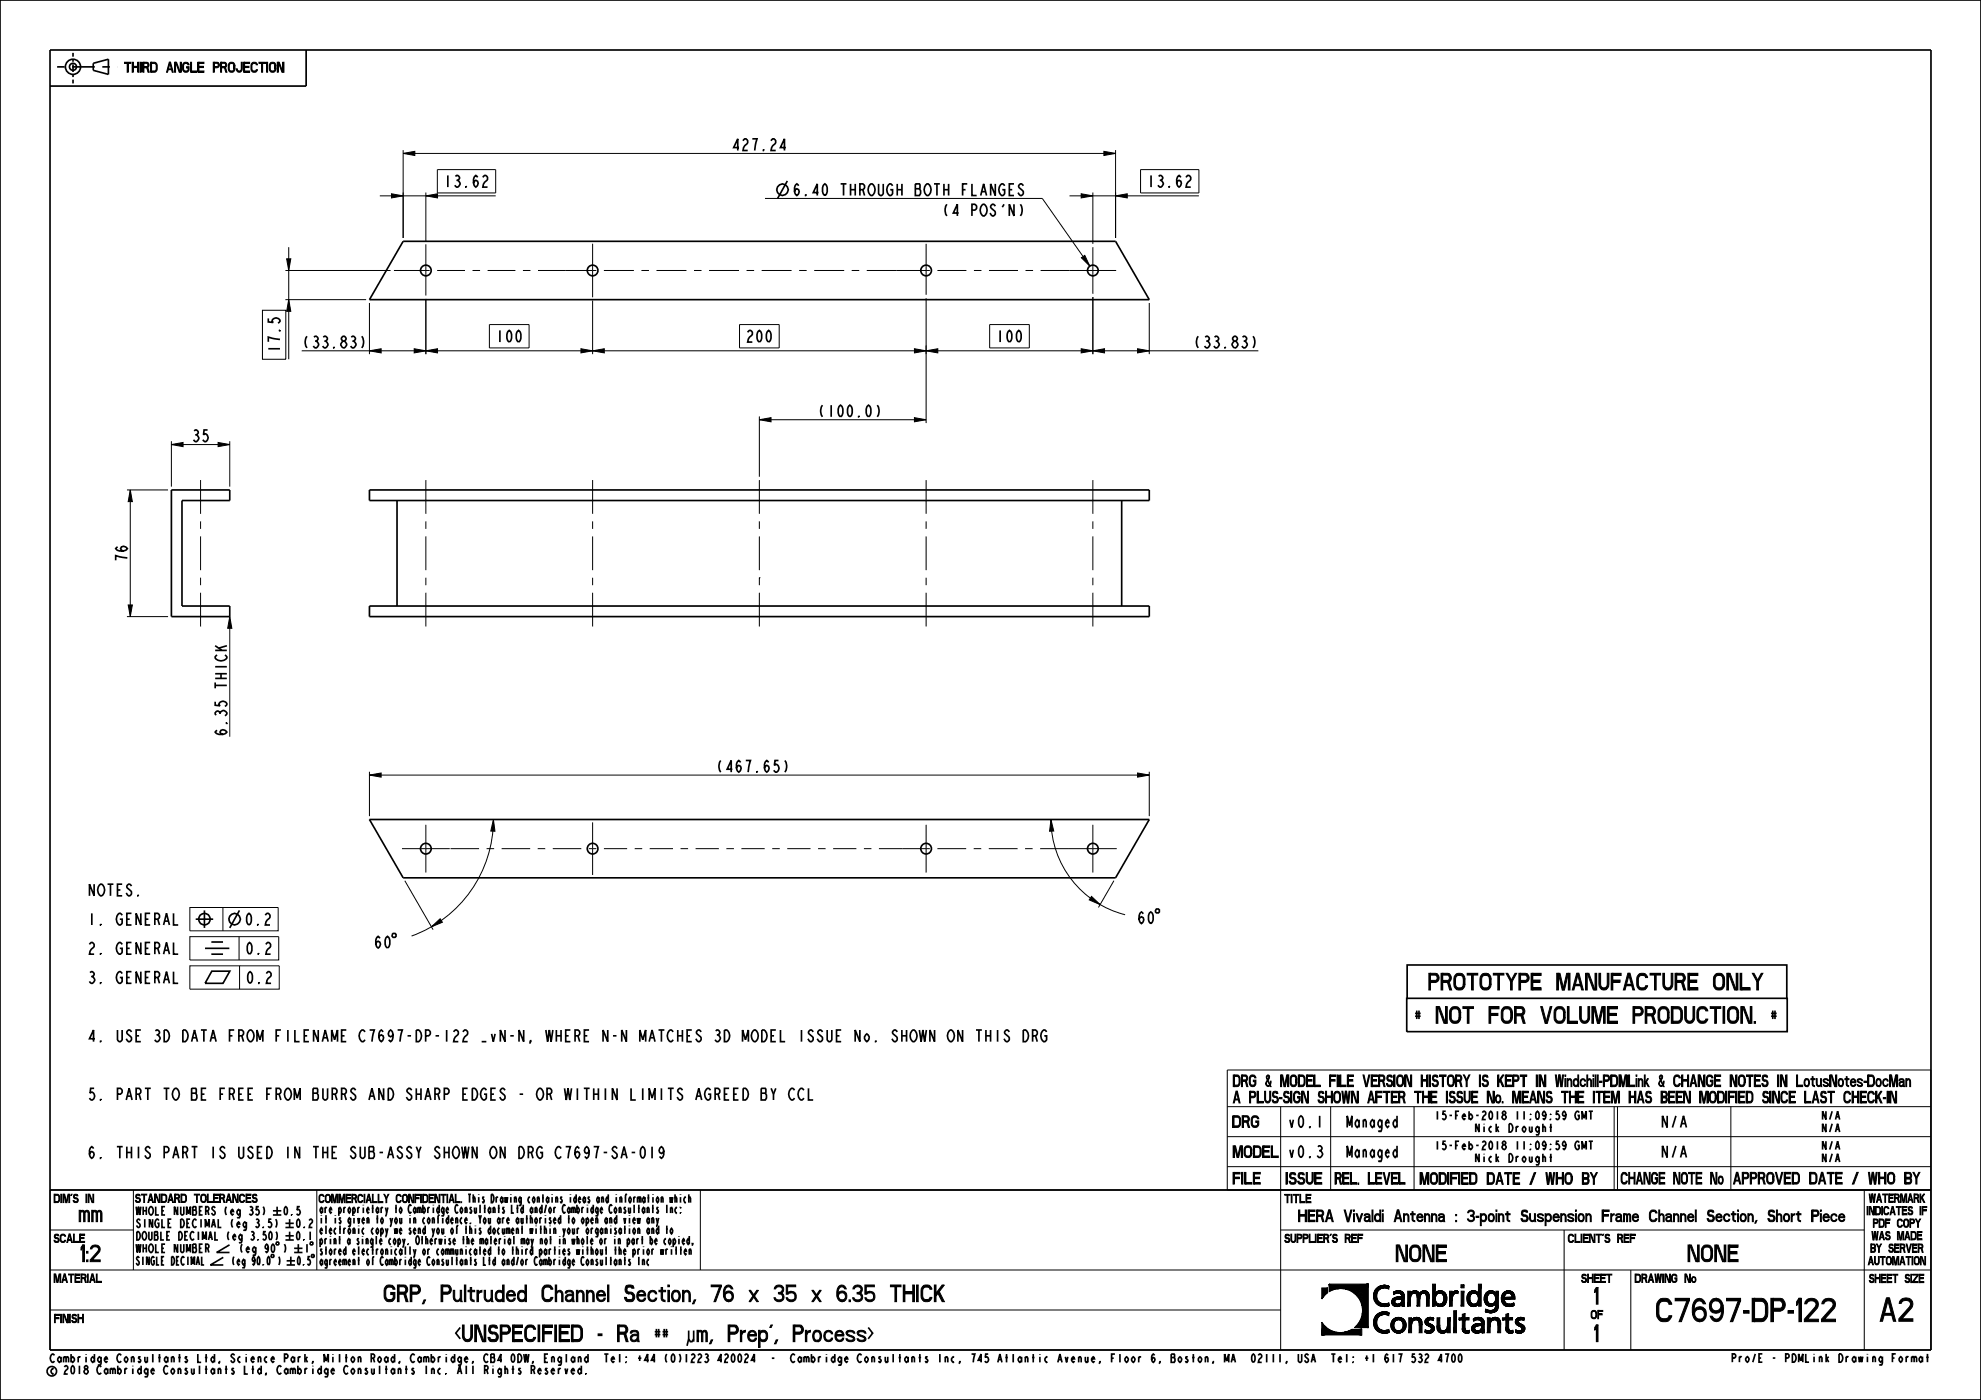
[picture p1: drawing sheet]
<svg xmlns="http://www.w3.org/2000/svg" width="594mm" height="420mm" viewBox="0 0 594 420" stroke-linecap="round" stroke-linejoin="round" font-family="sans-serif">
<g fill="#000">
<path d="M37.3 18.7h1.9v.3h-1.9zM39.9 19.9h1.4v.4h-1.4zM43.1 18.7h.9a.85 .85 0 0 1 .7 .8 .85 .85 0 0 1-.7 .8h-.9v-.3h.9l.3-.4-.3-.6h-.9zM52.6 18.7h.3l1.1 3h-.3zM55 18.9a.94 .94 0 0 1 1-.3 .94 .94 0 0 1 .7 .8h-.4a.68 .68 0 0 0-.7-.4 .68 .68 0 0 0-.6 .7v1a.71 .71 0 0 0 .6 .6 .71 .71 0 0 0 .8-.4v-.5h-.5v-.4h.8v1a1.01 1.01 0 0 1-1.1 .7 1.01 1.01 0 0 1-.9-1 1.7 1.7 0 0 1 .3-1.8zM59.6 18.7h1.5v.4h-1.5zM59.6 19.9h1.3v.4h-1.3zM64.2 18.7h.9a.85 .85 0 0 1 .7 .8 .85 .85 0 0 1-.7 .8h-.9v-.3h.9l.3-.4-.3-.6h-.9zM66.4 18.7h.9a.85 .85 0 0 1 .7 .8 .85 .85 0 0 1-.7 .8h-.9v-.3h.9l.3-.4-.3-.6h-.9zM68.7 18.9a.98 .98 0 0 1 1.2-.2 .98 .98 0 0 1 .5 1h-.3a.7 .7 0 0 0-.7-.7 .7 .7 0 0 0-.7 .7v1a.7 .7 0 0 0 .7 .6 .7 .7 0 0 0 .7-.6h.3a1 1 0 0 1-1 1 1 1 0 0 1-1-1 1.7 1.7 0 0 1 .3-1.8zM70.1 19.7h.3v1h-.3zM73.3 18.7h1.5v.4h-1.5z"/>
<path d="M73.3 19.9h1.3v.4h-1.3zM75.5 18.9a.94 .94 0 0 1 1-.3 .94 .94 0 0 1 .7 .8h-.4a.68 .68 0 0 0-.7-.4 .68 .68 0 0 0-.6 .7v1a.68 .68 0 0 0 .6 .6 .68 .68 0 0 0 .7-.4h.4a.99 .99 0 0 1-1.1 .8 .99 .99 0 0 1-.9-1 1.7 1.7 0 0 1 .3-1.8zM77.6 18.7h1.9v.3h-1.9zM81 18.9a.98 .98 0 0 1 1.2-.2 .98 .98 0 0 1 .5 1h-.3a.7 .7 0 0 0-.7-.7 .7 .7 0 0 0-.7 .7v1a.7 .7 0 0 0 .7 .6 .7 .7 0 0 0 .7-.6h.3a1 1 0 0 1-1 1 1 1 0 0 1-1-1 1.7 1.7 0 0 1 .3-1.8zM82.4 19.7h.3v1h-.3zM83.4 18.7h.3l1.1 3h-.3zM43.9 20.1h.4l.4 1.6h-.3zM45.4 18.7h.9l.5 .2a2.47 2.47 0 0 1 .1 2.4l-.3 .3-1.2 .1v-.4l1.1-.1 .3-.5-.1-1.5-1.3-.1zM50.7 18.7h.3l-.8 3h-.3zM50.3 20.7h1.2v.2h-1.2zM50.8 18.7h.3l.8 3h-.3zM57.4 21.3h1.5v.4h-1.5z"/>
<path d="M59.6 21.3h1.5v.4h-1.5zM67.2 20.1h.4l.4 1.6h-.3zM72.3 18.7h.3v2a.91 .91 0 0 1-.9 1 .91 .91 0 0 1-.9-1h.3a.6 .6 0 0 0 .6 .6 .6 .6 0 0 0 .6-.6zM73.3 21.3h1.5v.4h-1.5zM370.6 327.4h.3l-.8 3.5h-.3zM370 334.7h1.1l.6 .3a2.89 2.89 0 0 1 .1 2.8l-.4 .3-1.4 .1v-.4l1.3-.1 .4-.7-.2-1.6-.4-.2h-1.1zM370.1 322.5h.9l.5 .3a3.2 3.2 0 0 1 .1 2.7l-.3 .4-1.2 .1v-.5h1.1l.3-.7-.1-1.6-.4-.3h-.9zM370.2 329.7h1.2v.3h-1.2zM370.7 327.4h.3l.8 3.5h-.3zM372.5 322.5h1a1.04 1.04 0 0 1 .6 1 1.04 1.04 0 0 1-.6 .9h-1v-.4h1l.3-.5-.3-.6h-1zM372.8 334.7h1.1a1 1 0 0 1 .7 1 1 1 0 0 1-.7 1h-1.1v-.5h1.1l.3-.4-.3-.7h-1.1zM373.4 324.2h.3l.5 1.8h-.4z"/>
<path d="M373.8 336.4h.4l.5 1.8h-.4zM375 327.4h.9a1.04 1.04 0 0 1 .7 1 1.04 1.04 0 0 1-.7 .9h-.9v-.4h.9l.3-.5-.3-.6h-.9zM375.1 322.6h1l.5 .6-.4 .2a.68 .68 0 0 0-.8-.5 .68 .68 0 0 0-.5 .8v1.1a.71 .71 0 0 0 .6 .7 .71 .71 0 0 0 .8-.4v-.6h-.5v-.5h.8v1.2a1.02 1.02 0 0 1-1.2 .8 1.02 1.02 0 0 1-.8-1.2 2.13 2.13 0 0 1 .5-2.2zM377.2 330.4h1.6v.5h-1.6zM375.5 335a1.1 1.1 0 0 1 1.2-.3 1.1 1.1 0 0 1 .7 .9h-.4a.79 .79 0 0 0-.9-.4 .79 .79 0 0 0-.6 .7v1.1a.83 .83 0 0 0 .7 .8 .83 .83 0 0 0 .9-.5v-.6h-.5v-.4h.8v1.2a1.17 1.17 0 0 1-1.3 .7 1.17 1.17 0 0 1-.9-1.2 1.98 1.98 0 0 1 .3-2zM379.2 327.4h.3v2.3a.63 .63 0 0 0 .6 .7 .63 .63 0 0 0 .6-.7v-2.3h.3v2.3a.95 .95 0 0 1-.9 1.2 .95 .95 0 0 1-.9-1.2zM380.5 323.2h.2l-.1 .3-.6 .9a.63 .63 0 0 0-.4 .8 .63 .63 0 0 0 .8 .4 .63 .63 0 0 0 .5-.7v-.6h.2a1.1 1.1 0 0 1-1.2 1.5l-.2-.1a1.01 1.01 0 0 1 .2-1.5zM379.9 322.6l.4-.1 .3 .2 .1 .5-.6-.4-.2 .5 1.2 2.7h-.2l-1.2-2.5zM382.2 328.9a.99 .99 0 0 1 1.1 .7 .99 .99 0 0 1-.6 1.2 .99 .99 0 0 1-1.2-.5l-.1-.3h.4l.3 .4 .8-.2v-.7l-.3-.3h-.4zM381.7 327.5h1.2l.3 .5-1.2-.1-.1 .5 .3 .8-.6-.5zM383.7 329.2h.7v.4h-.7zM384.3 322.5h.3l.7 3.5h-.3z"/>
<path d="M385.6 328.9a.99 .99 0 0 1 1.1 .7 .99 .99 0 0 1-.6 1.2 .99 .99 0 0 1-1.2-.5l-.1-.3h.4l.3 .4 .8-.2v-.7l-.3-.3h-.4zM385.8 322.5h.3l-.7 3.5h-.3zM385.1 327.5h1.1l.3 .5-1.1-.1-.1 .5 .3 .8-.6-.5zM387.4 322.6l.3-.1a1.07 1.07 0 0 1 1.2 1.2h-.3a.72 .72 0 0 0-.7-.8 .72 .72 0 0 0-.8 .8v1.1a.72 .72 0 0 0 .8 .8 .72 .72 0 0 0 .7-.8h.3a1.04 1.04 0 0 1-1 1.2 1.04 1.04 0 0 1-1.1-1.2 2.13 2.13 0 0 1 .6-2.2zM388.6 323.7h.3v1.1h-.3zM389.6 322.5h.9l.5 .3a3.2 3.2 0 0 1 .1 2.7l-.3 .4-1.2 .1v-.5h1.1l.3-.7-.1-1.6-.4-.3h-.9zM388.4 327.5h1l.5 .6-.4 .2a.68 .68 0 0 0-.8-.5 .68 .68 0 0 0-.5 .8v1.1a.71 .71 0 0 0 .5 .7 .71 .71 0 0 0 .8-.4v-.6h-.4v-.5h.8v1.2a1.02 1.02 0 0 1-1.3 .8 1.02 1.02 0 0 1-.7-1.2 2.13 2.13 0 0 1 .5-2.2zM390.6 327.4h.3l1.1 3.5h-.3zM392 322.5h1.6v.4h-1.6zM392 323.9h1.4v.4h-1.4zM392 325.5h1.6v.5h-1.6zM394.3 325.5h1.5v.5h-1.5z"/>
<path d="M396 328.9a.99 .99 0 0 1 1.1 .7 .99 .99 0 0 1-.6 1.2 .99 .99 0 0 1-1.2-.5l-.1-.3h.4l.3 .4 .8-.2v-.7l-.3-.3h-.4zM395.5 327.5h1.1l.3 .5-1.1-.1-.1 .5 .3 .8-.6-.5zM397.8 328.8h1.4v.4h-1.4zM399 322.5h1.5v.4h-1.5zM399 323.9h1.3v.4h-1.3zM400.4 327.5l.3-.1a1.07 1.07 0 0 1 1.2 1.2h-.3a.72 .72 0 0 0-.7-.8 .72 .72 0 0 0-.7 .8v1.1a.72 .72 0 0 0 .7 .8 .72 .72 0 0 0 .7-.8h.3a1.04 1.04 0 0 1-1 1.2 1.04 1.04 0 0 1-1-1.2 2.13 2.13 0 0 1 .5-2.2zM401.6 328.6h.3v1.1h-.3zM402.1 325.5h1.5v.5h-1.5zM402.4 327.4h.3l.4 3.5h-.3zM403.4 327.4h.3l-.5 3.5h-.3zM403.5 327.4h.3l.5 3.5h-.3zM404.3 322.5h1.5v.4h-1.5z"/>
<path d="M404.3 323.9h1.3v.4h-1.3zM404.3 325.5h1.5v.5h-1.5zM404.5 327.4h.3l-.4 3.5h-.3zM405.5 327.4h.3l1.2 3.5h-.4zM408.7 322.5h.3l.8 3.5h-.3zM410.9 327.4h.3l-.8 3.5h-.3zM410.4 322.5h.3l-.8 3.5h-.3zM410.5 329.7h1.2v.3h-1.2zM411.4 322.5h1.6v.4h-1.6zM411.4 323.9h1.4v.4h-1.4zM411.4 325.5h1.6v.5h-1.6zM411 327.4h.3l.9 3.5h-.3z"/>
<path d="M412.9 327.4h1.5v.4h-1.5zM412.9 328.8h1.3v.4h-1.3zM413.7 322.5h.9a1.04 1.04 0 0 1 .7 1 1.04 1.04 0 0 1-.7 .9h-.9v-.4h.9l.3-.5-.3-.6h-.9zM414.5 324.2h.4l.4 1.8h-.3zM414.8 327.4h2v.4h-2zM416.5 324a.99 .99 0 0 1 1.1 .7 .99 .99 0 0 1-.6 1.2 .99 .99 0 0 1-1.2-.5l-.1-.3h.4l.3 .4 .8-.2v-.7l-.3-.3h-.4zM416 322.6h1.2l.3 .5-1.2-.1-.1 .5 .3 .8-.6-.5zM417.5 327.4h1.5v.4h-1.5zM417.5 328.8h1.3v.4h-1.3zM417.5 330.4h1.5v.5h-1.5zM419.7 327.4h.9a1.04 1.04 0 0 1 .7 1 1.04 1.04 0 0 1-.7 .9h-.9v-.4h.9l.3-.5-.3-.6h-.9zM420.5 329.1h.4l.4 1.8h-.3z"/>
<path d="M419.3 322.6l.3-.1a1.07 1.07 0 0 1 1.2 1.2h-.3a.72 .72 0 0 0-.7-.8 .72 .72 0 0 0-.7 .8v1.1a.72 .72 0 0 0 .7 .8 .72 .72 0 0 0 .7-.8h.3a1.04 1.04 0 0 1-1 1.2 1.04 1.04 0 0 1-1-1.2 2.13 2.13 0 0 1 .5-2.2zM420.5 323.7h.3v1.1h-.3zM421.5 322.5h.4l1.1 3.5h-.3zM424.2 327.4h1.9v.4h-1.9zM426.4 323.9h1.5v.4h-1.5zM426.9 328.8h1.4v.4h-1.4zM429.3 327.4h1.5v.4h-1.5zM429.3 328.8h1.3v.4h-1.3zM429.3 330.4h1.5v.5h-1.5zM430.2 324a.99 .99 0 0 1 1.1 .7 .99 .99 0 0 1-.6 1.2 .99 .99 0 0 1-1.2-.5l-.1-.3h.4l.3 .4 .8-.2v-.7l-.3-.3h-.4zM429.7 322.6h1.1l.3 .5-1.1-.1-.1 .5 .3 .8-.6-.5zM431.7 322.5h1.9v.4h-1.9z"/>
<path d="M435.3 328.9a.99 .99 0 0 1 1.1 .7 .99 .99 0 0 1-.6 1.2 .99 .99 0 0 1-1.2-.5l-.1-.3h.4l.3 .4 .8-.2v-.7l-.3-.3h-.4zM434.5 322.6l.3-.1a1.07 1.07 0 0 1 1.2 1.2h-.3a.72 .72 0 0 0-.7-.8 .72 .72 0 0 0-.7 .8v1.1a.72 .72 0 0 0 .7 .8 .72 .72 0 0 0 .7-.8h.3a1.04 1.04 0 0 1-1 1.2 1.04 1.04 0 0 1-1-1.2 2.13 2.13 0 0 1 .5-2.2zM435.7 323.7h.3v1.1h-.3zM434.8 327.5h1.1l.3 .5-1.1-.1-.1 .5 .3 .8-.6-.5zM436.8 322.5h.9a1.04 1.04 0 0 1 .6 1 1.04 1.04 0 0 1-.6 .9h-.9v-.4h.9l.3-.5-.3-.6h-.9zM437.5 328.9a.99 .99 0 0 1 1.2 .7 .99 .99 0 0 1-.6 1.2 .99 .99 0 0 1-1.3-.5v-.3h.3l.3 .4 .8-.2v-.7l-.3-.3h-.4zM437.6 324.2h.3l.5 1.8h-.4zM437.1 327.5h1.1l.3 .5-1.1-.1-.2 .5 .3 .8-.6-.5zM438.8 322.5h.3l.8 1.7v1.8h-.3v-1.8zM439 327.4h.3v2.3a.63 .63 0 0 0 .6 .7 .63 .63 0 0 0 .6-.7v-2.3h.3v2.3a.95 .95 0 0 1-.9 1.2 .95 .95 0 0 1-.9-1.2zM440.4 322.5h.3l-.8 1.7h-.3zM441.6 327.4h1.5v.4h-1.5z"/>
<path d="M441.6 328.8h1.3v.4h-1.3zM441.6 330.4h1.5v.5h-1.5zM445.2 324a.99 .99 0 0 1 1.1 .7 .99 .99 0 0 1-.6 1.2 .99 .99 0 0 1-1.2-.5l-.1-.3h.4l.3 .4 .8-.2v-.7l-.3-.3h-.4zM444.7 322.6h1.1l.4 .5-1.2-.1-.1 .5 .3 .8-.6-.5zM446.3 327.4h.3l1.1 3.5h-.3zM448.7 328.6l.3-.1 .1 .3a.99 .99 0 0 0-.5 1 .99 .99 0 0 0 .7 .8l.1 .3a1.24 1.24 0 0 1-1-.8 1.24 1.24 0 0 1 .2-1.3zM449 328.5a1.24 1.24 0 0 1 1.1 .8 1.24 1.24 0 0 1-.3 1.3l-.4 .3-.1-.3a.99 .99 0 0 0 .5-1 .99 .99 0 0 0-.7-.8zM449.6 323.9h.4l.9 2.1h-.4zM450.4 330.5h.3v.4h-.3zM450.5 322.5h.4l-1.5 2.3v-.6zM451.7 322.5h1.5v.4h-1.5zM451.7 323.9h1.3v.4h-1.3z"/>
<path d="M451.7 325.5h1.5v.5h-1.5zM453.9 327.4h.3l.7 3.5h-.3zM453.9 322.5h.9a1.04 1.04 0 0 1 .7 1 1.04 1.04 0 0 1-.7 .9h-.9v-.4h.9l.3-.5-.3-.6h-.9zM455.4 327.4h.3l-.7 3.5h-.3zM455.8 322.5h2v.4h-2zM456.7 327.4h1.5v.4h-1.5zM456.7 328.8h1.3v.4h-1.3zM456.7 330.4h1.5v.5h-1.5zM459.5 327.4h.3l-.8 3.5h-.3zM459.1 329.7h1.2v.3h-1.2zM459.6 327.4h.3l.8 3.5h-.3zM461.4 327.4h.3l1.1 3.5h-.3z"/>
<path d="M461.8 322.5h.3l1.1 3.5h-.3zM464.3 328.9a.99 .99 0 0 1 1.2 .7 .99 .99 0 0 1-.6 1.2 .99 .99 0 0 1-1.3-.5v-.3h.3l.3 .4 .8-.2v-.7l-.3-.3h-.4zM463.9 327.5h1.1l.3 .5-1.1-.1-.2 .5 .3 .8-.6-.5zM466.4 322.5h.3l.4 3.5h-.3zM467.4 322.5h.3l-.5 3.5h-.3zM467.5 322.5h.3l.5 3.5h-.3zM468.3 327.4h1.9v.4h-1.9zM468.5 322.5h.3l-.4 3.5h-.3zM469.2 322.5h.3v.4h-.3zM470.2 323.8l.6-.2 .4 .4 .1 2h-.2l-.1-1.8-.4-.3-.5 .4zM470.9 328.8h1.4v.4h-1.4zM472 323.8a.64 .64 0 0 1 .8-.2 .64 .64 0 0 1 .3 .8l-.5-.4a.79 .79 0 0 0-.7 .9 .79 .79 0 0 0 .9 .6l.3-.3a.71 .71 0 0 1-.7 .8 .71 .71 0 0 1-.7-.9z"/>
<path d="M473.4 327.4h1.5v.4h-1.5zM473.4 328.8h1.3v.4h-1.3zM473.4 330.4h1.5v.5h-1.5zM474 323.9l.3-.2a.74 .74 0 0 1 1.1 .6h-.3a.64 .64 0 0 0-.8-.3 .64 .64 0 0 0-.3 .9 .58 .58 0 0 0 .4 .7 .58 .58 0 0 0 .7-.4h.3a.85 .85 0 0 1-1.1 .7 .85 .85 0 0 1-.5-1.1zM476.2 323.8l.5-.2 .4 .4 .1 2h-.2l-.1-1.8-.4-.3-.4 .4zM477.6 322.5h.3v.4h-.3zM478.6 327.4h1.9v.4h-1.9zM479.6 324.3h.7v.4h-.7zM481.1 322.5h.9a1.04 1.04 0 0 1 .6 1 1.04 1.04 0 0 1-.6 .9h-.9v-.4h.9l.3-.5-.3-.6h-.9zM481.2 327.4h1.5v.4h-1.5zM481.2 328.8h1.3v.4h-1.3zM481.2 330.4h1.5v.5h-1.5z"/>
<path d="M483.3 322.5h.9l.5 .3a3.2 3.2 0 0 1 .1 2.7l-.3 .4-1.2 .1v-.5h1.1l.3-.7-.1-1.6-.4-.3h-.9zM483.5 327.4h.3l.7 3.5h-.3zM485 327.4h.3l-.7 3.5h-.3zM485.8 322.5h.3l.7 3.5h-.3zM487.3 322.5h.3l-.7 3.5h-.3zM488.6 325.5h1.5v.5h-1.5zM488.8 328.8h1.4v.4h-1.4zM490.6 322.5h.2v.4h-.2zM491.7 327.4h.3l-.8 3.5h-.3zM491.3 329.7h1.2v.3h-1.2zM491.6 323.8l.5-.2 .4 .4 .2 2h-.3l-.1-1.8-.4-.3-.4 .4zM491.8 327.4h.3l.9 3.5h-.3z"/>
<path d="M493.5 324.6l.2-.1 .8 1.5h-.3zM494 323.6h.3l-1 1.6v-.4zM494.1 328.9a.99 .99 0 0 1 1.2 .7 .99 .99 0 0 1-.6 1.2 .99 .99 0 0 1-1.3-.5v-.3h.3l.3 .4 .8-.2v-.7l-.3-.3h-.4zM493.7 327.5h1.1l.3 .5-1.1-.1-.2 .5 .3 .8-.6-.5zM498.3 323.2h.2v.3l-.6 .9a.63 .63 0 0 0-.4 .8 .63 .63 0 0 0 .7 .4 .63 .63 0 0 0 .5-.7l.1-.6h.2a1.1 1.1 0 0 1-1.2 1.5l-.2-.1a1.01 1.01 0 0 1 .2-1.5zM498.4 327.4h.9a1.04 1.04 0 0 1 .7 1 1.04 1.04 0 0 1-.7 .9h-.9v-.4h.9l.3-.5-.3-.6h-.9zM498.4 328.9h.9a1.09 1.09 0 0 1 .7 1 1.09 1.09 0 0 1-.7 1h-.9v-.5h.9l.3-.4-.2-.6-1-.1zM497.8 322.6l.4-.1 .3 .2v.5l-.5-.4-.2 .5 1.2 2.7h-.2l-1.2-2.5zM500.6 327.4h1.5v.4h-1.5zM500.6 328.8h1.3v.4h-1.3zM500.6 330.4h1.5v.5h-1.5zM502.9 327.4h1.5v.4h-1.5z"/>
<path d="M502.9 328.8h1.3v.4h-1.3zM502.9 330.4h1.5v.5h-1.5zM502.3 322.6l.4-.1a.98 .98 0 0 1 1.1 .9h-.3a.68 .68 0 0 0-.8-.5 .68 .68 0 0 0-.6 .8v1.1a.68 .68 0 0 0 .6 .7 .68 .68 0 0 0 .8-.4h.3a1.01 1.01 0 0 1-1.1 .9 1.01 1.01 0 0 1-.9-1.2 2.13 2.13 0 0 1 .5-2.2zM504.6 323.9h1.4v.4h-1.4zM505.1 327.4h.3l1.1 3.5h-.3zM507.6 322.5h.3l-.9 3.5h-.3zM507.1 324.8h1.3v.3h-1.3zM507.7 322.5h.3l.8 3.5h-.3zM509.5 322.5h.3l1.1 3.5h-.3zM510 327.4h.3l.7 3.5h-.3zM511.5 327.4h.3l-.7 3.5h-.3zM512.1 322.6h1.1l.4 .6-.3 .2a.68 .68 0 0 0-.8-.5 .68 .68 0 0 0-.6 .8v1.1a.71 .71 0 0 0 .6 .7 .71 .71 0 0 0 .8-.4v-.6h-.4v-.5h.7v1.2a1.02 1.02 0 0 1-1.2 .8 1.02 1.02 0 0 1-.8-1.2 2.13 2.13 0 0 1 .5-2.2z"/>
<path d="M514.4 322.5h1.5v.4h-1.5zM514.4 323.9h1.3v.4h-1.3zM514.4 325.5h1.5v.5h-1.5zM513.1 327.5l.3-.1a1.07 1.07 0 0 1 1.2 1.2h-.3a.72 .72 0 0 0-.7-.8 .72 .72 0 0 0-.7 .8v1.1a.72 .72 0 0 0 .7 .8 .72 .72 0 0 0 .7-.8h.3a1.04 1.04 0 0 1-1 1.2 1.04 1.04 0 0 1-1-1.2 2.13 2.13 0 0 1 .5-2.2zM514.3 328.6h.3v1.1h-.3zM515.3 327.4h.9l.5 .3a3.2 3.2 0 0 1 .1 2.7l-.3 .4-1.2 .1v-.5h1.1l.3-.7-.1-1.6-.4-.3h-.9zM518.6 327.4h1.5v.4h-1.5zM518.6 328.8h1.3v.4h-1.3zM519.1 322.5h.3l1.1 3.5h-.3zM521.6 327.4h1.6v.4h-1.6zM521.6 328.8h1.4v.4h-1.4zM521.6 330.4h1.6v.5h-1.6z"/>
<path d="M521.7 322.6l.4-.1a1.07 1.07 0 0 1 1.2 1.2h-.3a.72 .72 0 0 0-.7-.8 .72 .72 0 0 0-.8 .8v1.1a.72 .72 0 0 0 .8 .8 .72 .72 0 0 0 .7-.8h.3a1.04 1.04 0 0 1-1 1.2 1.04 1.04 0 0 1-1.1-1.2 2.13 2.13 0 0 1 .5-2.2zM523 323.7h.3v1.1h-.3zM523.7 322.5h1.9v.4h-1.9zM523.9 327.4h.9l.5 .3a3.2 3.2 0 0 1 .1 2.7l-.3 .4-1.2 .1v-.5h1.1l.3-.7-.1-1.6-.4-.3h-.9zM526.3 322.5h1.6v.4h-1.6zM526.3 323.9h1.4v.4h-1.4zM526.3 325.5h1.6v.5h-1.6zM529 324a.99 .99 0 0 1 1.2 .7 .99 .99 0 0 1-.6 1.2 .99 .99 0 0 1-1.3-.5v-.3h.3l.3 .4 .9-.2v-.7l-.3-.3h-.5zM529.2 328.9a.99 .99 0 0 1 1.2 .7 .99 .99 0 0 1-.6 1.2 .99 .99 0 0 1-1.3-.5v-.3h.3l.3 .4 .9-.2v-.7l-.3-.3h-.5zM528.6 322.6h1.1l.3 .5-1.1-.1-.2 .5 .3 .8-.6-.5zM528.8 327.5h1.1l.3 .5-1.1-.1-.2 .5 .3 .8-.6-.5zM531.9 327.4h.3l1.1 3.5h-.3z"/>
<path d="M534.1 322.5h.3l1.1 3.5h-.3zM534.5 327.5l.3-.1a.98 .98 0 0 1 1.2 .9h-.4a.68 .68 0 0 0-.8-.5 .68 .68 0 0 0-.5 .8v1.1a.68 .68 0 0 0 .5 .7 .68 .68 0 0 0 .8-.4h.4a1.01 1.01 0 0 1-1.2 .9 1.01 1.01 0 0 1-.8-1.2 2.13 2.13 0 0 1 .5-2.2zM536.8 327.4h1.5v.4h-1.5zM536.8 328.8h1.3v.4h-1.3zM536.8 330.4h1.5v.5h-1.5zM539 325.5h1.5v.5h-1.5zM541.4 330.4h1.6v.5h-1.6zM541.2 323.7l.3-.1 .2 .3a.99 .99 0 0 0-.5 1 .99 .99 0 0 0 .7 .8l.1 .3a1.24 1.24 0 0 1-1.1-.8 1.24 1.24 0 0 1 .2-1.3zM541.5 323.6a1.24 1.24 0 0 1 1.1 .8 1.24 1.24 0 0 1-.2 1.3l-.4 .3-.1-.3a.99 .99 0 0 0 .4-1 .99 .99 0 0 0-.6-.8zM543.4 323h.2v.6h.6v.3h-.6v1.3l.5 .5v.3l-.6-.3-.1-1.8h-.4v-.3h.4zM544.2 327.4h.3l-.8 3.5h-.3zM543.8 329.7h1.2v.3h-1.2z"/>
<path d="M544.6 323.6h.3v1.7a.49 .49 0 0 0 .5 .4 .49 .49 0 0 0 .5-.5 .66 .66 0 0 1-.7 .8 .66 .66 0 0 1-.6-.9zM544.3 327.4h.3l.8 3.5h-.3zM545.9 323.6h.2l.1 2.4h-.2l-.1-.5zM546.6 328.9a.99 .99 0 0 1 1.1 .7 .99 .99 0 0 1-.6 1.2 .99 .99 0 0 1-1.2-.5l-.1-.3h.4l.3 .4 .8-.2v-.7l-.3-.3h-.4zM546.1 327.5h1.2l.3 .5-1.2-.1-.1 .5 .3 .8-.6-.5zM548.1 327.4h1.9v.4h-1.9zM546.8 323.8l.5-.2 .6 .1 .4 .5h-.3a.56 .56 0 0 0-.6-.4 .56 .56 0 0 0-.4 .5l1 .6a.75 .75 0 0 1-.1 1.1 .75 .75 0 0 1-1.1-.3l-.1-.3h.2a.56 .56 0 0 0 .6 .3 .56 .56 0 0 0 .5-.5l-1.2-.7zM549 322.5h.3l1.1 3.5h-.3zM551.5 323.7l.3-.1 .1 .3a.99 .99 0 0 0-.5 1 .99 .99 0 0 0 .7 .8l.1 .3a1.24 1.24 0 0 1-1.1-.8 1.24 1.24 0 0 1 .2-1.3zM551.8 323.6a1.24 1.24 0 0 1 1 .8 1.24 1.24 0 0 1-.2 1.3l-.4 .3-.1-.3a.99 .99 0 0 0 .4-1 .99 .99 0 0 0-.6-.8zM553.6 323h.2v.6h.6v.3h-.6v1.3l.5 .5v.3l-.6-.3-.1-1.8h-.4v-.3h.4zM553.4 327.5l.3-.1a.98 .98 0 0 1 1.2 .9h-.4a.68 .68 0 0 0-.8-.5 .68 .68 0 0 0-.5 .8v1.1a.68 .68 0 0 0 .5 .7 .68 .68 0 0 0 .8-.4h.4a1.01 1.01 0 0 1-1.2 .9 1.01 1.01 0 0 1-.8-1.2 2.13 2.13 0 0 1 .5-2.2z"/>
<path d="M555.6 328.8h1.5v.4h-1.5zM555.1 323.9l.3-.2a.77 .77 0 0 1 1.1 .8h-.3a.62 .62 0 0 0-.8-.5 .62 .62 0 0 0-.3 .9 .58 .58 0 0 0 .4 .7 .58 .58 0 0 0 .7-.4h.3a.85 .85 0 0 1-1.1 .7 .85 .85 0 0 1-.6-1.1zM555.1 324.5h1.4v.3h-1.4zM558.1 327.4h1.5v.4h-1.5zM558.1 328.8h1.3v.4h-1.3zM558.1 330.4h1.5v.5h-1.5zM557 323.8l.5-.2 .6 .1 .4 .5h-.3a.56 .56 0 0 0-.6-.4 .56 .56 0 0 0-.4 .5l1 .6a.75 .75 0 0 1-.1 1.1 .75 .75 0 0 1-1.1-.3l-.1-.3h.2a.56 .56 0 0 0 .6 .3 .56 .56 0 0 0 .5-.5l-1.2-.7zM558.9 324.3h.7v.4h-.7zM560.3 322.5h1l.5 .3a3.2 3.2 0 0 1 .1 2.7l-.3 .4-1.3 .1v-.5h1.2l.3-.7-.2-1.6-.3-.3h-1zM560.5 327.5l.3-.1a.98 .98 0 0 1 1.2 .9h-.3a.68 .68 0 0 0-.8-.5 .68 .68 0 0 0-.6 .8v1.1a.68 .68 0 0 0 .6 .7 .68 .68 0 0 0 .8-.4h.3a1.01 1.01 0 0 1-1.1 .9 1.01 1.01 0 0 1-.9-1.2 2.13 2.13 0 0 1 .5-2.2zM563 328.8h.4l.9 2.1h-.4zM562.8 323.7l.3-.1 .1 .3a.99 .99 0 0 0-.5 1 .99 .99 0 0 0 .7 .8l.1 .3a1.24 1.24 0 0 1-1.1-.8 1.24 1.24 0 0 1 .3-1.3z"/>
<path d="M563.1 323.6a1.24 1.24 0 0 1 1.1 .8 1.24 1.24 0 0 1-.3 1.3l-.4 .3-.1-.3a.99 .99 0 0 0 .5-1 .99 .99 0 0 0-.7-.8zM563.9 327.4h.4l-1.5 2.3v-.6zM564.7 329.2h.7v.4h-.7zM564.8 323.9l.3-.2a.74 .74 0 0 1 1.1 .6h-.3a.64 .64 0 0 0-.9-.3 .64 .64 0 0 0-.2 .9 .58 .58 0 0 0 .4 .7 .58 .58 0 0 0 .7-.4h.3a.85 .85 0 0 1-1.1 .7 .85 .85 0 0 1-.6-1.1zM566.9 322.5h.3l.7 3.5h-.3zM567 327.4h.3l1.1 3.5h-.3zM568.4 322.5h.3l-.7 3.5h-.3zM569.6 323.7l.7-.1 .6 .4 .2 2-.4-.2-.1-1.8-.6-.1-.6 .3zM569.6 324.6l1.1-.2v.3h-.6a.52 .52 0 0 0-.4 .4 .52 .52 0 0 0 .2 .6l.6-.2 .2-.4v.4a.74 .74 0 0 1-1.1 .3 .74 .74 0 0 1 0-1.2zM571.8 323.8l.6-.2 .4 .4 .1 2h-.3v-1.8l-.4-.3-.5 .4zM19.1 358.3h.3l.6 2.5h-.3zM20.4 358.3h.2l-.5 2.5h-.3z"/>
<path d="M21.4 358.3h.2l-.4 .3zM22.6 359.3a.74 .74 0 0 1 .9 .6 .74 .74 0 0 1-.6 .9l-.7-.1-.2-.3-.1-.3 .6 .4 .6-.2v-.5l-.5-.2zM22.2 358.4l.9-.1 .2 .4-.9-.1-.1 .4 .3 .6-.5-.4zM26.7 358.3h.2l.9 2.5h-.2zM41.2 359.3a.74 .74 0 0 1 .9 .5 .74 .74 0 0 1-.5 .9h-.7l-.3-.4v-.2l.5 .3 .7-.1v-.5l-.6-.2zM40.8 358.4l1-.1 .2 .4-.9-.1-.1 .4 .2 .6-.5-.4zM42.4 358.2h1.6v.3h-1.6zM44.7 359.9h1v.2h-1zM46.6 358.2h.2l1 2.5h-.3zM50.7 359.9h1v.2h-1zM52.6 358.2h.7a.71 .71 0 0 1 .6 .7 .71 .71 0 0 1-.6 .7h-.7v-.3h.7l.3-.3-.3-.5h-.7zM53.3 359.5h.3l.3 1.2h-.3z"/>
<path d="M58.3 358.2h1.5v.3h-1.5zM60.4 358.5a.82 .82 0 0 1 1-.2 .82 .82 0 0 1 .4 .8h-.2a.58 .58 0 0 0-.6-.6 .58 .58 0 0 0-.6 .6v.8a.58 .58 0 0 0 .6 .6 .58 .58 0 0 0 .6-.6h.2a.83 .83 0 0 1-.8 .9 .83 .83 0 0 1-.8-.9v-1.1zM61.6 359.1h.2v.8h-.2zM64.3 358.2h1.2v.4h-1.2zM64.3 359.3h1v.3h-1zM66.1 358.2h.7a.71 .71 0 0 1 .6 .7 .71 .71 0 0 1-.6 .7h-.7v-.3h.7l.3-.3-.3-.5h-.7zM66.8 359.5h.3l.3 1.2h-.3zM68.1 359.9h1v.2h-1zM70 358.2h.3l.9 2.5h-.3zM72 358.5a.79 .79 0 0 1 .8-.3 .79 .79 0 0 1 .6 .7h-.3a.57 .57 0 0 0-.6-.3 .57 .57 0 0 0-.5 .5v.8a.57 .57 0 0 0 .5 .5 .57 .57 0 0 0 .6-.3h.3a.82 .82 0 0 1-.9 .7 .82 .82 0 0 1-.7-.9v-1.1zM74 358.2h1.3v.4h-1.3zM74 359.3h1.1v.3h-1.1z"/>
<path d="M76.2 359.3a.74 .74 0 0 1 .9 .5 .74 .74 0 0 1-.5 .9h-.7l-.3-.4v-.2l.5 .3 .7-.1v-.5l-.6-.2zM75.8 358.4l1-.1 .2 .4-.9-.1-.1 .4 .2 .6-.5-.4zM96 358.4h.8l.4 .4-.3 .1a.53 .53 0 0 0-.6-.3 .53 .53 0 0 0-.4 .6v.7a.53 .53 0 0 0 .4 .6 .53 .53 0 0 0 .6-.3h.3a.77 .77 0 0 1-.9 .6 .77 .77 0 0 1-.7-.9l.1-1.1zM97.9 358.4h.8l.3 .4 .1 .4h-.3a.55 .55 0 0 0-.5-.6 .55 .55 0 0 0-.5 .6v.7a.55 .55 0 0 0 .5 .6 .55 .55 0 0 0 .5-.6h.3a.79 .79 0 0 1-.8 .9 .79 .79 0 0 1-.8-.9l.1-1.1zM98.8 359.2h.3v.7h-.3zM99.6 358.3h.3l.5 2.5h-.2zM100.8 358.3h.2l-.5 2.5h-.2zM101.8 358.3h.3l.5 2.5h-.2zM103 358.3h.2l-.5 2.5h-.3zM104 358.3h1.2v.3h-1.2zM104 359.3h1v.3h-1zM105.7 358.3h.7a.72 .72 0 0 1 .5 .7 .72 .72 0 0 1-.5 .7h-.7v-.3h.7l.3-.4-.3-.4h-.7z"/>
<path d="M106.3 359.5h.3l.4 1.3h-.3zM107.7 358.4h.8l.3 .4-.3 .1a.53 .53 0 0 0-.6-.3 .53 .53 0 0 0-.4 .6v.7a.53 .53 0 0 0 .4 .6 .53 .53 0 0 0 .6-.3h.3a.77 .77 0 0 1-.9 .6 .77 .77 0 0 1-.6-.9v-1.1zM110.1 359.9h.9v.3h-.9zM115.1 358.3h.2l.7 1.2v1.3h-.3v-1.3zM116.3 358.3h.3l-.6 1.2h-.3zM119.2 358.4h.7l.4 .4-.3 .1a.53 .53 0 0 0-.6-.3 .53 .53 0 0 0-.4 .6v.7a.53 .53 0 0 0 .4 .6 .53 .53 0 0 0 .6-.3h.3a.77 .77 0 0 1-.9 .6 .77 .77 0 0 1-.6-.9v-1.1zM121 358.4h.8l.4 .4v.4h-.2a.55 .55 0 0 0-.6-.6 .55 .55 0 0 0-.5 .6v.7a.55 .55 0 0 0 .5 .6 .55 .55 0 0 0 .6-.6h.2a.79 .79 0 0 1-.8 .9 .79 .79 0 0 1-.8-.9l.1-1.1zM122 359.2h.2v.7h-.2zM122.8 358.3h.2l.8 2.5h-.2zM124.6 358.3h1.2v.3h-1.2zM124.6 359.3h1v.3h-1zM128.8 358.3h1.2v.3h-1.2z"/>
<path d="M128.8 359.3h1.1v.3h-1.1zM130.6 358.3h.2l.9 2.5h-.3zM132.2 358.3h1.5v.3h-1.5zM134.9 359.9h1v.3h-1zM370.1 351.7h1.7v.5h-1.7zM370.1 353.1h1.5v.5h-1.5zM370.1 343.8h.4l.8 3.5h-.4zM371.9 343.8h.3l-.8 3.5h-.4zM373.6 354.8h1.7v.4h-1.7zM373.4 344.1a1.15 1.15 0 0 1 1.3-.3 1.15 1.15 0 0 1 .7 1.1h-.4a.82 .82 0 0 0-.8-.7 .82 .82 0 0 0-.8 .7v1.2a.82 .82 0 0 0 .8 .7 .82 .82 0 0 0 .8-.7h.4a1.17 1.17 0 0 1-1.2 1.2 1.17 1.17 0 0 1-1.2-1.2 1.98 1.98 0 0 1 .4-2zM375 344.9h.4v1.2h-.4zM376.1 351.7h1.8v.5h-1.8z"/>
<path d="M376.1 353.1h1.6v.5h-1.6zM376.1 354.8h1.8v.4h-1.8zM376.2 343.8h1l.6 .3a2.89 2.89 0 0 1 .1 2.7l-.3 .4-1.4 .1v-.5l1.3-.1 .3-.6-.2-1.7-.4-.2h-1zM379 343.8h1.7v.4h-1.7zM379 345.2h1.5v.4h-1.5zM379 346.8h1.7v.5h-1.7zM381.5 346.8h1.8v.5h-1.8zM385.3 358.3h1.5v.3h-1.5zM387.4 353.3a1.04 1.04 0 0 1 1.3 .7 1.04 1.04 0 0 1-.8 1.3l-1-.1-.3-.5-.1-.3h.4l.4 .4 .9-.2v-.7l-.3-.3h-.5zM387.8 358.3h1.6v.3h-1.6zM386.9 351.9l.5-.1a.8 .8 0 0 1 1.1 .6l-1.3-.1-.1 .5 .3 .8a1.02 1.02 0 0 1-.5-1.7zM390 353.3a1.04 1.04 0 0 1 1.2 .7 1.04 1.04 0 0 1-.7 1.3l-1-.1-.3-.5-.1-.3h.4l.4 .4 .9-.2v-.7l-.4-.3h-.4z"/>
<path d="M389.4 351.9l.6-.1a.8 .8 0 0 1 1.1 .6l-1.3-.1-.2 .5 .4 .8a1.02 1.02 0 0 1-.6-1.7zM391.7 351.8h.3v2.3a.7 .7 0 0 0 .7 .7 .7 .7 0 0 0 .7-.7v-2.3h.4v2.3a1.06 1.06 0 0 1-1.1 1.2 1.06 1.06 0 0 1-1-1.2zM391.8 358.3h1.3v.3h-1.3zM391.8 359.3h1.1v.3h-1.1zM394.6 351.8h1.7v.4h-1.7zM394.6 353.2h1.5v.4h-1.5zM394.6 354.8h1.7v.5h-1.7zM400.6 351.8h.9a1.04 1.04 0 0 1 .7 .9 1.04 1.04 0 0 1-.7 1h-.9v-.4h.9l.3-.5-.3-.7h-.9zM401.4 353.5h.4l.5 1.8h-.4zM403 351.8h1.5v.4h-1.5zM403 353.2h1.3v.4h-1.3zM403 354.8h1.5v.5h-1.5z"/>
<path d="M405.2 354.8h1.5v.5h-1.5zM407.2 354.9h.2v.4h-.2zM410.6 354.8h1.5v.5h-1.5zM412.8 351.8h1.5v.4h-1.5zM412.8 353.2h1.3v.4h-1.3zM412.8 354.8h1.5v.5h-1.5zM414.8 351.8h.3l.8 3.5h-.3zM416.5 351.8h.3l-.8 3.5h-.3zM417.5 351.8h1.5v.4h-1.5zM417.5 353.2h1.3v.4h-1.3zM417.5 354.8h1.5v.5h-1.5zM419.8 354.8h1.5v.5h-1.5z"/>
<path d="M426.1 351.8h.4l.7 3.5h-.3zM427.8 351.8h.3l-.8 3.5h-.3zM429.4 351.9l.3-.1a1.11 1.11 0 0 1 1.3 1.2h-.3a.77 .77 0 0 0-.7-.8 .77 .77 0 0 0-.8 .8v1.1a.77 .77 0 0 0 .8 .8 .77 .77 0 0 0 .7-.8h.3a1.1 1.1 0 0 1-1 1.2 1.1 1.1 0 0 1-1.1-1.2 2.04 2.04 0 0 1 .5-2.2zM430.7 353h.3v1.1h-.3zM431.8 351.8h1l.5 .3a3.1 3.1 0 0 1 .2 2.8l-.4 .3-1.3 .1v-.4l1.2-.1 .3-.7-.1-1.6-.4-.3h-1zM435.3 351.8h1.7v.4h-1.7zM435.3 353.2h1.4v.5h-1.4zM438.6 351.8h1.6v.4h-1.6zM438.6 353.2h1.4v.5h-1.4zM438.6 354.9h1.6v.4h-1.6zM441 351.8h1l.5 .3a3.1 3.1 0 0 1 .1 2.8l-.3 .3-1.3 .1v-.4l1.2-.1 .3-.7-.1-1.6-.4-.3h-1zM446.3 351.8h.9l.6 .3a3.1 3.1 0 0 1 .1 2.8l-.3 .3-1.3 .1v-.4l1.2-.1 .3-.7-.2-1.6-.4-.3h-.9z"/>
<path d="M449.4 351.8h.4l-.9 3.5h-.4zM449 354.1h1.3v.3h-1.3zM449.5 351.8h.4l.8 3.5h-.3zM454 351.8h1.7v.4h-1.7zM454 353.2h1.4v.5h-1.4zM454 354.9h1.7v.4h-1.7zM460 351.8h.5l-1.3 3.5h-.5zM463.5 351.8h.4l.4 3.5h-.3zM464.6 351.8h.4l-.6 3.5h-.3zM464.7 351.8h.4l.5 3.5h-.3zM465.8 351.8h.4l-.5 3.5h-.3zM466.9 353.2h1.6v.5h-1.6z"/>
<path d="M469.8 351.9l.3-.1a1.11 1.11 0 0 1 1.3 1.2h-.3a.77 .77 0 0 0-.8-.8 .77 .77 0 0 0-.8 .8v1.1a.77 .77 0 0 0 .8 .8 .77 .77 0 0 0 .8-.8h.3a1.1 1.1 0 0 1-1.1 1.2 1.1 1.1 0 0 1-1.1-1.2 2.04 2.04 0 0 1 .6-2.2zM471.1 353h.3v1.1h-.3zM474.8 351.8h1a1.01 1.01 0 0 1 .7 1 1.01 1.01 0 0 1-.7 .9h-1v-.4h1l.3-.5-.3-.6h-1zM474.8 353.3h1a1.06 1.06 0 0 1 .7 1 1.06 1.06 0 0 1-.7 1h-1v-.4h1l.3-.5-.2-.6-1.1-.1zM476.9 351.8h.3l.9 1.7v1.8h-.3v-1.8zM478.6 351.8h.4l-.9 1.7h-.3zM486.6 351.8h.9l.4 .7-.3 .1a.63 .63 0 0 0-.8-.4 .63 .63 0 0 0-.4 .7v1.1a.63 .63 0 0 0 .4 .8 .63 .63 0 0 0 .8-.5h.3a.94 .94 0 0 1-1.1 .9 .94 .94 0 0 1-.7-1.2 2.23 2.23 0 0 1 .5-2.2zM488.6 353.1h1.4v.5h-1.4zM491.4 351.7h.3l-.8 3.5h-.3zM491 354h1.2v.3h-1.2zM491.5 351.7h.3l.7 3.5h-.3zM493.2 351.7h.3l1 3.5h-.3z"/>
<path d="M495.7 351.8h.9l.4 .7-.3 .1a.63 .63 0 0 0-.8-.4 .63 .63 0 0 0-.4 .7v1.1a.66 .66 0 0 0 .5 .8 .66 .66 0 0 0 .8-.5v-.6h-.5v-.4h.7v1.2a.95 .95 0 0 1-1.1 .7 .95 .95 0 0 1-.7-1.2 2.23 2.23 0 0 1 .5-2.2zM497.7 351.7h1.5v.5h-1.5zM497.7 353.1h1.3v.5h-1.3zM497.7 354.8h1.5v.4h-1.5zM502.1 351.7h.3l1 3.5h-.2zM504.6 351.8h.9l.4 .7 .1 .4h-.3a.67 .67 0 0 0-.7-.8 .67 .67 0 0 0-.6 .8v1.1a.67 .67 0 0 0 .6 .8 .67 .67 0 0 0 .7-.8h.3a.98 .98 0 0 1-1 1.2 .98 .98 0 0 1-.9-1.2 2.23 2.23 0 0 1 .5-2.2zM505.7 352.9h.3v1.1h-.3zM506.4 351.7h1.8v.4h-1.8zM508.8 351.7h1.5v.5h-1.5zM508.8 353.1h1.3v.5h-1.3zM508.8 354.8h1.5v.4h-1.5zM513.2 351.7h.3l1 3.5h-.3z"/>
<path d="M515.5 353l.3-.2 .1 .3a1.02 1.02 0 0 0 .1 1.8l.1 .3a1.26 1.26 0 0 1-.7-2.1zM515.8 352.8a1.26 1.26 0 0 1 .7 2.1l-.4 .3-.1-.3a1.02 1.02 0 0 0-.1-1.8zM520.7 351.7h.3l-.9 3.5h-.3zM520.2 354h1.3v.3h-1.3zM520.8 351.7h.3l.9 3.5h-.4zM522.7 351.7h1a1.01 1.01 0 0 1 .7 1 1.01 1.01 0 0 1-.7 1h-1v-.5h1l.3-.4-.3-.7h-1zM525.1 351.7h1a1.01 1.01 0 0 1 .7 1 1.01 1.01 0 0 1-.7 1h-1v-.5h1l.4-.4-.4-.7h-1zM527.5 351.7h1a1.01 1.01 0 0 1 .7 1 1.01 1.01 0 0 1-.7 1h-1v-.5h1l.4-.4-.4-.7h-1zM528.4 353.4h.4l.5 1.8h-.4zM530.3 351.8l.3-.1a1.11 1.11 0 0 1 1.3 1.2h-.3a.77 .77 0 0 0-.8-.8 .77 .77 0 0 0-.7 .8v1.1a.77 .77 0 0 0 .7 .8 .77 .77 0 0 0 .8-.8h.3a1.1 1.1 0 0 1-1.1 1.2 1.1 1.1 0 0 1-1.1-1.2 2.04 2.04 0 0 1 .6-2.2zM531.6 352.9h.3v1.1h-.3zM532.4 351.7h.3l.9 3.5h-.4z"/>
<path d="M534.2 351.7h.3l-.8 3.5h-.4zM535.3 351.7h1.7v.5h-1.7zM535.3 353.1h1.4v.5h-1.4zM535.3 354.8h1.7v.4h-1.7zM537.7 351.7h1l.6 .3a3.1 3.1 0 0 1 .1 2.8l-.4 .3-1.3 .1v-.4l1.2-.1 .4-.7-.2-1.6-.4-.2h-1zM543 351.7h1l.5 .3a3.1 3.1 0 0 1 .1 2.8l-.3 .3-1.3 .1v-.4l1.2-.1 .3-.7-.2-1.6-.3-.2h-1zM546.1 351.7h.4l-.9 3.5h-.3zM545.7 354h1.3v.3h-1.3zM546.3 351.7h.3l.9 3.5h-.4zM550.7 351.7h1.7v.5h-1.7zM550.7 353.1h1.5v.5h-1.5zM550.7 354.8h1.7v.4h-1.7z"/>
<path d="M556.8 351.7h.4l-1.3 3.5h-.5zM560.3 351.7h.3l.4 3.5h-.3zM560.5 358.2h.2l.3 2.5h-.2zM561.3 358.2h.2l-.4 2.5h-.2zM561.3 358.2h.3l.4 2.5h-.3zM561.3 351.7h.4l-.6 3.5h-.3zM561.5 351.7h.3l.5 3.5h-.3zM562.1 358.2h.2l-.3 2.5h-.2zM562.5 351.7h.4l-.5 3.5h-.3zM563 359.8h.9v.3h-.9zM563.6 353.1h1.6v.5h-1.6zM564.5 358.2h1.5v.3h-1.5z"/>
<path d="M566.6 358.2h1.1v.3h-1.1zM566.6 359.2h1v.3h-1zM566.5 351.8l.3-.1a1.11 1.11 0 0 1 1.3 1.2h-.3a.77 .77 0 0 0-.8-.8 .77 .77 0 0 0-.7 .8v1.1a.77 .77 0 0 0 .7 .8 .77 .77 0 0 0 .8-.8h.3a1.1 1.1 0 0 1-1.1 1.2 1.1 1.1 0 0 1-1.1-1.2 2.04 2.04 0 0 1 .6-2.2zM567.8 352.9h.3v1.1h-.3zM568.3 358.2h.7a.72 .72 0 0 1 .5 .7 .72 .72 0 0 1-.5 .7h-.7v-.3h.7l.2-.4-.2-.4h-.7zM568.9 359.4h.3l.3 1.3h-.2zM570.1 358.2h.2l.6 2.5h-.3zM571.3 358.2h.2l-.6 2.5h-.2zM571.5 351.7h1a1.01 1.01 0 0 1 .7 1 1.01 1.01 0 0 1-.7 1h-1v-.5h1l.3-.4-.3-.7h-1zM571.5 353.2h1a1.06 1.06 0 0 1 .7 1 1.06 1.06 0 0 1-.7 1h-1v-.4h1l.3-.5-.1-.6h-1.2zM572.3 359.8h1v.3h-1zM573.6 351.7h.3l.9 1.7v1.8h-.3v-1.8z"/>
<path d="M574.1 358.2h.7a.72 .72 0 0 1 .6 .7 .72 .72 0 0 1-.6 .7h-.7v-.3h.7l.3-.4-.3-.4h-.7zM574.8 359.4h.2l.4 1.3h-.3zM575.3 351.7h.4l-.9 1.7h-.3zM576.1 359.2h.3l.7 1.5h-.3zM576.8 358.2h.3l-1.2 1.6v-.4zM16.5 358.3h1l.3 .5v1.4l-.3 .5-1 .1v-.3l.9-.1 .2-.5-.1-1.1-1-.2zM16.8 371.3a.74 .74 0 0 1 .9 .5 .74 .74 0 0 1-.5 .9h-.7l-.3-.4v-.2l.5 .3 .7-.1v-.5l-.6-.2zM16.4 370.3h1l.2 .4-.9-.1-.1 .4 .2 .6-.5-.4zM18.3 370.5a.79 .79 0 0 1 .8-.3 .79 .79 0 0 1 .6 .7h-.3a.57 .57 0 0 0-.7-.4 .57 .57 0 0 0-.4 .6v.8a.57 .57 0 0 0 .4 .5 .57 .57 0 0 0 .7-.3h.3a.82 .82 0 0 1-1 .7 .82 .82 0 0 1-.7-.9l.1-1.1zM20.7 370.2h.2l-.6 2.5h-.3zM20.4 371.9h1v.2h-1zM20.8 370.2h.2l.7 2.5h-.3z"/>
<path d="M22.3 372.4h1.2v.3h-1.2zM24.1 370.2h1.3v.4h-1.3zM24.1 371.2h1.1v.4h-1.1zM24.1 372.4h1.3v.3h-1.3zM45 358.2h.3l-.7 2.5h-.3zM45.1 358.2h.2l.7 2.5h-.2zM48.6 358.2l1 .1 .4 .5v1.4l-.4 .5h-1v-.3h.9l.3-.5-.2-1.2-1-.1zM51 358.2h.3l-.7 2.5h-.3zM51.1 358.2h.2l.7 2.5h-.2zM54.5 358.2l1 .1 .4 .5v1.4l-.4 .5h-1v-.3h.9l.3-.5-.1-1.2-1.1-.1zM62.4 360.4h1.3v.3h-1.3zM64.3 360.4h1.2v.3h-1.2z"/>
<path d="M68.4 358.2h.3l-.7 2.5h-.2zM68.5 358.2h.3l.6 2.5h-.2zM74 360.4h1.3v.3h-1.3zM104 360.5h1.2v.3h-1.2zM110.4 358.3h.2l-.6 2.5h-.2zM110.5 358.3h.2l.6 2.5h-.2zM111.9 360.5h1.2v.3h-1.2zM113.6 360.5h1.2v.3h-1.2zM127 358.3l.9 .1 .4 .4v1.5l-.4 .4-.9 .1v-.3l.8-.1 .3-.5-.1-1.1-1-.2zM128.8 360.5h1.2v.3h-1.2zM135.3 358.3h.2l-.6 2.5h-.3zM135.3 358.3h.3l.6 2.5h-.2z"/>
<path d="M136.7 360.5h1.2v.3h-1.2zM138.2 360.5h.2v.3h-.2zM385.8 371.3a.74 .74 0 0 1 .9 .6 .74 .74 0 0 1-.5 .9l-.7-.1-.2-.4-.1-.2 .6 .3 .6-.1v-.5l-.6-.2zM385.5 370.4l.9-.1 .2 .4-.9-.1-.1 .4 .2 .6-.5-.4zM387.1 370.3h.2v1.6a.5 .5 0 0 0 .5 .5 .5 .5 0 0 0 .5-.5v-1.6h.3v1.6a.76 .76 0 0 1-.8 .9 .76 .76 0 0 1-.7-.9zM389.1 370.3h.8a.71 .71 0 0 1 .5 .7 .71 .71 0 0 1-.5 .6h-.8v-.3h.8l.2-.3-.2-.5h-.8zM390 360.5h1.3v.3h-1.3zM391 370.3h.7a.71 .71 0 0 1 .6 .7 .71 .71 0 0 1-.6 .6h-.7v-.3h.7l.3-.3-.3-.5h-.7zM391.8 360.5h1.3v.3h-1.3zM392.8 372.4h1.3v.4h-1.3zM395.3 370.3h1.3v.3h-1.3zM395.3 371.3h1.1v.3h-1.1z"/>
<path d="M395.3 372.4h1.3v.4h-1.3zM397.1 370.3h.8a.71 .71 0 0 1 .5 .7 .71 .71 0 0 1-.5 .6h-.8v-.3h.8l.2-.3-.2-.5h-.8zM397.8 371.5h.3l.4 1.3h-.3zM399 370.3h.2l-.4 .3zM400.1 371.3a.74 .74 0 0 1 .9 .6 .74 .74 0 0 1-.5 .9l-.7-.1-.2-.4-.1-.2 .6 .3 .6-.1v-.5l-.6-.2zM399.8 370.4l.9-.1 .2 .4-.9-.1-.1 .4 .2 .6-.5-.4zM403.6 370.3h.7a.71 .71 0 0 1 .6 .7 .71 .71 0 0 1-.6 .6h-.7v-.3h.7l.3-.3-.3-.5h-.7zM404.3 371.5h.3l.3 1.3h-.3zM405.5 370.3h1.3v.3h-1.3zM405.5 371.3h1.1v.3h-1.1zM405.5 372.4h1.3v.4h-1.3zM407.3 370.3h1.3v.3h-1.3z"/>
<path d="M407.3 371.3h1.1v.3h-1.1zM470.5 370.5a.79 .79 0 0 1 .8-.3 .79 .79 0 0 1 .6 .7h-.3a.57 .57 0 0 0-.6-.3 .57 .57 0 0 0-.5 .5v.8a.57 .57 0 0 0 .5 .5 .57 .57 0 0 0 .6-.3h.3a.82 .82 0 0 1-.9 .7 .82 .82 0 0 1-.8-.9l.1-1.1zM472.5 372.4h1.2v.4h-1.2zM475 370.3h1.2v.3h-1.2zM475 371.3h1.1v.3h-1.1zM475 372.4h1.2v.4h-1.2zM476.8 370.3h.3l.9 2.5h-.3zM478.6 370.3h1.6v.2h-1.6zM480.7 370.3h.2l-.4 .3zM481.8 371.3a.74 .74 0 0 1 .9 .5 .74 .74 0 0 1-.5 1l-.7-.1-.3-.4v-.2l.5 .3 .7-.1v-.5l-.6-.2zM481.5 370.4l.9-.1 .2 .4-.9-.1-.1 .4 .2 .6-.5-.4zM485.3 370.3h.7a.71 .71 0 0 1 .6 .6 .71 .71 0 0 1-.6 .7h-.7v-.3h.7l.3-.3-.3-.5h-.7z"/>
<path d="M486 371.5h.2l.4 1.3h-.3zM487.2 370.3h1.3v.3h-1.3zM487.2 371.3h1.1v.3h-1.1zM487.2 372.4h1.3v.4h-1.3zM489 370.3h1.3v.3h-1.3zM489 371.3h1.1v.3h-1.1zM560.8 376.9h.3l-.7 2.5h-.2zM560.5 378.6h.9v.2h-.9zM560.7 361.9h.2l.9 2.5h-.2zM561.2 373.2h.7a.72 .72 0 0 1 .5 .7 .72 .72 0 0 1-.5 .7h-.7v-.3h.7l.2-.4-.2-.4h-.7zM561.2 374.3h.7a.76 .76 0 0 1 .5 .7 .76 .76 0 0 1-.5 .7h-.7v-.3h.7l.2-.3-.1-.5h-.8zM561.3 369.4h.2l.3 2.5h-.2z"/>
<path d="M560.9 376.9h.2l.7 2.5h-.3zM562 365.7h.7a.72 .72 0 0 1 .5 .7 .72 .72 0 0 1-.5 .7h-.7v-.3h.7l.2-.4-.2-.4h-.7zM562.1 369.4h.2l-.4 2.5h-.2zM562.1 376.9h.2v1.7a.47 .47 0 0 0 .5 .5 .47 .47 0 0 0 .4-.5v-1.7h.3v1.7a.72 .72 0 0 1-.7 .9 .72 .72 0 0 1-.7-.9zM562.1 369.4h.3l.4 2.5h-.3zM562.6 361.9l.9 .1 .4 .5v1.4l-.4 .5h-.9v-.3h.8l.3-.5-.1-1.2-1-.1zM563.3 358.2h.2l-.6 2.5h-.2zM562.7 373.2h.2l.6 1.2v1.3h-.2v-1.3zM562.9 369.4h.3l-.3 2.5h-.3zM564.1 369.4h.2l-.6 2.5h-.2zM563.7 365.7l.9 .1 .4 .4v1.5l-.4 .4-.9 .1v-.3l.8-.1 .3-.5-.2-1.1-.9-.2zM563.8 371.1h.9v.2h-.9z"/>
<path d="M563.8 376.9h1.5v.3h-1.5zM563.9 373.2h.2l-.6 1.2h-.2zM563.4 358.2h.2l.6 2.5h-.2zM564.2 369.4h.2l.6 2.5h-.2zM565.5 365.7h1.2v.3h-1.2zM565.5 366.7h1.1v.3h-1.1zM565.9 370.5a.73 .73 0 0 1 .9 .6 .73 .73 0 0 1-.6 .9 .73 .73 0 0 1-.8-.7l.5 .3h.5l.1-.6-.6-.2zM565.2 362h.8l.4 .5-.3 .1a.53 .53 0 0 0-.6-.3 .53 .53 0 0 0-.4 .5v.8a.53 .53 0 0 0 .4 .5 .53 .53 0 0 0 .6-.3h.3a.77 .77 0 0 1-.9 .7 .77 .77 0 0 1-.7-.9l.1-1.1zM566.6 360.4h1.1v.3h-1.1zM565.6 369.6l.8-.1 .3 .4-.9-.1-.1 .4 .2 .6-.4-.4zM567.3 361.9h.3l-.6 2.5h-.3zM566.9 374.3a.73 .73 0 0 1 .9 .6 .73 .73 0 0 1-.6 .8 .73 .73 0 0 1-.9-.6l.5 .3 .6-.1 .1-.6-.6-.2z"/>
<path d="M567 363.6h1v.2h-1zM566 377h.8l.3 .5v.3h-.2a.55 .55 0 0 0-.5-.6 .55 .55 0 0 0-.6 .6v.8a.55 .55 0 0 0 .6 .6 .55 .55 0 0 0 .5-.6h.2a.79 .79 0 0 1-.7 .9 .79 .79 0 0 1-.8-.9v-1.1zM566.9 377.8h.2v.8h-.2zM566.6 373.3h.8l.3 .3h-.9l-.1 .3 .2 .6-.5-.3zM567.7 376.9h.2l.6 2.5h-.3zM567.4 361.9h.3l.6 2.5h-.3zM568.3 373.2h1.2v.3h-1.2zM568.3 374.2h1v.3h-1zM568.3 375.4h1.2v.3h-1.2zM568.6 361.9h1.5v.3h-1.5zM568.9 376.9h.2l-.5 2.5h-.3zM569.2 369.4h.2l.6 2.5h-.3z"/>
<path d="M570.3 376.9h.2l-.6 2.5h-.3zM570 378.6h.9v.2h-.9zM570 373.2h.7a.72 .72 0 0 1 .5 .7 .72 .72 0 0 1-.5 .7h-.7v-.3h.7l.2-.4-.2-.4h-.7zM570.4 369.4h.2l-.6 2.5h-.2zM569.3 365.8h.8l.3 .4-.2 .1a.53 .53 0 0 0-.6-.3 .53 .53 0 0 0-.5 .6v.7a.53 .53 0 0 0 .5 .6 .53 .53 0 0 0 .6-.3h.2a.77 .77 0 0 1-.8 .6 .77 .77 0 0 1-.7-.9v-1.1zM570.6 361.9h1.2v.4h-1.2zM570.6 363h1v.3h-1zM570.6 364.1h1.2v.3h-1.2zM570.6 374.4h.3l.4 1.3h-.3zM570.4 376.9h.2l.6 2.5h-.2zM571.8 369.4h.2l-.6 2.5h-.3zM571.4 371.1h1v.2h-1z"/>
<path d="M571.5 376.9h1.5v.3h-1.5zM571.6 373.2h.2l.6 2.5h-.2zM572.7 358.2h.2l-.6 2.5h-.3zM571.2 365.8h.8l.3 .4v.4h-.2a.55 .55 0 0 0-.5-.6 .55 .55 0 0 0-.6 .6v.7a.55 .55 0 0 0 .6 .6 .55 .55 0 0 0 .5-.6h.2a.79 .79 0 0 1-.7 .9 .79 .79 0 0 1-.8-.9v-1.1zM572.1 366.6h.2v.7h-.2zM571.8 369.4h.3l.6 2.5h-.2zM572.7 363a.73 .73 0 0 1 .9 .6 .73 .73 0 0 1-.7 .9 .73 .73 0 0 1-.8-.7l.5 .3h.6v-.6l-.5-.2zM572.9 365.7h.7a.72 .72 0 0 1 .5 .7 .72 .72 0 0 1-.5 .7h-.7v-.3h.7l.2-.4-.2-.4h-.7zM572.9 373.2h.2l-.6 2.5h-.2zM573.2 369.4l1 .1 .3 .5v1.4l-.3 .5h-1v-.3h.9l.2-.5-.1-1.2-1-.1zM572.7 358.2h.3l.6 2.5h-.2zM572.3 362.1l.9-.1 .2 .4-.8-.1-.1 .4 .2 .6-.5-.4z"/>
<path d="M573.7 373.2h1.1v.3h-1.1zM573.7 374.2h1v.3h-1zM573.7 375.4h1.1v.3h-1.1zM574.4 365.7h.2l.6 1.2v1.3h-.2v-1.3zM575.1 369.4h1.2v.4h-1.2zM575.1 370.5h1v.3h-1zM575.1 371.6h1.2v.3h-1.2zM575.4 373.2h.7a.72 .72 0 0 1 .5 .7 .72 .72 0 0 1-.5 .7h-.7v-.3h.7l.2-.4-.2-.4h-.7zM574.3 377h.8l.4 .5v.3h-.2a.55 .55 0 0 0-.6-.6 .55 .55 0 0 0-.5 .6v.8a.55 .55 0 0 0 .5 .6 .55 .55 0 0 0 .6-.6h.2a.79 .79 0 0 1-.8 .9 .79 .79 0 0 1-.8-.9l.1-1.1zM575.3 377.8h.2v.8h-.2zM575.6 365.7h.3l-.7 1.2h-.2zM576 374.4h.3l.3 1.3h-.2z"/>
<path d="M576.1 376.9h.2l.8 2.5h-.2zM576.6 361.9h1.1v.4h-1.1zM576.6 363h1v.3h-1zM16.5 382.2h.2l.6 2.5h-.3zM16.6 394.3h1.2v.3h-1.2zM16.6 395.3h1.1v.3h-1.1zM17.7 382.2h.3l-.6 2.5h-.3zM19.2 382.2h.3l-.7 2.5h-.3zM18.9 383.9h1v.2h-1zM19.1 394.3h.2l1 2.5h-.3zM19.3 382.2h.2l.7 2.5h-.2zM20.5 382.2h1.6v.3h-1.6z"/>
<path d="M22.1 395.4a.74 .74 0 0 1 .9 .5 .74 .74 0 0 1-.5 .9l-.7-.1-.3-.3v-.2l.5 .3 .7-.2v-.5l-.6-.2zM22.7 382.2h1.3v.3h-1.3zM22.7 383.2h1.1v.3h-1.1zM22.7 384.4h1.3v.3h-1.3zM21.8 394.4h.9l.2 .3h-.9l-.1 .3 .2 .6-.5-.3zM23.6 395.3h1.2v.3h-1.2zM24.5 382.2h.8a.71 .71 0 0 1 .5 .7 .71 .71 0 0 1-.5 .7h-.8v-.3h.8l.2-.3-.2-.5h-.8zM25.2 383.4h.3l.4 1.3h-.3zM27.5 382.2h.3l-.7 2.5h-.2zM27.2 383.9h1v.2h-1zM27.6 382.2h.3l.6 2.5h-.2zM29.1 384.4h1.3v.3h-1.3z"/>
<path d="M396.3 386.4h1.7l-1.7 3.3zM398 386.4l-1.7 3.3zM398 386.4l-1.5 3.1zM398 386.4l-1.4 2.9zM398 386.4l-1.2 2.7zM396.7 397.1l.3 .5-.7 2.9zM398 386.4l-1.1 2.5zM397 397.6l.3 .2-1 2.7zM398 386.4l-.9 2.3zM398 386.4l-.7 2.1zM398 386.4l-.5 1.9zM397.3 397.8l.4 .4-1.4 2.3z"/>
<path d="M398 386.4l-.2 1.6-.2 .2zM398 386.4v1.4l-.2 .2zM397.7 398.2l.4 .4-1.8 1.9zM398.1 398.6l.5 .3-2.3 1.6zM396.3 400.5l2.3-1.6 .5 .2zM398.5 385.2l.7 2-.4 .1zM398.5 385.2l1 1.8-.3 .2zM396.3 400.5l2.8-1.4 .6 .3zM398.5 385.2l1.3 1.7-.3 .1zM398.5 385.2l1.6 1.6-.3 .1zM396.3 400.5l3.4-1.1 .5 .1zM398.5 385.2l2 1.5-.4 .1z"/>
<path d="M396.3 400.5l3.9-1 .6 .2zM398.5 385.2l2.3 1.5h-.3zM400.8 386.7l9.5-1.5zM396.3 400.5l4.5-.8h.6zM401.2 386.6l9.1-1.4zM401.6 386.6l8.7-1.4zM401.9 386.6l8.4-1.4zM396.3 400.5l5.6-.7zM396.3 400.5l6-.7zM396.3 400.5l6.4-.8zM402.6 386.6l7.7-1.4-7 1.5zM402.7 399.7l5.6 .8z"/>
<path d="M403.3 386.7l7-1.5-6.3 1.7zM403.1 399.7l5.2-.9zM403.4 399.6l4.9-.8zM404 386.9l6.3-1.7-5.6 1.9zM403.8 399.5l4.5-.7zM404.1 399.4l4.2-.6zM404.7 387.1l5.6-1.9-5 2.3zM404.5 399.3l3.8-.5zM405.3 387.5l5-2.3-4.4 2.7zM405.9 387.9l4.4-2.7-3.9 3.1zM406.4 388.3l3.9-3.1-3.5 3.5zM406.8 397.6l3.5 .7-3.8-.4z"/>
<path d="M407.2 397.2l3.1 1.1-3.5-.7zM410.3 385.2l-3 4.1-.5-.6zM407.5 396.8l2.8 1.5-3.1-1.1zM410.3 385.2l-2.7 4.6-.3-.5zM407.8 396.3l2.5 2-2.8-1.5zM410.3 385.2l-2.3 5.3-.4-.7zM408 395.8l2.3 2.5-2.5-2zM410.3 385.2l-2.1 5.9-.2-.6zM408.2 395.3l2.1 3-2.3-2.5zM408.3 394.8l2 3.5-2.1-3zM410.3 385.2l-1.9 6.6-.2-.7zM403.1 399.7l5.2-.9v1.7z"/>
<path d="M408.5 394.3l1.8 4-2-3.5zM410.3 385.2l-1.8 7.3-.1-.7zM410.3 385.2l-1.8 8v-.7zM410.3 385.2l-1.8 9.1zM410.3 385.2l-1.8 8.5zM398.5 385.2h11.8l-9.5 1.5zM410.3 385.2v13.1l-1.8-4zM411.9 388.4l.9 .1-.9 .3zM411.9 396.4l.9 .1-.9 .2zM411.9 388.8h.9l-.9 .3zM411.9 396.7l.9 .1-.9 .3zM411.9 388.2l.9 .1-.9 .1z"/>
<path d="M411.9 396.2h.9l-.9 .2zM411.9 389.1l.9 .2-.9 .2zM411.9 397.1l.9 .2-.9 .2zM412 387.7l1 .1-1.1 .2zM411.9 388h1l-1 .2zM412 395.7h1l-1.1 .3zM411.9 396h1l-1 .2zM411.9 389.5l1 .1-.9 .3zM411.9 397.5h1l-.9 .3zM412.1 387.4l1 .1-1.1 .2zM412.1 395.4l1 .1-1.1 .2zM412 389.9l1.1 .1-1 .2z"/>
<path d="M412 397.8l1.1 .2-1 .1zM412.3 387.1h1.1l-1.3 .3zM412.3 395.1h1.1l-1.3 .3zM412.1 390.2h1.1l-.9 .3zM412.1 398.1l1.1 .1-.9 .2zM412.5 386.8l1 .2-1.2 .1zM412.5 394.8l1 .1-1.2 .2zM412.3 390.5l1.3 .1-1.2 .1zM412.3 398.4l1.3 .2-1.2 .1zM412.7 386.6l1.2 .1-1.4 .1zM412.7 394.6l1.2 .1-1.4 .1zM412.4 390.7l1.3 .1z"/>
<path d="M412.4 398.7h1.3zM412.5 390.9h1.4zM412.5 398.8l1.4 .1zM411.9 388.8l.9-.3v.3zM411.9 396.7l.9-.2v.3zM411.9 389.1l.9-.3v.3zM411.9 389.1h.9v.2zM411.9 397.1l.9-.3v.2zM411.9 397.1l.9-.1v.3zM411.9 388.4l.9-.1v.2zM411.9 396.4l.9-.2v.3zM411.9 389.5l.9-.2 .1 .3z"/>
<path d="M411.9 397.5l.9-.2 .1 .2zM412.6 391h1.6l-1.3 .2zM412.6 399h1.6l-1.3 .2zM412.9 386.4l3.6-.5-1.3 .5zM412.9 394.3l3.6-.5-1.3 .5zM411.9 388l1.1-.2-.1 .2zM411.9 388.2l1-.2-.1 .3zM411.9 396l1.1-.3-.1 .3zM411.9 396.2l1-.2-.1 .2zM412 389.9l.9-.3 .1 .2zM412 389.9l1-.1 .1 .2zM412 397.8l.9-.3 .1 .3z"/>
<path d="M412 397.8h1l.1 .2zM412 387.7l1.1-.2-.1 .3zM412 395.7l1.1-.2-.1 .2zM412.1 390.2l1-.2 .1 .2zM412.1 398.1l1-.1 .1 .2zM412.9 386.4l.2-.2 3.4-.3zM412.9 394.3l.2-.2 3.4-.3zM412.1 387.4l1.3-.3-.2 .2zM412.1 387.4l1.1-.1-.1 .2zM412.1 395.4l1.3-.3-.2 .2zM412.1 395.4l1.1-.1-.1 .2zM412.3 390.5l.9-.3 .2 .2z"/>
<path d="M412.3 390.5l1.1-.1 .2 .2zM412.3 398.4l.9-.2 .2 .2zM412.3 398.4h1.1l.2 .2zM413.4 391.6l2.3-.5-2 .6zM413.4 399.5l2.3-.4-2 .6zM412.3 387.1l1.2-.1-.1 .1zM412.3 395.1l1.2-.2-.1 .2zM413.7 391.7l2.3-.6 .5 .6zM413.7 399.7l2.3-.7 .5 .7zM412.5 386.8l1.4-.1zM412.5 386.8h1.2l-.2 .2zM412.5 394.8l1.4-.1z"/>
<path d="M412.5 394.8h1.2l-.2 .1zM412.6 391h1.6zM412.6 399h1.6zM414.1 385.7h1.9zM414.1 393.7h1.9zM412.7 386.6l1.7-.1zM412.7 386.6h1.4zM412.7 394.6l1.7-.1zM412.7 394.6l1.4-.1zM412.9 391.2l1.5-.1zM412.9 399.2l1.5-.2zM412.7 386.6l1.9-.2z"/>
<path d="M412.7 394.6l1.9-.2zM414.4 385.7l1.1-.1zM414.4 393.6h1.1zM412.9 391.2l1.7-.1zM412.9 399.2l1.7-.1zM414.4 391.9h1.5zM414.4 399.9h1.5zM414.8 385.6h.4zM414.8 393.6h.4zM412.9 391.2h1.9zM412.9 399.2l1.9-.1zM414.8 391.9l.7 .1z"/>
<path d="M414.8 399.9h.7zM415.2 386.4l1.3-.5zM415.2 394.3l1.3-.5zM415.1 392h.2zM415.1 399.9h.2zM415.3 386.4l1.2-.5zM415.3 394.3l1.2-.5zM415.1 392h.4zM415.1 399.9h.4zM414.8 385.6h.6zM414.8 385.6h.7zM414.8 393.6h.6z"/>
<path d="M414.8 393.6h.7zM415.4 386.4l1.1-.5zM415.4 394.4l1.1-.6zM415.6 386.4l.9-.5zM415.6 394.4l.9-.6zM414.8 391.9h1zM414.8 391.9h.8zM414.8 399.9h1zM414.8 399.9h.8zM414.4 385.7l1.3-.1zM414.4 393.6h1.3zM413.7 391.7l2.1-.6z"/>
<path d="M413.7 399.7l2.1-.6zM415.7 386.4l.8-.5zM415.7 394.4l.8-.6zM414.8 391.9h1.1zM414.8 399.9h1.1zM415.8 386.5l.7-.6zM415.8 394.4l.7-.6zM414.4 385.7h1.4zM414.4 385.7h1.6zM414.4 393.6h1.4zM414.4 393.6l1.6 .1zM413.7 391.7l2.3-.6z"/>
<path d="M413.7 399.7l2.3-.7zM416.5 385.9l-.6 .6zM416.5 393.8l-.6 .7zM416 391.1l.5 .6zM416 399l.5 .7zM416.5 385.9l-.4 .6zM416.5 393.8l-.4 .7zM414.4 391.9l1.8-.1zM414.4 391.9h1.7zM414.4 399.9l1.8-.1zM414.4 399.9l1.7-.1zM416.1 391l.4 .7z"/>
<path d="M416.1 399l.4 .7zM416.5 385.9l-.2 .7zM416.5 393.8l-.2 .8zM416.2 391l.3 .7zM416.2 399l.3 .7zM416.3 390.9l.2 .8zM416.3 398.9l.2 .8zM416.4 390.9l.1 .8zM416.4 398.9l.1 .8zM416.5 385.9l-.1 .8zM416.5 393.8l-.1 .9zM417.1 397.3l.8 .1-.9 .2z"/>
<path d="M417.1 397.1l.9 .1-.9 .1zM417 397.6h.9l-.8 .2zM417.1 396.8l1 .1-1 .2zM417.1 397.8l.9 .2-.9 .1zM417.2 396.6l.9 .1-1 .1zM417.1 398.1h.9l-.8 .2zM417.3 396.4h1l-1.1 .2zM417.2 398.3l.9 .2h-.9zM417.3 390.5h.9zM417.3 390.4l.9 .1zM417.3 390.6h.9l-.9 .1zM417.3 390.2l1 .1-1 .1z"/>
<path d="M417.5 396.2h1l-1.2 .2zM417.2 398.5l1 .1-.9 .2zM417.3 390.7l.9 .1-.9 .1zM417.4 390.1h1l-1.1 .1zM417.3 390.9h1l-.9 .2zM417.5 389.9l1 .1-1.1 .1zM417.4 391.1h1.1zM417.6 396h1.2l-1.3 .2zM417.5 389.8l1.2 .1h-1.2zM417.4 391.2h1.3zM417.3 398.8l1.1 .1-.9 .1zM417.5 391.3h1.4z"/>
<path d="M417.8 395.8l1.5 .1-1.7 .1zM417.5 399h1l-.9 .2zM417.6 389.7l3.5-.6-1.3 .6zM417.6 389.7l3.5-.6zM417.6 399.2h1.3l-1.1 .1zM417.8 387.7l.1 .7zM417.8 389.6l3.3-.5zM417.1 397.8l.8-.2v.2zM417.1 397.8h.8l.1 .2zM417 397.6l.9-.2v.2zM417.1 397.3l.9-.1-.1 .2zM417.1 398.1l.9-.1v.1z"/>
<path d="M417.8 387.7l.2 .6zM417.1 397.1l1-.2-.1 .1zM417.1 397.1l.9-.1v.2zM417.9 391.7l1.9 .1zM417.2 398.3l.8-.2 .1 .2zM417.2 398.3h.9v.2zM417.1 396.8l1-.1v.2zM417.2 398.5l1 .1zM418 391.8h1.7zM417.3 390.6l.9-.1zM417.3 390.7l.9-.1zM417.2 396.6l1.1-.2z"/>
<path d="M417.2 396.6h1zM417.8 387.7l.4 .5zM417.3 390.7h.9zM417.3 390.7l.9 .1zM417.3 390.4l1-.1zM417.3 390.4h.9zM417.3 390.9h1zM417.3 398.8h1zM417.3 398.8l1.1 .1zM417.3 390.2l1.1-.1zM417.3 390.2h1zM417.8 387.7l.5 .4z"/>
<path d="M417.4 391.1l.9-.1zM418.3 395.4h2zM418.2 391.8l1.3 .1zM418.4 387.4h1.8zM417.5 399h1zM417.4 391.1l1-.1zM417.3 396.4l1.2-.2zM417.3 396.4l1.1-.1zM417.4 390.1l1.1-.1zM417.4 390.1l1-.1zM417.8 387.7l.7 .3zM418.5 387.4l1.5-.1z"/>
<path d="M417.4 391.2l1.1-.1zM418.4 391.9h1zM418.6 395.3h1.5zM418.4 399.7h1.9zM417.4 391.2h1.2zM417.8 387.7l.8 .3zM417.5 389.9h1.2zM417.5 389.9h1.1zM417.6 399.2l1-.1zM417.5 396.2l1.3-.2zM417.5 396.2l1.1-.1zM417.6 399.2l1.1-.1z"/>
<path d="M417.6 399.2h1.3zM417.8 387.7l.9 .3zM418.5 391.9h.8zM417.5 391.3h1.3zM418.8 387.3h1zM418.7 387.3h1.1zM418.8 395.3h1.1zM418.7 395.3h1.2zM418.6 399.8h1.5zM417.5 389.8h1.5zM417.5 389.8h1.4zM417.8 387.7l1.1 .2z"/>
<path d="M417.6 396l1.4-.1zM417.6 396h1.3zM418.9 389.1h1.2zM418.7 392h.4zM419 387.3h.6zM417.8 399.3l1.2-.1zM417.5 389.8l1.7-.1zM417.5 391.3h1.5zM417.8 387.7l1.2 .2zM417.6 396l1.6-.1zM419.1 395.2h.5zM418.8 399.9h1z"/>
<path d="M419.2 387.9h1.6zM419 387.9l1.7-.1zM417.8 399.3h1.4zM417.6 396l1.7-.1zM419.2 389.1h.3zM419.2 391.3h1.2zM419 391.3h1.4zM417.5 389.8l1.9-.1zM418.7 392l.6-.1zM419.1 387.3h.5zM419.3 391.3l1.8-.1zM419.3 387.9h1.5z"/>
<path d="M419.3 395.9l1.6-.1zM417.8 399.3h1.5zM419.3 399.3h1.6zM419.1 399.9h.5zM418.5 391.9h.9zM419.5 387.9h1.3zM419.5 395.9l1.4-.1zM418.4 391.9h1.1zM419 387.3h.8zM419.2 389.1h.4zM419.5 391.2l1.6-.1zM419.1 395.2l.8 .1z"/>
<path d="M419.6 388l1.2-.1zM419.6 395.9l1.3-.1zM419.5 399.3l1.6-.1zM419.2 389.1h.5zM418.2 391.8h1.5zM419.7 391.1h1.4zM419.6 391.2l1.5-.1zM419.8 389.7l1.3-.6zM419.2 389.1h.6zM419.8 399.2h1.3zM419.7 399.2h1.4zM418.7 387.3h1.3z"/>
<path d="M418 391.8h1.8zM419.7 388h1.2zM419.8 388.1l1.1-.1zM419.1 399.9h.7zM418.7 395.3h1.4zM419.9 389.7l1.2-.6zM419.9 388.1l1-.1zM419.9 391h1.2zM419.8 391.1l1.3-.1zM419.8 396h1.3zM419.9 396h1.2zM419.2 389.1h.7z"/>
<path d="M420 389.7l1.1-.6zM420.1 390.8l1 .2zM418.5 387.4h1.7zM419.2 389.1h.8zM419.2 389.1h.9zM420 388.2h1zM419.9 399.1l1.3-.1zM420.1 390.7l1 .3zM420.1 389.7l1-.6zM418.8 399.9l1.3-.1zM418.6 395.3l1.7 .1zM420 396.1l1.2 .1z"/>
<path d="M420.2 396.2h1zM420.1 388.3l.9 .1zM420.2 388.4h.8zM420.2 399h1zM420.1 399.1l1.1-.1zM420.2 389.7l.9-.6zM418.4 387.4l1.9 .1zM421.1 389.1l-1 1.6zM418.9 389.1h1.3zM421.1 389.1l-.9 1.5zM420.2 388.5l.9 .1zM420.2 388.6h.9z"/>
<path d="M421.1 389.1l-.9 1.4zM420.3 388.8h.8l-.8 .1zM420.3 388.9l.8-.1-.8 .3zM421.1 389.1l-.8 1.3zM420.4 398.8h.9l-1 .1zM420.3 389.1l.8-.3zM418.9 389.1h1.4zM420.3 389.7l.8-.6-.8 1zM421.1 389.1l-.8 1.1zM418.6 399.8l1.7-.1zM420.4 391.3l.7-.1zM420.4 391.3l.7 .1-.7 .5z"/>
<path d="M420.3 396.3l1 .1zM420.4 396.4h.9zM420.5 398.5h.9l-.9 .1zM420.5 398.6l.9-.1-1 .3zM420.6 398.3h.9l-1 .2zM420.5 396.6h.9zM420.5 396.7l1 .1-.9 .1zM420.6 396.9l.9-.1-.8 .2zM420.7 398l.9 .1h-.9zM420.7 398.1h.9l-1 .2zM420.7 397.8h.9l-.9 .2zM420.7 397l.9 .1-.9 .1z"/>
<path d="M420.7 397.2l.9 .1-.9 .1zM420.7 397.4l.9-.1-.9 .3zM420.7 397.6h.9l-.9 .2zM420 388.2l.9-.2 .1 .2zM419.8 396l1.1-.2 .2 .2zM420.1 388.3l.9-.1v.2zM420.2 388.5l.8-.1 .1 .2zM419.5 399.3l1.6-.1-.2 .1zM420 396.1l1.1-.1 .1 .2zM420.3 388.8l.8-.2v.2zM420.3 389.1l.8-.3v.3zM421.1 389.1v1.9l-1-.3z"/>
<path d="M420.4 391.3l.7 .1zM420.4 391.9l.7-.5zM420.4 391.9l.7-.4zM420.4 391.9l.7-.3zM420.4 391.9l.7-.2zM420.4 391.9l.7-.1zM420.4 391.9h.7zM419.9 399.1l1.3-.1-.1 .2zM420.3 396.3l.9-.1 .1 .2zM420.3 398.9l1-.1-.1 .2zM420.5 396.6l.8-.2 .1 .2zM420.4 398.8l1-.3-.1 .3z"/>
<path d="M420.5 396.7l.9-.1 .1 .2zM420.5 398.5l1-.2-.1 .2zM420.7 397l.8-.2 .1 .3zM420.6 398.3l1-.2-.1 .2zM420.7 397.2l.9-.1v.2zM420.7 398l.9-.2v.3zM420.7 397.6l.9-.3v.3zM420.7 397.8l.9-.2v.2zM422.1 387.4h.8l-.8 4.5zM422.4 395.3h.8l-.8 4.5zM422.9 387.4l-.8 4.5zM423 387.9h1l-1.1 .1z"/>
<path d="M422.9 388l-.8 3.9zM422.9 389.4l-.8 2.5zM422.9 389.6v2.3h-.8zM423 389.2l-.9 2.7zM423 389l-.9 2.9zM423 388.8l-.9 3.1zM422.9 388l.1 .8-.9 3.1zM422.9 388l.1 .8zM422.9 388l.2 .7zM423.2 395.3l-.8 4.5zM422.9 388l.3 .5zM423.3 395.9l.8 .1z"/>
<path d="M423.2 396l-.8 3.8zM423.3 397.5l-.9 2.3zM423.2 397.7v2.1h-.8zM423.3 397.3l-.9 2.5zM423.3 387.6l1.8-.1zM423.3 397.1l-.9 2.7zM423.4 395.8l1.2 .1zM423.4 396.9l-1 2.9zM422.9 388l.3 .4zM423.2 396l.2 .9-1 2.9zM423.4 387.5l1.6-.1zM422.9 388l.5 .2z"/>
<path d="M423.2 396l.2 .9zM423.2 396l.2 .7zM423.5 387.4h1.4zM422.9 388l.6 .1zM423.2 396l.3 .5zM422.9 388h.7zM423.6 387.4l1.2-.1zM423.2 396l.4 .4zM422.9 388h.9zM422.9 388h.8zM423.8 387.3h.9zM423.2 396l.6 .2z"/>
<path d="M423.8 395.5l1.8-.1zM422.9 388l1.1-.1zM423.2 396l.7 .1zM423.9 387.3h.7zM423.9 395.4h1.6zM423.2 396h.9zM423.2 396h.8zM424 387.3h.4zM424.1 395.3h1.2zM424.1 387.9h1.4zM423 387.9h1.1zM424.2 395.3h.9z"/>
<path d="M424.2 387.9h1.3zM424.3 387.9h1.2zM423.3 395.9h1.1zM423.3 395.9h1zM424.2 387.3h.2zM424.4 395.3l.5-.1zM424 387.3h.6zM423.3 395.9h1.3zM424.4 388h1.1zM424.5 388h1zM424.5 388.1l1-.1zM423.9 387.3h.8z"/>
<path d="M424.6 388.1h1zM423.8 387.3h1zM424.6 395.2h.3zM424.7 388.2h1.5zM424.6 395.9h1.5zM424.8 395.9h1.3zM424.7 388.3h1.4zM423.6 387.4h1.3zM424.8 388.3l1.2 .1zM424.8 388.5h1.2zM424.9 395.9h1.2zM424.9 388.6l1 .1z"/>
<path d="M424.9 388.7l1 .1zM424.9 388.9l.9 .1h-.9zM424.9 389h.9zM424.9 389.2h.9l-.9 2.7zM423.5 387.4h1.5zM424.4 395.3h.7zM425 396l1.1-.1zM423.4 387.5h1.7zM425.1 396l1-.1zM424.2 395.3h1.1zM423.3 387.6h1.9zM425.1 396.1h1.1z"/>
<path d="M425.2 396.1h1zM425.2 396.2h1.1zM425.3 396.2h1zM424.1 395.3l1.4 .1zM425.4 396.3l.9 .1zM425.4 396.5l.9-.1zM423.9 395.4h1.7zM425.5 396.6l.9 .1-.9 .1zM425.5 396.8l.9 .1h-.9zM425.5 396.9l.9 .3h-.8zM425.6 397.2h.8l-.8 .2zM425.6 397.4l.8-.2z"/>
<path d="M425.6 397.5l.8-.3-.8 2.6zM425.7 388h.7zM424.7 388.2l1.6-.1zM423.8 395.5h1.9zM425.7 387.9h1.1zM425.8 389.4l-.9 2.5zM425.7 389.6v2.3h-.8zM425.8 389.2l-.9 2.7zM424.9 389.2l.9-.2v.2zM424.9 388.9l1-.1-.1 .2zM424.9 388.7h1v.1zM424.9 388.6l1.1-.1z"/>
<path d="M426 387.6l2-.1zM424.8 388.5l1.2-.1zM425.1 396.1l1-.2 .1 .2zM424.8 388.3h1.3zM426.1 387.5h1.8zM425.2 396.2l1-.1 .1 .1zM424.7 388.3l1.5-.1zM425.4 396.3l.9-.1v.2zM426.3 387.4h1.4zM425.5 396.6l.8-.2 .1 .3zM425.6 388.1l.8-.1zM425.5 396.8l.9-.1v.2z"/>
<path d="M425.5 396.9h.9v.3zM426.4 397.2v2.6h-.8zM425.7 388h1zM425.7 388h.8zM426.5 387.3h1.1zM426.4 387.4l1.2-.1zM425.7 388l1.1-.1zM426.7 387.3h.7zM426.8 387.3h.4zM426.9 387.9h1.4zM425.7 387.9h1.2zM426.9 387.3h.3z"/>
<path d="M427 387.9h1.3zM427.1 387.9h1.2zM426.8 387.3h.6zM427.3 396.4h.8l-.8 .2zM427.3 396.3h.9l-.9 .1zM427.3 396.6l.9 .1-.9 .1zM427.2 388h1.2zM427.3 388h1.1zM427.3 398.9v.8zM427.3 396.1l.9 .1-.9 .1zM427.3 396.8h1zM427.4 396h1z"/>
<path d="M427.4 388.1l1-.1zM427.3 396.9h1.1zM427.5 395.9h1.4zM426.7 387.3h.9zM427.4 397l1.4 .1zM427.5 395.9l2.4-.5-1 .5zM427.4 388.1l1 .1zM427.5 388.2h.9zM427.4 397.2l1.6 .1zM427.4 399.7h2zM427.5 395.8l2.4-.4zM427.4 399l-.1 .7z"/>
<path d="M426.4 387.4h1.3zM427.5 388.3h1zM427.6 388.3h.9zM427.5 397.3h1.7zM427.5 399.8h1.7zM427.6 399.8h1.6zM427.5 399.1l-.2 .6zM427.6 388.5h.9zM427.7 388.6l.8-.1zM427.7 388.7h.9l-.9 .2zM427.7 388.9l.9 .1h-.9zM427.7 389h.9z"/>
<path d="M427.7 389.2l.9-.2-.9 2.9zM427.7 399.1l-.4 .6zM427.6 397.4l1.8 .1zM426.3 387.4h1.5zM426.3 387.4l1.6 .1zM426.1 387.5h1.9zM427.8 399.1l-.5 .6zM427.8 399.9h1.3zM427.8 397.5l1.8 .1zM428 395.4l1.7-.1zM427.3 399.7l.7-.5zM427.9 399.9h1z"/>
<path d="M428 399.9h.9zM427.3 399.7l.8-.5zM428.1 395.3h1.4zM427.3 396.6l.8-.2zM427.3 396.4l.9-.1zM427.3 396.4h.9zM427.3 396.6h.9zM427.3 396.6l.9 .1zM427.3 396.3l.9-.1zM427.3 396.3h.9zM427.3 399.7l.9-.4zM428 397.6l1.7 .1z"/>
<path d="M427.3 396.8h.9zM428.1 399.9h.6zM428.3 399.9h.4zM427.3 396.1h1zM428.2 397.8h1.6zM427.3 399.7l1-.4zM428.3 395.3h1zM427.3 396.1l1.1-.1zM427.3 399.7l1.1-.4zM428.4 399.3h1.5zM427.4 388.1l1-.1v.2zM427.5 388.3l.9-.1 .1 .1z"/>
<path d="M428.5 395.3l.6-.1zM427.6 388.5l.9-.2v.2zM427.4 396l1.2-.1zM427.4 396h1.1zM427.7 388.7l.8-.2 .1 .2zM427.7 388.9l.9-.2v.3zM428.6 389v2.9h-.9zM427.4 397h1.2zM428.5 399.3l1.5-.2zM428.3 397.8l1.6 .1zM427.4 396l1.3-.1zM428.6 399.2l1.4-.1z"/>
<path d="M428.7 395.2h.3zM427.4 396l1.4-.1zM428.4 399.9h.3zM428.7 399.2l1.3-.1zM427.4 396l1.5-.1zM428.6 397.9l1.4 .1zM428.8 398.1l1.2-.1zM428.8 399.2l1.2-.1zM428.1 399.9h.8zM428.9 395.9l1-.5zM429 395.9l.9-.5zM428.7 395.2h.4z"/>
<path d="M428.9 399.1l1.1-.1zM429 399.1l1-.1zM428.9 398.2h1.2zM429 398.2h1.1zM427.9 399.9h1.2zM429.1 399h.9zM429.1 395.9l.8-.5zM429.2 398.8l.9 .1zM429.2 398.9h.9zM429.1 398.3l1 .1zM429.2 398.4h.9zM428.5 395.3l.7-.1z"/>
<path d="M428.5 395.3h.8zM429.2 395.9l.7-.5zM429.2 398.7h.9zM429.2 398.8l.9-.1zM429.2 398.5h.9zM429.2 398.6l.9-.1zM427.8 399.9l1.4-.1zM429.3 395.9l.6-.5zM427.5 399.8l1.9-.1zM428.3 395.3h1.1zM428.3 395.3h1.2zM429.9 395.4l-.5 .6z"/>
<path d="M429.9 395.4l-.4 .6zM429.6 385.2h.8l-.8 6.7zM428.1 395.3h1.5zM428.1 395.3h1.6zM429.9 395.4l-.3 .6zM429.9 395.4l-.1 .7zM428 395.4h1.8zM428 395.4h1.9zM429.1 398.3l1-.1v.2zM429.1 399l1-.1zM429.2 398.5l.9-.1v.1zM429.2 398.8l.9-.1v.2z"/>
<path d="M429.2 398.7l.9-.2v.2zM430.3 391.2h1zM429.6 391.9l1.1-1.1zM429.6 391.9l.7-.7v.7zM430.4 389.4l-.8 2.5zM430.4 385.2v2.8l-.8 3.9zM430.4 389.2l-.8 2.7zM430.4 389.6l-.8 2.3zM430.4 387.9h1.3zM430.4 388l-.8 3.9zM430.4 391.2l1 .1zM430.5 389.1l-.9 2.8z"/>
<path d="M430.4 389.8l-.8 2.1zM430.5 388.9l-.9 3zM430.4 390l-.8 1.9zM430.4 391.3h1.2zM430.4 388l.1 .9-.9 3zM430.5 390.2l-.9 1.7zM430.4 388l.1 .9zM430.5 390.3l-.9 1.6zM430.4 388l.2 .7zM430.6 390.5v.2l-1 1.2zM430.4 388l.2 .6zM430.6 390.7l.1 .1-1.1 1.1z"/>
<path d="M430.4 388l.3 .4zM430.7 390.8l-.4 .4zM430.9 395.3h.8l-.8 2.7zM430.9 398l.8 .2-.8 .1zM430.9 398.3l.9 .1-.9 .1zM430.4 388l.5 .2zM430.3 391.2l.6-.2zM430.9 387.5l1.8-.1zM430.9 398.5l.9 .1-.8 .1zM431 398.7l.9 .1-.9 .1zM430.3 391.2l.7-.1zM430.4 388l.6 .1z"/>
<path d="M431.1 387.4h1.4zM431 398.9l1 .1-.9 .1zM431 391.7l1.7 .1zM430.3 391.2h.9zM430.4 388l.8 .1zM431.1 399.1h1.1l-1 .2zM431.1 391.8l1.4 .1zM431.2 391.9h1.3zM431.2 399.3h1.5zM430.4 388h.9zM431.4 387.3h.8zM431.2 387.3h1.1z"/>
<path d="M430.4 388l1.2-.1zM430.4 388h1zM431.5 387.3h.6zM431.4 391.9h.9zM430.4 388l1.3-.1zM431.6 399.7h1.9zM430.5 391.4l1.2-.1zM431.7 395.3v2.4l-.8 .3zM430.9 398l.8-.3zM431.7 387.9l1.5-.1zM430.9 398l.8-.3v.3zM430.9 398h.8v.2z"/>
<path d="M431.6 391.9h.5zM430.9 398.3l.8-.1 .1 .2zM430.9 398.5l.9-.1v.2zM431.6 399.7l1.8 .1zM431.7 391.3h1.6zM431 398.7h.9zM431 398.7l.9 .1zM431.7 387.3h.4zM431.8 399.8h1.4zM431 398.9h1zM431 398.9l1 .1zM432 391.3h1.3z"/>
<path d="M431.8 391.3h1.5zM431.9 387.9h1.4zM432 388l1.3-.1zM431.1 399.1h1zM431.1 399.1h1.1zM431.5 387.3h.7zM432.1 388l1.2-.1zM431.7 392l.4-.1zM432 399.9h1.1zM431.2 399.3l1-.2zM432.1 391.2l1.4-.1zM431.2 399.3l1.1-.1z"/>
<path d="M432.3 391.1h1.2zM432.2 391.2l1.3-.1zM431.4 387.3h.9zM431.2 387.3l1.3 .1zM432.1 399.9h.8zM431.6 391.9h.7zM432.2 388l1.3 .1zM432.4 388.1h1.1zM431.2 399.3l1.2-.1zM432.5 388.2l1-.1zM431.2 399.3l1.3-.1zM432.6 390.8l1 .1h-1.1z"/>
<path d="M432.5 390.9h1.1zM431.1 387.4h1.6zM431.4 391.9h1.1zM432.3 399.9h.4zM432.6 388.3h1zM432.8 390.5l.9 .1-1 .1zM432.7 390.7l1-.1-1.1 .2zM432.6 388.4l1.1 .1zM432.7 388.5h1zM430.9 387.5h2zM431.1 391.8h1.6zM432.8 390.3l.9 .1-.9 .1z"/>
<path d="M432.7 399.3l1.3-.1zM432.8 388.7l.9 .1h-.9zM432.8 388.8h.9l-.8 .2zM432.3 399.9h.6zM432.9 390l.9 .1h-.9zM432.9 390.1h.9l-1 .2zM431 391.7h1.9zM432.9 389.8h.9l-.9 .2zM432.9 389h.9l-.9 .2zM432.9 389.2l.9 .1-.9 .1zM432.9 389.4l.9 .1-.8 .1zM433 389.6l.8-.1-.9 .3z"/>
<path d="M433 399.2h1zM432.8 399.3l1.2-.1zM432.1 399.9h1zM433.1 399.2l.9-.1zM431.9 387.9l1.3-.1 .1 .1zM432 399.9l1.2-.1zM433.3 399.1h.7zM433.2 399.2l.8-.1zM432.2 388l1.1-.1 .2 .2zM431.8 399.8h1.6zM433.4 399.1h.6zM432.1 391.2l1.4-.1-.2 .2z"/>
<path d="M432.6 388.3l.9-.2 .1 .2zM433.6 398.9l.4 .2zM432.4 391l1.2-.1-.1 .2zM432.6 388.4l1-.1 .1 .2zM433.7 398.7l.3 .4zM432.6 390.8l1.1-.2-.1 .3zM432.8 388.7l.9-.2v.3zM433.8 398.6l.2 .5zM432.8 390.5l.9-.1v.2zM432.9 389l.8-.2 .1 .2zM433.9 398.5l.1 .6zM432.8 390.3l1-.2-.1 .3z"/>
<path d="M432.9 389.2l.9-.2v.3zM432.9 389.4l.9-.1v.2zM432.9 390l.9-.2v.3zM432.9 389.8l.9-.3v.3zM433.9 398.3l.1 .8zM434.9 395.3l-.9 3.8-.1-.8zM434.9 395.3l-1 3zM434.9 395.3l-.9 2.8zM434.9 395.3l-.9 2.6zM434 395.3h.9l-.9 2.1zM434.9 395.3l-.9 2.3zM434.9 395.3l-.9 3.8z"/>
<path d="M434.9 395.3l-.8 4.5zM434.6 387.4h.8l-.8 4.5zM434.9 395.3v4.5h-.8zM435.4 387.4l-.8 4.5zM435.5 387.9l1 .1zM435.4 388.1l-.8 3.8zM435.5 389.7l-.9 2.2zM435.5 389.8v2.1h-.9zM435.5 389.4l-.9 2.5zM435.5 389.2l-.9 2.7zM435.5 387.9l1.6-.6-.4 .7zM435.6 389l-1 2.9z"/>
<path d="M435.6 387.8l1.5-.5zM435.6 388.8l-1 3.1zM435.4 388.1l.2 .7-1 3.1zM435.6 387.7l1.5-.4zM435.4 388.1l.2 .7zM435.7 387.6l1.4-.3zM435.4 388.1l.3 .6zM435.4 388.1l.4 .4zM435.9 393.2h.8l-.8 6.6zM435.8 387.5l1.3-.2zM435.4 388.1l.6 .2zM435.9 387.5l1.2-.2z"/>
<path d="M435.4 388.1l.7 .1zM436.2 387.3h.9zM436.1 387.4l1-.1zM435.4 388.1h.8zM436.3 387.3h.6zM435.4 388.1l1-.1zM435.4 388.1h.9zM436.4 387.3h.4zM435.4 388.1l1.1-.1zM436.5 387.3h.2zM435.5 387.9l1.2 .1zM437.1 387.3l-.4 .7z"/>
<path d="M436.7 393.2v6.6h-.8zM436.5 387.3h.3zM437.1 387.3l-.3 .7zM437.1 387.3l-.2 .7zM436.4 387.3h.5zM437.1 387.3l-.1 .7zM436.3 387.3h.7zM437.1 387.3v.7zM436.3 387.3h.8zM437.1 387.3v.8zM437.5 395.3h1l-1 .7zM437.5 396l3-.7-2 .7z"/>
<path d="M438.1 385.4h.9l-.9 1zM438.1 387.4h.9l-.9 4.5zM438.5 394.3l.8-.3-.8 1.3zM438.5 396l2-.7-1.2 .7zM438.5 396h.8l-.8 2.6zM438.5 398.6l.8 .1-.8 .1zM438.5 398.8h.9l-.9 .2zM438.5 399h.9zM438.5 399.1h1.1zM438.6 399.2l1.3 .1zM438.6 399.4l1.5-.1zM438.7 399.5l1.4-.2z"/>
<path d="M438.8 399.6l1.4-.4zM438.9 399.6l1.4-.4zM439 387.4v4.5h-.9zM439 399.7l1.4-.5zM438.1 386.4l.9-1v1zM439.1 399.8l1.3-.6 .2 .6zM439.1 399.8h1.5zM439.3 394v1.3h-.8zM437.5 396l1-.7h.8zM439.3 396v2.5l-.8 .1zM438.5 398.6l.8-.1zM438.5 398.6l.8 .1z"/>
<path d="M438.5 398.8l.8-.1zM438.5 398.8h.9zM439.2 399.8h1.2zM438.5 399l.9-.1zM438.5 399.1l1-.1zM439.3 399.9h1zM438.5 399.1h1zM438.6 399.2h1zM439.5 399.9h.6zM438.6 399.2h1.1zM438.6 399.2h1.2zM439.7 399.9h.2z"/>
<path d="M439.9 389.3l.8 .1-.8 .1zM439.9 389l.9 .2-.9 .1zM439.9 389.5l.8 .1-.8 .2zM440 388.8h.8l-.9 .2zM439.9 389.8l.9 .2-.9 .1zM438.6 399.4l1.3-.1zM440 388.5h1l-1 .3zM439.9 390.1h.9l-.8 .3zM438.6 399.4l1.4-.1zM439.7 399.9h.4zM439.7 399.9h.3zM440.1 388.3l.9 .1-1 .1z"/>
<path d="M440 390.4l.9 .1-.9 .1zM440.2 388.1h1.1l-1.2 .2zM440 390.6l1 .1-.9 .2zM439.5 399.9h.7zM440.3 387.9l1.4 .1-1.5 .1zM440.1 390.9h1.1l-1 .2zM439.5 399.9h.8zM440.2 391.1h1.2l-1.1 .2zM439.3 399.9l1.1-.1zM439.3 399.9h1.1zM439.1 399.8l1.3-.6zM440.4 399.2l.2 .6z"/>
<path d="M440.5 399.2l.1 .6zM440.3 391.3h1.4l-1.2 .1zM437.5 396l1.8-.7h1.2zM439.3 396l1.2-.7v.7zM439.2 399.8h1.4zM439.2 399.8h1.3zM440.5 399.1l.1 .7zM440.6 399.1v.7zM439.9 389.5l.8-.1v.2zM439.9 389.8l.8-.2v.2zM439.9 389.8h.8l.1 .2zM439.9 389.3l.9-.1-.1 .2z"/>
<path d="M439.9 390.1l.9-.1v.1zM440.8 387.5h1.9zM439.9 389l.9-.2v.2zM439.9 389h.9v.2zM440 390.4l.8-.3 .1 .2zM440 390.4l.9-.1v.2zM440 388.8l1-.3zM440 388.8l.9-.1-.1 .1zM440 390.6l.9-.1 .1 .2zM440.8 391.7h1.9zM441 387.4h1.6zM440 388.5l1-.1z"/>
<path d="M440.1 390.9l1-.1zM440.1 390.9h1.1zM440.1 388.3l1.1-.1zM440.1 388.3h1zM441 391.8h1.6zM441.1 387.4l1.2-.1zM440.1 388.3l1.2-.2zM440.2 391.1l1.1-.1zM440.2 391.1h1.2zM441.3 398.4l.9 .1zM441.3 398.4h.9zM441.3 398.5h.9l-.9 .2z"/>
<path d="M441.3 398.2h.9l-.9 .2zM441.3 398.7l.9 .1-.9 .1zM441.4 398.1h.9l-1 .1zM441.3 398.9h1l-1 .1zM441.1 391.9h1.3zM441.4 397.9h1.1l-1.1 .2zM441.3 399l1.1 .1zM441.5 397.8h1.2l-1.3 .1zM441.4 399.2h1.2zM440.2 388.1l1.4-.1zM440.2 388.1l1.2-.1zM441.5 387.3h.7z"/>
<path d="M441.3 387.3h.9zM441.4 399.2h1.4zM440.3 391.3l1.2-.1zM441.3 391.9h.8zM440.2 388.1l1.5-.1zM441.6 387.3h.4zM440.3 391.3l1.3-.1zM440.3 391.3h1.4zM441.6 397.7l3.5-.6-1.4 .6zM441.6 397.7l3.5-.6zM441.6 391.9l.4 .1zM440.3 387.9h1.7z"/>
<path d="M440.3 387.9h1.5zM441.8 395.6v.8zM440.5 391.4l1.3-.1zM441.7 397.5l3.4-.4zM441.8 395.6l.1 .7zM442 387.9h1.2zM440.5 391.4l1.5-.1zM441.6 387.3h.6zM441.9 399.7h1.9zM442.1 387.9h1.1zM441.6 391.9h.5zM442 391.3l1.3-.1z"/>
<path d="M442 399.8h1.6zM441.3 398.5h.9zM441.3 398.7l.9-.2zM441.3 387.3h1zM441.8 395.6l.4 .5zM441.3 398.7h.9zM441.3 398.7l.9 .1zM441.3 398.4l.9-.2zM441.3 398.4l.9-.1zM441.3 398.9l.9-.1zM441.3 398.9h1zM441.3 398.2l1-.1z"/>
<path d="M441.3 398.2h1zM442.3 391.3l1-.1zM442.1 391.3l1.2-.1zM441.3 391.9h1.1zM441.3 391.9h1zM441.8 395.6l.5 .5zM441.3 399h1zM442.1 399.8h1.4zM442.3 395.4h1.8zM441.3 399h1.1zM441.4 398.1l1.1-.2zM441.4 398.1l1-.1z"/>
<path d="M442.3 388h1zM442.4 388h.9zM442.4 391.2h.9zM441.8 395.6l.6 .4zM442.5 395.3h1.5zM441.1 387.4l1.4-.1zM441.1 387.4h1.5zM441.4 399.2l1.1-.1zM442.3 399.9h1.1zM442.5 388.1l.8-.1zM442.5 391.2h.8zM441.8 395.6l.8 .4z"/>
<path d="M441.4 397.9l1.3-.1zM441.4 397.9h1.2zM441.1 391.9l1.5-.1zM441 387.4l1.7 .1zM442.6 388.1l.7-.1zM442.6 391.1l.7 .1zM441.8 395.6l.9 .3zM442.5 399.9h.7zM441.4 399.2h1.3zM441 391.8l1.7-.1zM442.8 391l.5 .2zM442.8 388.2l.5-.2z"/>
<path d="M442.8 395.3h1zM442.6 395.3h1.2zM441.5 397.8l1.5-.1zM441.5 397.8h1.3zM441.8 395.6l1 .3zM443 390.8l.3 .4zM442.9 388.3l.4-.3-.3 .4zM442.9 397.1h1.2zM441.5 399.3h1.4zM442.7 399.9h.4zM442.9 395.2h.6zM443 390.7l.3 .5z"/>
<path d="M443.3 388l-.3 .6zM441.5 397.8l1.7-.1zM441.5 399.3h1.5zM441.8 395.6l1.2 .3zM443.1 390.5l.2 .7zM443.3 388l-.2 .7zM443.2 390.3l.1 .9zM444.1 385.2l-.9 3.7zM443.1 395.9h1.7zM443 395.9l1.7-.2zM443.1 397.1h.4zM443.1 399.3l1.2-.1z"/>
<path d="M443 399.3l1.3-.1zM441.5 397.8l1.9-.1zM443.2 390.2l.1 1zM444.1 385.2l-.9 3.9zM442.7 399.9h.5zM443.3 390v1.2zM444.1 385.2l-.8 4zM443.1 395.2h.4zM444.1 385.2l-.8 6v-1.2zM444.1 385.2l-.8 4.2zM443.3 399.2h1.8zM444.1 385.2l-.8 4.8z"/>
<path d="M443.3 395.9h1.5zM444.1 385.2l-.8 4.4zM443.3 385.2h.8l-.8 2.8zM444.1 385.2l-1 3.5zM444.1 385.2l-.8 4.6zM444.1 385.2l-.8 6zM444.1 385.2l-.8 6.7zM442.5 399.9h.9zM443.4 395.9h1.4zM442.3 399.9l1.2-.1zM442.9 395.2l.9 .1zM443.4 399.2l1.7-.1z"/>
<path d="M443.6 395.9h1.2zM443.1 397.1h.5zM442.1 399.8h1.5zM443.7 399.1h1.4zM443.6 399.2l1.5-.1zM443.7 397.7l1.4-.6zM443.1 397.1h.6zM442.6 395.3h1.4zM442 399.8l1.8-.1zM443.8 397.7l1.3-.6zM443.7 396h1.2zM443.8 396h1.1z"/>
<path d="M443.1 397.1h.7zM443.9 396.1l1-.1zM443.9 399l1.2-.1zM443.8 399l1.3-.1zM443.9 397.7l1.2-.6zM443.1 397.1h.8zM444 398.8l1.1 .1zM442.5 395.3l1.6 .1zM443.1 397.1h.9zM443.1 397.1h1zM444 397.7l1.1-.6zM443.9 396.1l1 .1z"/>
<path d="M444 396.2h.9zM444.1 398.7l1 .2zM444.1 397.7l1-.6zM444.1 396.3l.9 .1zM444.1 396.4h.9zM444.1 385.2v6.7h-.8zM442.3 395.4h2zM445.1 397.1l-1 1.6zM445.1 397.1l-1 1.5zM444.2 397.7l.9-.6zM444.2 396.5l.8 .1zM444.2 396.6h.8z"/>
<path d="M445.1 397.1l-.9 1.4zM444.2 396.7l.9 .1-.9 .1zM444.2 396.9l.9-.1-.9 .3zM445.1 397.1l-.9 1.2zM444.2 397.1l.9-.3zM442.9 397.1h1.3zM444.2 397.7l.9-.6-.9 1zM445.1 397.1l-.9 1.1zM444.3 399.2h.8zM444.3 399.2l.8 .1-.8 .5zM443.9 396.1l1-.1v.2zM444.1 396.3l.8-.1 .1 .2z"/>
<path d="M444.2 396.5l.8-.1v.2zM445 389.4h.9l-.9 .2zM445 389.6l.9 .1-.9 .2zM445.1 389.1l.8 .2-.9 .1zM444.2 396.7l.8-.1 .1 .2zM444.2 397.1l.9-.3v.3zM445 389.9h.9l-.8 .2zM445.1 388.9h.9l-.9 .2zM445.1 397.1v1.8l-1-.2zM444.3 399.2l.8 .1zM444.3 399.8l.8-.5zM444.3 399.8l.8-.4z"/>
<path d="M444.3 399.8l.8-.3zM444.3 399.8l.8-.2zM444.3 399.8l.8-.1zM444.3 399.8h.8zM445.1 390.1l.9 .2-.9 .1zM445.2 388.6l.9 .1-1 .2zM445.1 390.4h1l-.9 .2zM445.3 388.4h.9l-1 .2zM445.2 390.6l1 .1-.9 .1zM445.4 388.2h1l-1.1 .2zM445.5 392.7l.1 .1-.2 .7zM445.3 390.8l1.1 .1-1 .1z"/>
<path d="M445.5 388h1.3l-1.4 .2zM445.4 391l1.2 .1-1.1 .1zM445.7 387.8l1.5 .1-1.7 .1zM445.6 392.8l.2 .1-.4 .6zM445 389.6l.9-.2v.2zM445 389.6l.9 .1zM445 389.9l.9-.2v.2zM445 389.4l.9-.1zM445.1 390.1l.8-.2 .1 .2zM445.1 390.1h.9v.2zM445.1 389.1l.9-.2v.2zM445.1 389.1h.9l-.1 .2z"/>
<path d="M445.8 392.9l.2 .1-.6 .5zM446 395.3h.8l-.8 4.5zM446 387.5h2zM445.1 390.4l.9-.1 .1 .1zM445.1 388.9l1-.2-.1 .2zM445.9 393.7h2zM446.1 393.7h1.8zM445.9 391.6h2zM445.4 393.5l.7-.5zM445.2 390.6h.9zM445.2 390.6l1 .1zM445.2 388.6l1-.2z"/>
<path d="M445.2 388.6h1zM446.2 387.4h1.6zM445.4 393.5l.9-.5zM446.1 391.7h1.6zM445.3 390.8h1zM445.3 390.8l1.1 .1zM445.3 388.4l1.1-.2zM445.3 388.4l1-.1zM446.4 387.4l1.2-.1zM446.3 393.8h1.3zM446.4 393.8h1.2zM445.4 393.5l1-.4z"/>
<path d="M446.3 391.8h1.1zM445.4 391h1.1zM445.4 391l1.2 .1zM445.4 388.2l1.3-.2zM445.4 388.2l1.1-.1zM445.4 393.5l1.2-.4zM446.6 387.3h.8zM445.4 388.2l1.4-.2zM446.6 393.8h.7zM446.7 393.8h.6zM446.5 391.8h.8zM445.4 393.5l1.3-.4z"/>
<path d="M445.5 391.2l1.3-.1zM446.8 395.3l-.8 4.5zM446.8 387.3h.4zM446.9 395.9l.8 .1zM446.8 396l-.8 3.8zM446.8 397.5l-.8 2.3zM446.8 397.7v2.1h-.8zM446.8 397.3l-.8 2.5zM446.9 397.1l-.9 2.7zM446.9 395.8l1.3 .1zM446.9 396.9l-.9 2.9zM445.5 391.2h1.4z"/>
<path d="M445.5 388l1.5-.1zM445.5 388h1.4zM445.4 393.5l1.5-.4zM446.8 396l.1 .9-.9 2.9zM446.7 391.8h.4zM446.9 391.9l.2-.1zM446.8 396l.1 .9zM445.5 391.2h1.5zM445.5 388l1.7-.1zM446.8 396l.2 .7zM447.1 393.1l1.7 .1zM445.4 393.5l1.7-.4z"/>
<path d="M446.8 396l.3 .5zM447.2 387.9h1.2zM445.5 391.2h1.7zM446.8 387.3h.6zM446.8 396l.3 .4zM446.7 391.8h.6zM447.3 391.2h1.2zM447.2 391.2h1.3zM447.3 387.9h1.1zM446.8 393.8h.5zM446.8 396l.5 .2zM447.4 395.5l1.8-.1z"/>
<path d="M446.6 387.3h1zM447.2 393.1l1.7-.1zM447.4 391.2h1.1zM446.5 391.8h.9zM447.5 388l.9-.1zM446.8 396l.7 .1zM447.5 395.4h1.6zM447.6 393.1l1.3-.1zM447.4 393.1l1.5-.1zM447.6 391.1l.9 .1zM446.8 396h.8zM446.3 391.8l1.4-.1z"/>
<path d="M446.3 391.8h1.3zM446.6 393.8h1zM447.6 395.3h1.3zM446.8 396h.9zM447.7 391.1l.8 .1zM446.4 387.4l1.3-.1zM446.4 387.4h1.4zM447.6 388h.9zM447.7 388.1l.8-.1zM447.8 395.3h.9zM447.8 391l.7 .2zM447.7 393l1.3-.1z"/>
<path d="M447.8 388.1l.7-.1zM446.2 387.4l1.8 .1zM446.9 395.9h1.1zM446.9 395.9h1zM446.3 393.8l1.6-.1zM447.8 393l1.2-.1zM446.1 391.7l1.8-.1zM447.9 390.9l.6 .3zM447.9 392.9h1.1zM447.9 388.2l.6-.2zM448 395.3l.5-.1zM447.9 395.3l.6-.1z"/>
<path d="M446.9 395.9h1.3zM448.1 390.7l.4 .5zM448 388.3l.5-.3zM448.2 390.6l.3 .6zM448.1 388.4l1.2-1-1.1 1.2zM448.2 392.6l.9 .1zM448.1 392.7h1zM448.3 390.4l.2 .8zM449.3 387.4l-1 1.3zM448.3 392.4l.9 .1zM448.1 395.2h.4zM449.3 387.4l-.9 1.5z"/>
<path d="M448.4 390.3l.1 .9zM448.2 395.9h1.5zM448.3 395.9h1.4zM449.3 387.4l-.9 1.7zM448.4 392.1l.9 .1-.9 .1zM448.4 392.3l.9-.1-1 .2zM448.4 390.1l.1 1.1zM449.3 387.4l-.9 1.9zM449.3 387.4l-.8 3.8-.1-1.1zM449.3 387.4l-.9 2.7zM448.5 391.8l.8 .2h-.9zM448.4 392h.9l-.9 .1z"/>
<path d="M449.3 387.4l-.8 2.1zM448.4 395.9h1.3zM449.3 387.4l-.8 3.8zM449.3 387.4l-.9 2.6zM448.5 391.6l.8 .1-.8 .1zM449.3 387.4l-.8 2.3zM449.3 387.4l-.8 2.4zM449.3 387.4l-.8 4.2zM447.9 395.3h.8zM448.5 387.4h.8l-.8 .6zM448.5 388l.8-.6-1.2 1zM448.6 396l1.1-.1z"/>
<path d="M448.7 396l1-.1zM447.8 395.3h1.1zM448.7 396.1h1.1zM448.8 396.2h1zM448.9 396.2h.9zM447.6 395.3l1.5 .1zM448.9 396.3l1 .1zM449 396.5l.9-.1zM447.7 393l1.3-.1-.1 .1zM447.5 395.4h1.7zM449 396.6l.9 .1-.8 .1zM449.1 396.8l.9 .1h-.9z"/>
<path d="M449.1 396.9l.9 .3h-.9zM449.1 397.2h.9l-.9 .2zM448 392.8l1.1-.1-.1 .2zM449.1 397.4l.9-.2zM449.1 397.5l.9-.3-.9 2.6zM448.2 392.6l1-.1-.1 .2zM447.4 395.5h1.9zM448.3 392.4l1-.2-.1 .3zM448.4 392.1l.9-.1v.2zM449.3 387.4v4.3l-.8-.1zM448.5 391.8l.8-.1v.3zM448.7 396.1l1-.2 .1 .2z"/>
<path d="M448.8 396.2l1-.1v.1zM448.9 396.3l.9-.1 .1 .2zM449 396.6l.9-.2v.3zM449.1 396.8l.8-.1 .1 .2zM449.1 396.9h.9v.3zM450 397.2v2.6h-.9zM450.2 389l.9 .1-.9 .2zM450.2 389.5l.9 .3h-.9zM450.3 388.8h.8l-.9 .2zM450.2 389.8l.9 .2-.9 .1zM450.4 388.6l.8 .1-.9 .1zM450.2 390.1l.9 .2-.8 .1z"/>
<path d="M450.5 388.3l.8 .1-.9 .2zM450.3 390.4h.9l-.8 .3zM450.6 388.1h1l-1.1 .2zM450.4 390.7h1l-.9 .2zM450.5 395.3h1l-1 .7zM450.5 396l3-.7-2 .7zM450.7 388h1.2l-1.3 .1zM450.5 390.9h1.1l-1 .2zM450.8 387.8l1.4 .1-1.5 .1zM450.6 391.1h1.2l-1.1 .2zM450.7 391.3h1.5l-1.3 .1zM450.9 391.4l1.8-.1-1.7 .3z"/>
<path d="M451 391.6l1.8-.3zM450.2 389.3l.9-.2zM450.2 389.8h.9v.2zM450.2 390.1l.9-.1v.1zM450.2 390.1l.9 .2zM450.2 389l.9-.2zM450.2 389h.9v.1zM450.3 390.4h.9zM450.3 388.8l.9-.1zM450.4 388.6l.9-.2zM450.4 388.6l.9-.1zM450.4 390.7l.9-.1z"/>
<path d="M450.4 390.7h1zM451.4 387.4h1.8zM450.5 388.3l1-.1zM450.5 388.3h.9zM450.5 390.9l.9-.1zM450.5 390.9h1.1zM450.5 388.3l1.1-.2zM451.5 394.3l.9-.3-.9 1.3zM451.5 396l2-.7-1.1 .7zM451.5 396h.9l-.9 2.6zM451.5 398.6l.9 .1-.9 .1zM451.5 398.8h.9l-.8 .2z"/>
<path d="M451.6 399h.9zM451.6 387.4h1.4zM451.6 399.1h1zM450.6 388.1l1.2-.1zM450.6 388.1h1.1zM450.6 391.1l1.1-.1zM450.6 391.1h1.2zM451.6 399.2l1.3 .1zM451.7 399.4l1.4-.1zM451.8 399.5l1.4-.2zM450.6 388.1l1.3-.1zM451.8 387.3h.8z"/>
<path d="M451.7 387.3h1.1zM451.8 399.6l1.5-.4zM451.9 399.6l1.5-.4zM451.7 391.9h1.7zM450.7 391.3l1.2-.1zM450.7 388l1.4-.1zM450.7 388l1.3-.1zM452 399.7l1.4-.5zM450.7 391.3l1.4-.1zM450.7 391.3h1.5zM452.1 399.8l1.4-.6 .1 .6zM450.7 388l1.5-.1z"/>
<path d="M451.9 391.9h1.2zM452.1 399.8h1.5zM452.3 387.9l1.4-.1zM450.8 387.8l1.5 .1zM452 387.3h.6zM452.4 394v1.3h-.9zM450.5 396l1-.7h.9zM452.4 396v2.5l-.9 .1zM451.5 398.6l.9-.1zM451.5 398.6l.9 .1zM451.5 398.8l.9-.1zM451.5 398.8h.9z"/>
<path d="M450.9 391.4l1.5-.1zM452.3 399.8h1.2zM451.6 399l.8-.1zM452.2 391.9l.5 .1zM452.4 387.9h1.4zM452.5 387.9h1.3zM451.6 399.1l.9-.1zM450.9 391.4l1.6-.1zM450.9 391.4l1.8-.1zM452.4 399.9h1zM452.6 388l1.2-.1zM451.6 399.2h1.1z"/>
<path d="M452.5 399.9h.6zM452.8 388l1-.1zM451.6 399.2h1.2zM451.8 387.3h1zM451.7 387.3l1.3 .1zM451.1 391.6l1.9-.4zM452.7 399.9h.3zM452.2 391.9h.9zM452.2 391.9h.7zM452.9 388.1h1zM453 388.1h.9zM451.7 399.4l1.3-.1z"/>
<path d="M453 391.2l.9 .5zM451.6 387.4h1.6zM453 388.2l.9-.1zM452.7 399.9h.4zM453.2 391.2l.7 .5zM453.1 388.3h.9zM453.2 388.4l.8-.1zM452.5 399.9h.8zM452.5 399.9h.7zM451.9 391.9h1.5zM451.9 391.9h1.3zM451.9 399.6l1.4-.4z"/>
<path d="M452.5 399.9h.9zM453.2 388.5l.9 .1zM453.3 388.6h.8zM453.3 391.1l.6 .6zM453.3 388.8h.9zM453.4 388.9l.8-.1zM453.4 389l.8 .1zM452.4 399.9l1.1-.1zM452.1 399.8l1.4-.6zM453.5 391.1l.4 .6zM453.5 399.2l.1 .6zM451.7 391.9l1.9-.1z"/>
<path d="M451.7 391.9l1.8-.1zM450.5 396l1.9-.7h1.1zM452.4 396l1.1-.7v.7zM452.3 399.8h1.3zM453.6 399.1v.7zM453.6 391l.3 .7zM452.4 387.9l1.3-.1 .1 .1zM453.7 391l.2 .7zM452.9 388.1l.9-.2 .1 .2zM453.8 390.9l.1 .8zM453.1 388.3l.8-.2 .1 .2zM453.9 390.9v.8z"/>
<path d="M453.2 388.5l.8-.2 .1 .3zM453.3 388.8l.8-.2 .1 .2zM453.4 389l.8-.2v.3zM453.4 389.2l.8-.1 .1 .3zM454.4 396.4h.9l-.9 .2zM454.4 396.3h.9l-.9 .1zM454.4 396.6l.9 .1-.9 .1zM454.5 398.9l-.1 .8zM454.5 396.1l.9 .1-1 .1zM454.4 396.8h1zM454.5 396h1.1zM454.4 396.9h1.2z"/>
<path d="M454.6 395.9h1.4zM454.5 397l1.4 .1zM454.6 395.9l2.4-.5-.9 .5zM454.6 397.2l1.6 .1zM454.5 399.7h2zM454.7 395.8l2.3-.4zM454.6 399l-.2 .7zM454.7 397.3h1.6zM454.7 399.8h1.6zM454.8 399.8h1.5zM454.7 399.1l-.3 .6zM454.8 399.1l-.4 .6z"/>
<path d="M454.8 397.4l1.8 .1zM454.9 399.1l-.5 .6zM454.9 399.9h1.3zM454.9 397.5l1.8 .1zM455.1 395.4l1.7-.1zM454.4 399.7l.7-.5zM455 399.9h1zM455.1 399.9h.9zM454.4 399.7l.8-.5zM455.3 395.3h1.3zM454.4 396.6l.9-.2zM454.4 396.4l.9-.1z"/>
<path d="M454.4 396.4h.9zM454.4 396.6h.9zM454.4 396.6l.9 .1zM454.4 396.3l.9-.1zM454.4 396.3h.9zM454.4 399.7l.9-.4zM455.1 397.6l1.8 .1zM454.4 396.3l1-.1zM455.3 399.9h.5zM455.4 399.9h.4zM454.5 396.1h1zM454.5 396.1h.9z"/>
<path d="M455.3 397.8h1.7zM454.4 399.7l1-.4zM455.4 395.3h1zM454.5 396.1l1-.1zM454.4 399.7l1.1-.4zM455.5 399.3h1.5zM454.5 396.1l1.1-.1zM455.6 395.3l.6-.1zM454.5 396l1.2-.1zM454.5 397h1.2zM455.6 399.3l1.5-.2zM455.4 397.8l1.7 .1z"/>
<path d="M454.5 396l1.3-.1zM455.7 399.2l1.4-.1zM455.8 395.2h.3zM454.5 396l1.4-.1zM455.5 399.9h.3zM455.8 399.2l1.3-.1zM454.5 396l1.5-.1zM455.7 397.9l1.4 .1zM455.9 398.1l1.2-.1zM456 399.2l1.1-.1zM455.9 399.2l1.2-.1zM455.3 399.9h.7z"/>
<path d="M454.6 395.9h1.5zM456.1 395.9l.9-.5zM455.8 395.2h.4zM456 399.1l1.2-.1zM456.1 399.1l1.1-.1zM456.1 398.2h1.1zM456.2 398.2h1zM455 399.9h1.2zM456.2 399h1zM456.2 395.9l.8-.5zM456.3 398.8l.9 .1zM456.3 398.9h.9z"/>
<path d="M456.2 398.3l1 .1zM456.3 398.4h.9zM455.6 395.3l.7-.1zM455.6 395.3h.8zM456.3 395.9l.7-.5zM456.3 398.7h.9zM456.3 398.8l.9-.1zM456.3 398.5h.9zM456.3 398.6l.9-.1zM454.9 399.9l1.4-.1zM456.4 395.9l.6-.5zM454.7 399.8l1.8-.1z"/>
<path d="M455.4 395.3h1.1zM455.4 395.3h1.2zM457 395.4l-.5 .6zM457 395.4l-.4 .6zM455.3 395.3h1.4zM455.3 395.3h1.5zM457 395.4l-.3 .6zM457 395.4l-.1 .7zM455.1 395.4h1.8zM455.1 395.4h1.9zM456.2 398.3l1-.1v.2zM456.2 399l1-.1z"/>
<path d="M456.3 398.5l.9-.1v.1zM456.3 398.8l.9-.1v.2zM456.3 398.7l.9-.2v.2zM474.8 383.3a.74 .74 0 0 1 .9 .5 .74 .74 0 0 1-.5 1l-.7-.1-.2-.4-.1-.2 .6 .3 .6-.1v-.5l-.6-.2zM474.5 382.4l.9-.1 .2 .4-.9-.1-.1 .4 .2 .6-.5-.4zM476.3 383.3h1.2v.3h-1.2zM478.3 382.3h1.2v.3h-1.2zM478.3 383.3h1.1v.3h-1.1zM478.3 384.4h1.2v.4h-1.2zM480.1 382.3h1.3v.3h-1.3zM480.1 383.3h1.1v.3h-1.1zM480.1 384.4h1.3v.4h-1.3z"/>
<path d="M481.7 382.3h1.6v.2h-1.6zM490.5 382.2l1 .1 .4 .5v1.4l-.4 .5h-1v-.3h1l.2-.5-.1-1.2-1.1-.1zM492.5 382.2h.8a.71 .71 0 0 1 .5 .7 .71 .71 0 0 1-.5 .7h-.8v-.3h.8l.2-.3-.2-.5h-.8zM493.2 383.5h.3l.4 1.2h-.3zM494.9 382.2h.2l-.6 2.5h-.3zM494.5 383.9h1v.2h-1zM495 382.2h.2l.7 2.5h-.3zM496.2 382.2h.3l.3 2.5h-.3zM497 382.2h.3l-.4 2.5h-.3zM497.1 382.2h.3l.4 2.5h-.3zM498 382.2h.2l-.3 2.5h-.3zM499.5 382.2h.2l.9 2.5h-.2z"/>
<path d="M501.5 382.4a.79 .79 0 0 1 .8-.2 .79 .79 0 0 1 .5 .7h-.3a.57 .57 0 0 0-.6-.4 .57 .57 0 0 0-.4 .6v.8a.59 .59 0 0 0 .4 .5 .59 .59 0 0 0 .7-.3v-.4h-.4v-.3h.6v.8a.84 .84 0 0 1-.9 .5 .84 .84 0 0 1-.7-.8v-1.1zM505.5 382.2h.2l.9 2.5h-.2zM507.5 383.1l.2-.1 .1 .2a.68 .68 0 0 0-.4 .7 .68 .68 0 0 0 .6 .6v.2a.92 .92 0 0 1-.8-.6 .92 .92 0 0 1 .3-1zM507.7 383a.89 .89 0 0 1 .8 .8 .89 .89 0 0 1-.5 .9v-.2a.68 .68 0 0 0 .3-.7 .68 .68 0 0 0-.5-.6zM561.1 383.3a.74 .74 0 0 1 .9 .6 .74 .74 0 0 1-.7 .9 .74 .74 0 0 1-.8-.7l.5 .4 .6-.1v-.6l-.5-.2zM560.7 382.4l.9-.1 .2 .4h-.8l-.1 .3 .2 .6-.5-.4zM562.5 383.3h1.1v.3h-1.1zM565.6 389.4h.7l-1.8 7h-.7zM564.3 382.3h1.2v.3h-1.2zM564.3 383.3h1.1v.3h-1.1zM564.3 384.5h1.2v.3h-1.2zM564.7 394h2.8v.6h-2.8z"/>
<path d="M566.1 382.3h1.1v.3h-1.1zM566.1 383.3h1v.3h-1zM566.1 384.5h1.1v.3h-1.1zM567.5 382.3h1.5v.3h-1.5zM565.9 389.4h.7l1.8 7h-.7zM570.1 389.8a2.07 2.07 0 0 1 2.2-.4 2.07 2.07 0 0 1 1.3 1.9l-.4 1.1-2.9 3.2h3.3v.8h-4.2v-.8l3-3.4a1.2 1.2 0 0 0 .3-1.5 1.2 1.2 0 0 0-1.5-.6l-.5 .2-.6 .7h-.6l.1-.6zM571.8 383.3a.73 .73 0 0 1 .9 .6 .73 .73 0 0 1-.7 .9 .73 .73 0 0 1-.8-.7l.5 .4 .6-.1 .1-.6-.6-.2zM571.5 382.4l.8-.1 .2 .4h-.8l-.1 .3 .2 .6-.5-.4zM573.6 382.3h1.5v.3h-1.5zM573.6 384.5h1.5v.3h-1.5zM575.1 382.3v.4l-1.5 2.1v-.4zM575.7 382.3h1.1v.3h-1.1z"/>
<path d="M575.7 383.3h1v.3h-1zM575.7 384.5h1.1v.3h-1.1zM396.3 400.5l6.4-.8 5.6 .8z"/>
</g>
<g fill="none" stroke="#000" stroke-width=".3">
<path d="M37.3 18.7h1.9v.3h-1.9zM38.1 19h.3v2.7h-.3zM38.3 19v2.7M39.6 18.7h.3v3h-.3zM39.8 18.7v3M39.9 19.9h1.4v.4h-1.4zM41.3 18.7h.3v3h-.3zM41.5 18.7v3M42 18.7h.3v3h-.3zM42.2 18.7v3M42.8 18.7h.3v3h-.3zM43 18.7v3"/>
<path d="M43.1 18.7h.9a.85 .85 0 0 1 .7 .8 .85 .85 0 0 1-.7 .8h-.9v-.3h.9l.3-.4-.3-.6h-.9zM45.1 18.7h.3v3h-.3zM45.3 18.7v3M45.4 18.7h.9l.5 .2a2.47 2.47 0 0 1 .1 2.4l-.3 .3-1.2 .1v-.4l1.1-.1 .3-.5-.1-1.5-1.3-.1zM50.7 18.7h.3l-.8 3h-.3zM50.8 18.7h.3l.8 3h-.3zM52.3 18.7h.3v3h-.3zM52.5 18.7v3M52.6 18.7h.3l1.1 3h-.3zM54 18.7h.3v3h-.3zM54.2 18.7v3M55 18.9a.94 .94 0 0 1 1-.3 .94 .94 0 0 1 .7 .8h-.4a.68 .68 0 0 0-.7-.4 .68 .68 0 0 0-.6 .7v1a.71 .71 0 0 0 .6 .6 .71 .71 0 0 0 .8-.4v-.5h-.5v-.4h.8v1a1.01 1.01 0 0 1-1.1 .7 1.01 1.01 0 0 1-.9-1 1.7 1.7 0 0 1 .3-1.8z"/>
<path d="M57.1 18.7h.3v3h-.3zM57.3 18.7v3M59.3 18.7h.3v3h-.3zM59.5 18.7v3M59.6 18.7h1.5v.4h-1.5zM59.6 19.9h1.3v.4h-1.3zM63.9 18.7h.3v3h-.3zM64.1 18.7v3M64.2 18.7h.9a.85 .85 0 0 1 .7 .8 .85 .85 0 0 1-.7 .8h-.9v-.3h.9l.3-.4-.3-.6h-.9zM66.1 18.7h.3v3h-.3zM66.3 18.7v3M66.4 18.7h.9a.85 .85 0 0 1 .7 .8 .85 .85 0 0 1-.7 .8h-.9v-.3h.9l.3-.4-.3-.6h-.9z"/>
<path d="M68.7 18.9a.98 .98 0 0 1 1.2-.2 .98 .98 0 0 1 .5 1h-.3a.7 .7 0 0 0-.7-.7 .7 .7 0 0 0-.7 .7v1a.7 .7 0 0 0 .7 .6 .7 .7 0 0 0 .7-.6h.3a1 1 0 0 1-1 1 1 1 0 0 1-1-1 1.7 1.7 0 0 1 .3-1.8zM70.1 19.7h.3v1h-.3zM72.3 18.7h.3v2a.91 .91 0 0 1-.9 1 .91 .91 0 0 1-.9-1h.3a.6 .6 0 0 0 .6 .6 .6 .6 0 0 0 .6-.6zM73 18.7h.3v3h-.3zM73.2 18.7v3M73.3 18.7h1.5v.4h-1.5zM73.3 19.9h1.3v.4h-1.3zM75.5 18.9a.94 .94 0 0 1 1-.3 .94 .94 0 0 1 .7 .8h-.4a.68 .68 0 0 0-.7-.4 .68 .68 0 0 0-.6 .7v1a.68 .68 0 0 0 .6 .6 .68 .68 0 0 0 .7-.4h.4a.99 .99 0 0 1-1.1 .8 .99 .99 0 0 1-.9-1 1.7 1.7 0 0 1 .3-1.8zM77.6 18.7h1.9v.3h-1.9zM78.4 19h.3v2.7h-.3zM78.6 19v2.7M79.9 18.7h.3v3h-.3z"/>
<path d="M80.1 18.7v3M81 18.9a.98 .98 0 0 1 1.2-.2 .98 .98 0 0 1 .5 1h-.3a.7 .7 0 0 0-.7-.7 .7 .7 0 0 0-.7 .7v1a.7 .7 0 0 0 .7 .6 .7 .7 0 0 0 .7-.6h.3a1 1 0 0 1-1 1 1 1 0 0 1-1-1 1.7 1.7 0 0 1 .3-1.8zM82.4 19.7h.3v1h-.3zM83.1 18.7h.3v3h-.3zM83.3 18.7v3M83.4 18.7h.3l1.1 3h-.3zM84.8 18.7h.3v3h-.3zM85 18.7v3M43.9 20.1h.4l.4 1.6h-.3zM50.3 20.7h1.2v.2h-1.2zM57.4 21.3h1.5v.4h-1.5zM59.6 21.3h1.5v.4h-1.5z"/>
<path d="M67.2 20.1h.4l.4 1.6h-.3zM73.3 21.3h1.5v.4h-1.5zM368 332h211M369.7 334.7h.3v3.5h-.3zM369.8 322.5h.3v3.5h-.3zM370 334.7h1.1l.6 .3a2.89 2.89 0 0 1 .1 2.8l-.4 .3-1.4 .1v-.4l1.3-.1 .4-.7-.2-1.6-.4-.2h-1.1zM370.1 322.5h.9l.5 .3a3.2 3.2 0 0 1 .1 2.7l-.3 .4-1.2 .1v-.5h1.1l.3-.7-.1-1.6-.4-.3h-.9zM370.2 329.7h1.2v.3h-1.2zM370.6 327.4h.3l-.8 3.5h-.3zM370.7 327.4h.3l.8 3.5h-.3zM372.2 322.5h.3v3.5h-.3zM372.5 334.7h.3v3.5h-.3z"/>
<path d="M372.5 322.5h1a1.04 1.04 0 0 1 .6 1 1.04 1.04 0 0 1-.6 .9h-1v-.4h1l.3-.5-.3-.6h-1zM372.8 334.7h1.1a1 1 0 0 1 .7 1 1 1 0 0 1-.7 1h-1.1v-.5h1.1l.3-.4-.3-.7h-1.1zM373.4 324.2h.3l.5 1.8h-.4zM373.8 336.4h.4l.5 1.8h-.4zM374.7 327.4h.3v3.5h-.3zM375 327.4h.9a1.04 1.04 0 0 1 .7 1 1.04 1.04 0 0 1-.7 .9h-.9v-.4h.9l.3-.5-.3-.6h-.9zM375.1 322.6h1l.5 .6-.4 .2a.68 .68 0 0 0-.8-.5 .68 .68 0 0 0-.5 .8v1.1a.71 .71 0 0 0 .6 .7 .71 .71 0 0 0 .8-.4v-.6h-.5v-.5h.8v1.2a1.02 1.02 0 0 1-1.2 .8 1.02 1.02 0 0 1-.8-1.2 2.13 2.13 0 0 1 .5-2.2zM375.5 335a1.1 1.1 0 0 1 1.2-.3 1.1 1.1 0 0 1 .7 .9h-.4a.79 .79 0 0 0-.9-.4 .79 .79 0 0 0-.6 .7v1.1a.83 .83 0 0 0 .7 .8 .83 .83 0 0 0 .9-.5v-.6h-.5v-.4h.8v1.2a1.17 1.17 0 0 1-1.3 .7 1.17 1.17 0 0 1-.9-1.2 1.98 1.98 0 0 1 .3-2zM376.9 327.4h.3v3.5h-.3zM377.2 330.4h1.6v.5h-1.6zM379.2 327.4h.3v2.3a.63 .63 0 0 0 .6 .7 .63 .63 0 0 0 .6-.7v-2.3h.3v2.3a.95 .95 0 0 1-.9 1.2 .95 .95 0 0 1-.9-1.2zM379.9 322.6l.4-.1 .3 .2 .1 .5-.6-.4-.2 .5 1.2 2.7h-.2l-1.2-2.5z"/>
<path d="M380.5 323.2h.2l-.1 .3-.6 .9a.63 .63 0 0 0-.4 .8 .63 .63 0 0 0 .8 .4 .63 .63 0 0 0 .5-.7v-.6h.2a1.1 1.1 0 0 1-1.2 1.5l-.2-.1a1.01 1.01 0 0 1 .2-1.5zM381.7 327.5h1.2l.3 .5-1.2-.1-.1 .5 .3 .8-.6-.5zM382.2 328.9a.99 .99 0 0 1 1.1 .7 .99 .99 0 0 1-.6 1.2 .99 .99 0 0 1-1.2-.5l-.1-.3h.4l.3 .4 .8-.2v-.7l-.3-.3h-.4zM383.7 329.2h.7v.4h-.7zM384 322.5h.3v3.5h-.3zM384 332v73M384.3 322.5h.3l.7 3.5h-.3zM385.1 327.5h1.1l.3 .5-1.1-.1-.1 .5 .3 .8-.6-.5zM385.6 328.9a.99 .99 0 0 1 1.1 .7 .99 .99 0 0 1-.6 1.2 .99 .99 0 0 1-1.2-.5l-.1-.3h.4l.3 .4 .8-.2v-.7l-.3-.3h-.4zM385.8 322.5h.3l-.7 3.5h-.3zM386.1 322.5h.3v3.5h-.3zM387 327.4h.4v3.5h-.4z"/>
<path d="M387.4 322.6l.3-.1a1.07 1.07 0 0 1 1.2 1.2h-.3a.72 .72 0 0 0-.7-.8 .72 .72 0 0 0-.8 .8v1.1a.72 .72 0 0 0 .8 .8 .72 .72 0 0 0 .7-.8h.3a1.04 1.04 0 0 1-1 1.2 1.04 1.04 0 0 1-1.1-1.2 2.13 2.13 0 0 1 .6-2.2zM388.4 327.5h1l.5 .6-.4 .2a.68 .68 0 0 0-.8-.5 .68 .68 0 0 0-.5 .8v1.1a.71 .71 0 0 0 .5 .7 .71 .71 0 0 0 .8-.4v-.6h-.4v-.5h.8v1.2a1.02 1.02 0 0 1-1.3 .8 1.02 1.02 0 0 1-.7-1.2 2.13 2.13 0 0 1 .5-2.2zM388.6 323.7h.3v1.1h-.3zM389.3 322.5h.3v3.5h-.3zM389.6 322.5h.9l.5 .3a3.2 3.2 0 0 1 .1 2.7l-.3 .4-1.2 .1v-.5h1.1l.3-.7-.1-1.6-.4-.3h-.9zM390.3 327.4h.3v3.5h-.3zM390.6 327.4h.3l1.1 3.5h-.3zM391.7 322.5h.3v3.5h-.3zM392 322.5h1.6v.4h-1.6zM392 323.9h1.4v.4h-1.4zM392 325.5h1.6v.5h-1.6zM392 327.4h.4v3.5h-.4z"/>
<path d="M394 322.5h.3v3.5h-.3zM394.3 325.5h1.5v.5h-1.5zM395.5 327.5h1.1l.3 .5-1.1-.1-.1 .5 .3 .8-.6-.5zM396 328.9a.99 .99 0 0 1 1.1 .7 .99 .99 0 0 1-.6 1.2 .99 .99 0 0 1-1.2-.5l-.1-.3h.4l.3 .4 .8-.2v-.7l-.3-.3h-.4zM397.5 327.4h.3v3.5h-.3zM397.8 328.8h1.4v.4h-1.4zM398.7 322.5h.3v3.5h-.3zM399 322.5h1.5v.4h-1.5zM399 323.9h1.3v.4h-1.3zM399 332v25M399.2 327.4h.3v3.5h-.3zM400.4 327.5l.3-.1a1.07 1.07 0 0 1 1.2 1.2h-.3a.72 .72 0 0 0-.7-.8 .72 .72 0 0 0-.7 .8v1.1a.72 .72 0 0 0 .7 .8 .72 .72 0 0 0 .7-.8h.3a1.04 1.04 0 0 1-1 1.2 1.04 1.04 0 0 1-1-1.2 2.13 2.13 0 0 1 .5-2.2z"/>
<path d="M400.9 322.5h.3v3.5h-.3zM401.6 328.6h.3v1.1h-.3zM401.7 322.5h.4v3.5h-.4zM402.1 325.5h1.5v.5h-1.5zM402.4 327.4h.3l.4 3.5h-.3zM403.4 327.4h.3l-.5 3.5h-.3zM403.5 327.4h.3l.5 3.5h-.3zM404 322.5h.3v3.5h-.3zM404.3 322.5h1.5v.4h-1.5zM404.3 323.9h1.3v.4h-1.3zM404.3 325.5h1.5v.5h-1.5zM404.5 327.4h.3l-.4 3.5h-.3z"/>
<path d="M405.2 327.4h.3v3.5h-.3zM405.5 327.4h.3l1.2 3.5h-.4zM407 327.4h.3v3.5h-.3zM408.7 322.5h.3l.8 3.5h-.3zM410.4 322.5h.3l-.8 3.5h-.3zM410.5 329.7h1.2v.3h-1.2zM410.9 327.4h.3l-.8 3.5h-.3zM411 327.4h.3l.9 3.5h-.3zM411.1 322.5h.3v3.5h-.3zM411.4 322.5h1.6v.4h-1.6zM411.4 323.9h1.4v.4h-1.4zM411.4 325.5h1.6v.5h-1.6z"/>
<path d="M412.6 327.4h.3v3.5h-.3zM412.9 327.4h1.5v.4h-1.5zM412.9 328.8h1.3v.4h-1.3zM413.4 322.5h.3v3.5h-.3zM413.7 322.5h.9a1.04 1.04 0 0 1 .7 1 1.04 1.04 0 0 1-.7 .9h-.9v-.4h.9l.3-.5-.3-.6h-.9zM414.5 324.2h.4l.4 1.8h-.3zM414.8 327.4h2v.4h-2zM415.6 327.8h.3v3.1h-.3zM416 322.6h1.2l.3 .5-1.2-.1-.1 .5 .3 .8-.6-.5zM416.5 324a.99 .99 0 0 1 1.1 .7 .99 .99 0 0 1-.6 1.2 .99 .99 0 0 1-1.2-.5l-.1-.3h.4l.3 .4 .8-.2v-.7l-.3-.3h-.4zM417.2 327.4h.3v3.5h-.3zM417.5 327.4h1.5v.4h-1.5z"/>
<path d="M417.5 328.8h1.3v.4h-1.3zM417.5 330.4h1.5v.5h-1.5zM418 322.5h.3v3.5h-.3zM419.3 322.6l.3-.1a1.07 1.07 0 0 1 1.2 1.2h-.3a.72 .72 0 0 0-.7-.8 .72 .72 0 0 0-.7 .8v1.1a.72 .72 0 0 0 .7 .8 .72 .72 0 0 0 .7-.8h.3a1.04 1.04 0 0 1-1 1.2 1.04 1.04 0 0 1-1-1.2 2.13 2.13 0 0 1 .5-2.2zM419.4 327.4h.3v3.5h-.3zM419.7 327.4h.9a1.04 1.04 0 0 1 .7 1 1.04 1.04 0 0 1-.7 .9h-.9v-.4h.9l.3-.5-.3-.6h-.9zM420.5 323.7h.3v1.1h-.3zM420.5 329.1h.4l.4 1.8h-.3zM421.2 322.5h.3v3.5h-.3zM421.5 322.5h.4l1.1 3.5h-.3zM423 322.5h.3v3.5h-.3zM424 332v25"/>
<path d="M424.2 327.4h1.9v.4h-1.9zM425 327.8h.3v3.1h-.3zM426.1 322.5h.3v3.5h-.3zM426.4 323.9h1.5v.4h-1.5zM426.6 327.4h.3v3.5h-.3zM426.9 328.8h1.4v.4h-1.4zM427.9 322.5h.3v3.5h-.3zM428.3 327.4h.3v3.5h-.3zM428.6 322.5h.3v3.5h-.3zM429 327.4h.3v3.5h-.3zM429.3 327.4h1.5v.4h-1.5zM429.3 328.8h1.3v.4h-1.3z"/>
<path d="M429.3 330.4h1.5v.5h-1.5zM429.7 322.6h1.1l.3 .5-1.1-.1-.1 .5 .3 .8-.6-.5zM430.2 324a.99 .99 0 0 1 1.1 .7 .99 .99 0 0 1-.6 1.2 .99 .99 0 0 1-1.2-.5l-.1-.3h.4l.3 .4 .8-.2v-.7l-.3-.3h-.4zM431.7 322.5h1.9v.4h-1.9zM432.5 322.9h.3v3.1h-.3zM433.7 327.4h.3v3.5h-.3zM434.5 322.6l.3-.1a1.07 1.07 0 0 1 1.2 1.2h-.3a.72 .72 0 0 0-.7-.8 .72 .72 0 0 0-.7 .8v1.1a.72 .72 0 0 0 .7 .8 .72 .72 0 0 0 .7-.8h.3a1.04 1.04 0 0 1-1 1.2 1.04 1.04 0 0 1-1-1.2 2.13 2.13 0 0 1 .5-2.2zM434.8 327.5h1.1l.3 .5-1.1-.1-.1 .5 .3 .8-.6-.5zM435.3 328.9a.99 .99 0 0 1 1.1 .7 .99 .99 0 0 1-.6 1.2 .99 .99 0 0 1-1.2-.5l-.1-.3h.4l.3 .4 .8-.2v-.7l-.3-.3h-.4zM435.7 323.7h.3v1.1h-.3zM436.5 322.5h.3v3.5h-.3zM436.8 322.5h.9a1.04 1.04 0 0 1 .6 1 1.04 1.04 0 0 1-.6 .9h-.9v-.4h.9l.3-.5-.3-.6h-.9z"/>
<path d="M437.1 327.5h1.1l.3 .5-1.1-.1-.2 .5 .3 .8-.6-.5zM437.5 328.9a.99 .99 0 0 1 1.2 .7 .99 .99 0 0 1-.6 1.2 .99 .99 0 0 1-1.3-.5v-.3h.3l.3 .4 .8-.2v-.7l-.3-.3h-.4zM437.6 324.2h.3l.5 1.8h-.4zM438.8 322.5h.3l.8 1.7v1.8h-.3v-1.8zM439 327.4h.3v2.3a.63 .63 0 0 0 .6 .7 .63 .63 0 0 0 .6-.7v-2.3h.3v2.3a.95 .95 0 0 1-.9 1.2 .95 .95 0 0 1-.9-1.2zM440.4 322.5h.3l-.8 1.7h-.3zM441.3 327.4h.3v3.5h-.3zM441.6 327.4h1.5v.4h-1.5zM441.6 328.8h1.3v.4h-1.3zM441.6 330.4h1.5v.5h-1.5zM443.6 322.5h.3v3.5h-.3zM444.7 322.6h1.1l.4 .5-1.2-.1-.1 .5 .3 .8-.6-.5z"/>
<path d="M445.2 324a.99 .99 0 0 1 1.1 .7 .99 .99 0 0 1-.6 1.2 .99 .99 0 0 1-1.2-.5l-.1-.3h.4l.3 .4 .8-.2v-.7l-.3-.3h-.4zM445.9 327.4h.4v3.5h-.4zM446.3 327.4h.3l1.1 3.5h-.3zM447.7 327.4h.3v3.5h-.3zM448.7 328.6l.3-.1 .1 .3a.99 .99 0 0 0-.5 1 .99 .99 0 0 0 .7 .8l.1 .3a1.24 1.24 0 0 1-1-.8 1.24 1.24 0 0 1 .2-1.3zM449 328.5a1.24 1.24 0 0 1 1.1 .8 1.24 1.24 0 0 1-.3 1.3l-.4 .3-.1-.3a.99 .99 0 0 0 .5-1 .99 .99 0 0 0-.7-.8zM449.1 322.5h.3v3.5h-.3zM449.6 323.9h.4l.9 2.1h-.4zM450.4 330.5h.3v.4h-.3zM450.5 322.5h.4l-1.5 2.3v-.6zM451.4 322.5h.3v3.5h-.3zM451.7 322.5h1.5v.4h-1.5z"/>
<path d="M451.7 323.9h1.3v.4h-1.3zM451.7 325.5h1.5v.5h-1.5zM453.6 327.4h.3v3.5h-.3zM453.6 322.5h.3v3.5h-.3zM453.9 327.4h.3l.7 3.5h-.3zM453.9 322.5h.9a1.04 1.04 0 0 1 .7 1 1.04 1.04 0 0 1-.7 .9h-.9v-.4h.9l.3-.5-.3-.6h-.9zM455.4 327.4h.3l-.7 3.5h-.3zM455.7 327.4h.3v3.5h-.3zM455.8 322.5h2v.4h-2zM456.4 327.4h.3v3.5h-.3zM456.7 322.9h.3v3.1h-.3zM456.7 327.4h1.5v.4h-1.5z"/>
<path d="M456.7 328.8h1.3v.4h-1.3zM456.7 330.4h1.5v.5h-1.5zM459.1 329.7h1.2v.3h-1.2zM459.5 327.4h.3l-.8 3.5h-.3zM459.6 327.4h.3l.8 3.5h-.3zM460.6 322.5h.4v3.5h-.4zM461.1 327.4h.3v3.5h-.3zM461.4 327.4h.3l1.1 3.5h-.3zM461.5 322.5h.3v3.5h-.3zM461.8 322.5h.3l1.1 3.5h-.3zM462.8 327.4h.3v3.5h-.3zM463.2 322.5h.3v3.5h-.3z"/>
<path d="M463.9 327.5h1.1l.3 .5-1.1-.1-.2 .5 .3 .8-.6-.5zM464.3 328.9a.99 .99 0 0 1 1.2 .7 .99 .99 0 0 1-.6 1.2 .99 .99 0 0 1-1.3-.5v-.3h.3l.3 .4 .8-.2v-.7l-.3-.3h-.4zM466.4 322.5h.3l.4 3.5h-.3zM467.4 322.5h.3l-.5 3.5h-.3zM467.5 322.5h.3l.5 3.5h-.3zM468.3 327.4h1.9v.4h-1.9zM468.5 322.5h.3l-.4 3.5h-.3zM469.1 327.8h.3v3.1h-.3zM469.2 322.5h.3v.4h-.3zM469.2 323.6h.3v2.4h-.3zM469.4 323.6v2.4M469.9 323.6h.2v2.4h-.2z"/>
<path d="M470 323.6v2.4M470.2 323.8l.6-.2 .4 .4 .1 2h-.2l-.1-1.8-.4-.3-.5 .4zM470.6 327.4h.3v3.5h-.3zM470.9 328.8h1.4v.4h-1.4zM472 323.8a.64 .64 0 0 1 .8-.2 .64 .64 0 0 1 .3 .8l-.5-.4a.79 .79 0 0 0-.7 .9 .79 .79 0 0 0 .9 .6l.3-.3a.71 .71 0 0 1-.7 .8 .71 .71 0 0 1-.7-.9zM472.3 327.4h.3v3.5h-.3zM473.1 327.4h.3v3.5h-.3zM473.1 322.5h.3v3.5h-.3zM473.2 322.5v3.5M473.4 327.4h1.5v.4h-1.5zM473.4 328.8h1.3v.4h-1.3zM473.4 330.4h1.5v.5h-1.5z"/>
<path d="M474 323.9l.3-.2a.74 .74 0 0 1 1.1 .6h-.3a.64 .64 0 0 0-.8-.3 .64 .64 0 0 0-.3 .9 .58 .58 0 0 0 .4 .7 .58 .58 0 0 0 .7-.4h.3a.85 .85 0 0 1-1.1 .7 .85 .85 0 0 1-.5-1.1zM475.8 322.5h.3v3.5h-.3zM475.9 322.5v3.5M476.2 323.8l.5-.2 .4 .4 .1 2h-.2l-.1-1.8-.4-.3-.4 .4zM477.6 322.5h.3v.4h-.3zM477.6 323.6h.3v2.4h-.3zM477.7 327.4h.4v3.5h-.4zM477.8 323.6v2.4M478.3 322.5h.3v3.5h-.3zM478.4 322.5v3.5M478.6 327.4h1.9v.4h-1.9zM479 322.5h.2v3.5h-.2z"/>
<path d="M479.1 322.5v3.5M479.4 327.8h.3v3.1h-.3zM479.6 324.3h.7v.4h-.7zM480.8 322.5h.3v3.5h-.3zM480.9 327.4h.3v3.5h-.3zM481.1 322.5h.9a1.04 1.04 0 0 1 .6 1 1.04 1.04 0 0 1-.6 .9h-.9v-.4h.9l.3-.5-.3-.6h-.9zM481.2 327.4h1.5v.4h-1.5zM481.2 328.8h1.3v.4h-1.3zM481.2 330.4h1.5v.5h-1.5zM483 322.5h.3v3.5h-.3zM483.2 327.4h.3v3.5h-.3zM483.3 322.5h.9l.5 .3a3.2 3.2 0 0 1 .1 2.7l-.3 .4-1.2 .1v-.5h1.1l.3-.7-.1-1.6-.4-.3h-.9z"/>
<path d="M483.5 327.4h.3l.7 3.5h-.3zM484 332v25M485 327.4h.3l-.7 3.5h-.3zM485 332v25M485.3 327.4h.3v3.5h-.3zM485.5 322.5h.3v3.5h-.3zM485.8 322.5h.3l.7 3.5h-.3zM487.3 322.5h.3l-.7 3.5h-.3zM487.6 322.5h.3v3.5h-.3zM488.3 322.5h.3v3.5h-.3zM488.5 327.4h.3v3.5h-.3zM488.6 325.5h1.5v.5h-1.5z"/>
<path d="M488.8 328.8h1.4v.4h-1.4zM490.2 327.4h.3v3.5h-.3zM490.6 322.5h.2v.4h-.2zM490.6 323.6h.2v2.4h-.2zM490.7 323.6v2.4M491.2 323.6h.3v2.4h-.3zM491.3 329.7h1.2v.3h-1.2zM491.3 323.6v2.4M491.6 323.8l.5-.2 .4 .4 .2 2h-.3l-.1-1.8-.4-.3-.4 .4zM491.7 327.4h.3l-.8 3.5h-.3zM491.8 327.4h.3l.9 3.5h-.3zM493.1 322.5h.2v3.5h-.2z"/>
<path d="M493.2 322.5v3.5M493.5 324.6l.2-.1 .8 1.5h-.3zM493.7 327.5h1.1l.3 .5-1.1-.1-.2 .5 .3 .8-.6-.5zM494 323.6h.3l-1 1.6v-.4zM494.1 328.9a.99 .99 0 0 1 1.2 .7 .99 .99 0 0 1-.6 1.2 .99 .99 0 0 1-1.3-.5v-.3h.3l.3 .4 .8-.2v-.7l-.3-.3h-.4zM497.8 322.6l.4-.1 .3 .2v.5l-.5-.4-.2 .5 1.2 2.7h-.2l-1.2-2.5zM498.1 327.4h.3v3.5h-.3zM498.3 323.2h.2v.3l-.6 .9a.63 .63 0 0 0-.4 .8 .63 .63 0 0 0 .7 .4 .63 .63 0 0 0 .5-.7l.1-.6h.2a1.1 1.1 0 0 1-1.2 1.5l-.2-.1a1.01 1.01 0 0 1 .2-1.5zM498.4 327.4h.9a1.04 1.04 0 0 1 .7 1 1.04 1.04 0 0 1-.7 .9h-.9v-.4h.9l.3-.5-.3-.6h-.9zM498.4 328.9h.9a1.09 1.09 0 0 1 .7 1 1.09 1.09 0 0 1-.7 1h-.9v-.5h.9l.3-.4-.2-.6-1-.1zM500.3 327.4h.3v3.5h-.3zM500.6 327.4h1.5v.4h-1.5z"/>
<path d="M500.6 328.8h1.3v.4h-1.3zM500.6 330.4h1.5v.5h-1.5zM502.3 322.6l.4-.1a.98 .98 0 0 1 1.1 .9h-.3a.68 .68 0 0 0-.8-.5 .68 .68 0 0 0-.6 .8v1.1a.68 .68 0 0 0 .6 .7 .68 .68 0 0 0 .8-.4h.3a1.01 1.01 0 0 1-1.1 .9 1.01 1.01 0 0 1-.9-1.2 2.13 2.13 0 0 1 .5-2.2zM502.6 327.4h.3v3.5h-.3zM502.9 327.4h1.5v.4h-1.5zM502.9 328.8h1.3v.4h-1.3zM502.9 330.4h1.5v.5h-1.5zM504.3 322.5h.3v3.5h-.3zM504.6 323.9h1.4v.4h-1.4zM504.8 327.4h.3v3.5h-.3zM505.1 327.4h.3l1.1 3.5h-.3zM506 322.5h.3v3.5h-.3z"/>
<path d="M506.5 327.4h.3v3.5h-.3zM507.1 324.8h1.3v.3h-1.3zM507.6 322.5h.3l-.9 3.5h-.3zM507.7 322.5h.3l.8 3.5h-.3zM509.2 322.5h.3v3.5h-.3zM509.5 322.5h.3l1.1 3.5h-.3zM509.7 327.4h.3v3.5h-.3zM510 327.4h.3l.7 3.5h-.3zM510.9 322.5h.3v3.5h-.3zM511.5 327.4h.3l-.7 3.5h-.3zM511.8 327.4h.3v3.5h-.3zM512.1 322.6h1.1l.4 .6-.3 .2a.68 .68 0 0 0-.8-.5 .68 .68 0 0 0-.6 .8v1.1a.71 .71 0 0 0 .6 .7 .71 .71 0 0 0 .8-.4v-.6h-.4v-.5h.7v1.2a1.02 1.02 0 0 1-1.2 .8 1.02 1.02 0 0 1-.8-1.2 2.13 2.13 0 0 1 .5-2.2z"/>
<path d="M513.1 327.5l.3-.1a1.07 1.07 0 0 1 1.2 1.2h-.3a.72 .72 0 0 0-.7-.8 .72 .72 0 0 0-.7 .8v1.1a.72 .72 0 0 0 .7 .8 .72 .72 0 0 0 .7-.8h.3a1.04 1.04 0 0 1-1 1.2 1.04 1.04 0 0 1-1-1.2 2.13 2.13 0 0 1 .5-2.2zM514.1 322.5h.3v3.5h-.3zM514.3 328.6h.3v1.1h-.3zM514.4 322.5h1.5v.4h-1.5zM514.4 323.9h1.3v.4h-1.3zM514.4 325.5h1.5v.5h-1.5zM515 327.4h.3v3.5h-.3zM515.3 327.4h.9l.5 .3a3.2 3.2 0 0 1 .1 2.7l-.3 .4-1.2 .1v-.5h1.1l.3-.7-.1-1.6-.4-.3h-.9zM517.5 327.4h.3v3.5h-.3zM518.3 327.4h.3v3.5h-.3zM518.6 327.4h1.5v.4h-1.5zM518.6 328.8h1.3v.4h-1.3z"/>
<path d="M518.8 322.5h.3v3.5h-.3zM519 332v25M519.1 322.5h.3l1.1 3.5h-.3zM520.5 322.5h.3v3.5h-.3zM520.5 327.4h.3v3.5h-.3zM521.3 327.4h.3v3.5h-.3zM521.6 327.4h1.6v.4h-1.6zM521.6 328.8h1.4v.4h-1.4zM521.6 330.4h1.6v.5h-1.6zM521.7 322.6l.4-.1a1.07 1.07 0 0 1 1.2 1.2h-.3a.72 .72 0 0 0-.7-.8 .72 .72 0 0 0-.8 .8v1.1a.72 .72 0 0 0 .8 .8 .72 .72 0 0 0 .7-.8h.3a1.04 1.04 0 0 1-1 1.2 1.04 1.04 0 0 1-1.1-1.2 2.13 2.13 0 0 1 .5-2.2zM523 323.7h.3v1.1h-.3zM523.6 327.4h.3v3.5h-.3z"/>
<path d="M523.7 322.5h1.9v.4h-1.9zM523.9 327.4h.9l.5 .3a3.2 3.2 0 0 1 .1 2.7l-.3 .4-1.2 .1v-.5h1.1l.3-.7-.1-1.6-.4-.3h-.9zM524.5 322.9h.3v3.1h-.3zM526 322.5h.3v3.5h-.3zM526.3 322.5h1.6v.4h-1.6zM526.3 323.9h1.4v.4h-1.4zM526.3 325.5h1.6v.5h-1.6zM528.6 322.6h1.1l.3 .5-1.1-.1-.2 .5 .3 .8-.6-.5zM528.8 327.5h1.1l.3 .5-1.1-.1-.2 .5 .3 .8-.6-.5zM529 324a.99 .99 0 0 1 1.2 .7 .99 .99 0 0 1-.6 1.2 .99 .99 0 0 1-1.3-.5v-.3h.3l.3 .4 .9-.2v-.7l-.3-.3h-.5zM529.2 328.9a.99 .99 0 0 1 1.2 .7 .99 .99 0 0 1-.6 1.2 .99 .99 0 0 1-1.3-.5v-.3h.3l.3 .4 .9-.2v-.7l-.3-.3h-.5zM530.7 327.4h.3v3.5h-.3z"/>
<path d="M531.5 327.4h.4v3.5h-.4zM531.9 327.4h.3l1.1 3.5h-.3zM533 322.5h.3v3.5h-.3zM533.3 327.4h.3v3.5h-.3zM533.8 322.5h.3v3.5h-.3zM534.1 322.5h.3l1.1 3.5h-.3zM534.5 327.5l.3-.1a.98 .98 0 0 1 1.2 .9h-.4a.68 .68 0 0 0-.8-.5 .68 .68 0 0 0-.5 .8v1.1a.68 .68 0 0 0 .5 .7 .68 .68 0 0 0 .8-.4h.4a1.01 1.01 0 0 1-1.2 .9 1.01 1.01 0 0 1-.8-1.2 2.13 2.13 0 0 1 .5-2.2zM535.5 322.5h.3v3.5h-.3zM536.4 327.4h.4v3.5h-.4zM536.8 327.4h1.5v.4h-1.5zM536.8 328.8h1.3v.4h-1.3zM536.8 330.4h1.5v.5h-1.5z"/>
<path d="M538.7 322.5h.3v3.5h-.3zM539 325.5h1.5v.5h-1.5zM541.1 327.4h.3v3.5h-.3zM541.2 323.7l.3-.1 .2 .3a.99 .99 0 0 0-.5 1 .99 .99 0 0 0 .7 .8l.1 .3a1.24 1.24 0 0 1-1.1-.8 1.24 1.24 0 0 1 .2-1.3zM541.4 330.4h1.6v.5h-1.6zM541.5 323.6a1.24 1.24 0 0 1 1.1 .8 1.24 1.24 0 0 1-.2 1.3l-.4 .3-.1-.3a.99 .99 0 0 0 .4-1 .99 .99 0 0 0-.6-.8zM543.4 323h.2v.6h.6v.3h-.6v1.3l.5 .5v.3l-.6-.3-.1-1.8h-.4v-.3h.4zM543.8 329.7h1.2v.3h-1.2zM544.2 327.4h.3l-.8 3.5h-.3zM544.3 327.4h.3l.8 3.5h-.3zM544.6 323.6h.3v1.7a.49 .49 0 0 0 .5 .4 .49 .49 0 0 0 .5-.5 .66 .66 0 0 1-.7 .8 .66 .66 0 0 1-.6-.9zM545.9 323.6h.2l.1 2.4h-.2l-.1-.5z"/>
<path d="M546.1 327.5h1.2l.3 .5-1.2-.1-.1 .5 .3 .8-.6-.5zM546.6 328.9a.99 .99 0 0 1 1.1 .7 .99 .99 0 0 1-.6 1.2 .99 .99 0 0 1-1.2-.5l-.1-.3h.4l.3 .4 .8-.2v-.7l-.3-.3h-.4zM546.8 323.8l.5-.2 .6 .1 .4 .5h-.3a.56 .56 0 0 0-.6-.4 .56 .56 0 0 0-.4 .5l1 .6a.75 .75 0 0 1-.1 1.1 .75 .75 0 0 1-1.1-.3l-.1-.3h.2a.56 .56 0 0 0 .6 .3 .56 .56 0 0 0 .5-.5l-1.2-.7zM548.1 327.4h1.9v.4h-1.9zM548.7 322.5h.3v3.5h-.3zM548.9 327.8h.3v3.1h-.3zM549 322.5h.3l1.1 3.5h-.3zM550.4 322.5h.3v3.5h-.3zM551.5 323.7l.3-.1 .1 .3a.99 .99 0 0 0-.5 1 .99 .99 0 0 0 .7 .8l.1 .3a1.24 1.24 0 0 1-1.1-.8 1.24 1.24 0 0 1 .2-1.3zM551.8 323.6a1.24 1.24 0 0 1 1 .8 1.24 1.24 0 0 1-.2 1.3l-.4 .3-.1-.3a.99 .99 0 0 0 .4-1 .99 .99 0 0 0-.6-.8zM553.4 327.5l.3-.1a.98 .98 0 0 1 1.2 .9h-.4a.68 .68 0 0 0-.8-.5 .68 .68 0 0 0-.5 .8v1.1a.68 .68 0 0 0 .5 .7 .68 .68 0 0 0 .8-.4h.4a1.01 1.01 0 0 1-1.2 .9 1.01 1.01 0 0 1-.8-1.2 2.13 2.13 0 0 1 .5-2.2zM553.6 323h.2v.6h.6v.3h-.6v1.3l.5 .5v.3l-.6-.3-.1-1.8h-.4v-.3h.4z"/>
<path d="M555.1 323.9l.3-.2a.77 .77 0 0 1 1.1 .8h-.3a.62 .62 0 0 0-.8-.5 .62 .62 0 0 0-.3 .9 .58 .58 0 0 0 .4 .7 .58 .58 0 0 0 .7-.4h.3a.85 .85 0 0 1-1.1 .7 .85 .85 0 0 1-.6-1.1zM555.1 324.5h1.4v.3h-1.4zM555.3 327.4h.3v3.5h-.3zM555.6 328.8h1.5v.4h-1.5zM557 323.8l.5-.2 .6 .1 .4 .5h-.3a.56 .56 0 0 0-.6-.4 .56 .56 0 0 0-.4 .5l1 .6a.75 .75 0 0 1-.1 1.1 .75 .75 0 0 1-1.1-.3l-.1-.3h.2a.56 .56 0 0 0 .6 .3 .56 .56 0 0 0 .5-.5l-1.2-.7zM557.1 327.4h.3v3.5h-.3zM557.8 327.4h.3v3.5h-.3zM558.1 327.4h1.5v.4h-1.5zM558.1 328.8h1.3v.4h-1.3zM558.1 330.4h1.5v.5h-1.5zM558.9 324.3h.7v.4h-.7zM560 322.5h.3v3.5h-.3z"/>
<path d="M560.3 322.5h1l.5 .3a3.2 3.2 0 0 1 .1 2.7l-.3 .4-1.3 .1v-.5h1.2l.3-.7-.2-1.6-.3-.3h-1zM560.5 327.5l.3-.1a.98 .98 0 0 1 1.2 .9h-.3a.68 .68 0 0 0-.8-.5 .68 .68 0 0 0-.6 .8v1.1a.68 .68 0 0 0 .6 .7 .68 .68 0 0 0 .8-.4h.3a1.01 1.01 0 0 1-1.1 .9 1.01 1.01 0 0 1-.9-1.2 2.13 2.13 0 0 1 .5-2.2zM562.5 327.4h.3v3.5h-.3zM562.8 323.7l.3-.1 .1 .3a.99 .99 0 0 0-.5 1 .99 .99 0 0 0 .7 .8l.1 .3a1.24 1.24 0 0 1-1.1-.8 1.24 1.24 0 0 1 .3-1.3zM563 328.8h.4l.9 2.1h-.4zM563.1 323.6a1.24 1.24 0 0 1 1.1 .8 1.24 1.24 0 0 1-.3 1.3l-.4 .3-.1-.3a.99 .99 0 0 0 .5-1 .99 .99 0 0 0-.7-.8zM563.9 327.4h.4l-1.5 2.3v-.6zM564.7 329.2h.7v.4h-.7zM564.8 323.9l.3-.2a.74 .74 0 0 1 1.1 .6h-.3a.64 .64 0 0 0-.9-.3 .64 .64 0 0 0-.2 .9 .58 .58 0 0 0 .4 .7 .58 .58 0 0 0 .7-.4h.3a.85 .85 0 0 1-1.1 .7 .85 .85 0 0 1-.6-1.1zM565.8 327.4h.4v3.5h-.4zM566.6 322.5h.3v3.5h-.3zM566.7 327.4h.3v3.5h-.3z"/>
<path d="M566.9 322.5h.3l.7 3.5h-.3zM567 327.4h.3l1.1 3.5h-.3zM568.4 322.5h.3l-.7 3.5h-.3zM568.4 327.4h.3v3.5h-.3zM568.7 322.5h.3v3.5h-.3zM569.6 323.7l.7-.1 .6 .4 .2 2-.4-.2-.1-1.8-.6-.1-.6 .3zM569.6 324.6l1.1-.2v.3h-.6a.52 .52 0 0 0-.4 .4 .52 .52 0 0 0 .2 .6l.6-.2 .2-.4v.4a.74 .74 0 0 1-1.1 .3 .74 .74 0 0 1 0-1.2zM571.5 323.6h.2v2.4h-.2zM571.6 323.6v2.4M571.8 323.8l.6-.2 .4 .4 .1 2h-.3v-1.8l-.4-.3-.5 .4zM16.2 358.3h.3v2.5h-.3zM16.3 358.3v2.5"/>
<path d="M16.5 358.3h1l.3 .5v1.4l-.3 .5-1 .1v-.3l.9-.1 .2-.5-.1-1.1-1-.2zM18.2 358.3h.3v2.5h-.3zM18.3 358.3v2.5M18.9 358.3h.2v2.5h-.2zM19 358.3v2.5M19.1 358.3h.3l.6 2.5h-.3zM20.4 358.3h.2l-.5 2.5h-.3zM20.6 358.3h.3v2.5h-.3zM20.8 358.3v2.5M21.4 358.3h.2l-.4 .3zM22.2 358.4l.9-.1 .2 .4-.9-.1-.1 .4 .3 .6-.5-.4zM22.6 359.3a.74 .74 0 0 1 .9 .6 .74 .74 0 0 1-.6 .9l-.7-.1-.2-.3-.1-.3 .6 .4 .6-.2v-.5l-.5-.2z"/>
<path d="M25.8 358.3h.2v2.5h-.2zM25.9 358.3v2.5M26.4 358.3h.3v2.5h-.3zM26.6 358.3v2.5M26.7 358.3h.2l.9 2.5h-.2zM27.8 358.3h.3v2.5h-.3zM28 358.3v2.5M40 357v24M40.8 358.4l1-.1 .2 .4-.9-.1-.1 .4 .2 .6-.5-.4zM41.2 359.3a.74 .74 0 0 1 .9 .5 .74 .74 0 0 1-.5 .9h-.7l-.3-.4v-.2l.5 .3 .7-.1v-.5l-.6-.2zM42.4 358.2h1.6v.3h-1.6zM43.1 358.5h.2v2.2h-.2z"/>
<path d="M43.2 358.5v2.2M44.7 359.9h1v.2h-1zM45 358.2h.3l-.7 2.5h-.3zM45.1 358.2h.2l.7 2.5h-.2zM46.3 358.2h.3v2.5h-.3zM46.5 358.2v2.5M46.6 358.2h.2l1 2.5h-.3zM47.8 358.2h.2v2.5h-.2zM47.9 358.2v2.5M48.3 358.2h.3v2.5h-.3zM48.5 358.2v2.5M48.6 358.2l1 .1 .4 .5v1.4l-.4 .5h-1v-.3h.9l.3-.5-.2-1.2-1-.1z"/>
<path d="M50.7 359.9h1v.2h-1zM51 358.2h.3l-.7 2.5h-.3zM51.1 358.2h.2l.7 2.5h-.2zM52.3 358.2h.3v2.5h-.3zM52.5 358.2v2.5M52.6 358.2h.7a.71 .71 0 0 1 .6 .7 .71 .71 0 0 1-.6 .7h-.7v-.3h.7l.3-.3-.3-.5h-.7zM53.3 359.5h.3l.3 1.2h-.3zM54.3 358.2h.2v2.5h-.2zM54.4 358.2v2.5M54.5 358.2l1 .1 .4 .5v1.4l-.4 .5h-1v-.3h.9l.3-.5-.1-1.2-1.1-.1zM58.3 358.2h1.5v.3h-1.5zM58.9 358.5h.3v2.2h-.3z"/>
<path d="M59.1 358.5v2.2M60.4 358.5a.82 .82 0 0 1 1-.2 .82 .82 0 0 1 .4 .8h-.2a.58 .58 0 0 0-.6-.6 .58 .58 0 0 0-.6 .6v.8a.58 .58 0 0 0 .6 .6 .58 .58 0 0 0 .6-.6h.2a.83 .83 0 0 1-.8 .9 .83 .83 0 0 1-.8-.9v-1.1zM61.6 359.1h.2v.8h-.2zM62.2 358.2h.2v2.5h-.2zM62.3 358.2v2.5M64 358.2h.3v2.5h-.3zM64.1 358.2v2.5M64.3 358.2h1.2v.4h-1.2zM64.3 359.3h1v.3h-1zM65.8 358.2h.3v2.5h-.3zM66 358.2v2.5M66.1 358.2h.7a.71 .71 0 0 1 .6 .7 .71 .71 0 0 1-.6 .7h-.7v-.3h.7l.3-.3-.3-.5h-.7z"/>
<path d="M66.8 359.5h.3l.3 1.2h-.3zM68.1 359.9h1v.2h-1zM68.4 358.2h.3l-.7 2.5h-.2zM68.5 358.2h.3l.6 2.5h-.2zM69.8 358.2h.2v2.5h-.2zM69.9 358.2v2.5M70 358.2h.3l.9 2.5h-.3zM71.2 358.2h.2v2.5h-.2zM71.3 358.2v2.5M72 358.5a.79 .79 0 0 1 .8-.3 .79 .79 0 0 1 .6 .7h-.3a.57 .57 0 0 0-.6-.3 .57 .57 0 0 0-.5 .5v.8a.57 .57 0 0 0 .5 .5 .57 .57 0 0 0 .6-.3h.3a.82 .82 0 0 1-.9 .7 .82 .82 0 0 1-.7-.9v-1.1zM73.8 358.2h.2v2.5h-.2zM73.9 358.2v2.5"/>
<path d="M74 358.2h1.3v.4h-1.3zM74 359.3h1.1v.3h-1.1zM75.8 358.4l1-.1 .2 .4-.9-.1-.1 .4 .2 .6-.5-.4zM76.2 359.3a.74 .74 0 0 1 .9 .5 .74 .74 0 0 1-.5 .9h-.7l-.3-.4v-.2l.5 .3 .7-.1v-.5l-.6-.2zM95 357v24M96 358.4h.8l.4 .4-.3 .1a.53 .53 0 0 0-.6-.3 .53 .53 0 0 0-.4 .6v.7a.53 .53 0 0 0 .4 .6 .53 .53 0 0 0 .6-.3h.3a.77 .77 0 0 1-.9 .6 .77 .77 0 0 1-.7-.9l.1-1.1zM97.9 358.4h.8l.3 .4 .1 .4h-.3a.55 .55 0 0 0-.5-.6 .55 .55 0 0 0-.5 .6v.7a.55 .55 0 0 0 .5 .6 .55 .55 0 0 0 .5-.6h.3a.79 .79 0 0 1-.8 .9 .79 .79 0 0 1-.8-.9l.1-1.1zM98.8 359.2h.3v.7h-.3zM99.4 358.3h.2v2.5h-.2zM99.5 358.3v2.5M99.6 358.3h.3l.5 2.5h-.2zM100.8 358.3h.2l-.5 2.5h-.2z"/>
<path d="M101 358.3h.3v2.5h-.3zM101.2 358.3v2.5M101.6 358.3h.2v2.5h-.2zM101.7 358.3v2.5M101.8 358.3h.3l.5 2.5h-.2zM103 358.3h.2l-.5 2.5h-.3zM103.2 358.3h.3v2.5h-.3zM103.3 358.3v2.5M103.8 358.3h.2v2.5h-.2zM103.9 358.3v2.5M104 358.3h1.2v.3h-1.2zM104 359.3h1v.3h-1z"/>
<path d="M105.5 358.3h.2v2.5h-.2zM105.6 358.3v2.5M105.7 358.3h.7a.72 .72 0 0 1 .5 .7 .72 .72 0 0 1-.5 .7h-.7v-.3h.7l.3-.4-.3-.4h-.7zM106.3 359.5h.3l.4 1.3h-.3zM107.7 358.4h.8l.3 .4-.3 .1a.53 .53 0 0 0-.6-.3 .53 .53 0 0 0-.4 .6v.7a.53 .53 0 0 0 .4 .6 .53 .53 0 0 0 .6-.3h.3a.77 .77 0 0 1-.9 .6 .77 .77 0 0 1-.6-.9v-1.1zM109.2 358.3h.2v2.5h-.2zM109.3 358.3v2.5M110.1 359.9h.9v.3h-.9zM110.4 358.3h.2l-.6 2.5h-.2zM110.5 358.3h.2l.6 2.5h-.2zM111.7 358.3h.2v2.5h-.2zM111.8 358.3v2.5"/>
<path d="M113.4 358.3h.2v2.5h-.2zM113.5 358.3v2.5M115.1 358.3h.2l.7 1.2v1.3h-.3v-1.3zM116.3 358.3h.3l-.6 1.2h-.3zM119.2 358.4h.7l.4 .4-.3 .1a.53 .53 0 0 0-.6-.3 .53 .53 0 0 0-.4 .6v.7a.53 .53 0 0 0 .4 .6 .53 .53 0 0 0 .6-.3h.3a.77 .77 0 0 1-.9 .6 .77 .77 0 0 1-.6-.9v-1.1zM121 358.4h.8l.4 .4v.4h-.2a.55 .55 0 0 0-.6-.6 .55 .55 0 0 0-.5 .6v.7a.55 .55 0 0 0 .5 .6 .55 .55 0 0 0 .6-.6h.2a.79 .79 0 0 1-.8 .9 .79 .79 0 0 1-.8-.9l.1-1.1zM122 359.2h.2v.7h-.2zM122.5 358.3h.3v2.5h-.3zM122.6 358.3v2.5M122.8 358.3h.2l.8 2.5h-.2zM123.8 358.3h.3v2.5h-.3zM124 358.3v2.5"/>
<path d="M124.4 358.3h.2v2.5h-.2zM124.5 358.3v2.5M124.6 358.3h1.2v.3h-1.2zM124.6 359.3h1v.3h-1zM126.1 358.3h.2v2.5h-.2zM126.2 358.3v2.5M126.7 358.3h.3v2.5h-.3zM126.9 358.3v2.5M127 358.3l.9 .1 .4 .4v1.5l-.4 .4-.9 .1v-.3l.8-.1 .3-.5-.1-1.1-1-.2zM128.6 358.3h.2v2.5h-.2zM128.7 358.3v2.5M128.8 358.3h1.2v.3h-1.2z"/>
<path d="M128.8 359.3h1.1v.3h-1.1zM130.3 358.3h.3v2.5h-.3zM130.5 358.3v2.5M130.6 358.3h.2l.9 2.5h-.3zM131.7 358.3h.2v2.5h-.2zM131.8 358.3v2.5M132.2 358.3h1.5v.3h-1.5zM132.8 358.6h.3v2.2h-.3zM133 358.6v2.2M134 358.3h.2v2.5h-.2zM134.1 358.3v2.5M134.9 359.9h1v.3h-1z"/>
<path d="M135.3 358.3h.2l-.6 2.5h-.3zM135.3 358.3h.3l.6 2.5h-.2zM136.5 358.3h.2v2.5h-.2zM136.6 358.3v2.5M210 357v24M368 357v-36h211v84h-564v-48h564M368 350h211M368 341h211M369.7 351.7h.4v3.5h-.4zM369.8 343.8h.3v3.5h-.3zM370.1 351.7h1.7v.5h-1.7zM370.1 353.1h1.5v.5h-1.5z"/>
<path d="M370.1 343.8h.4l.8 3.5h-.4zM371.9 343.8h.3l-.8 3.5h-.4zM372.2 343.8h.4v3.5h-.4zM372.3 351.7h.3v3.5h-.3zM373.2 351.7h.4v3.5h-.4zM373.4 344.1a1.15 1.15 0 0 1 1.3-.3 1.15 1.15 0 0 1 .7 1.1h-.4a.82 .82 0 0 0-.8-.7 .82 .82 0 0 0-.8 .7v1.2a.82 .82 0 0 0 .8 .7 .82 .82 0 0 0 .8-.7h.4a1.17 1.17 0 0 1-1.2 1.2 1.17 1.17 0 0 1-1.2-1.2 1.98 1.98 0 0 1 .4-2zM373.6 354.8h1.7v.4h-1.7zM375 344.9h.4v1.2h-.4zM375.8 351.7h.3v3.5h-.3zM375.8 343.8h.4v3.5h-.4zM376.1 351.7h1.8v.5h-1.8zM376.1 353.1h1.6v.5h-1.6z"/>
<path d="M376.1 354.8h1.8v.4h-1.8zM376.2 343.8h1l.6 .3a2.89 2.89 0 0 1 .1 2.7l-.3 .4-1.4 .1v-.5l1.3-.1 .3-.6-.2-1.7-.4-.2h-1zM378.6 343.8h.4v3.5h-.4zM379 343.8h1.7v.4h-1.7zM379 345.2h1.5v.4h-1.5zM379 346.8h1.7v.5h-1.7zM381.2 343.8h.3v3.5h-.3zM381.5 346.8h1.8v.5h-1.8zM385.3 358.3h1.5v.3h-1.5zM385.6 351.8h.3v3.5h-.3zM385.9 358.6h.3v2.2h-.3zM386 358.6v2.2"/>
<path d="M386.9 351.9l.5-.1a.8 .8 0 0 1 1.1 .6l-1.3-.1-.1 .5 .3 .8a1.02 1.02 0 0 1-.5-1.7zM387.2 358.3h.2v2.5h-.2zM387.3 358.3v2.5M387.4 353.3a1.04 1.04 0 0 1 1.3 .7 1.04 1.04 0 0 1-.8 1.3l-1-.1-.3-.5-.1-.3h.4l.4 .4 .9-.2v-.7l-.3-.3h-.5zM387.8 358.3h1.6v.3h-1.6zM388.5 358.6h.3v2.2h-.3zM388.6 358.6v2.2M389.4 351.9l.6-.1a.8 .8 0 0 1 1.1 .6l-1.3-.1-.2 .5 .4 .8a1.02 1.02 0 0 1-.6-1.7zM389.8 358.3h.2v2.5h-.2zM389.9 358.3v2.5M390 353.3a1.04 1.04 0 0 1 1.2 .7 1.04 1.04 0 0 1-.7 1.3l-1-.1-.3-.5-.1-.3h.4l.4 .4 .9-.2v-.7l-.4-.3h-.4zM391.6 358.3h.2v2.5h-.2z"/>
<path d="M391.7 351.8h.3v2.3a.7 .7 0 0 0 .7 .7 .7 .7 0 0 0 .7-.7v-2.3h.4v2.3a1.06 1.06 0 0 1-1.1 1.2 1.06 1.06 0 0 1-1-1.2zM391.7 358.3v2.5M391.8 358.3h1.3v.3h-1.3zM391.8 359.3h1.1v.3h-1.1zM394.2 351.8h.4v3.5h-.4zM394.6 351.8h1.7v.4h-1.7zM394.6 353.2h1.5v.4h-1.5zM394.6 354.8h1.7v.5h-1.7zM400.3 351.8h.3v3.5h-.3zM400.6 351.8h.9a1.04 1.04 0 0 1 .7 .9 1.04 1.04 0 0 1-.7 1h-.9v-.4h.9l.3-.5-.3-.7h-.9zM401.4 353.5h.4l.5 1.8h-.4zM402.7 351.8h.3v3.5h-.3z"/>
<path d="M403 351.8h1.5v.4h-1.5zM403 353.2h1.3v.4h-1.3zM403 354.8h1.5v.5h-1.5zM404.9 351.8h.3v3.5h-.3zM405.2 354.8h1.5v.5h-1.5zM407.2 354.9h.2v.4h-.2zM410.3 351.8h.3v3.5h-.3zM410.6 354.8h1.5v.5h-1.5zM412.5 351.8h.3v3.5h-.3zM412.8 351.8h1.5v.4h-1.5zM412.8 353.2h1.3v.4h-1.3zM412.8 354.8h1.5v.5h-1.5z"/>
<path d="M414.8 351.8h.3l.8 3.5h-.3zM416.5 351.8h.3l-.8 3.5h-.3zM417.2 351.8h.3v3.5h-.3zM417.5 351.8h1.5v.4h-1.5zM417.5 353.2h1.3v.4h-1.3zM417.5 354.8h1.5v.5h-1.5zM419.5 351.8h.3v3.5h-.3zM419.8 354.8h1.5v.5h-1.5zM425.8 351.8h.3v3.5h-.3zM426.1 351.8h.4l.7 3.5h-.3zM427.8 351.8h.3l-.8 3.5h-.3zM428.1 351.8h.3v3.5h-.3z"/>
<path d="M429.4 351.9l.3-.1a1.11 1.11 0 0 1 1.3 1.2h-.3a.77 .77 0 0 0-.7-.8 .77 .77 0 0 0-.8 .8v1.1a.77 .77 0 0 0 .8 .8 .77 .77 0 0 0 .7-.8h.3a1.1 1.1 0 0 1-1 1.2 1.1 1.1 0 0 1-1.1-1.2 2.04 2.04 0 0 1 .5-2.2zM430.7 353h.3v1.1h-.3zM431.5 351.8h.3v3.5h-.3zM431.8 351.8h1l.5 .3a3.1 3.1 0 0 1 .2 2.8l-.4 .3-1.3 .1v-.4l1.2-.1 .3-.7-.1-1.6-.4-.3h-1zM434.1 351.8h.3v3.5h-.3zM435 351.8h.3v3.5h-.3zM435.3 351.8h1.7v.4h-1.7zM435.3 353.2h1.4v.5h-1.4zM437.4 351.8h.3v3.5h-.3zM438.3 351.8h.3v3.5h-.3zM438.6 351.8h1.6v.4h-1.6zM438.6 353.2h1.4v.5h-1.4z"/>
<path d="M438.6 354.9h1.6v.4h-1.6zM440.7 351.8h.3v3.5h-.3zM441 351.8h1l.5 .3a3.1 3.1 0 0 1 .1 2.8l-.3 .3-1.3 .1v-.4l1.2-.1 .3-.7-.1-1.6-.4-.3h-1zM445.9 351.8h.4v3.5h-.4zM446.3 351.8h.9l.6 .3a3.1 3.1 0 0 1 .1 2.8l-.3 .3-1.3 .1v-.4l1.2-.1 .3-.7-.2-1.6-.4-.3h-.9zM449 354.1h1.3v.3h-1.3zM449.4 351.8h.4l-.9 3.5h-.4zM449.5 351.8h.4l.8 3.5h-.3zM451.2 351.8h2.1v.4h-2.1zM452 352.2h.4v3.1h-.4zM453.7 351.8h.3v3.5h-.3zM454 351.8h1.7v.4h-1.7z"/>
<path d="M454 353.2h1.4v.5h-1.4zM454 354.9h1.7v.4h-1.7zM460 351.8h.5l-1.3 3.5h-.5zM463.5 351.8h.4l.4 3.5h-.3zM464.6 351.8h.4l-.6 3.5h-.3zM464.7 351.8h.4l.5 3.5h-.3zM465.8 351.8h.4l-.5 3.5h-.3zM466.6 351.8h.3v3.5h-.3zM466.9 353.2h1.6v.5h-1.6zM468.5 351.8h.3v3.5h-.3zM469.8 351.9l.3-.1a1.11 1.11 0 0 1 1.3 1.2h-.3a.77 .77 0 0 0-.8-.8 .77 .77 0 0 0-.8 .8v1.1a.77 .77 0 0 0 .8 .8 .77 .77 0 0 0 .8-.8h.3a1.1 1.1 0 0 1-1.1 1.2 1.1 1.1 0 0 1-1.1-1.2 2.04 2.04 0 0 1 .6-2.2zM471.1 353h.3v1.1h-.3z"/>
<path d="M474.5 351.8h.3v3.5h-.3zM474.8 351.8h1a1.01 1.01 0 0 1 .7 1 1.01 1.01 0 0 1-.7 .9h-1v-.4h1l.3-.5-.3-.6h-1zM474.8 353.3h1a1.06 1.06 0 0 1 .7 1 1.06 1.06 0 0 1-.7 1h-1v-.4h1l.3-.5-.2-.6-1.1-.1zM476.9 351.8h.3l.9 1.7v1.8h-.3v-1.8zM478.6 351.8h.4l-.9 1.7h-.3zM486.6 351.8h.9l.4 .7-.3 .1a.63 .63 0 0 0-.8-.4 .63 .63 0 0 0-.4 .7v1.1a.63 .63 0 0 0 .4 .8 .63 .63 0 0 0 .8-.5h.3a.94 .94 0 0 1-1.1 .9 .94 .94 0 0 1-.7-1.2 2.23 2.23 0 0 1 .5-2.2zM488.4 351.7h.2v3.5h-.2zM488.5 351.7v3.5M488.6 353.1h1.4v.5h-1.4zM490 351.7h.3v3.5h-.3zM490.1 351.7v3.5M491 354h1.2v.3h-1.2z"/>
<path d="M491.4 351.7h.3l-.8 3.5h-.3zM491.5 351.7h.3l.7 3.5h-.3zM492.9 351.7h.3v3.5h-.3zM493.1 351.7v3.5M493.2 351.7h.3l1 3.5h-.3zM494.5 351.7h.3v3.5h-.3zM494.7 351.7v3.5M495.7 351.8h.9l.4 .7-.3 .1a.63 .63 0 0 0-.8-.4 .63 .63 0 0 0-.4 .7v1.1a.66 .66 0 0 0 .5 .8 .66 .66 0 0 0 .8-.5v-.6h-.5v-.4h.7v1.2a.95 .95 0 0 1-1.1 .7 .95 .95 0 0 1-.7-1.2 2.23 2.23 0 0 1 .5-2.2zM497.5 351.7h.2v3.5h-.2zM497.6 351.7v3.5M497.7 351.7h1.5v.5h-1.5zM497.7 353.1h1.3v.5h-1.3z"/>
<path d="M497.7 354.8h1.5v.4h-1.5zM501.8 351.7h.3v3.5h-.3zM502 351.7v3.5M502.1 351.7h.3l1 3.5h-.2zM503.4 351.7h.3v3.5h-.3zM503.6 351.7v3.5M504.6 351.8h.9l.4 .7 .1 .4h-.3a.67 .67 0 0 0-.7-.8 .67 .67 0 0 0-.6 .8v1.1a.67 .67 0 0 0 .6 .8 .67 .67 0 0 0 .7-.8h.3a.98 .98 0 0 1-1 1.2 .98 .98 0 0 1-.9-1.2 2.23 2.23 0 0 1 .5-2.2zM505.7 352.9h.3v1.1h-.3zM506.4 351.7h1.8v.4h-1.8zM507.1 352.1h.3v3.1h-.3zM507.3 352.1v3.1M508.6 351.7h.2v3.5h-.2z"/>
<path d="M508.7 351.7v3.5M508.8 351.7h1.5v.5h-1.5zM508.8 353.1h1.3v.5h-1.3zM508.8 354.8h1.5v.4h-1.5zM512.9 351.7h.3v3.5h-.3zM513.1 351.7v3.5M513.2 351.7h.3l1 3.5h-.3zM514.5 351.7h.3v3.5h-.3zM514.7 351.7v3.5M515.5 353l.3-.2 .1 .3a1.02 1.02 0 0 0 .1 1.8l.1 .3a1.26 1.26 0 0 1-.7-2.1zM515.8 352.8a1.26 1.26 0 0 1 .7 2.1l-.4 .3-.1-.3a1.02 1.02 0 0 0-.1-1.8zM520.2 354h1.3v.3h-1.3z"/>
<path d="M520.7 351.7h.3l-.9 3.5h-.3zM520.8 351.7h.3l.9 3.5h-.4zM522.4 351.7h.3v3.5h-.3zM522.7 351.7h1a1.01 1.01 0 0 1 .7 1 1.01 1.01 0 0 1-.7 1h-1v-.5h1l.3-.4-.3-.7h-1zM524.8 351.7h.3v3.5h-.3zM525.1 351.7h1a1.01 1.01 0 0 1 .7 1 1.01 1.01 0 0 1-.7 1h-1v-.5h1l.4-.4-.4-.7h-1zM527.2 351.7h.3v3.5h-.3zM527.5 351.7h1a1.01 1.01 0 0 1 .7 1 1.01 1.01 0 0 1-.7 1h-1v-.5h1l.4-.4-.4-.7h-1zM528.4 353.4h.4l.5 1.8h-.4zM530.3 351.8l.3-.1a1.11 1.11 0 0 1 1.3 1.2h-.3a.77 .77 0 0 0-.8-.8 .77 .77 0 0 0-.7 .8v1.1a.77 .77 0 0 0 .7 .8 .77 .77 0 0 0 .8-.8h.3a1.1 1.1 0 0 1-1.1 1.2 1.1 1.1 0 0 1-1.1-1.2 2.04 2.04 0 0 1 .6-2.2zM531.6 352.9h.3v1.1h-.3zM532.4 351.7h.3l.9 3.5h-.4z"/>
<path d="M534.2 351.7h.3l-.8 3.5h-.4zM535 351.7h.3v3.5h-.3zM535.3 351.7h1.7v.5h-1.7zM535.3 353.1h1.4v.5h-1.4zM535.3 354.8h1.7v.4h-1.7zM537.4 351.7h.3v3.5h-.3zM537.7 351.7h1l.6 .3a3.1 3.1 0 0 1 .1 2.8l-.4 .3-1.3 .1v-.4l1.2-.1 .4-.7-.2-1.6-.4-.2h-1zM542.6 351.7h.4v3.5h-.4zM543 351.7h1l.5 .3a3.1 3.1 0 0 1 .1 2.8l-.3 .3-1.3 .1v-.4l1.2-.1 .3-.7-.2-1.6-.3-.2h-1zM545.7 354h1.3v.3h-1.3zM546.1 351.7h.4l-.9 3.5h-.3zM546.3 351.7h.3l.9 3.5h-.4z"/>
<path d="M547.9 351.7h2.1v.4h-2.1zM548.8 352.1h.3v3.1h-.3zM550.4 351.7h.3v3.5h-.3zM550.7 351.7h1.7v.5h-1.7zM550.7 353.1h1.5v.5h-1.5zM550.7 354.8h1.7v.4h-1.7zM556.8 351.7h.4l-1.3 3.5h-.5zM559 357v48M560.3 351.7h.3l.4 3.5h-.3zM560.5 358.2h.2l.3 2.5h-.2zM561.3 358.2h.2l-.4 2.5h-.2zM561.3 358.2h.3l.4 2.5h-.3z"/>
<path d="M561.3 351.7h.4l-.6 3.5h-.3zM561.5 351.7h.3l.5 3.5h-.3zM562.1 358.2h.2l-.3 2.5h-.2zM562.5 351.7h.4l-.5 3.5h-.3zM563 359.8h.9v.3h-.9zM563.3 358.2h.2l-.6 2.5h-.2zM563.3 351.7h.3v3.5h-.3zM563.4 358.2h.2l.6 2.5h-.2zM563.6 353.1h1.6v.5h-1.6zM564.5 358.2h1.5v.3h-1.5zM565.2 358.5h.2v2.2h-.2zM565.2 351.7h.3v3.5h-.3z"/>
<path d="M565.3 358.5v2.2M566.3 358.2h.3v2.5h-.3zM566.4 358.2v2.5M566.5 351.8l.3-.1a1.11 1.11 0 0 1 1.3 1.2h-.3a.77 .77 0 0 0-.8-.8 .77 .77 0 0 0-.7 .8v1.1a.77 .77 0 0 0 .7 .8 .77 .77 0 0 0 .8-.8h.3a1.1 1.1 0 0 1-1.1 1.2 1.1 1.1 0 0 1-1.1-1.2 2.04 2.04 0 0 1 .6-2.2zM566.6 358.2h1.1v.3h-1.1zM566.6 359.2h1v.3h-1zM567.8 352.9h.3v1.1h-.3zM568 358.2h.3v2.5h-.3zM568.2 358.2v2.5M568.3 358.2h.7a.72 .72 0 0 1 .5 .7 .72 .72 0 0 1-.5 .7h-.7v-.3h.7l.2-.4-.2-.4h-.7zM568.9 359.4h.3l.3 1.3h-.2zM569.8 358.2h.3v2.5h-.3z"/>
<path d="M570 358.2v2.5M570.1 358.2h.2l.6 2.5h-.3zM571.2 351.7h.3v3.5h-.3zM571.3 358.2h.2l-.6 2.5h-.2zM571.5 358.2h.2v2.5h-.2zM571.5 351.7h1a1.01 1.01 0 0 1 .7 1 1.01 1.01 0 0 1-.7 1h-1v-.5h1l.3-.4-.3-.7h-1zM571.5 353.2h1a1.06 1.06 0 0 1 .7 1 1.06 1.06 0 0 1-.7 1h-1v-.4h1l.3-.5-.1-.6h-1.2zM571.6 358.2v2.5M572.3 359.8h1v.3h-1zM572.7 358.2h.2l-.6 2.5h-.3zM572.7 358.2h.3l.6 2.5h-.2zM573.6 351.7h.3l.9 1.7v1.8h-.3v-1.8z"/>
<path d="M573.9 358.2h.2v2.5h-.2zM574 358.2v2.5M574.1 358.2h.7a.72 .72 0 0 1 .6 .7 .72 .72 0 0 1-.6 .7h-.7v-.3h.7l.3-.4-.3-.4h-.7zM574.8 359.4h.2l.4 1.3h-.3zM575.3 351.7h.4l-.9 1.7h-.3zM575.7 358.2h.2v2.5h-.2zM575.8 358.2v2.5M576.1 359.2h.3l.7 1.5h-.3zM576.8 358.2h.3l-1.2 1.6v-.4zM15 369h25M16.4 370.3h1l.2 .4-.9-.1-.1 .4 .2 .6-.5-.4zM16.8 371.3a.74 .74 0 0 1 .9 .5 .74 .74 0 0 1-.5 .9h-.7l-.3-.4v-.2l.5 .3 .7-.1v-.5l-.6-.2z"/>
<path d="M18.3 370.5a.79 .79 0 0 1 .8-.3 .79 .79 0 0 1 .6 .7h-.3a.57 .57 0 0 0-.7-.4 .57 .57 0 0 0-.4 .6v.8a.57 .57 0 0 0 .4 .5 .57 .57 0 0 0 .7-.3h.3a.82 .82 0 0 1-1 .7 .82 .82 0 0 1-.7-.9l.1-1.1zM20.4 371.9h1v.2h-1zM20.7 370.2h.2l-.6 2.5h-.3zM20.8 370.2h.2l.7 2.5h-.3zM22 370.2h.3v2.5h-.3zM22.2 370.2v2.5M22.3 372.4h1.2v.3h-1.2zM23.9 370.2h.2v2.5h-.2zM24 370.2v2.5M24.1 370.2h1.3v.4h-1.3zM24.1 371.2h1.1v.4h-1.1zM24.1 372.4h1.3v.3h-1.3z"/>
<path d="M62.4 360.4h1.3v.3h-1.3zM64.3 360.4h1.2v.3h-1.2zM74 360.4h1.3v.3h-1.3zM104 360.5h1.2v.3h-1.2zM111.9 360.5h1.2v.3h-1.2zM113.6 360.5h1.2v.3h-1.2zM128.8 360.5h1.2v.3h-1.2zM136.7 360.5h1.2v.3h-1.2zM138.2 360.5h.2v.3h-.2zM384 369h175M385.5 370.4l.9-.1 .2 .4-.9-.1-.1 .4 .2 .6-.5-.4zM385.8 371.3a.74 .74 0 0 1 .9 .6 .74 .74 0 0 1-.5 .9l-.7-.1-.2-.4-.1-.2 .6 .3 .6-.1v-.5l-.6-.2z"/>
<path d="M387.1 370.3h.2v1.6a.5 .5 0 0 0 .5 .5 .5 .5 0 0 0 .5-.5v-1.6h.3v1.6a.76 .76 0 0 1-.8 .9 .76 .76 0 0 1-.7-.9zM388.9 370.3h.2v2.5h-.2zM389 370.3v2.5M389.1 370.3h.8a.71 .71 0 0 1 .5 .7 .71 .71 0 0 1-.5 .6h-.8v-.3h.8l.2-.3-.2-.5h-.8zM390 360.5h1.3v.3h-1.3zM390.7 370.3h.3v2.5h-.3zM390.8 370.3v2.5M391 370.3h.7a.71 .71 0 0 1 .6 .7 .71 .71 0 0 1-.6 .6h-.7v-.3h.7l.3-.3-.3-.5h-.7zM391.8 360.5h1.3v.3h-1.3zM392.6 370.3h.2v2.5h-.2zM392.7 370.3v2.5M392.8 372.4h1.3v.4h-1.3z"/>
<path d="M394.4 370.3h.2v2.5h-.2zM394.5 370.3v2.5M395.1 370.3h.2v2.5h-.2zM395.2 370.3v2.5M395.3 370.3h1.3v.3h-1.3zM395.3 371.3h1.1v.3h-1.1zM395.3 372.4h1.3v.4h-1.3zM396.9 370.3h.2v2.5h-.2zM397 370.3v2.5M397.1 370.3h.8a.71 .71 0 0 1 .5 .7 .71 .71 0 0 1-.5 .6h-.8v-.3h.8l.2-.3-.2-.5h-.8zM397.8 371.5h.3l.4 1.3h-.3zM399 370.3h.2l-.4 .3z"/>
<path d="M399.8 370.4l.9-.1 .2 .4-.9-.1-.1 .4 .2 .6-.5-.4zM400.1 371.3a.74 .74 0 0 1 .9 .6 .74 .74 0 0 1-.5 .9l-.7-.1-.2-.4-.1-.2 .6 .3 .6-.1v-.5l-.6-.2zM403.3 370.3h.3v2.5h-.3zM403.5 370.3v2.5M403.6 370.3h.7a.71 .71 0 0 1 .6 .7 .71 .71 0 0 1-.6 .6h-.7v-.3h.7l.3-.3-.3-.5h-.7zM404.3 371.5h.3l.3 1.3h-.3zM405.3 370.3h.2v2.5h-.2zM405.4 370.3v2.5M405.5 370.3h1.3v.3h-1.3zM405.5 371.3h1.1v.3h-1.1zM405.5 372.4h1.3v.4h-1.3zM407.1 370.3h.2v2.5h-.2z"/>
<path d="M407.2 370.3v2.5M407.3 370.3h1.3v.3h-1.3zM407.3 371.3h1.1v.3h-1.1zM469 369v36M470.5 370.5a.79 .79 0 0 1 .8-.3 .79 .79 0 0 1 .6 .7h-.3a.57 .57 0 0 0-.6-.3 .57 .57 0 0 0-.5 .5v.8a.57 .57 0 0 0 .5 .5 .57 .57 0 0 0 .6-.3h.3a.82 .82 0 0 1-.9 .7 .82 .82 0 0 1-.8-.9l.1-1.1zM472.2 370.3h.3v2.5h-.3zM472.4 370.3v2.5M472.5 372.4h1.2v.4h-1.2zM474.1 370.3h.2v2.5h-.2zM474.2 370.3v2.5M474.7 370.3h.3v2.5h-.3zM474.9 370.3v2.5"/>
<path d="M475 370.3h1.2v.3h-1.2zM475 371.3h1.1v.3h-1.1zM475 372.4h1.2v.4h-1.2zM476.6 370.3h.2v2.5h-.2zM476.7 370.3v2.5M476.8 370.3h.3l.9 2.5h-.3zM478 370.3h.2v2.5h-.2zM478.1 370.3v2.5M478.6 370.3h1.6v.2h-1.6zM479.2 370.5h.3v2.3h-.3zM479.4 370.5v2.3M480.7 370.3h.2l-.4 .3z"/>
<path d="M481.5 370.4l.9-.1 .2 .4-.9-.1-.1 .4 .2 .6-.5-.4zM481.8 371.3a.74 .74 0 0 1 .9 .5 .74 .74 0 0 1-.5 1l-.7-.1-.3-.4v-.2l.5 .3 .7-.1v-.5l-.6-.2zM485 370.3h.3v2.5h-.3zM485.2 370.3v2.5M485.3 370.3h.7a.71 .71 0 0 1 .6 .6 .71 .71 0 0 1-.6 .7h-.7v-.3h.7l.3-.3-.3-.5h-.7zM486 371.5h.2l.4 1.3h-.3zM487 370.3h.2v2.5h-.2zM487.1 370.3v2.5M487.2 370.3h1.3v.3h-1.3zM487.2 371.3h1.1v.3h-1.1zM487.2 372.4h1.3v.4h-1.3zM488.8 370.3h.2v2.5h-.2z"/>
<path d="M488.9 370.3v2.5M489 370.3h1.3v.3h-1.3zM489 371.3h1.1v.3h-1.1zM559.8 361.9h.3v2.5h-.3zM560 361.9v2.5M560.5 361.9h.2v2.5h-.2zM560.5 378.6h.9v.2h-.9zM560.6 361.9v2.5M560.7 361.9h.2l.9 2.5h-.2zM560.8 376.9h.3l-.7 2.5h-.2zM560.9 376.9h.2l.7 2.5h-.3zM560.9 373.2h.3v2.5h-.3z"/>
<path d="M561.1 373.2v2.5M561.2 373.2h.7a.72 .72 0 0 1 .5 .7 .72 .72 0 0 1-.5 .7h-.7v-.3h.7l.2-.4-.2-.4h-.7zM561.2 374.3h.7a.76 .76 0 0 1 .5 .7 .76 .76 0 0 1-.5 .7h-.7v-.3h.7l.2-.3-.1-.5h-.8zM561.3 369.4h.2l.3 2.5h-.2zM561.7 365.7h.3v2.5h-.3zM561.8 361.9h.2v2.5h-.2zM561.8 365.7v2.5M561.9 361.9v2.5M562 365.7h.7a.72 .72 0 0 1 .5 .7 .72 .72 0 0 1-.5 .7h-.7v-.3h.7l.2-.4-.2-.4h-.7zM562.1 369.4h.2l-.4 2.5h-.2zM562.1 376.9h.2v1.7a.47 .47 0 0 0 .5 .5 .47 .47 0 0 0 .4-.5v-1.7h.3v1.7a.72 .72 0 0 1-.7 .9 .72 .72 0 0 1-.7-.9zM562.1 369.4h.3l.4 2.5h-.3z"/>
<path d="M562.3 361.9h.3v2.5h-.3zM562.5 361.9v2.5M562.6 361.9l.9 .1 .4 .5v1.4l-.4 .5h-.9v-.3h.8l.3-.5-.1-1.2-1-.1zM562.7 373.2h.2l.6 1.2v1.3h-.2v-1.3zM562.9 369.4h.3l-.3 2.5h-.3zM563.4 365.7h.3v2.5h-.3zM563.6 365.7v2.5M563.7 365.7l.9 .1 .4 .4v1.5l-.4 .4-.9 .1v-.3l.8-.1 .3-.5-.2-1.1-.9-.2zM563.8 371.1h.9v.2h-.9zM563.8 376.9h1.5v.3h-1.5zM563.9 373.2h.2l-.6 1.2h-.2zM564.1 369.4h.2l-.6 2.5h-.2z"/>
<path d="M564.2 369.4h.2l.6 2.5h-.2zM564.2 361.9h.3v2.5h-.3zM564.3 361.9v2.5M564.4 377.2h.2v2.2h-.2zM564.5 377.2v2.2M565.2 362h.8l.4 .5-.3 .1a.53 .53 0 0 0-.6-.3 .53 .53 0 0 0-.4 .5v.8a.53 .53 0 0 0 .4 .5 .53 .53 0 0 0 .6-.3h.3a.77 .77 0 0 1-.9 .7 .77 .77 0 0 1-.7-.9l.1-1.1zM565.3 365.7h.2v2.5h-.2zM565.4 365.7v2.5M565.5 365.7h1.2v.3h-1.2zM565.5 366.7h1.1v.3h-1.1zM565.6 369.6l.8-.1 .3 .4-.9-.1-.1 .4 .2 .6-.4-.4zM565.9 370.5a.73 .73 0 0 1 .9 .6 .73 .73 0 0 1-.6 .9 .73 .73 0 0 1-.8-.7l.5 .3h.5l.1-.6-.6-.2z"/>
<path d="M566 377h.8l.3 .5v.3h-.2a.55 .55 0 0 0-.5-.6 .55 .55 0 0 0-.6 .6v.8a.55 .55 0 0 0 .6 .6 .55 .55 0 0 0 .5-.6h.2a.79 .79 0 0 1-.7 .9 .79 .79 0 0 1-.8-.9v-1.1zM566.6 360.4h1.1v.3h-1.1zM566.6 373.3h.8l.3 .3h-.9l-.1 .3 .2 .6-.5-.3zM566.9 374.3a.73 .73 0 0 1 .9 .6 .73 .73 0 0 1-.6 .8 .73 .73 0 0 1-.9-.6l.5 .3 .6-.1 .1-.6-.6-.2zM566.9 377.8h.2v.8h-.2zM567 363.6h1v.2h-1zM567.3 361.9h.3l-.6 2.5h-.3zM567.4 361.9h.3l.6 2.5h-.3zM567.5 376.9h.2v2.5h-.2zM567.6 376.9v2.5M567.7 376.9h.2l.6 2.5h-.3zM568 373.2h.3v2.5h-.3z"/>
<path d="M568.2 373.2v2.5M568.3 373.2h1.2v.3h-1.2zM568.3 374.2h1v.3h-1zM568.3 375.4h1.2v.3h-1.2zM568.6 361.9h1.5v.3h-1.5zM568.9 376.9h.2l-.5 2.5h-.3zM568.9 369.4h.3v2.5h-.3zM569.1 369.4v2.5M569.1 376.9h.2v2.5h-.2zM569.2 369.4h.2l.6 2.5h-.3zM569.2 362.2h.3v2.2h-.3zM569.2 376.9v2.5"/>
<path d="M569.3 365.8h.8l.3 .4-.2 .1a.53 .53 0 0 0-.6-.3 .53 .53 0 0 0-.5 .6v.7a.53 .53 0 0 0 .5 .6 .53 .53 0 0 0 .6-.3h.2a.77 .77 0 0 1-.8 .6 .77 .77 0 0 1-.7-.9v-1.1zM569.3 362.2v2.2M569.8 373.2h.2v2.5h-.2zM569.9 373.2v2.5M570 378.6h.9v.2h-.9zM570 373.2h.7a.72 .72 0 0 1 .5 .7 .72 .72 0 0 1-.5 .7h-.7v-.3h.7l.2-.4-.2-.4h-.7zM570.3 376.9h.2l-.6 2.5h-.3zM570.4 369.4h.2l-.6 2.5h-.2zM570.4 376.9h.2l.6 2.5h-.2zM570.4 361.9h.2v2.5h-.2zM570.5 361.9v2.5M570.6 369.4h.2v2.5h-.2z"/>
<path d="M570.6 361.9h1.2v.4h-1.2zM570.6 363h1v.3h-1zM570.6 364.1h1.2v.3h-1.2zM570.6 374.4h.3l.4 1.3h-.3zM570.7 369.4v2.5M571.2 365.8h.8l.3 .4v.4h-.2a.55 .55 0 0 0-.5-.6 .55 .55 0 0 0-.6 .6v.7a.55 .55 0 0 0 .6 .6 .55 .55 0 0 0 .5-.6h.2a.79 .79 0 0 1-.7 .9 .79 .79 0 0 1-.8-.9v-1.1zM571.4 371.1h1v.2h-1zM571.5 376.9h1.5v.3h-1.5zM571.6 373.2h.2l.6 2.5h-.2zM571.8 369.4h.2l-.6 2.5h-.3zM571.8 369.4h.3l.6 2.5h-.2zM572.1 366.6h.2v.7h-.2z"/>
<path d="M572.1 377.2h.3v2.2h-.3zM572.3 377.2v2.2M572.3 362.1l.9-.1 .2 .4-.8-.1-.1 .4 .2 .6-.5-.4zM572.7 365.7h.2v2.5h-.2zM572.7 363a.73 .73 0 0 1 .9 .6 .73 .73 0 0 1-.7 .9 .73 .73 0 0 1-.8-.7l.5 .3h.6v-.6l-.5-.2zM572.8 365.7v2.5M572.9 365.7h.7a.72 .72 0 0 1 .5 .7 .72 .72 0 0 1-.5 .7h-.7v-.3h.7l.2-.4-.2-.4h-.7zM572.9 373.2h.2l-.6 2.5h-.2zM573 369.4h.2v2.5h-.2zM573.1 369.4v2.5M573.2 369.4l1 .1 .3 .5v1.4l-.3 .5h-1v-.3h.9l.2-.5-.1-1.2-1-.1zM573.3 376.9h.3v2.5h-.3z"/>
<path d="M573.4 376.9v2.5M573.4 373.2h.3v2.5h-.3zM573.6 373.2v2.5M573.7 373.2h1.1v.3h-1.1zM573.7 374.2h1v.3h-1zM573.7 375.4h1.1v.3h-1.1zM574.3 377h.8l.4 .5v.3h-.2a.55 .55 0 0 0-.6-.6 .55 .55 0 0 0-.5 .6v.8a.55 .55 0 0 0 .5 .6 .55 .55 0 0 0 .6-.6h.2a.79 .79 0 0 1-.8 .9 .79 .79 0 0 1-.8-.9l.1-1.1zM574.4 365.7h.2l.6 1.2v1.3h-.2v-1.3zM574.9 369.4h.2v2.5h-.2zM575 369.4v2.5M575.1 369.4h1.2v.4h-1.2zM575.1 370.5h1v.3h-1z"/>
<path d="M575.1 371.6h1.2v.3h-1.2zM575.2 373.2h.2v2.5h-.2zM575.3 373.2v2.5M575.3 377.8h.2v.8h-.2zM575.4 373.2h.7a.72 .72 0 0 1 .5 .7 .72 .72 0 0 1-.5 .7h-.7v-.3h.7l.2-.4-.2-.4h-.7zM575.6 365.7h.3l-.7 1.2h-.2zM575.7 361.9h.2v2.5h-.2zM575.8 361.9v2.5M575.8 376.9h.3v2.5h-.3zM575.9 376.9v2.5M576 374.4h.3l.3 1.3h-.2zM576.1 376.9h.2l.8 2.5h-.2z"/>
<path d="M576.3 361.9h.3v2.5h-.3zM576.4 361.9v2.5M576.6 361.9h1.1v.4h-1.1zM576.6 363h1v.3h-1zM577.1 376.9h.3v2.5h-.3zM577.3 376.9v2.5M15 393h369M15 381h564M16.2 382.2h.3v2.5h-.3zM16.3 394.3h.3v2.5h-.3zM16.3 382.2v2.5M16.5 394.3v2.5"/>
<path d="M16.5 382.2h.2l.6 2.5h-.3zM16.6 394.3h1.2v.3h-1.2zM16.6 395.3h1.1v.3h-1.1zM17.7 382.2h.3l-.6 2.5h-.3zM18 382.2h.2v2.5h-.2zM18.1 382.2v2.5M18.2 394.3h.2v2.5h-.2zM18.3 394.3v2.5M18.8 394.3h.3v2.5h-.3zM18.9 383.9h1v.2h-1zM19 394.3v2.5M19.1 394.3h.2l1 2.5h-.3z"/>
<path d="M19.2 382.2h.3l-.7 2.5h-.3zM19.3 382.2h.2l.7 2.5h-.2zM20.3 394.3h.2v2.5h-.2zM20.4 394.3v2.5M20.5 382.2h1.6v.3h-1.6zM20.8 394.3h.3v2.5h-.3zM21 394.3v2.5M21.2 382.5h.3v2.2h-.3zM21.3 382.5v2.2M21.8 394.4h.9l.2 .3h-.9l-.1 .3 .2 .6-.5-.3zM22.1 395.4a.74 .74 0 0 1 .9 .5 .74 .74 0 0 1-.5 .9l-.7-.1-.3-.3v-.2l.5 .3 .7-.2v-.5l-.6-.2zM22.5 382.2h.2v2.5h-.2z"/>
<path d="M22.6 382.2v2.5M22.7 382.2h1.3v.3h-1.3zM22.7 383.2h1.1v.3h-1.1zM22.7 384.4h1.3v.3h-1.3zM23.3 394.3h.3v2.5h-.3zM23.5 394.3v2.5M23.6 395.3h1.2v.3h-1.2zM24.3 382.2h.2v2.5h-.2zM24.4 382.2v2.5M24.5 382.2h.8a.71 .71 0 0 1 .5 .7 .71 .71 0 0 1-.5 .7h-.8v-.3h.8l.2-.3-.2-.5h-.8zM24.8 394.3h.2v2.5h-.2zM24.9 394.3v2.5"/>
<path d="M25.2 383.4h.3l.4 1.3h-.3zM26.2 382.2h.3v2.5h-.3zM26.3 382.2v2.5M27.2 383.9h1v.2h-1zM27.5 382.2h.3l-.7 2.5h-.2zM27.6 382.2h.3l.6 2.5h-.2zM28.9 382.2h.2v2.5h-.2zM29 382.2v2.5M29.1 384.4h1.3v.3h-1.3zM396.3 386.4h1.7l-1.7 3.3zM396.3 396.6l.4 .5-.4 3.4zM396.7 397.1l.3 .5-.7 2.9z"/>
<path d="M397 397.6l.3 .2-1 2.7zM397.3 397.8l.4 .4-1.4 2.3zM397.7 398.2l.4 .4-1.8 1.9zM398 386.4v1.4l-.2 .2zM398 386.4l-.2 1.6-.2 .2zM398 386.4l-.5 1.9zM398 386.4l-.7 2.1zM398 386.4l-.9 2.3zM398 386.4l-1.1 2.5zM398 386.4l-1.2 2.7zM398 386.4l-1.4 2.9zM398 386.4l-1.5 3.1z"/>
<path d="M398 386.4l-1.7 3.3zM398.1 398.6l.5 .3-2.3 1.6zM398.5 385.2h11.8l-9.5 1.5zM398.5 385.2l2.3 1.5h-.3zM398.5 385.2l2 1.5-.4 .1zM398.5 385.2l1.6 1.6-.3 .1zM398.5 385.2l1.3 1.7-.3 .1zM398.5 385.2l1 1.8-.3 .2zM398.5 385.2l.7 2-.4 .1zM398.5 385.2l.3 2.1-.3 .2zM398.7 385.2v2.3M400.8 386.7l9.5-1.5z"/>
<path d="M401.2 386.6l9.1-1.4zM401.6 386.6l8.7-1.4zM401.9 386.6l8.4-1.4zM402.6 386.6l7.7-1.4-7 1.5zM402.7 399.7l5.6 .8zM403.1 399.7l5.2-.9zM403.1 399.7l5.2-.9v1.7zM403.3 386.7l7-1.5-6.3 1.7zM403.4 399.6l4.9-.8zM403.8 399.5l4.5-.7zM404 386.9l6.3-1.7-5.6 1.9zM404.1 399.4l4.2-.6z"/>
<path d="M404.5 399.3l3.8-.5zM404.7 387.1l5.6-1.9-5 2.3zM404.8 399.1l3.5-.3zM405.1 399l.3-.2h2.9zM405.1 398.9h3.2M405.3 387.5l5-2.3-4.4 2.7zM405.9 387.9l4.4-2.7-3.9 3.1zM406.1 398.3l.4-.4 3.8 .4zM406.4 388.3l3.9-3.1-3.5 3.5zM406.8 397.6l3.5 .7-3.8-.4zM407.2 397.2l3.1 1.1-3.5-.7zM407.5 396.8l2.8 1.5-3.1-1.1z"/>
<path d="M407.8 396.3l2.5 2-2.8-1.5zM408 395.8l2.3 2.5-2.5-2zM408.2 395.3l2.1 3-2.3-2.5zM408.3 394.8l2 3.5-2.1-3zM408.5 394.3l1.8 4-2-3.5zM410.3 385.2l-3 4.1-.5-.6zM410.3 385.2l-2.7 4.6-.3-.5zM410.3 385.2l-2.3 5.3-.4-.7zM410.3 385.2l-2.1 5.9-.2-.6zM410.3 385.2l-1.9 6.6-.2-.7zM410.3 385.2l-1.8 7.3-.1-.7zM410.3 385.2l-1.8 8v-.7z"/>
<path d="M410.3 385.2l-1.8 8.5zM410.3 385.2l-1.8 9.1zM410.3 385.2v13.1l-1.8-4zM411.9 388.8l.9-.3v.3zM411.9 388.8h.9l-.9 .3zM411.9 396.7l.9-.2v.3zM411.9 396.7l.9 .1-.9 .3zM411.9 389.1l.9-.3v.3zM411.9 389.1h.9v.2zM411.9 389.1l.9 .2-.9 .2zM411.9 397.1l.9-.3v.2zM411.9 397.1l.9-.1v.3z"/>
<path d="M411.9 397.1l.9 .2-.9 .2zM411.9 388.4l.9-.1v.2zM411.9 388.4l.9 .1-.9 .3zM411.9 396.4l.9-.2v.3zM411.9 396.4l.9 .1-.9 .2zM411.9 388.2l1-.2-.1 .3zM411.9 388.2l.9 .1-.9 .1zM411.9 396.2l1-.2-.1 .2zM411.9 396.2h.9l-.9 .2zM411.9 389.5l.9-.2 .1 .3zM411.9 389.5l1 .1-.9 .3zM411.9 397.5l.9-.2 .1 .2z"/>
<path d="M411.9 397.5h1l-.9 .3zM411.9 388l1.1-.2-.1 .2zM411.9 388h1l-1 .2zM411.9 396l1.1-.3-.1 .3zM411.9 396h1l-1 .2zM412 389.9l.9-.3 .1 .2zM412 389.9l1-.1 .1 .2zM412 389.9l1.1 .1-1 .2zM412 397.8l.9-.3 .1 .3zM412 397.8h1l.1 .2zM412 397.8l1.1 .2-1 .1zM412 387.7l1.1-.2-.1 .3z"/>
<path d="M412 387.7l1 .1-1.1 .2zM412 395.7l1.1-.2-.1 .2zM412 395.7h1l-1.1 .3zM412.1 390.2l1-.2 .1 .2zM412.1 390.2h1.1l-.9 .3zM412.1 398.1l1-.1 .1 .2zM412.1 398.1l1.1 .1-.9 .2zM412.1 387.4l1.3-.3-.2 .2zM412.1 387.4l1.1-.1-.1 .2zM412.1 387.4l1 .1-1.1 .2zM412.1 395.4l1.3-.3-.2 .2zM412.1 395.4l1.1-.1-.1 .2z"/>
<path d="M412.1 395.4l1 .1-1.1 .2zM412.3 390.5l.9-.3 .2 .2zM412.3 390.5l1.1-.1 .2 .2zM412.3 390.5l1.3 .1-1.2 .1zM412.3 398.4l.9-.2 .2 .2zM412.3 398.4h1.1l.2 .2zM412.3 398.4l1.3 .2-1.2 .1zM412.3 387.1l1.2-.1-.1 .1zM412.3 387.1h1.1l-1.3 .3zM412.3 395.1l1.2-.2-.1 .2zM412.3 395.1h1.1l-1.3 .3zM412.4 390.7l1.3 .1z"/>
<path d="M412.4 398.7h1.3zM412.5 386.8l1.4-.1zM412.5 386.8h1.2l-.2 .2zM412.5 386.8l1 .2-1.2 .1zM412.5 394.8l1.4-.1zM412.5 394.8h1.2l-.2 .1zM412.5 394.8l1 .1-1.2 .2zM412.5 390.9h1.4zM412.5 398.8l1.4 .1zM412.6 391h1.6zM412.6 391h1.6l-1.3 .2zM412.6 399h1.6z"/>
<path d="M412.6 399h1.6l-1.3 .2zM412.7 386.6l1.7-.1zM412.7 386.6l1.9-.2zM412.7 386.6l2.2-.2zM412.7 386.6l.2-.2h2zM412.7 386.6h1.4zM412.7 386.6l1.2 .1-1.4 .1zM412.7 394.6l1.7-.1zM412.7 394.6l1.9-.2zM412.7 394.6l2.2-.2zM412.7 394.6l.2-.3 2 .1zM412.7 394.6l1.4-.1z"/>
<path d="M412.7 394.6l1.2 .1-1.4 .1zM412.7 386.5h2.2M412.7 394.4h2.2M412.9 391.2h2.2zM412.9 391.2h1.9zM412.9 391.2l1.7-.1zM412.9 391.2l1.5-.1zM412.9 391.2h2.2l-2 .2zM412.9 399.2h2.2zM412.9 399.2l1.9-.1zM412.9 399.2l1.7-.1zM412.9 399.2l1.5-.2z"/>
<path d="M412.9 399.2h2.2l-2 .2zM412.9 391.2h2.2M412.9 399.2h2.2M412.9 386.4h2.3zM412.9 386.4l.2-.2 3.4-.3zM412.9 386.4l3.6-.5-1.3 .5zM412.9 394.3h2.3zM412.9 394.3l.2-.2 3.4-.3zM412.9 394.3l3.6-.5-1.3 .5zM412.9 386.4h2.3M412.9 394.3h2.3M413.1 391.4l2.1-.2z"/>
<path d="M413.1 391.4l2.3-.2zM413.1 391.4l2.3-.2-2 .4zM413.1 399.4l2.1-.2zM413.1 399.4l2.3-.3zM413.1 399.4l2.3-.3-2 .4zM413.1 386.2l3.4-.3zM413.1 394.1l3.4-.3zM413.1 386h3.4M413.1 394h3.4M413.4 391.6l2.1-.4zM413.4 391.6l2.3-.5zM413.4 391.6l2.3-.5-2 .6z"/>
<path d="M413.4 399.5l2.1-.4zM413.4 399.5l2.3-.4zM413.4 399.5l2.3-.4-2 .6zM413.4 386l3.1-.1zM413.4 394l3.1-.2zM413.4 385.9h3.1M413.4 393.9h3.1M413.7 391.7l2.1-.6zM413.7 391.7l2.3-.6zM413.7 391.7l2.3-.6 .5 .6zM413.7 391.7h2.8zM413.7 399.7l2.1-.6z"/>
<path d="M413.7 399.7l2.3-.7zM413.7 399.7l2.3-.7 .5 .7zM413.7 399.7h2.8zM413.7 391.8h2.8M413.7 399.7h2.8M413.7 385.8h2.7zM413.7 385.8h2.5zM413.7 385.8l2.8 .1zM413.7 393.8h2.7zM413.7 393.8l2.5-.1zM413.7 393.8h2.8zM413.7 385.8h2.5"/>
<path d="M413.7 385.8h2.8M413.7 393.8h2.8M414 391.8l2.5-.1zM414 391.8h2.4zM414 391.8h2.2zM414 399.8l2.5-.1zM414 399.8h2.4zM414 399.8h2.2zM414 399.8h2.2M414.1 385.7h2zM414.1 385.7h1.9zM414.1 385.7l2.1 .1z"/>
<path d="M414.1 393.7h2zM414.1 393.7h1.9zM414.1 393.7h2.1zM414.1 385.7h2M414.1 393.7h2.1M414.4 391.9l1.8-.1zM414.4 391.9h1.7zM414.4 391.9h1.5zM414.4 399.9l1.8-.1zM414.4 399.9l1.7-.1zM414.4 399.9h1.5zM414.4 385.7h1.4z"/>
<path d="M414.4 385.7l1.3-.1zM414.4 385.7l1.1-.1zM414.4 385.7h1.6zM414.4 393.6h1.4zM414.4 393.6h1.3zM414.4 393.6h1.1zM414.4 393.6l1.6 .1zM414.8 391.9h1zM414.8 391.9h1.1zM414.8 391.9h.8zM414.8 391.9l.7 .1zM414.8 399.9h1z"/>
<path d="M414.8 399.9h1.1zM414.8 399.9h.8zM414.8 399.9h.7zM414.8 385.6h.6zM414.8 385.6h.4zM414.8 385.6h.7zM414.8 393.6h.6zM414.8 393.6h.4zM414.8 393.6h.7zM415.1 392h.2zM415.1 392h.4zM415.2 392h.1"/>
<path d="M415.1 399.9h.2zM415.1 399.9h.4zM415.2 399.9h.1M415.2 386.4l1.3-.5zM415.2 394.3l1.3-.5zM415.3 386.4l1.2-.5zM415.3 394.3l1.2-.5zM415.4 391.3h-2.5M415.4 399.3h-2.5M415.4 386.4l1.1-.5zM415.4 394.4l1.1-.6zM415.6 386.4l.9-.5z"/>
<path d="M415.6 394.4l.9-.6zM415.7 386.4l.8-.5zM415.7 394.4l.8-.6zM415.8 386.5l.7-.6zM415.8 394.4l.7-.6zM416 391.1l.5 .6zM416 399l.5 .7zM416.1 391l.4 .7zM416.1 399l.4 .7zM416.2 391l.3 .7zM416.2 399l.3 .7zM416.3 390.9l.2 .8z"/>
<path d="M416.3 398.9l.2 .8zM416.4 390.9l.1 .8zM416.4 398.9l.1 .8zM416.4 391.8l-2.4 .1M416.5 385.9l-.6 .6zM416.5 385.9l-.4 .6zM416.5 385.9l-.2 .7zM416.5 385.9l-.1 .8zM416.5 393.8l-.6 .7zM416.5 393.8l-.4 .7zM416.5 393.8l-.2 .8zM416.5 393.8l-.1 .9z"/>
<path d="M417 397.6l.9-.2v.2zM417 397.6h.9l-.8 .2zM417.1 397.3l.9-.1-.1 .2zM417.1 397.3l.8 .1-.9 .2zM417.1 397.8l.8-.2v.2zM417.1 397.8h.8l.1 .2zM417.1 397.8l.9 .2-.9 .1zM417.1 397.1l1-.2-.1 .1zM417.1 397.1l.9-.1v.2zM417.1 397.1l.9 .1-.9 .1zM417.1 398.1l.9-.1v.1zM417.1 398.1h.9l-.8 .2z"/>
<path d="M417.1 396.8l1-.1v.2zM417.1 396.8l1 .1-1 .2zM417.2 398.3l.8-.2 .1 .2zM417.2 398.3h.9v.2zM417.2 398.3l.9 .2h-.9zM417.2 396.6l1.1-.2zM417.2 396.6h1zM417.2 396.6l.9 .1-1 .1zM417.2 398.5l1 .1zM417.2 398.5l1 .1-.9 .2zM417.3 390.6l.9-.1zM417.3 390.6h.9l-.9 .1z"/>
<path d="M417.3 390.5h.9zM417.3 390.7h.9zM417.3 390.7l.9-.1zM417.3 390.7l.9 .1zM417.3 390.7l.9 .1-.9 .1zM417.3 390.4l1-.1zM417.3 390.4h.9zM417.3 390.4l.9 .1zM417.3 396.4l1.2-.2zM417.3 396.4l1.1-.1zM417.3 396.4h1l-1.1 .2zM417.3 398.8h1z"/>
<path d="M417.3 398.8l1.1 .1zM417.3 398.8l1.1 .1-.9 .1zM417.3 390.9h1zM417.3 390.9h1l-.9 .2zM417.3 390.2l1.1-.1zM417.3 390.2h1zM417.3 390.2l1 .1-1 .1zM417.4 391.1l1-.1zM417.4 391.1l.9-.1zM417.4 391.1h1.1zM417.4 390.1l1.1-.1zM417.4 390.1l1-.1z"/>
<path d="M417.4 390.1h1l-1.1 .1zM417.4 391.2h1.2zM417.4 391.2l1.1-.1zM417.4 391.2h1.3zM417.5 396.2l1.3-.2zM417.5 396.2l1.1-.1zM417.5 396.2h1l-1.2 .2zM417.5 389.9h1.2zM417.5 389.9h1.1zM417.5 389.9l1 .1-1.1 .1zM417.5 391.3h1.3zM417.5 391.3h1.4z"/>
<path d="M417.5 399h1zM417.5 399h1l-.9 .2zM417.5 391.3h1.5zM417.5 391.3h2.9zM417.5 391.3l2.8 .1zM417.5 391.3h2.9M417.5 391.4h2.8M417.5 389.8h1.5zM417.5 389.8l1.7-.1zM417.5 389.8l1.9-.1zM417.5 389.8l2.1-.1zM417.5 389.8h1.4z"/>
<path d="M417.5 389.8l1.2 .1h-1.2zM417.6 391.4h2.7zM417.6 391.4l2.6 .1zM417.6 391.5h2.6M417.6 396l1.4-.1zM417.6 396l1.6-.1zM417.6 396l1.7-.1zM417.6 396h1.3zM417.6 396h1.2l-1.3 .2zM417.6 399.2l1.1-.1zM417.6 399.2l1-.1zM417.6 399.2h1.3z"/>
<path d="M417.6 399.2h1.3l-1.1 .1zM417.6 389.7h2.2zM417.6 389.7h2l-2.1 .1zM417.6 389.7l3.5-.6zM417.6 389.7l3.5-.6-1.3 .6zM417.7 391.5h2.5zM417.7 391.5h2.4zM417.7 391.5l2.3 .1zM417.7 391.6h2.3M417.8 395.8h3.1zM417.8 395.8l1.5 .1-1.7 .1zM417.8 395.7h3.1"/>
<path d="M417.8 395.9h3.1M417.8 389.6l3.3-.5zM417.8 391.6h2.2zM417.8 391.6l2.1 .1zM417.8 399.3h1.5zM417.8 399.3h1.4zM417.8 399.3l1.2-.1zM417.8 399.3h3.1zM417.8 399.3h3.1l-2.9 .2zM417.8 399.3h3.1M417.8 399.4h3.1M417.8 387.7l2.8-.1z"/>
<path d="M417.8 387.7l2.9 .1zM417.8 387.7l2.9 .1-1.7 .1zM417.8 387.7l1.2 .2zM417.8 387.7l1.1 .2zM417.8 387.7l.9 .3zM417.8 387.7l.8 .3zM417.8 387.7l.7 .3zM417.8 387.7l.5 .4zM417.8 387.7l.4 .5zM417.8 387.7l.2 .6zM417.8 387.7l.1 .7zM417.8 387.6h2.8"/>
<path d="M417.8 387.7h2.9M417.8 387.8h2.9M417.9 391.7h2zM417.9 391.7l1.9 .1zM417.9 391.7h2M417.9 389.5l3.2-.4zM417.9 395.7h2.8zM417.9 395.7l3 .1zM417.9 395.6h2.8M417.9 387.6l2.6-.1zM417.9 387.6h2.7zM417.9 387.6h2.6"/>
<path d="M418 399.5l2.9-.2zM418 399.5h2.7zM418 399.6h2.7M418 391.8h1.8zM418 391.8h1.7zM418.1 389.4l3-.3zM418.1 389.2h3M418.1 387.5h2.2zM418.1 387.5h2.4zM418.1 387.5h2.4M418.1 395.5h2.4zM418.1 395.5l2.6 .2z"/>
<path d="M418.1 395.5h2.4M418.2 399.6l2.5-.1zM418.2 399.6h2.3zM418.2 399.7h2.3M418.2 391.8h1.5zM418.2 391.8l1.3 .1zM418.2 387.5h2.1zM418.3 389.3l2.8-.2zM418.3 389.2h2.8M418.3 395.4h2zM418.3 395.4l2.2 .1zM418.4 391.9h1.1z"/>
<path d="M418.4 391.9h1zM418.4 387.4h1.8zM418.4 387.4l1.9 .1zM418.4 399.7l2.1-.1zM418.4 399.7h1.9zM418.5 389.2l2.6-.1zM418.5 389.2h2.6M418.5 387.4l1.5-.1zM418.5 387.4h1.7zM418.5 391.9h.9zM418.5 391.9h.8zM418.6 395.3h1.5z"/>
<path d="M418.6 395.3l1.7 .1zM418.6 399.8l1.7-.1zM418.6 399.8h1.5zM418.7 387.3h1.1zM418.7 387.3h1.3zM418.7 389.2l2.4-.1zM418.7 395.3h1.2zM418.7 395.3h1.4zM418.7 392l.6-.1zM418.7 392h.4zM418.8 387.3h1zM418.8 395.3h1.1z"/>
<path d="M418.8 399.9l1.3-.1zM418.8 399.9h1zM418.9 389.1h2.2zM418.9 389.1h1.4zM418.9 389.1h1.3zM418.9 389.1h1.2zM419 387.3h.6zM419 387.3h.8zM419 391.3h1.4zM419 387.9l1.7-.1zM419.1 395.2h.5zM419.1 395.2l.8 .1z"/>
<path d="M419.1 399.9h.7zM419.1 399.9h.5zM419.1 387.3h.5zM419.2 387.9h1.6zM419.2 389.1h.8zM419.2 389.1h.7zM419.2 389.1h.6zM419.2 389.1h.5zM419.2 389.1h.4zM419.2 389.1h.3zM419.2 389.1h.9zM419.2 391.3h1.2z"/>
<path d="M419.3 391.3l1.8-.1zM419.3 387.9h1.5zM419.3 395.9l1.6-.1zM419.3 399.3h1.6zM419.5 391.2l1.6-.1zM419.5 387.9h1.3zM419.5 395.9l1.4-.1zM419.5 399.3l1.6-.1zM419.5 399.3l1.6-.1-.2 .1zM419.6 391.2l1.5-.1zM419.6 388l1.2-.1zM419.6 395.9l1.3-.1z"/>
<path d="M419.7 399.2h1.4zM419.7 391.1h1.4zM419.7 388h1.2zM419.8 389.7l1.3-.6zM419.8 389.7l-2.3 .1M419.8 396l1.1-.2 .2 .2zM419.8 396h1.3zM419.8 399.2h1.3zM419.8 391.1l1.3-.1zM419.8 388.1l1.1-.1zM419.9 389.7l1.2-.6zM419.9 388.1l1-.1z"/>
<path d="M419.9 391h1.2zM419.9 396h1.2zM419.9 399.1l1.3-.1zM419.9 399.1l1.3-.1-.1 .2zM420 389.7l1.1-.6zM420 388.2l.9-.2 .1 .2zM420 388.2h1zM420 391.6l-2.2 .1M420 396.1l1.1-.1 .1 .2zM420 396.1l1.2 .1zM420.1 399.1l1.1-.1zM420.1 390.8l1 .2z"/>
<path d="M420.1 389.7l1-.6zM420.1 388.3l.9-.1v.2zM420.1 388.3l.9 .1zM420.1 390.7l1 .3zM420.2 396.2h1zM420.2 388.4h.8zM420.2 399h1zM420.2 389.7l.9-.6zM420.2 388.5l.8-.1 .1 .2zM420.2 388.5l.9 .1zM420.2 391.5l-2.5 .1M420.2 388.6h.9z"/>
<path d="M420.3 388.8l.8-.2v.2zM420.3 388.8h.8l-.8 .1zM420.3 396.3l.9-.1 .1 .2zM420.3 396.3l1 .1zM420.3 388.9l.8-.1-.8 .3zM420.3 398.9l1-.1-.1 .2zM420.3 389.1l.8-.3zM420.3 389.1l.8-.3v.3zM420.3 389.7l.8-.6-.8 1zM420.4 391.3l.7-.1zM420.4 391.3l.7 .1zM420.4 391.9l.7-.1z"/>
<path d="M420.4 391.9l.7-.2zM420.4 391.9l.7-.3zM420.4 391.9l.7-.4zM420.4 391.9l.7-.5zM420.4 391.3l.7 .1-.7 .5zM420.4 391.9h.7zM420.4 396.4h.9zM420.4 398.8l1-.3-.1 .3zM420.4 398.8h.9l-1 .1zM420.5 396.6l.8-.2 .1 .2zM420.5 396.6h.9zM420.5 398.6l.9-.1-1 .3z"/>
<path d="M420.5 398.5l1-.2-.1 .2zM420.5 398.5h.9l-.9 .1zM420.5 396.7l.9-.1 .1 .2zM420.5 396.7l1 .1-.9 .1zM420.6 398.3l1-.2-.1 .2zM420.6 398.3h.9l-1 .2zM420.6 396.9l.9-.1-.8 .2zM420.7 398.1h.9l-1 .2zM420.7 397l.8-.2 .1 .3zM420.7 397l.9 .1-.9 .1zM420.7 398l.9-.2v.3zM420.7 398l.9 .1h-.9z"/>
<path d="M420.7 397.2l.9-.1v.2zM420.7 397.2l.9 .1-.9 .1zM420.7 397.4l.9-.1-.9 .3zM420.7 397.8l.9-.2v.2zM420.7 397.8h.9l-.9 .2zM420.7 397.6l.9-.3v.3zM420.7 397.6h.9l-.9 .2zM421.1 389.1l-.8 1.1zM421.1 389.1l-.8 1.3zM421.1 389.1l-.9 1.4zM421.1 389.1l-.9 1.5zM421.1 389.1l-1 1.6z"/>
<path d="M421.1 389.1v1.9l-1-.3zM422.1 387.4h.8l-.8 4.5zM422.4 395.3h.8l-.8 4.5zM422.9 388l-.8 3.9zM422.9 387.4l-.8 4.5zM422.9 388h.9zM422.9 388l1.1-.1zM422.9 388h.8zM422.9 388h.7zM422.9 388l.6 .1zM422.9 388l.5 .2zM422.9 388l.3 .4z"/>
<path d="M422.9 388l.3 .5zM422.9 388l.2 .7zM422.9 388l.1 .8zM422.9 388l.1 .8-.9 3.1zM422.9 389.6v2.3h-.8zM422.9 389.4l-.8 2.5zM423 389.2l-.9 2.7zM423 387.9h2.5zM423 387.9h1.1zM423 387.9h1l-1.1 .1zM423 387.8h2.5M423 387.9h2.5"/>
<path d="M423 389l-.9 2.9zM423 388.8l-.9 3.1zM423.1 387.8h2.3zM423.1 387.7h2.3M423.2 387.7l2-.1zM423.2 387.7h2.1zM423.2 387.6h2.1M423.2 396l-.8 3.8zM423.2 395.3l-.8 4.5zM423.2 396h.9zM423.2 396h.8zM423.2 396l.7 .1z"/>
<path d="M423.2 396l.6 .2zM423.2 396l.4 .4zM423.2 396l.3 .5zM423.2 396l.2 .7zM423.2 396l.2 .9zM423.2 396l.2 .9-1 2.9zM423.2 397.7v2.1h-.8zM423.3 397.5l-.9 2.3zM423.3 387.6l1.8-.1zM423.3 387.6h1.9zM423.3 397.3l-.9 2.5zM423.3 395.9h1.1z"/>
<path d="M423.3 395.9h1.3zM423.3 395.9h1zM423.3 395.9l.8 .1zM423.3 397.1l-.9 2.7zM423.4 396.9l-1 2.9zM423.4 395.8h2.6zM423.4 395.8l1.2 .1zM423.4 395.8h2.6M423.4 387.5l1.6-.1zM423.4 387.5h1.7zM423.5 395.7l2.4-.1zM423.5 395.7l2.5 .1z"/>
<path d="M423.5 395.7h2.4M423.5 395.7h2.5M423.5 387.4h1.4zM423.5 387.4h1.5zM423.6 395.6l2.2-.1zM423.6 395.6h2.3zM423.6 395.6h2.3M423.6 387.4l1.2-.1zM423.6 387.4h1.3zM423.7 395.5h2.1zM423.7 395.5h2zM423.7 395.5h2.1"/>
<path d="M423.8 387.3h.9zM423.8 387.3h1zM423.8 395.5l1.8-.1zM423.8 395.5h1.9zM423.9 387.3h.7zM423.9 387.3h.8zM423.9 395.4h1.6zM423.9 395.4h1.7zM424 387.3h.4zM424 387.3h.6zM424.1 395.3h1.2zM424.1 395.3l1.4 .1z"/>
<path d="M424.1 387.9h1.4zM424.2 387.3h.2zM424.2 395.3h.9zM424.2 395.3h1.1zM424.2 387.9h1.3zM424.3 387.9h1.2zM424.4 395.3l.5-.1zM424.4 395.3h.7zM424.4 388h1.1zM424.5 388h1zM424.5 388.1l1-.1zM424.6 395.2h.3z"/>
<path d="M424.6 388.1h1zM424.6 395.9h1.5zM424.7 388.2l1.6-.1zM424.7 388.2h1.5zM424.7 388.3l1.5-.1zM424.7 388.3h1.4zM424.8 395.9h1.3zM424.8 388.3h1.3zM424.8 388.3l1.2 .1zM424.8 388.5l1.2-.1zM424.8 388.5h1.2zM424.9 388.6l1.1-.1z"/>
<path d="M424.9 388.6l1 .1zM424.9 395.9h1.2zM424.9 388.7h1v.1zM424.9 388.7l1 .1zM424.9 388.9l1-.1-.1 .2zM424.9 388.9l.9 .1h-.9zM424.9 389h.9zM424.9 389.2l.9-.2v.2zM424.9 389.2h.9l-.9 2.7zM425 396l1.1-.1zM425.1 396l1-.1zM425.1 396.1l1-.2 .1 .2z"/>
<path d="M425.1 396.1h1.1zM425.2 396.1h1zM425.2 396.2l1-.1 .1 .1zM425.2 396.2h1.1zM425.3 396.2h1zM425.4 396.3l.9-.1v.2zM425.4 396.3l.9 .1zM425.4 396.5l.9-.1zM425.5 396.6l.8-.2 .1 .3zM425.5 396.6l.9 .1-.9 .1zM425.5 396.8l.9-.1v.2zM425.5 396.8l.9 .1h-.9z"/>
<path d="M425.5 396.9h.9v.3zM425.5 396.9l.9 .3h-.8zM425.6 397.2h.8l-.8 .2zM425.6 397.4l.8-.2zM425.6 397.5l.8-.3-.8 2.6zM425.6 388.1l.8-.1zM425.7 388h1zM425.7 388l1.1-.1zM425.7 388h.8zM425.7 388h.7zM425.7 387.9h2.6zM425.7 387.9h1.2z"/>
<path d="M425.7 387.9h1.1zM425.7 387.8h2.6M425.7 387.9h2.6M425.7 389.6v2.3h-.8zM425.8 389.4l-.9 2.5zM425.8 389.2l-.9 2.7zM425.8 387.8l2.5 .1zM425.8 387.7h2.4M425.8 387.8h2.5M425.9 387.7l2.2-.1zM425.9 387.7h2.3zM425.9 387.6h2.2"/>
<path d="M426 387.6l2-.1zM426 387.6h2.1zM426 387.6h2.1M426.1 387.5h1.8zM426.1 387.5h1.9zM426.3 387.4h1.5zM426.3 387.4h1.4zM426.3 387.4l1.6 .1zM426.4 397.2v2.6h-.8zM426.4 387.4l1.2-.1zM426.4 387.4h1.3zM426.5 387.3h1.1z"/>
<path d="M426.7 387.3h.7zM426.7 387.3h.9zM426.8 387.3h.4zM426.8 387.3h.6zM426.9 387.3h.3zM426.9 387.9h1.4zM427 387.9h1.3zM427.1 387.9h1.2zM427.2 388h1.2zM427.3 396.6h.9zM427.3 396.6l.8-.2zM427.3 396.6l.9 .1z"/>
<path d="M427.3 396.6l.9 .1-.9 .1zM427.3 396.4l.9-.1zM427.3 396.4h.9zM427.3 396.4h.8l-.8 .2zM427.3 396.8h.9zM427.3 396.8h1zM427.3 388h1.1zM427.3 399.7l2.3-.1zM427.3 399.7l2.4-.2zM427.3 399.7l2.5-.3zM427.3 399.7l2.6-.4zM427.3 399.7l1.1-.4h1.5z"/>
<path d="M427.3 399.7l1.1-.4zM427.3 399.7l1-.4zM427.3 399.7l.9-.4zM427.3 399.7l.8-.5zM427.3 399.7l.7-.5zM427.3 399.7h2.2zM427.3 399.7h2.2M427.3 396.3l.9-.1zM427.3 396.3h.9zM427.3 396.3h.9l-.9 .1zM427.3 396.9h1.1zM427.3 396.1h1z"/>
<path d="M427.3 396.1l1.1-.1zM427.3 396.1l.9 .1-.9 .1zM427.3 398.9v.8zM427.4 388.1l1-.1zM427.4 397h1.2zM427.4 397l1.4 .1zM427.4 396l1.2-.1zM427.4 396l1.3-.1zM427.4 396l1.4-.1zM427.4 396l1.5-.1zM427.4 396h1.1zM427.4 396h1z"/>
<path d="M427.4 399.7h2.1zM427.4 399.7h2zM427.4 388.1l1-.1v.2zM427.4 388.1l1 .1zM427.4 397.2l1.6 .1zM427.4 399l-.1 .7zM427.5 395.9h1.4zM427.5 395.9l2.4-.5-1 .5zM427.5 388.2h.9zM427.5 397.3h1.7zM427.5 399.8l1.9-.1zM427.5 399.8h1.7z"/>
<path d="M427.5 388.3l.9-.1 .1 .1zM427.5 388.3h1zM427.5 395.8l2.4-.4zM427.5 399.1l-.2 .6zM427.6 388.3h.9zM427.6 388.5l.9-.2v.2zM427.6 388.5h.9zM427.6 395.7l2.3-.3zM427.6 395.5h2.3M427.6 397.4l1.8 .1zM427.6 399.8h1.6zM427.7 399.1l-.4 .6z"/>
<path d="M427.7 388.6l.8-.1zM427.7 388.7l.8-.2 .1 .2zM427.7 388.7h.9l-.9 .2zM427.7 388.9l.9-.2v.3zM427.7 388.9l.9 .1h-.9zM427.7 389h.9zM427.7 389.2l.9-.2-.9 2.9zM427.7 395.6l2.2-.2zM427.8 399.1l-.5 .6zM427.8 399.9l1.4-.1zM427.8 399.9h1.3zM427.8 397.5l1.8 .1z"/>
<path d="M427.9 395.5l2-.1zM427.9 395.4h2M427.9 399.9h1.2zM427.9 399.9h1zM428 397.6l1.7 .1zM428 395.4h1.9zM428 395.4h1.8zM428 395.4l1.7-.1zM428 399.9h.9zM428.1 395.3h1.5zM428.1 395.3h1.4zM428.1 395.3h1.6z"/>
<path d="M428.1 399.9h.8zM428.1 399.9h.6zM428.2 397.8h1.6zM428.3 399.9h.4zM428.3 397.8l1.6 .1zM428.3 395.3h1.1zM428.3 395.3h1zM428.3 395.3h1.2zM428.4 399.3h1.5zM428.4 399.9h.3zM428.5 399.3l1.5-.2zM428.5 395.3l.7-.1z"/>
<path d="M428.5 395.3l.6-.1zM428.5 395.3h.8zM428.6 389v2.9h-.9zM428.6 399.2l1.4-.1zM428.6 397.9l1.4 .1zM428.7 399.2l1.3-.1zM428.7 395.2h.3zM428.7 395.2h.4zM428.8 399.2l1.2-.1zM428.8 398.1l1.2-.1zM428.9 399.1l1.1-.1zM428.9 398.2h1.2z"/>
<path d="M428.9 395.9l1-.5zM429 395.9l.9-.5zM429 399.1l1-.1zM429 398.2h1.1zM429.1 399h.9zM429.1 395.9l.8-.5zM429.1 399l1-.1zM429.1 398.3l1-.1v.2zM429.1 398.3l1 .1zM429.2 398.9h.9zM429.2 398.4h.9zM429.2 398.8l.9-.1v.2z"/>
<path d="M429.2 398.8l.9 .1zM429.2 395.9l.7-.5zM429.2 398.8l.9-.1zM429.2 398.5l.9-.1v.1zM429.2 398.5h.9zM429.2 398.7l.9-.2v.2zM429.2 398.7h.9zM429.2 398.6l.9-.1zM429.3 395.9l.6-.5zM429.6 391.9l1.1-1.1zM429.6 385.2h.8l-.8 6.7zM429.6 391.9l.7-.7v.7z"/>
<path d="M429.7 399.6h-2.4M429.9 395.4l-.5 .6zM429.9 395.4l-.4 .6zM429.9 395.4l-.3 .6zM429.9 395.4l-.1 .7zM430.3 391.2h1zM430.3 391.2h.9zM430.3 391.2l.7-.1zM430.3 391.2l.6-.2zM430.4 391.2l1 .1zM430.4 389.6l-.8 2.3zM430.4 388l-.8 3.9z"/>
<path d="M430.4 385.2v2.8l-.8 3.9zM430.4 389.4l-.8 2.5zM430.4 389.8l-.8 2.1zM430.4 388l1.2-.1zM430.4 388l1.3-.1zM430.4 388h1zM430.4 388h.9zM430.4 388l.8 .1zM430.4 388l.6 .1zM430.4 388l.5 .2zM430.4 388l.3 .4zM430.4 388l.2 .6z"/>
<path d="M430.4 388l.2 .7zM430.4 388l.1 .9zM430.4 388l.1 .9-.9 3zM430.4 391.3h1.2zM430.4 389.2l-.8 2.7zM430.4 390l-.8 1.9zM430.4 387.9l2.8-.1zM430.4 387.9h1.3zM430.4 387.8h2.8M430.5 389.1l-.9 2.8zM430.5 390.2l-.9 1.7zM430.5 391.4l1.2-.1z"/>
<path d="M430.5 391.4l2.8-.1zM430.5 391.4l2.8-.1-.1 .1zM430.5 391.4h2.7zM430.5 391.3h2.8M430.5 391.4h2.7M430.5 388.9l-.9 3zM430.5 390.3l-.9 1.6zM430.5 387.8h2.7zM430.5 387.7h2.7M430.6 390.5v.2l-1 1.2zM430.6 391.5l2.6-.1zM430.6 391.5l2.5 .1z"/>
<path d="M430.6 391.5h2.5M430.6 387.7l2.5-.1zM430.6 387.7l2.6 .1zM430.6 387.7h2.5M430.6 387.7h2.6M430.6 390.7l.1 .1-1.1 1.1zM430.7 391.6h2.4zM430.7 391.6h2.4M430.7 387.6l2.2-.1zM430.7 387.6h2.4zM430.7 387.6h2.4M430.7 390.8l-.4 .4z"/>
<path d="M430.8 391.7l2.3-.1zM430.8 391.7h2.1zM430.8 391.7h2.1M430.8 387.5h2.1zM430.8 387.5h2.1M430.9 398l.8-.3v.3zM430.9 398l.8-.3zM430.9 395.3h.8l-.8 2.7zM430.9 398h.8v.2zM430.9 398l.8 .2-.8 .1zM430.9 398.3l.8-.1 .1 .2zM430.9 398.3l.9 .1-.9 .1z"/>
<path d="M430.9 398.5l.9-.1v.2zM430.9 398.5l.9 .1-.8 .1zM430.9 387.5l1.8-.1zM430.9 387.5h2zM431 391.7h1.9zM431 391.7l1.7 .1zM431 398.7h.9zM431 398.7l.9 .1zM431 398.7l.9 .1-.9 .1zM431 398.9h1zM431 398.9l1 .1zM431 398.9l1 .1-.9 .1z"/>
<path d="M431.1 387.4h1.4zM431.1 387.4h1.6zM431.1 399.1h1zM431.1 399.1h1.1zM431.1 399.1h1.1l-1 .2zM431.1 391.8h1.6zM431.1 391.8l1.4 .1zM431.2 399.3l1.3-.1zM431.2 399.3l1.2-.1zM431.2 399.3l1.1-.1zM431.2 399.3l1-.2zM431.2 399.3h1.5z"/>
<path d="M431.2 387.3h1.1zM431.2 387.3l1.3 .1zM431.2 391.9h1.3zM431.3 399.4l2.6-.1zM431.3 399.4h2.5zM431.3 399.3h2.6M431.3 399.4h2.6M431.3 399.5h2.5M431.4 387.3h.9zM431.4 387.3h.8zM431.4 399.5l2.4-.1zM431.4 399.5h2.3z"/>
<path d="M431.4 399.6h2.3M431.4 391.9h1.1zM431.4 391.9h.9zM431.5 399.6l2.2-.1zM431.5 399.6h2.1zM431.5 399.6h2.1M431.5 387.3h.6zM431.5 387.3h.7zM431.6 391.9h.7zM431.6 391.9h.5zM431.6 399.7l2-.1zM431.6 399.7h1.9z"/>
<path d="M431.6 399.7l1.8 .1zM431.7 387.3h.4zM431.7 391.3h1.6zM431.7 395.3v2.4l-.8 .3zM431.7 387.9l1.5-.1zM431.7 392l.4-.1zM431.8 399.8h1.6zM431.8 399.8h1.4zM431.8 391.3h1.5zM431.9 387.9l1.3-.1 .1 .1zM431.9 387.9h1.4zM432 399.9l1.2-.1z"/>
<path d="M432 399.9h1.1zM432 391.3h1.3zM432 388l1.3-.1zM432.1 391.2l1.4-.1zM432.1 391.2l1.4-.1-.2 .2zM432.1 388l1.2-.1zM432.1 399.9h1zM432.1 399.9h.8zM432.2 391.2l1.3-.1zM432.2 388l1.1-.1 .2 .2zM432.2 388l1.3 .1zM432.3 391.1h1.2z"/>
<path d="M432.3 399.9h.6zM432.3 399.9h.4zM432.4 388.1h1.1zM432.4 391l1.2-.1-.1 .2zM432.5 388.2l1-.1zM432.5 390.9h1.1zM432.6 388.3l.9-.2 .1 .2zM432.6 388.3h1zM432.6 390.8l1.1-.2-.1 .3zM432.6 390.8l1 .1h-1.1zM432.6 388.4l1-.1 .1 .2zM432.6 388.4l1.1 .1z"/>
<path d="M432.7 399.3l1.3-.1zM432.7 390.7l1-.1-1.1 .2zM432.7 388.5h1zM432.8 390.5l.9-.1v.2zM432.8 390.5l.9 .1-1 .1zM432.8 388.7l.9-.2v.3zM432.8 388.7l.9 .1h-.9zM432.8 399.3l1.2-.1zM432.8 390.3l1-.2-.1 .3zM432.8 390.3l.9 .1-.9 .1zM432.8 388.8h.9l-.8 .2zM432.9 390.1h.9l-1 .2z"/>
<path d="M432.9 389l.8-.2 .1 .2zM432.9 389h.9l-.9 .2zM432.9 390l.9-.2v.3zM432.9 390l.9 .1h-.9zM432.9 389.2l.9-.2v.3zM432.9 389.2l.9 .1-.9 .1zM432.9 389.8l.9-.3v.3zM432.9 389.8h.9l-.9 .2zM432.9 389.4l.9-.1v.2zM432.9 389.4l.9 .1-.8 .1zM433 389.6l.8-.1-.9 .3zM433 399.2h1z"/>
<path d="M433.1 399.2l.9-.1zM433.2 399.2l.8-.1zM433.3 399.1h.7zM433.4 399.1h.6zM433.6 398.9l.4 .2zM433.7 398.7l.3 .4zM433.8 398.6l.2 .5zM433.9 398.5l.1 .6zM433.9 398.3l.1 .8zM434 395.3h.9l-.9 2.1zM434.6 387.4h.8l-.8 4.5zM434.9 395.3l-.9 2.3z"/>
<path d="M434.9 395.3l-.9 2.6zM434.9 395.3l-.9 2.8zM434.9 395.3l-1 3zM434.9 395.3l-.9 3.8-.1-.8zM434.9 395.3l-.9 3.8zM434.9 395.3l-.8 4.5zM434.9 395.3v4.5h-.8zM435.4 388.1l-.8 3.8zM435.4 387.4l-.8 4.5zM435.4 388.1l1-.1zM435.4 388.1l1.1-.1zM435.4 388.1h.9z"/>
<path d="M435.4 388.1h.8zM435.4 388.1l.7 .1zM435.4 388.1l.6 .2zM435.4 388.1l.4 .4zM435.4 388.1l.3 .6zM435.4 388.1l.2 .7zM435.4 388.1l.2 .7-1 3.1zM435.5 389.8v2.1h-.9zM435.5 389.7l-.9 2.2zM435.5 389.4l-.9 2.5zM435.5 387.9l1.2 .1zM435.5 387.9l1 .1z"/>
<path d="M435.5 387.9l1.6-.6-.4 .7zM435.5 389.2l-.9 2.7zM435.6 387.8l1.5-.5zM435.6 389l-1 2.9zM435.6 388.8l-1 3.1zM435.6 387.7l1.5-.4zM435.7 387.6l1.4-.3zM435.8 387.5l1.3-.2zM435.9 393.2h.8l-.8 6.6zM435.9 387.5l1.2-.2zM436.1 387.4l1-.1zM436.2 387.3h.9z"/>
<path d="M436.3 387.3h.7zM436.3 387.3h.6zM436.3 387.3h.8zM436.4 387.3h.5zM436.4 387.3h.4zM436.5 387.3h.2zM436.5 387.3h.3zM436.7 393.2v6.6h-.8zM437.1 387.3l-.4 .7zM437.1 387.3l-.3 .7zM437.1 387.3l-.2 .7zM437.1 387.3l-.1 .7z"/>
<path d="M437.1 387.3v.7zM437.1 387.3v.8zM437.5 396l1.8-.7h1.2zM437.5 396l1-.7h.8zM437.5 395.3h1l-1 .7zM437.5 396l3-.7-2 .7zM438.1 385.4h.9l-.9 1zM438.1 386.4l.9-1v1zM438.1 387.4h.9l-.9 4.5zM438.5 394.3l.8-.3-.8 1.3zM438.5 396l2-.7-1.2 .7zM438.5 398.6l.8-.1z"/>
<path d="M438.5 396h.8l-.8 2.6zM438.5 398.6l.8 .1zM438.5 398.6l.8 .1-.8 .1zM438.5 398.8l.8-.1zM438.5 398.8h.9zM438.5 398.8h.9l-.9 .2zM438.5 399l.9-.1zM438.5 399h.9zM438.5 399.1h1zM438.5 399.1l1-.1zM438.5 399.1h1.1zM438.6 399.2h1.2z"/>
<path d="M438.6 399.2h1.1zM438.6 399.2h1zM438.6 399.2l1.3 .1zM438.6 399.4l1.4-.1zM438.6 399.4l1.3-.1zM438.6 399.4l1.5-.1zM438.7 399.5l1.4-.2zM438.8 399.6l1.4-.4zM438.9 399.6l1.4-.4zM439 387.4v4.5h-.9zM439 399.7l1.4-.5zM439.1 399.8l1.3-.6z"/>
<path d="M439.1 399.8l1.3-.6 .2 .6zM439.1 399.8h1.5zM439.2 399.8h1.4zM439.2 399.8h1.3zM439.2 399.8h1.2zM439.3 394v1.3h-.8zM439.3 396l1.2-.7v.7zM439.3 396v2.5l-.8 .1zM439.3 399.9l1.1-.1zM439.3 399.9h1.1zM439.3 399.9h1zM439.5 399.9h.7z"/>
<path d="M439.5 399.9h.8zM439.5 399.9h.6zM439.7 399.9h.4zM439.7 399.9h.3zM439.7 399.9h.2zM439.9 389.5l.8-.1v.2zM439.9 389.5l.8 .1-.8 .2zM439.9 389.3l.9-.1-.1 .2zM439.9 389.3l.8 .1-.8 .1zM439.9 389.8l.8-.2v.2zM439.9 389.8h.8l.1 .2zM439.9 389.8l.9 .2-.9 .1z"/>
<path d="M439.9 389l.9-.2v.2zM439.9 389h.9v.2zM439.9 389l.9 .2-.9 .1zM439.9 390.1l.9-.1v.1zM439.9 390.1h.9l-.8 .3zM440 388.8l1-.3zM440 388.8l.9-.1-.1 .1zM440 388.8h.8l-.9 .2zM440 390.4l.8-.3 .1 .2zM440 390.4l.9-.1v.2zM440 390.4l.9 .1-.9 .1zM440 388.5l1-.1z"/>
<path d="M440 388.5h1l-1 .3zM440 390.6l.9-.1 .1 .2zM440 390.6l1 .1-.9 .2zM440.1 388.3l1.1-.1zM440.1 388.3l1.2-.2zM440.1 388.3h1zM440.1 388.3l.9 .1-1 .1zM440.1 390.9l1-.1zM440.1 390.9h1.1zM440.1 390.9h1.1l-1 .2zM440.2 388.1l1.4-.1zM440.2 388.1l1.5-.1z"/>
<path d="M440.2 388.1l1.2-.1zM440.2 388.1h1.1l-1.2 .2zM440.2 391.1l1.1-.1zM440.2 391.1h1.2zM440.2 391.1h1.2l-1.1 .2zM440.3 387.9h1.7zM440.3 387.9h2.9zM440.3 387.9h1.5zM440.3 387.9l1.4 .1-1.5 .1zM440.3 387.9h2.9M440.3 391.3l1.3-.1zM440.3 391.3l1.2-.1z"/>
<path d="M440.3 391.3h1.4zM440.3 391.3h1.4l-1.2 .1zM440.4 399.2l.2 .6zM440.5 399.2l.1 .6zM440.5 387.8l2.6-.1zM440.5 387.8h2.7zM440.5 387.8h2.7l-2.9 .1zM440.5 387.7h2.6M440.5 387.7h2.7M440.5 391.4l2.7-.1zM440.5 391.4l1.5-.1zM440.5 391.4l1.3-.1z"/>
<path d="M440.5 391.4h2.7zM440.5 391.4l2.6 .1zM440.5 391.4h2.7M440.5 399.1l.1 .7zM440.6 399.1v.7zM440.6 387.6h2.4zM440.6 387.6l2.3-.1zM440.6 387.6l2.5 .1zM440.6 387.6h2.4M440.6 387.7h2.5M440.6 391.6l2.5-.1zM440.6 391.6h2.4z"/>
<path d="M440.6 391.5h2.5M440.6 391.6h2.4M440.8 387.5h1.9zM440.8 387.5h2.1zM440.8 387.5h2.1M440.8 391.7l2.2-.1zM440.8 391.7h2.1zM440.8 391.7h1.9zM440.8 391.7h2.1M441 391.8l1.7-.1zM441 391.8h1.6zM441 387.4h1.6z"/>
<path d="M441 387.4l1.7 .1zM441.1 391.9l1.5-.1zM441.1 391.9h1.3zM441.1 387.4l1.4-.1zM441.1 387.4l1.2-.1zM441.1 387.4h1.5zM441.3 398.5h.9zM441.3 398.5h.9l-.9 .2zM441.3 398.4h.9zM441.3 398.4l.9 .1zM441.3 398.7h.9zM441.3 398.7l.9-.2z"/>
<path d="M441.3 398.7l.9 .1zM441.3 398.7l.9 .1-.9 .1zM441.3 398.4l.9-.2zM441.3 398.4l.9-.1zM441.3 398.9l.9-.1zM441.3 398.9h1zM441.3 398.9h1l-1 .1zM441.3 398.2l1-.1zM441.3 398.2h1zM441.3 398.2h.9l-.9 .2zM441.3 399h1.1zM441.3 399h1z"/>
<path d="M441.3 399l1.1 .1zM441.3 391.9h1.1zM441.3 391.9h1zM441.3 391.9h.8zM441.3 387.3h.9zM441.3 387.3h1zM441.4 398.1l1.1-.2zM441.4 398.1l1-.1zM441.4 398.1h.9l-1 .1zM441.4 399.2h1.2zM441.4 399.2l1.1-.1zM441.4 397.9l1.3-.1z"/>
<path d="M441.4 397.9h1.2zM441.4 397.9h1.1l-1.1 .2zM441.4 399.2h1.3zM441.4 399.2h1.4zM441.5 387.3h.7zM441.5 399.3h1.5zM441.5 399.3h1.4zM441.5 399.3l2.8-.1zM441.5 399.3h2.7zM441.5 399.3h2.8M441.5 397.8l1.5-.1zM441.5 397.8l1.7-.1z"/>
<path d="M441.5 397.8l1.9-.1zM441.5 397.8l2.1-.1zM441.5 397.8h1.3zM441.5 397.8h1.2l-1.3 .1zM441.5 397.7h2.1M441.5 399.4l2.7-.1zM441.5 399.4h2.7zM441.5 399.4h2.7M441.5 399.5h2.7M441.6 391.9h.5zM441.6 391.9l.4 .1zM441.6 387.3h.4z"/>
<path d="M441.6 387.3h.6zM441.6 397.7h2.1zM441.6 397.7h2l-2.1 .1zM441.6 397.7l3.5-.6zM441.6 397.7l3.5-.6-1.4 .6zM441.6 397.7h2.1M441.6 399.5l2.6-.1zM441.6 399.5h2.5zM441.6 399.5l2.4 .1zM441.7 397.5l3.4-.4zM441.7 399.6h2.3zM441.7 399.6l2.2 .1z"/>
<path d="M441.8 395.6h2.8zM441.8 395.6l2.9 .1zM441.8 395.6l2.9 .1-1.7 .2zM441.8 395.6l1.2 .3zM441.8 395.6l1 .3zM441.8 395.6l.9 .3zM441.8 395.6l.8 .4zM441.8 395.6l.6 .4zM441.8 395.6l.5 .5zM441.8 395.6l.4 .5zM441.8 395.6l.1 .7zM441.8 395.6v.8z"/>
<path d="M441.8 395.6l2.9 .1M441.8 395.8h2.9M441.9 399.7h2zM441.9 399.7h1.9zM441.9 399.7h2M441.9 397.4l3.2-.3zM441.9 395.6l2.5-.1zM441.9 395.6h2.7zM441.9 395.5l2.7 .1M442 387.9h1.2zM442 391.3l1.3-.1zM442 399.8l1.8-.1z"/>
<path d="M442 399.8h1.6zM442 397.3l3.1-.2zM442 397.2h3.1M442 395.5l2.3-.1zM442 395.5h2.4zM442 395.5h2.4M442.1 387.9h1.1zM442.1 391.3l1.2-.1zM442.1 399.8h1.5zM442.1 399.8h1.4zM442.2 395.4h2.1zM442.2 395.4h2.1"/>
<path d="M442.2 397.3l2.9-.2zM442.2 397.2h2.9M442.3 388h1zM442.3 391.3l1-.1zM442.3 399.9l1.2-.1zM442.3 399.9h1.1zM442.3 395.4h1.8zM442.3 395.4h2zM442.4 388h.9zM442.4 391.2h.9zM442.4 397.2l2.7-.1zM442.5 395.3h1.5z"/>
<path d="M442.5 395.3l1.6 .1zM442.5 399.9h.9zM442.5 399.9h.7zM442.5 388.1l.8-.1zM442.5 391.2h.8zM442.6 395.3h1.2zM442.6 395.3h1.4zM442.6 388.1l.7-.1zM442.6 391.1l.7 .1zM442.6 397.1h2.5zM442.6 397.1h2.5M442.7 399.9h.5z"/>
<path d="M442.7 399.9h.4zM442.8 391l.5 .2zM442.8 388.2l.5-.2zM442.8 395.3h1zM442.9 388.3l.4-.3-.3 .4zM442.9 397.1h2.2zM442.9 397.1h1.3zM442.9 397.1h1.2zM442.9 395.2h.6zM442.9 395.2l.9 .1zM443 390.8l.3 .4zM443 399.3l1.3-.1z"/>
<path d="M443 395.9l1.7-.2zM443 390.7l.3 .5zM443.1 395.2h.4zM443.1 390.5l.2 .7zM443.1 395.9h1.7zM443.1 397.1h.9zM443.1 397.1h.8zM443.1 397.1h.7zM443.1 397.1h.6zM443.1 397.1h.5zM443.1 397.1h.4zM443.1 397.1h1z"/>
<path d="M443.1 399.3l1.2-.1zM443.2 390.3l.1 .9zM443.2 391.4l-2.7 .1M443.2 390.2l.1 1zM443.3 390v1.2zM443.3 399.2h1.8zM443.3 395.9h1.5zM443.3 385.2h.8l-.8 2.8zM443.3 388l-.3 .6zM443.3 388l-.2 .7zM443.4 399.2l1.7-.1zM443.4 395.9h1.4z"/>
<path d="M443.6 399.2l1.5-.1zM443.6 395.9h1.2zM443.7 399.1h1.4zM443.7 396h1.2zM443.7 397.7l1.4-.6zM443.8 397.7l1.3-.6zM443.8 399l1.3-.1zM443.8 396h1.1zM443.9 396.1l1-.1zM443.9 399l1.2-.1zM443.9 397.7l1.2-.6zM443.9 396.1l1-.1v.2z"/>
<path d="M443.9 396.1l1 .1zM444 397.7l1.1-.6zM444 399.6h-2.3M444 396.2h.9zM444 398.8l1.1 .1zM444.1 396.3l.8-.1 .1 .2zM444.1 396.3l.9 .1zM444.1 397.7l1-.6zM444.1 398.7l1 .2zM444.1 399.5l-2.5 .1M444.1 396.4h.9zM444.1 385.2l-1 3.5z"/>
<path d="M444.1 385.2l-.9 3.7zM444.1 385.2l-.9 3.9zM444.1 385.2l-.8 4zM444.1 385.2l-.8 4.2zM444.1 385.2l-.8 4.4zM444.1 385.2l-.8 4.6zM444.1 385.2l-.8 4.8zM444.1 385.2l-.8 6v-1.2zM444.1 385.2l-.8 6zM444.1 385.2l-.8 6.7zM444.1 385.2v6.7h-.8zM444.2 396.5l.8-.1v.2z"/>
<path d="M444.2 396.5l.8 .1zM444.2 397.7l.9-.6zM444.2 396.6h.8zM444.2 396.7l.8-.1 .1 .2zM444.2 396.7l.9 .1-.9 .1zM444.2 396.9l.9-.1-.9 .3zM444.2 397.1l.9-.3zM444.2 397.1l.9-.3v.3zM444.2 397.7l.9-.6-.9 1zM444.3 399.2h.8zM444.3 399.3l-2.8 .1M444.3 399.2l.8 .1z"/>
<path d="M444.3 399.8h.8zM444.3 399.8l.8-.1zM444.3 399.8l.8-.2zM444.3 399.8l.8-.3zM444.3 399.8l.8-.4zM444.3 399.8l.8-.5zM444.3 399.2l.8 .1-.8 .5zM445 389.6l.9-.2v.2zM445 389.6l.9 .1zM445 389.6l.9 .1-.9 .2zM445 389.9l.9-.2v.2zM445 389.9h.9l-.8 .2z"/>
<path d="M445 389.4l.9-.1zM445 389.4h.9l-.9 .2zM445.1 390.1l.8-.2 .1 .2zM445.1 390.1h.9v.2zM445.1 390.1l.9 .2-.9 .1zM445.1 389.1l.9-.2v.2zM445.1 389.1h.9l-.1 .2zM445.1 389.1l.8 .2-.9 .1zM445.1 397.1l-.9 1.1zM445.1 397.1l-.9 1.2zM445.1 397.1l-.9 1.4zM445.1 397.1l-1 1.5z"/>
<path d="M445.1 397.1l-1 1.6zM445.1 397.1v1.8l-1-.2zM445.1 390.4l.9-.1 .1 .1zM445.1 390.4h1l-.9 .2zM445.1 388.9l1-.2-.1 .2zM445.1 388.9h.9l-.9 .2zM445.2 390.6h.9zM445.2 390.6l1 .1zM445.2 390.6l1 .1-.9 .1zM445.2 388.6l1-.2zM445.2 388.6h1zM445.2 388.6l.9 .1-1 .2z"/>
<path d="M445.3 390.8h1zM445.3 390.8l1.1 .1zM445.3 390.8l1.1 .1-1 .1zM445.3 388.4l1.1-.2zM445.3 388.4l1-.1zM445.3 388.4h.9l-1 .2zM445.4 393.5l3.3-.2zM445.4 393.5l3.4-.3zM445.4 393.5l1.7-.4 1.7 .1zM445.4 393.5l1.7-.4zM445.4 393.5l1.5-.4zM445.4 393.5l1.3-.4z"/>
<path d="M445.4 393.5l1.2-.4zM445.4 393.5l1-.4zM445.4 393.5l.9-.5zM445.4 393.5l.7-.5zM445.4 393.5l3.1-.1zM445.4 393.5l2.9 .1zM445.4 393.5h3.1M445.4 393.5h2.9M445.4 391h1.1zM445.4 391l1.2 .1zM445.4 391l1.2 .1-1.1 .1zM445.4 388.2l1.3-.2z"/>
<path d="M445.4 388.2l1.4-.2zM445.4 388.2l1.1-.1zM445.4 388.2h1l-1.1 .2zM445.5 392.7l.1 .1-.2 .7zM445.5 391.2h1.7zM445.5 391.2h1.5zM445.5 391.2h1.4zM445.5 391.2l1.3-.1zM445.5 391.2l2.9 .1zM445.5 391.2h2.9M445.5 391.3h2.9M445.5 388l1.5-.1z"/>
<path d="M445.5 388l1.7-.1zM445.5 388h1.4zM445.5 388h1.3l-1.4 .2zM445.6 393.6h2.7zM445.6 393.6h2.7M445.6 392.8l.2 .1-.4 .6zM445.6 391.3h2.8zM445.6 391.3l2.7 .1zM445.6 391.4h2.7M445.7 387.8h2.7zM445.7 387.8l2.6-.1zM445.7 387.8l2.7 .1z"/>
<path d="M445.7 387.8l1.5 .1-1.7 .1zM445.7 387.7h2.6M445.7 387.7h2.7M445.7 387.8h2.7M445.8 393.6h2.5zM445.8 393.6h2.3zM445.8 391.5l2.5-.1zM445.8 391.5h2.3zM445.8 391.5l2.2 .1zM445.8 391.4h2.5M445.8 392.9l.2 .1-.6 .5zM445.8 387.7l2.4-.1z"/>
<path d="M445.8 387.7h2.5zM445.8 387.6h2.5M445.9 393.7l2.2-.1zM445.9 393.7h2zM445.9 393.7h2.2M445.9 391.6h2.1zM445.9 391.6h2zM445.9 391.6h2.1M446 395.3h.8l-.8 4.5zM446 387.5h2.1zM446 387.5h2zM446 387.5l2.2 .1z"/>
<path d="M446 387.5h2.1M446 387.6h2.2M446.1 393.7h1.8zM446.1 391.7l1.8-.1zM446.1 391.7h1.6zM446.2 387.4h1.6zM446.2 387.4l1.8 .1zM446.3 393.8l1.6-.1zM446.3 393.8h1.3zM446.3 391.8l1.4-.1zM446.3 391.8h1.3zM446.3 391.8h1.1z"/>
<path d="M446.4 387.4l1.3-.1zM446.4 387.4l1.2-.1zM446.4 387.4h1.4zM446.4 393.8h1.2zM446.5 391.8h.9zM446.5 391.8h.8zM446.6 393.8h1zM446.6 393.8h.7zM446.6 387.3h.8zM446.6 387.3h1zM446.7 393.8h.6zM446.7 391.8h.6z"/>
<path d="M446.7 391.8h.4zM446.8 396l-.8 3.8zM446.8 395.3l-.8 4.5zM446.8 387.3h.4zM446.8 387.3h.6zM446.8 396h.8zM446.8 396h.9zM446.8 396l.7 .1zM446.8 396l.5 .2zM446.8 396l.3 .4zM446.8 396l.3 .5zM446.8 396l.2 .7z"/>
<path d="M446.8 396l.1 .9zM446.8 396l.1 .9-.9 2.9zM446.8 397.7v2.1h-.8zM446.8 397.5l-.8 2.3zM446.8 393.8h.5zM446.8 397.3l-.8 2.5zM446.9 395.9h1.1zM446.9 395.9h1.3zM446.9 395.9h1zM446.9 395.9l.8 .1zM446.9 397.1l-.9 2.7zM446.9 396.9l-.9 2.9z"/>
<path d="M446.9 395.8h2.7zM446.9 395.8l1.3 .1zM446.9 395.8h2.7M446.9 391.9l.2-.1zM447 395.7l2.5-.1zM447 395.7l2.6 .1zM447 395.7h2.5M447 395.7h2.6M447.1 393.1l1.7 .1zM447.1 395.6l2.2-.1zM447.1 395.6h2.4zM447.1 395.6h2.4"/>
<path d="M447.2 387.9h1.2zM447.2 391.2h1.3zM447.2 395.5h2.1zM447.2 395.5h2.1M447.2 393.1l1.7-.1zM447.3 391.2h1.2zM447.3 387.9h1.1zM447.4 395.5l1.8-.1zM447.4 395.5h1.9zM447.4 393.1l1.5-.1zM447.4 391.2h1.1zM447.5 388l.9-.1z"/>
<path d="M447.5 395.4h1.6zM447.5 395.4h1.7zM447.6 393.1l1.3-.1zM447.6 391.1l.9 .1zM447.6 388h.9zM447.6 395.3h1.3zM447.6 395.3l1.5 .1zM447.7 391.1l.8 .1zM447.7 393l1.3-.1zM447.7 393l1.3-.1-.1 .1zM447.7 388.1l.8-.1zM447.8 395.3h.9z"/>
<path d="M447.8 395.3h1.1zM447.8 391l.7 .2zM447.8 393l1.2-.1zM447.8 388.1l.7-.1zM447.9 392.9h1.1zM447.9 390.9l.6 .3zM447.9 395.3l.6-.1zM447.9 395.3h.8zM447.9 388.2l.6-.2zM448 395.3l.5-.1zM448 388.3l.5-.3zM448 392.8l1.1-.1-.1 .2z"/>
<path d="M448.1 395.2h.4zM448.1 390.7l.4 .5zM448.1 388.4l1.2-1-1.1 1.2zM448.1 392.7h1zM448.1 391.5h-2.3M448.2 395.9h1.5zM448.2 390.6l.3 .6zM448.2 392.6l1-.1-.1 .2zM448.2 392.6l.9 .1zM448.3 390.4l.2 .8zM448.3 392.4l1-.2-.1 .3zM448.3 392.4l.9 .1z"/>
<path d="M448.3 395.9h1.4zM448.4 392.3l.9-.1-1 .2zM448.4 390.3l.1 .9zM448.4 392.1l.9-.1v.2zM448.4 392.1l.9 .1-.9 .1zM448.4 390.1l.1 1.1zM448.4 392h.9l-.9 .1zM448.4 395.9h1.3zM448.5 391.8l.8-.1v.3zM448.5 391.8l.8 .2h-.9zM448.5 391.6l.8 .1-.8 .1zM448.5 387.4h.8l-.8 .6z"/>
<path d="M448.5 388l.8-.6-1.2 1zM448.6 396l1.1-.1zM448.7 396l1-.1zM448.7 396.1l1-.2 .1 .2zM448.7 396.1h1.1zM448.7 393.4h-3.3M448.8 396.2l1-.1v.1zM448.8 396.2h1zM448.9 396.2h.9zM448.9 396.3l.9-.1 .1 .2zM448.9 396.3l1 .1zM449 396.5l.9-.1z"/>
<path d="M449 396.6l.9-.2v.3zM449 396.6l.9 .1-.8 .1zM449.1 396.8l.8-.1 .1 .2zM449.1 396.8l.9 .1h-.9zM449.1 396.9h.9v.3zM449.1 396.9l.9 .3h-.9zM449.1 397.2h.9l-.9 .2zM449.1 397.4l.9-.2zM449.1 397.5l.9-.3-.9 2.6zM449.3 387.4l-1 1.3zM449.3 387.4l-.9 1.5zM449.3 387.4l-.9 1.7z"/>
<path d="M449.3 387.4l-.9 1.9zM449.3 387.4l-.8 2.1zM449.3 387.4l-.8 2.3zM449.3 387.4l-.8 2.4zM449.3 387.4l-.9 2.6zM449.3 387.4l-.9 2.7zM449.3 387.4l-.8 3.8-.1-1.1zM449.3 387.4l-.8 3.8zM449.3 387.4l-.8 4.2zM449.3 387.4v4.3l-.8-.1zM450 397.2v2.6h-.9zM450.2 389.5l4.1-.1-3.2 .4z"/>
<path d="M450.2 389.5l.9 .3h-.9zM450.2 389.4h4.1M450.2 389.3l3.2-.1zM450.2 389.3l.9-.2zM450.2 389.3l3.2-.1 .9 .2zM450.2 389.3l4.1 .1-4.1 .1zM450.2 389.2h3.2M450.2 389.3h4.1M450.2 389.8h.9v.2zM450.2 389.8l.9 .2-.9 .1zM450.2 389l.9-.2zM450.2 389h.9v.1z"/>
<path d="M450.2 389l.9 .1-.9 .2zM450.2 390.1l.9-.1v.1zM450.2 390.1l.9 .2zM450.2 390.1l.9 .2-.8 .1zM450.3 388.8l.9-.1zM450.3 388.8h.8l-.9 .2zM450.3 390.4h.9zM450.3 390.4h.9l-.8 .3zM450.4 388.6l.9-.2zM450.4 388.6l.9-.1zM450.4 388.6l.8 .1-.9 .1zM450.4 390.7l.9-.1z"/>
<path d="M450.4 390.7h1zM450.4 390.7h1l-.9 .2zM450.5 388.3l1-.1zM450.5 388.3l1.1-.2zM450.5 388.3h.9zM450.5 388.3l.8 .1-.9 .2zM450.5 390.9l.9-.1zM450.5 390.9h1.1zM450.5 390.9h1.1l-1 .2zM450.5 396l1.9-.7h1.1zM450.5 396l1-.7h.9zM450.5 395.3h1l-1 .7z"/>
<path d="M450.5 396l3-.7-2 .7zM450.6 388.1l1.2-.1zM450.6 388.1l1.3-.1zM450.6 388.1h1.1zM450.6 388.1h1l-1.1 .2zM450.6 391.1l1.1-.1zM450.6 391.1h1.2zM450.6 391.1h1.2l-1.1 .2zM450.7 388l1.4-.1zM450.7 388l1.5-.1zM450.7 388l1.3-.1zM450.7 388h1.2l-1.3 .1z"/>
<path d="M450.7 391.3l1.4-.1zM450.7 391.3l1.2-.1zM450.7 391.3h1.5zM450.7 391.3h1.5l-1.3 .1zM450.8 387.8h2.9zM450.8 387.8l1.5 .1zM450.8 387.8l1.4 .1-1.5 .1zM450.8 387.7h2.9M450.8 387.9h2.9M450.9 391.4l1.6-.1zM450.9 391.4l1.5-.1zM450.9 391.4l1.8-.1z"/>
<path d="M450.9 391.4l1.8-.1-1.7 .3zM451 387.7l2.5-.1zM451 387.7l2.7 .1zM451 387.6h2.5M451 391.6l1.8-.3zM451.1 389.8l3.2-.4v.4zM451.1 391.6l1.9-.4zM451.1 391.6l1.9-.4 .9 .5zM451.1 391.6l2.8 .1zM451.1 391.6h2.8M451.2 387.5h2.2zM451.2 387.5l2.3 .1z"/>
<path d="M451.2 387.5h2.2M451.2 387.6h2.3M451.2 391.7h2.7zM451.2 391.7h2.6zM451.2 391.7h2.6M451.4 387.4h1.8zM451.4 387.4l2 .1zM451.4 391.8l2.4-.1zM451.4 391.8l2.3-.1zM451.4 391.8h2.2zM451.4 391.8h2.2M451.5 394.3l.9-.3-.9 1.3z"/>
<path d="M451.5 396l2-.7-1.1 .7zM451.5 398.6l.9-.1zM451.5 396h.9l-.9 2.6zM451.5 398.6l.9 .1zM451.5 398.6l.9 .1-.9 .1zM451.5 398.8l.9-.1zM451.5 398.8h.9zM451.5 398.8h.9l-.8 .2zM451.6 399l.8-.1zM451.6 399h.9zM451.6 399.1h1zM451.6 399.1l.9-.1z"/>
<path d="M451.6 387.4h1.4zM451.6 387.4h1.6zM451.6 399.2h1.2zM451.6 399.2h1.1zM451.6 399.2l1.3 .1zM451.7 391.9l1.9-.1zM451.7 391.9l1.8-.1zM451.7 391.9h1.7zM451.7 399.4l1.3-.1zM451.7 399.4l1.4-.1zM451.7 387.3h1.1zM451.7 387.3l1.3 .1z"/>
<path d="M451.8 399.5l1.4-.2zM451.8 387.3h1zM451.8 387.3h.8zM451.8 399.6l1.5-.4zM451.9 399.6l1.4-.4zM451.9 399.6l1.5-.4zM451.9 391.9h1.5zM451.9 391.9h1.3zM451.9 391.9h1.2zM452 399.7l1.4-.5zM452 387.3h.6zM452.1 399.8l1.4-.6z"/>
<path d="M452.1 399.8l1.4-.6 .1 .6zM452.1 399.8h1.5zM452.2 391.9h.9zM452.2 391.9h.7zM452.2 391.9l.5 .1zM452.3 399.8h1.3zM452.3 399.8h1.2zM452.3 387.9l1.4-.1zM452.4 394v1.3h-.9zM452.4 396l1.1-.7v.7zM452.4 396v2.5l-.9 .1zM452.4 399.9l1.1-.1z"/>
<path d="M452.4 399.9h1zM452.4 387.9l1.3-.1 .1 .1zM452.4 387.9h1.4zM452.5 387.9h1.3zM452.5 399.9h.8zM452.5 399.9h.9zM452.5 399.9h.7zM452.5 399.9h.6zM452.6 388l1.2-.1zM452.7 399.9h.4zM452.7 399.9h.3zM452.8 388l1-.1z"/>
<path d="M452.9 388.1l.9-.2 .1 .2zM452.9 388.1h1zM453 388.1h.9zM453 391.2l.9 .5zM453 388.2l.9-.1zM453.1 388.3l.8-.2 .1 .2zM453.1 388.3h.9zM453.2 391.2l.7 .5zM453.2 388.4l.8-.1zM453.2 388.5l.8-.2 .1 .3zM453.2 388.5l.9 .1zM453.3 388.6h.8z"/>
<path d="M453.3 391.1l.6 .6zM453.3 388.8l.8-.2 .1 .2zM453.3 388.8h.9zM453.4 388.9l.8-.1zM453.4 389l.8-.2v.3zM453.4 389l.8 .1zM453.4 389.2l.8-.1 .1 .3zM453.5 391.1l.4 .6zM453.5 399.2l.1 .6zM453.6 399.1v.7zM453.6 391l.3 .7zM453.7 391l.2 .7z"/>
<path d="M453.8 390.9l.1 .8zM453.9 390.9v.8zM454.4 396.6h.9zM454.4 396.6l.9-.2zM454.4 396.6l.9 .1zM454.4 396.6l.9 .1-.9 .1zM454.4 396.4l.9-.1zM454.4 396.4h.9zM454.4 396.4h.9l-.9 .2zM454.4 396.8h1zM454.4 399.7l2.4-.1zM454.4 399.7l2.5-.2z"/>
<path d="M454.4 399.7l2.6-.3zM454.4 399.7l2.6-.4zM454.4 399.7l1.1-.4h1.5zM454.4 399.7l1.1-.4zM454.4 399.7l1-.4zM454.4 399.7l.9-.4zM454.4 399.7l.8-.5zM454.4 399.7l.7-.5zM454.4 399.7h2.2zM454.4 399.7h2.2M454.4 396.3l.9-.1zM454.4 396.3l1-.1z"/>
<path d="M454.4 396.3h.9zM454.4 396.3h.9l-.9 .1zM454.4 396.9h1.2zM454.5 396.1h1zM454.5 396.1l1-.1zM454.5 396.1l1.1-.1zM454.5 396.1h.9zM454.5 396.1l.9 .1-1 .1zM454.5 398.9l-.1 .8zM454.5 397h1.2zM454.5 397l1.4 .1zM454.5 396l1.2-.1z"/>
<path d="M454.5 396l1.3-.1zM454.5 396l1.4-.1zM454.5 396l1.5-.1zM454.5 396h1.1zM454.5 399.7h2.1zM454.5 399.7h2zM454.6 397.2l1.6 .1zM454.6 399l-.2 .7zM454.6 395.9h1.5zM454.6 395.9h1.4zM454.6 395.9l2.4-.5-.9 .5zM454.7 397.3h1.6z"/>
<path d="M454.7 399.8l1.8-.1zM454.7 399.8h1.6zM454.7 395.8l2.3-.4zM454.7 399.1l-.3 .6zM454.8 395.7l2.2-.3zM454.8 395.5h2.2M454.8 397.4l1.8 .1zM454.8 399.8h1.5zM454.8 399.1l-.4 .6zM454.9 395.6l2.1-.2zM454.9 399.1l-.5 .6zM454.9 399.9l1.4-.1z"/>
<path d="M454.9 399.9h1.3zM454.9 397.5l1.8 .1zM455 395.5l2-.1zM455 395.4h2M455 399.9h1.2zM455 399.9h1zM455.1 397.6l1.8 .1zM455.1 395.4h1.9zM455.1 395.4h1.8zM455.1 395.4l1.7-.1zM455.1 399.9h.9zM455.3 395.3h1.4z"/>
<path d="M455.3 395.3h1.3zM455.3 395.3h1.5zM455.3 399.9h.7zM455.3 399.9h.5zM455.3 397.8h1.7zM455.4 399.9h.4zM455.4 397.8l1.7 .1zM455.4 395.3h1.1zM455.4 395.3h1zM455.4 395.3h1.2zM455.5 399.3h1.5zM455.5 399.9h.3z"/>
<path d="M455.6 399.3l1.5-.2zM455.6 395.3l.7-.1zM455.6 395.3l.6-.1zM455.6 395.3h.8zM455.7 399.2l1.4-.1zM455.7 397.9l1.4 .1zM455.8 399.2l1.3-.1zM455.8 395.2h.3zM455.8 395.2h.4zM455.9 399.2l1.2-.1zM455.9 398.1l1.2-.1zM456 399.2l1.1-.1z"/>
<path d="M456 399.1l1.2-.1zM456.1 398.2h1.1zM456.1 395.9l.9-.5zM456.1 399.1l1.1-.1zM456.2 398.2h1zM456.2 399h1zM456.2 395.9l.8-.5zM456.2 399l1-.1zM456.2 398.3l1-.1v.2zM456.2 398.3l1 .1zM456.3 398.9h.9zM456.3 398.4h.9z"/>
<path d="M456.3 398.8l.9-.1v.2zM456.3 398.8l.9 .1zM456.3 395.9l.7-.5zM456.3 398.8l.9-.1zM456.3 398.5l.9-.1v.1zM456.3 398.5h.9zM456.3 398.7l.9-.2v.2zM456.3 398.7h.9zM456.3 398.6l.9-.1zM456.4 395.9l.6-.5zM456.9 399.6h-2.5M457 395.4l-.5 .6z"/>
<path d="M457 395.4l-.4 .6zM457 395.4l-.3 .6zM457 395.4l-.1 .7zM474.5 382.4l.9-.1 .2 .4-.9-.1-.1 .4 .2 .6-.5-.4zM474.8 383.3a.74 .74 0 0 1 .9 .5 .74 .74 0 0 1-.5 1l-.7-.1-.2-.4-.1-.2 .6 .3 .6-.1v-.5l-.6-.2zM476 382.3h.3v2.5h-.3zM476.2 382.3v2.5M476.3 383.3h1.2v.3h-1.2zM477.5 382.3h.2v2.5h-.2zM477.6 382.3v2.5M478 382.3h.3v2.5h-.3zM478.2 382.3v2.5"/>
<path d="M478.3 382.3h1.2v.3h-1.2zM478.3 383.3h1.1v.3h-1.1zM478.3 384.4h1.2v.4h-1.2zM479.9 382.3h.2v2.5h-.2zM480 382.3v2.5M480.1 382.3h1.3v.3h-1.3zM480.1 383.3h1.1v.3h-1.1zM480.1 384.4h1.3v.4h-1.3zM481.7 382.3h1.6v.2h-1.6zM482.4 382.5h.2v2.3h-.2zM482.5 382.5v2.3M489 381v24"/>
<path d="M490.3 382.2h.2v2.5h-.2zM490.4 382.2v2.5M490.5 382.2l1 .1 .4 .5v1.4l-.4 .5h-1v-.3h1l.2-.5-.1-1.2-1.1-.1zM492.3 382.2h.2v2.5h-.2zM492.4 382.2v2.5M492.5 382.2h.8a.71 .71 0 0 1 .5 .7 .71 .71 0 0 1-.5 .7h-.8v-.3h.8l.2-.3-.2-.5h-.8zM493.2 383.5h.3l.4 1.2h-.3zM494.5 383.9h1v.2h-1zM494.9 382.2h.2l-.6 2.5h-.3zM495 382.2h.2l.7 2.5h-.3zM496.2 382.2h.3l.3 2.5h-.3zM497 382.2h.3l-.4 2.5h-.3z"/>
<path d="M497.1 382.2h.3l.4 2.5h-.3zM498 382.2h.2l-.3 2.5h-.3zM498.5 382.2h.3v2.5h-.3zM498.7 382.2v2.5M499.2 382.2h.3v2.5h-.3zM499.3 382.2v2.5M499.5 382.2h.2l.9 2.5h-.2zM500.6 382.2h.3v2.5h-.3zM500.7 382.2v2.5M501.5 382.4a.79 .79 0 0 1 .8-.2 .79 .79 0 0 1 .5 .7h-.3a.57 .57 0 0 0-.6-.4 .57 .57 0 0 0-.4 .6v.8a.59 .59 0 0 0 .4 .5 .59 .59 0 0 0 .7-.3v-.4h-.4v-.3h.6v.8a.84 .84 0 0 1-.9 .5 .84 .84 0 0 1-.7-.8v-1.1zM505.2 382.2h.3v2.5h-.3zM505.3 382.2v2.5"/>
<path d="M505.5 382.2h.2l.9 2.5h-.2zM506.6 382.2h.3v2.5h-.3zM506.7 382.2v2.5M507.5 383.1l.2-.1 .1 .2a.68 .68 0 0 0-.4 .7 .68 .68 0 0 0 .6 .6v.2a.92 .92 0 0 1-.8-.6 .92 .92 0 0 1 .3-1zM507.7 383a.89 .89 0 0 1 .8 .8 .89 .89 0 0 1-.5 .9v-.2a.68 .68 0 0 0 .3-.7 .68 .68 0 0 0-.5-.6zM560.7 382.4l.9-.1 .2 .4h-.8l-.1 .3 .2 .6-.5-.4zM561.1 383.3a.74 .74 0 0 1 .9 .6 .74 .74 0 0 1-.7 .9 .74 .74 0 0 1-.8-.7l.5 .4 .6-.1v-.6l-.5-.2zM562.2 382.3h.3v2.5h-.3zM562.4 382.3v2.5M562.5 383.3h1.1v.3h-1.1zM563.6 382.3h.2v2.5h-.2zM563.7 382.3v2.5"/>
<path d="M564.1 382.3h.2v2.5h-.2zM564.2 382.3v2.5M564.3 382.3h1.2v.3h-1.2zM564.3 383.3h1.1v.3h-1.1zM564.3 384.5h1.2v.3h-1.2zM564.7 394h2.8v.6h-2.8zM565.6 389.4h.7l-1.8 7h-.7zM565.8 382.3h.3v2.5h-.3zM565.9 389.4h.7l1.8 7h-.7zM565.9 382.3v2.5M566.1 382.3h1.1v.3h-1.1zM566.1 383.3h1v.3h-1z"/>
<path d="M566.1 384.5h1.1v.3h-1.1zM567.5 382.3h1.5v.3h-1.5zM568.2 382.6h.2v2.2h-.2zM568.3 382.6v2.2M570.1 389.8a2.07 2.07 0 0 1 2.2-.4 2.07 2.07 0 0 1 1.3 1.9l-.4 1.1-2.9 3.2h3.3v.8h-4.2v-.8l3-3.4a1.2 1.2 0 0 0 .3-1.5 1.2 1.2 0 0 0-1.5-.6l-.5 .2-.6 .7h-.6l.1-.6zM571.5 382.4l.8-.1 .2 .4h-.8l-.1 .3 .2 .6-.5-.4zM571.8 383.3a.73 .73 0 0 1 .9 .6 .73 .73 0 0 1-.7 .9 .73 .73 0 0 1-.8-.7l.5 .4 .6-.1 .1-.6-.6-.2zM572.9 382.3h.3v2.5h-.3zM573.1 382.3v2.5M573.6 382.3h1.5v.3h-1.5zM573.6 384.5h1.5v.3h-1.5zM575.1 382.3v.4l-1.5 2.1v-.4z"/>
<path d="M575.4 382.3h.3v2.5h-.3zM575.6 382.3v2.5M575.7 382.3h1.1v.3h-1.1zM575.7 383.3h1v.3h-1zM575.7 384.5h1.1v.3h-1.1zM396.3 400.5l5.6-.7zM396.3 400.5l4.5-.8h.6zM396.3 400.5l3.9-1 .6 .2zM396.3 400.5l3.4-1.1 .5 .1zM396.3 400.5l2.8-1.4 .6 .3zM396.3 400.5l2.3-1.6 .5 .2zM396.3 400.5l6-.7z"/>
<path d="M396.3 400.5l6.4-.8zM396.3 400.5l6.4-.8 5.6 .8z"/>
</g>
<path d="M404.8 399h3.5M450.2 389.6h4.1" fill="none" stroke="#000" stroke-width=".34"/>
<path d="M406.1 398.1h4.2M417.9 389.3h3.2M427.5 395.6h2.4M441.9 397.3h3.2M445.4 393.3h3.4M454.7 395.6h2.3" fill="none" stroke="#000" stroke-width=".36"/>
<path d="M413.4 391.4h2.3M413.4 399.3h2.3M451.1 391.5h2.8" fill="none" stroke="#000" stroke-width=".43"/>
<path d="M413.1 391.4h2.3M413.1 399.3h2.3" fill="none" stroke="#000" stroke-width=".4"/>
<path d="M413.4 391.4h2.1M413.4 399.3h2.1" fill="none" stroke="#000" stroke-width=".41"/>
<path d="M445.4 393.3h3.4" fill="none" stroke="#000" stroke-width=".32"/>
<g fill="none" stroke="#000" stroke-width=".31">
<path d="M369.9 322.5v3.5M372.4 322.5v3.5M374.8 327.4v3.5M377.1 327.4v3.5M384.1 322.5v3.5M386.3 322.5v3.5M387.2 327.4v3.5M389.4 322.5v3.5M390.5 327.4v3.5M391.9 322.5v3.5M392.2 327.4v3.5M394.1 322.5v3.5"/>
<path d="M397.6 327.4v3.5M398.8 322.5v3.5M399.3 327.4v3.5M401.1 322.5v3.5M401.9 322.5v3.5M404.1 322.5v3.5M405.4 327.4v3.5M407.1 327.4v3.5M411.3 322.5v3.5M412.7 327.4v3.5M413.5 322.5v3.5M415.8 327.8v3.1"/>
<path d="M417.3 327.4v3.5M418.1 322.5v3.5M419.6 327.4v3.5M421.4 322.5v3.5M423.1 322.5v3.5M425.2 327.8v3.1M426.3 322.5v3.5M426.7 327.4v3.5M428 322.5v3.5M428.4 327.4v3.5M428.7 322.5v3.5M429.2 327.4v3.5"/>
<path d="M432.6 322.9v3.1M433.9 327.4v3.5M436.6 322.5v3.5M441.4 327.4v3.5M443.8 322.5v3.5M446.1 327.4v3.5M447.8 327.4v3.5M449.3 322.5v3.5M451.5 322.5v3.5M453.7 327.4v3.5M453.8 322.5v3.5M455.8 327.4v3.5"/>
<path d="M456.6 327.4v3.5M456.8 322.9v3.1M460.8 322.5v3.5M461.3 327.4v3.5M461.6 322.5v3.5M463 327.4v3.5M463.4 322.5v3.5M469.2 327.8v3.1M470.8 327.4v3.5M472.5 327.4v3.5M473.2 327.4v3.5M477.9 327.4v3.5"/>
<path d="M479.5 327.8v3.1M480.9 322.5v3.5M481.1 327.4v3.5M483.2 322.5v3.5M483.3 327.4v3.5M485.5 327.4v3.5M485.6 322.5v3.5M487.8 322.5v3.5M488.5 322.5v3.5M488.6 327.4v3.5M490.4 327.4v3.5M498.2 327.4v3.5"/>
<path d="M500.5 327.4v3.5M502.7 327.4v3.5M504.4 322.5v3.5M505 327.4v3.5M506.2 322.5v3.5M506.7 327.4v3.5M509.3 322.5v3.5M509.9 327.4v3.5M511.1 322.5v3.5M512 327.4v3.5M514.2 322.5v3.5M515.2 327.4v3.5"/>
<path d="M517.6 327.4v3.5M518.4 327.4v3.5M518.9 322.5v3.5M520.7 322.5v3.5M520.7 327.4v3.5M521.5 327.4v3.5M523.7 327.4v3.5M524.7 322.9v3.1M526.2 322.5v3.5M530.9 327.4v3.5M531.7 327.4v3.5M533.1 322.5v3.5"/>
<path d="M533.4 327.4v3.5M533.9 322.5v3.5M535.7 322.5v3.5M536.6 327.4v3.5M538.8 322.5v3.5M541.3 327.4v3.5M548.8 322.5v3.5M549.1 327.8v3.1M550.6 322.5v3.5M555.5 327.4v3.5M557.2 327.4v3.5M557.9 327.4v3.5"/>
<path d="M560.2 322.5v3.5M562.6 327.4v3.5M566 327.4v3.5M566.7 322.5v3.5M566.8 327.4v3.5M568.5 327.4v3.5M568.9 322.5v3.5M400.5 351.8v3.5M402.8 351.8v3.5M405.1 351.8v3.5M410.4 351.8v3.5M412.7 351.8v3.5"/>
<path d="M417.4 351.8v3.5M419.6 351.8v3.5M427.3 399.5h2.5M454.4 399.5h2.6"/>
</g>
<path d="M427.3 399.5h2.6M454.4 399.5h2.6" fill="none" stroke="#000" stroke-width=".42"/>
<g fill="none" stroke="#000" stroke-width=".33">
<path d="M426 351.8v3.5M428.3 351.8v3.5M431.6 351.8v3.5M434.3 351.8v3.5M435.1 351.8v3.5M437.6 351.8v3.5M438.4 351.8v3.5M440.8 351.8v3.5M446.1 351.8v3.5M452.2 352.2v3.1M453.9 351.8v3.5M466.8 351.8v3.5"/>
<path d="M468.6 351.8v3.5M474.6 351.8v3.5M522.6 351.7v3.5M525 351.7v3.5M527.4 351.7v3.5M535.1 351.7v3.5M537.6 351.7v3.5M542.8 351.7v3.5M548.9 352.1v3.1M550.6 351.7v3.5M563.5 351.7v3.5M565.3 351.7v3.5"/>
<path d="M571.4 351.7v3.5M396.5 396.6v3.9"/>
</g>
<g fill="none" stroke="#000" stroke-width=".5">
<path d="M0 0h594v420h-594zM15 15h564v390h-564zM21.9 15.9v1.1M21.9 17.8v.7M21.9 19.3v2.3M28 19l4.5-1.2v4.5l-4.5-1.2zM91.8 15v10.8h-76.8M21.9 22.4v.7M21.9 23.9v1.1M120.9 72.4h213.6l10.1 17.5h-233.8zM51.4 147h17.5v3.2h-14.3v31.6h14.3v3.2h-17.5zM110.8 147h233.8v3.2h-233.8z"/>
<path d="M119.1 150.2v31.6M336.3 150.2v31.6M110.8 181.8h233.8v3.2h-233.8zM110.8 245.8h233.8l-10.1 17.5h-213.6zM15 357h564M140.4 358.3h.8M140.8 358.3v2.5M141.9 359.5l.4-.4 .1 1.7M141.9 358.3v2.5M143.5 358.3v.2M143.5 359.1v1.7M145.1 359.3l-.1-.2-.3 .2 .5 .9-.2 .6-.3-.4"/>
<path d="M147.3 358.3h.4a2.03 2.03 0 0 1 0 2.5h-.4zM148.8 359.1v1.7M149.2 359.3l-.2-.2-.2 .4M150.8 359.8l-.4-.7a1.14 1.14 0 0 0 0 1.7l.4-.6M150.8 359.1v1.7M151.4 359.1l.1 1.7 .3-1.7 .2 1.7 .2-1.7M153.2 358.3v.2M153.2 359.1v1.7M154.3 359.5l.3-.4 .2 1.7M154.3 359.1v1.7M156.3 359.8l-.4-.7a1.14 1.14 0 0 0 0 1.7l.4-.6M156.3 359.1l-.1 2.3-.1 .2h-.4v-.2"/>
<path d="M158.8 359.3l-.1-.2a1.14 1.14 0 0 0 0 1.7l.1-.2M160 359.1a1.14 1.14 0 0 1 0 1.7 1.14 1.14 0 0 1 0-1.7zM161.2 359.5l.3-.4 .2 1.7M161.2 359.1v1.7M162.5 359.3h.6M162.8 358.3v2.5M164.5 359.8l-.3-.7a1.14 1.14 0 0 0 0 1.7l.3-.6M164.5 359.1v1.7M165.5 358.3v.2M165.5 359.1v1.7M166.7 359.5l.3-.4 .2 1.7M166.7 359.1v1.7"/>
<path d="M168.5 359.3l-.1-.2-.3 .2 .5 .9-.2 .6-.4-.4M171 358.3v.2M171 359.1v1.7M172.8 359.8l-.4-.7a1.14 1.14 0 0 0 0 1.7l.4-.6M172.8 358.3v2.5M173.5 359.8h.6l-.3-.7a1.14 1.14 0 0 0 0 1.7l.3-.4M175.5 359.8l-.3-.7a1.14 1.14 0 0 0 0 1.7l.3-.6M175.5 359.1v1.7M176.7 359.3l-.1-.2-.2 .2 .4 .9-.2 .6-.3-.4M179.6 359.8l-.3-.7a1.14 1.14 0 0 0 0 1.7l.3-.6M179.6 359.1v1.7M180.4 359.5l.4-.4 .1 1.7"/>
<path d="M180.4 359.1v1.7M182.4 359.8l-.4-.7a1.14 1.14 0 0 0 0 1.7l.4-.6M182.4 358.3v2.5M184.8 358.3v.2M184.8 359.1v1.7M185.9 359.5l.4-.4 .1 1.7M185.9 359.1v1.7M187.4 359.3h.3M187.9 358.5l-.2-.2-.2 .4v2.1M188.9 359.1a1.14 1.14 0 0 1 0 1.7 1.14 1.14 0 0 1 0-1.7zM190 359.1v1.7M190.5 359.3l-.3-.2-.2 .4"/>
<path d="M191.2 359.5l.3-.4 .2 1.7M191.2 359.1v1.7M191.7 359.5l.3-.4 .2 1.7M193.4 359.8l-.4-.7a1.14 1.14 0 0 0 0 1.7l.4-.6M193.4 359.1v1.7M194.2 359.3h.5M194.4 358.3v2.5M195.8 358.3v.2M195.8 359.1v1.7M197.2 359.1a1.14 1.14 0 0 1 0 1.7 1.14 1.14 0 0 1 0-1.7zM198.3 359.5l.3-.4 .2 1.7M198.3 359.1v1.7"/>
<path d="M200.9 359.1l.1 1.7 .3-1.7 .2 1.7 .2-1.7M202.4 359.5l.4-.4 .1 1.7M202.4 358.3v2.5M204 358.3v.2M204 359.1v1.7M205.6 359.3l-.2-.2a1.14 1.14 0 0 0 0 1.7l.2-.2M206.5 359.5l.4-.4 .2 1.7M206.5 358.3v2.5M40.8 362l.4 2.5 .3-2.5 .4 2.5 .3-2.5M40.8 373.2l.4 2.5 .3-2.5 .4 2.5 .3-2.5M41 369.5h.5a1.67 1.67 0 0 1 0 2.5h-.5zM41.7 377.4l-.5-.4-.2 .4 .1 .4a.91 .91 0 0 1 .6 .8 .91 .91 0 0 1-.5 .9l-.3-.6"/>
<path d="M42 366.2l-.4-.5-.5 .5 .1 .4 .8 .8-.1 .6-.5 .2-.5-.6M42.8 377v2.5M42.9 362v2.5M42.9 373.2v2.5M42.9 363.2h1M42.9 374.5h1M43 369.7l.2-.2a1.39 1.39 0 0 1 .8 1.2 1.39 1.39 0 0 1-.8 1.3l-.4-.4a1.72 1.72 0 0 1 .2-1.9zM43.4 365.7v2.5M43.9 362v2.5M43.9 373.2v2.5M44.6 369.5v2.1l.4 .4 .5-.4v-2.1M44.7 377v2.5l-.7-2.5v2.5"/>
<path d="M44.9 362.2l.3-.2a1.36 1.36 0 0 1 .8 1.2 1.36 1.36 0 0 1-.8 1.3l-.4-.4a1.66 1.66 0 0 1 .1-1.9zM44.9 373.5l.3-.3a1.36 1.36 0 0 1 .8 1.3 1.36 1.36 0 0 1-.8 1.2l-.4-.4a1.66 1.66 0 0 1 .1-1.8zM45.7 365.7v2.5l-.9-2.5v2.5M46.2 377.4l-.3-.4a1.52 1.52 0 0 0 0 2.5l.3-.4v-.9h-.4M46.3 369.5h.8l.1 .2-.1 .8 .2 1.1-.2 .4h-.8zM46.3 370.5h.8M46.7 362v2.5h.9M46.7 373.2v2.5h.9M47 377v2.5h.7M47.6 366.2l-.3-.5a1.36 1.36 0 0 0-.8 1.3 1.36 1.36 0 0 0 .8 1.2l.3-.4v-.8h-.4M48.2 369.5v2.5h.9M48.5 378.2h.4"/>
<path d="M48.6 365.7v2.5h.9M48.6 363.2h.5M48.6 374.5h.5M49.2 377h-.7v2.5h.7M49.5 362h-.9v2.5h.9M49.5 373.2h-.9v2.5h.9M50 370.7h.6M50.4 367h.6M50.9 369.5h-.9v2.5h.9M51.4 365.7h-1v2.5h1M51.5 377h.3a1.9 1.9 0 0 1 0 2.5h-.3zM53 378.2h.4"/>
<path d="M53.2 362v2.5l-.9-2.5v2.5M53.2 373.2v2.5l-.9-2.5v2.5M53.6 369.5h.5a1.67 1.67 0 0 1 0 2.5h-.5zM53.7 377h-.7v2.5h.7M54.2 362v2.1l.3 .4 .6-.4v-2.1M54.2 365.7a1.35 1.35 0 0 1 1.1 1.1 1.35 1.35 0 0 1-.6 1.4h-.5zM54.2 373.2v2.1l.3 .4 .6-.4v-2.1M55.2 377.4l-.3-.4a1.52 1.52 0 0 0 0 2.5l.3-.4M55.4 370.7h.6M55.9 364.5v-2.5l.6 2.1 .6-2.1v2.5M55.9 375.7v-2.5l.6 2.1 .6-2.1v2.5M56.1 367h.5"/>
<path d="M56.3 369.5h-.9v2.5h.9M56.3 377v2.5M57 365.7h-.9v2.5h.9M57.4 379.5v-2.5l.4 2.1 .5-2.1v2.5M57.8 362h.8l.2 .2-.2 .8 .3 1.1-.3 .4h-.8zM57.8 373.2h.8l.2 .3-.2 .8 .3 1-.3 .4h-.8zM57.8 363h.8M57.8 374.3h.8M58.1 369.9l-.3-.4a1.39 1.39 0 0 0-.8 1.2 1.39 1.39 0 0 0 .8 1.3l.3-.4M58.9 366.2l-.4-.5a1.36 1.36 0 0 0-.8 1.3 1.36 1.36 0 0 0 .8 1.2l.4-.4M58.9 379.5l.4-2.5 .5 2.5M59.1 378.7h.5"/>
<path d="M59.5 369.5v2.5M59.8 363.2h.6M59.8 374.5h.6M60.3 365.7v2.5M60.5 377v2.5h.7M60.7 372v-2.5l.6 2.1 .6-2.1v2.5M60.7 362h-.9v2.5h.9M60.7 373.2h-.9v2.5h.9M61.6 368.2v-2.5l.6 2.1 .5-2.1v2.5M61.7 363.2h.6l.3-.4v-.4l-.3-.4h-.6v2.5M61.7 374.5h.6l.3-.4v-.4l-.3-.5h-.6v2.5M62.3 363.2l.3 1.3"/>
<path d="M62.3 374.5l.3 1.2M62.5 372l.6-2.5 .6 2.5M62.8 371.2h.6M63.4 368.2l.6-2.5 .6 2.5M63.7 367.4h.7M64.4 369.5v2.5h.9M64.5 362.4l-.4-.4-.5 .4 .1 .4 .8 .9-.1 .6-.5 .2-.5-.6M65.4 365.7v2.5h1M66.9 377.2l-3.8 2.3h3.8M67.9 362a2.35 2.35 0 0 0 0 2.5M68.6 369.5l-.3 1 .3 1.5M68.8 373.5l-3.8 2.2h3.8"/>
<path d="M69.2 363.5h.8l-.3-.7a.95 .95 0 0 0 0 1.7l.3-.4M69.8 365.7a2.35 2.35 0 0 0 0 2.5M69.8 371h.8l-.3-.7a.97 .97 0 0 0 0 1.7l.3-.4M70.1 377l-.3 1 .3 1.5M71.1 367.2h.8l-.4-.6a.95 .95 0 0 0 0 1.6l.4-.4M71.2 378.5h.6l-.3-.7a1.08 1.08 0 0 0 0 1.7l.3-.4M72 363.5l-.5-.7a.95 .95 0 0 0 0 1.7l.5-.6M72 362.8l-.1 2.3-.1 .2h-.5l-.1-.2M72.5 371l-.4-.7a.97 .97 0 0 0 0 1.7l.4-.6M72.5 370.3l-.1 2.3-.1 .2h-.4l-.1-.2M72.6 373.2a2.35 2.35 0 0 0 0 2.5M73.4 378.5l-.4-.7a1.08 1.08 0 0 0 0 1.7l.4-.6"/>
<path d="M73.4 377.8l-.1 2.3-.1 .2h-.4l-.1-.2M73.9 367.2l-.5-.6a.95 .95 0 0 0 0 1.6l.5-.6M73.9 366.6l-.1 2.3-.2 .2h-.4l-.1-.2M73.9 374.7h.8l-.4-.6a.95 .95 0 0 0 0 1.6l.4-.4M74.9 362.2l.5-.2 .3 .4-.3 .6a.76 .76 0 0 1 .5 .9 .76 .76 0 0 1-.7 .6l-.4-.4M75.2 363h.2M75.4 369.7l.4-.2 .3 .4-.3 .6a.76 .76 0 0 1 .5 .9 .76 .76 0 0 1-.7 .6l-.4-.4M75.6 370.5h.2M76.4 377.8l-.4 .7a.89 .89 0 0 1 0-1.5 2.08 2.08 0 0 1 0 2.5l-.3-.4M76.7 374.7l-.5-.6a.95 .95 0 0 0 0 1.6l.5-.6M76.7 374.1l-.1 2.3-.1 .2h-.5l-.1-.2M76.8 366l.2-.3 .5 .3 .1 .4-.3 .4a.76 .76 0 0 1 .4 .8 .76 .76 0 0 1-.7 .6l-.3-.4"/>
<path d="M77 366.8h.3M77.4 371.8l.1 .2zM77.5 377a2.08 2.08 0 0 1 0 2.5 2.08 2.08 0 0 1 0-2.5zM77.6 362h-.7l-.1 1 .2-.2a.85 .85 0 0 1 .7 .9 .85 .85 0 0 1-.7 .8l-.3-.4M78.9 362a2.35 2.35 0 0 1 0 2.5M78.9 368l.1 .2zM78.9 379.3l.1 .2zM79.7 369.5h-.6l-.1 1 .2-.2a.85 .85 0 0 1 .7 .9 .85 .85 0 0 1-.7 .8l-.4-.4M80.4 374.1l-.1 .4-.3 .2a.8 .8 0 0 1-.5-.7 .8 .8 0 0 1 .5-.8 1.77 1.77 0 0 1 0 2.5l-.4-.4M80.5 377a2.08 2.08 0 0 1 0 2.5 2.08 2.08 0 0 1 0-2.5zM80.9 369.7l.2-.2a1.82 1.82 0 0 1 0 2.5 1.91 1.91 0 0 1-.2-2.3zM81.4 365.7h-.7l-.1 1.1 .2-.2a.85 .85 0 0 1 .7 .8 .85 .85 0 0 1-.7 .8l-.4-.4"/>
<path d="M81.5 376.4l.6 .2-.2 .6-.6-.2zM81.6 373.5l.2-.3a1.77 1.77 0 0 1 0 2.5 1.85 1.85 0 0 1-.2-2.2zM81.8 363.2h2.5M81.8 364.5h2.5M82.7 365.7a2.35 2.35 0 0 1 0 2.5M82.8 369.5l.3 1-.3 1.5M83 372.6l.6 .2-.2 .7-.6-.3zM83.1 362v2.5M83.6 377l.3 1-.3 1.5M85.3 373.2a2.35 2.35 0 0 1 0 2.5M85.5 362.2l.2-.2a1.77 1.77 0 0 1 0 2.5 1.85 1.85 0 0 1-.2-2.3zM85.6 367h2.5"/>
<path d="M85.6 368.2h2.5M85.6 370.7h2.5M85.6 372h2.5M85.9 378.2h2.5M85.9 379.5h2.5M86.8 365.7v2.5M86.8 369.5v2.5M87.2 377v2.5M87.5 364.3l.1 .2zM88.2 374.5h2.5M88.2 375.7h2.5M89.2 369.7l.2-.2a1.82 1.82 0 0 1 0 2.5 1.91 1.91 0 0 1-.2-2.3z"/>
<path d="M89.2 366l.2-.3a1.77 1.77 0 0 1 0 2.5 1.85 1.85 0 0 1-.2-2.2zM89.4 373.2v2.5M89.6 377a2.08 2.08 0 0 1 0 2.5 2.08 2.08 0 0 1 0-2.5zM89.9 362h-.7l-.1 1 .2-.2a.85 .85 0 0 1 .7 .9 .85 .85 0 0 1-.7 .8l-.3-.4M91 379.3l.1 .2zM91.1 371.8l.1 .2zM91.2 368l.1 .2zM92.1 373.2v2.5M92.7 366.2l.4-.5 .6 .5v.4l-.6 .6-.4 1h1M93 377h-.6l-.1 1 .2-.2a.9 .9 0 0 1 .6 .9 .9 .9 0 0 1-.6 .8l-.3-.4M93 369.5v2.5M93.2 372.6l.6 .2-.2 .7-.6-.3z"/>
<path d="M93.6 376.4l.6 .2-.2 .6-.6-.2zM96 372.3l.3-.7a.99 .99 0 0 1-.1 1.7l-.2-.6M96 371.6v2.5M96 369.1h.6l-.3-.6a1.12 1.12 0 0 0 0 1.7l.3-.4M96.3 364.5v.3M96.3 365.4v1.6M96.5 375l-.1-.2-.2 .2 .4 .8-.2 .6-.3-.4M96.7 362.9l-.4-.6a1.12 1.12 0 0 0 0 1.6l.4-.6M96.7 378.5l-.4-.6a1.12 1.12 0 0 0 0 1.6l.4-.6M96.7 362.3v1.6M96.7 377.9v1.6M97.5 371.6v1.7"/>
<path d="M97.5 362.3v1.6M97.5 365.6h.5M97.5 375h.5M97.7 364.5v2.5M97.7 367.7v2.5M97.7 373.9v2.5M97.9 371.8l-.3-.2-.1 .4M97.9 362.5l-.2-.2-.2 .4M98.1 378.5l-.4-.6a1.12 1.12 0 0 0 0 1.6l.4-.6M98.1 377.9l-.1 2.3-.1 .2h-.3l-.1-.2M98.8 362.9h.6l-.3-.6a1.12 1.12 0 0 0 0 1.6l.3-.4M98.8 369.1h.6l-.3-.6a1.12 1.12 0 0 0 0 1.7l.3-.4"/>
<path d="M98.9 377.9v1.6M99.1 370.8v.2M99.1 371.6v1.7M99.1 374.8a1.12 1.12 0 0 1 0 1.6 1.12 1.12 0 0 1 0-1.6zM99.3 378.1l-.2-.2-.2 .4M100.2 378.5h.6l-.3-.6a1.12 1.12 0 0 0 0 1.6l.3-.4M100.2 372l.3-.4 .2 1.7M100.2 371.6v1.7M100.3 374.8v1.6M100.5 364.5v.3M100.5 365.4v1.6M100.7 368.7l-.2-.2a1.12 1.12 0 0 0 0 1.7l.2-.2"/>
<path d="M100.7 375l-.2-.2-.2 .4M101.6 371.8h.5M101.6 362.9l.3-.6a.98 .98 0 0 1-.1 1.6l-.2-.6M101.6 375.4h.6l-.3-.6a1.12 1.12 0 0 0 0 1.6l.3-.4M101.6 378.5h.6l-.3-.6a1.12 1.12 0 0 0 0 1.6l.3-.4M101.6 362.3v2.5M101.7 368.7h.5M101.8 370.8v2.5M101.9 367.7v2.5M102.1 365.6l-.1-.2-.2 .2 .4 .8-.2 .6-.3-.4M102.8 378.3l.4-.4 .1 1.6M102.8 377.9v1.6"/>
<path d="M103.1 362.3v1.6M103.1 368.5v1.7M103.3 378.3l.4-.4 .2 1.6M103.5 362.5l-.2-.2-.2 .4M103.5 368.7l-.2-.2-.2 .4M103.7 375.4l-.4-.6a1.12 1.12 0 0 0 0 1.6l.4-.6M103.7 373.9v2.5M104.4 378.5h.6l-.3-.6a1.12 1.12 0 0 0 0 1.6l.3-.4M104.7 362.3a1.12 1.12 0 0 1 0 1.6 1.12 1.12 0 0 1 0-1.6zM104.7 368.5a1.12 1.12 0 0 1 0 1.7 1.12 1.12 0 0 1 0-1.7zM104.9 372.3l-.3-.7a1.14 1.14 0 0 0 0 1.7l.3-.6M104.9 371.6v1.7"/>
<path d="M105.1 366l-.4-.6a1.12 1.12 0 0 0 0 1.6l.4-.6M105.1 365.4l-.1 2.3-.1 .2h-.3l-.1-.2M105.8 362.9l.3-.6a.98 .98 0 0 1-.1 1.6l-.2-.6M105.8 375.4h.6l-.3-.6a1.12 1.12 0 0 0 0 1.6l.3-.4M105.8 362.3v2.5M105.9 368.9l.3-.4 .2 1.7M105.9 378.3l.3-.4 .2 1.6M105.9 368.5v1.7M105.9 377.9v1.6M106.1 364.5v.3M106.1 365.4v1.6M107.3 365.4l.2 1.6 .3-1.6"/>
<path d="M107.3 362.3v1.6M107.3 378.1h.5M107.5 371.8l-.1-.2-.2 .2 .4 .9-.2 .6-.3-.4M107.5 367.7v.2M107.5 368.5v1.7M107.5 373.9v2.5M107.5 377v2.5M107.7 362.5l-.2-.2-.2 .4M108.6 366h.6l-.3-.6a1.12 1.12 0 0 0 0 1.6l.3-.4M108.6 375.4h.6l-.3-.6a1.12 1.12 0 0 0 0 1.6l.3-.4M108.7 370.8v.2M108.7 371.6v1.7"/>
<path d="M108.9 361.4v.2M108.9 362.3v1.6M109.1 368.7l-.2-.2a1.12 1.12 0 0 0 0 1.7l.2-.2M109.8 372l.4-.4 .1 1.7M109.8 371.6v1.7M110 362.9h.6l-.3-.6a1.12 1.12 0 0 0 0 1.6l.3-.4M110.1 365.8l.3-.4 .2 1.6M110.1 365.4v1.6M110.3 377.9a1.12 1.12 0 0 1 0 1.6 1.12 1.12 0 0 1 0-1.6zM110.5 375l-.2-.2a1.12 1.12 0 0 0 0 1.6l.2-.2M111.5 362.5h.5M111.5 375h.5"/>
<path d="M111.6 378.1h.3M111.7 361.4v2.5M111.7 373.9v2.5M111.8 372.3l-.3-.7a1.14 1.14 0 0 0 0 1.7l.3-.6M111.8 371.6l-.1 2.3-.1 .2h-.3l-.1-.2M111.9 368.7l-.2-.2a1.12 1.12 0 0 0 0 1.7l.2-.2M112.1 377.3l-.2-.3-.2 .5v2M112.8 370.8v2.5M112.9 365.6h.5M112.9 374.8v1.6M113.1 368.5a1.12 1.12 0 0 1 0 1.7 1.12 1.12 0 0 1 0-1.7zM113.1 364.5v2.5"/>
<path d="M113.3 375l-.2-.2-.2 .4M113.5 362.9l-.4-.6a1.12 1.12 0 0 0 0 1.6l.4-.6M113.5 362.3v1.6M113.9 372.3h.6l-.3-.7a1.14 1.14 0 0 0 0 1.7l.3-.4M114.2 369.1l.3-.6a.98 .98 0 0 1-.1 1.7l-.2-.7M114.2 368.5v2.5M114.3 362.3v1.6M114.5 365.4a1.12 1.12 0 0 1 0 1.6 1.12 1.12 0 0 1 0-1.6zM114.5 374.8a1.12 1.12 0 0 1 0 1.6 1.12 1.12 0 0 1 0-1.6zM114.7 362.5l-.2-.2-.2 .4M114.9 377.5l-.3-.5a1.58 1.58 0 0 0 0 2.5l.3-.4M115.6 362.3l.3 1.4v.6l-.4 .5"/>
<path d="M115.6 368.5l.3 1.5v.6l-.4 .4M115.7 375.2l.3-.4 .2 1.6M115.7 374.8v1.6M116.3 378.5l-.4-.6a1.12 1.12 0 0 0 0 1.6l.4-.6M116.3 362.3l-.4 1.4M116.3 368.5l-.4 1.5M116.3 377.9v1.6M116.8 378.3l.4-.4 .1 1.6M116.8 377.9v1.6M117 365.4l.3 1.4v.7l-.4 .4M117.1 371.8l-.1-.2a1.14 1.14 0 0 0 0 1.7l.1-.2M117.3 378.3l.4-.4 .2 1.6"/>
<path d="M117.3 373.9v.2M117.3 374.8v1.6M117.7 365.4l-.4 1.4M118.3 368.5l.2 1.7 .2-1.7 .2 1.7 .3-1.7M118.3 371.6a1.14 1.14 0 0 1 0 1.7 1.14 1.14 0 0 1 0-1.7zM118.4 378.5l.3-.6a1.12 1.12 0 0 1 0 1.6l-.3-.6M118.4 377v2.5M118.5 362.5h.5M118.7 365.4a1.12 1.12 0 0 1 0 1.6 1.12 1.12 0 0 1 0-1.6zM118.7 361.4v2.5M118.9 375l-.2-.2a1.12 1.12 0 0 0 0 1.6l.2-.2M119.4 372.3l.3-.7a.99 .99 0 0 1-.2 1.7l-.1-.6"/>
<path d="M119.4 371.6v2.5M119.8 369.1h.6l-.3-.6a1.12 1.12 0 0 0 0 1.7l.3-.4M119.9 365.4l.2 1.6 .3-.4M119.9 377.9v1.6M120.1 362.3a1.12 1.12 0 0 1 0 1.6 1.12 1.12 0 0 1 0-1.6zM120.3 378.1l-.2-.2-.2 .4M120.4 365.4v1.6M120.5 375.4l-.4-.6a1.12 1.12 0 0 0 0 1.6l.4-.6M120.5 374.8v1.6M120.7 371.6l.4 1.5-.1 .6-.3 .4M121.4 371.6l-.3 1.5M121.5 373.9v2.5"/>
<path d="M121.5 377v.3M121.5 377.9v1.6M122.4 373.1l.1 .2zM122.9 364.5v.3M122.9 365.4v1.6M122.9 373.9v2.5M123.1 368.7l-.1-.2-.2 .2 .4 .8-.2 .7-.3-.4M123.3 361.8l-.3-.4a1.58 1.58 0 0 0 0 2.5l.3-.4M123.3 378.5l-.4-.6a1.12 1.12 0 0 0 0 1.6l.4-.6M123.3 377v2.5M124 369.1h.6l-.3-.6a1.12 1.12 0 0 0 0 1.7l.3-.4M124 374.8l.3 1.4v.6l-.4 .5"/>
<path d="M124.1 365.8l.3-.4 .2 1.6M124.1 365.4v1.6M124.7 362.9l-.4-.6a1.12 1.12 0 0 0 0 1.6l.4-.6M124.7 378.5l-.4-.6a1.12 1.12 0 0 0 0 1.6l.4-.6M124.7 377.9l-.1 2.3-.1 .2h-.3l-.1-.2M124.7 362.3v1.6M124.7 374.8l-.4 1.4M125.1 370.8a1.6 1.6 0 0 1 0 2.5 2.03 2.03 0 0 1 0-2.5zM125.2 362.7l.4-.4 .1 1.6M125.2 362.3v1.6M125.4 378.5h.6l-.3-.6a1.12 1.12 0 0 0 0 1.6l.3-.4M125.5 368.9l.3-.4 .2 1.7"/>
<path d="M125.5 368.5v1.7M125.7 362.7l.4-.4 .2 1.6M126.3 371.8h.5M126.6 370.8v2.5M126.8 362.9l.3-.6a1.12 1.12 0 0 1 0 1.6l-.3-.6M126.8 361.4v2.5M127.1 374.8a1.12 1.12 0 0 1 0 1.6 1.12 1.12 0 0 1 0-1.6zM127.3 365.6l-.2-.2a1.12 1.12 0 0 0 0 1.6l.2-.2M127.5 369.1l-.4-.6a1.12 1.12 0 0 0 0 1.7l.4-.7M127.5 367.7v2.5M127.7 372l.3-.4 .2 1.7M127.7 370.8v2.5"/>
<path d="M128.3 362.3v1.6M128.3 374.8v1.6M128.5 365.4a1.12 1.12 0 0 1 0 1.6 1.12 1.12 0 0 1 0-1.6zM128.7 362.5l-.2-.2-.2 .4M128.7 375l-.2-.2-.2 .4M128.9 377.5l-.3-.5a1.58 1.58 0 0 0 0 2.5l.3-.4M129 372.3h.6l-.3-.7a1.14 1.14 0 0 0 0 1.7l.3-.4M129.6 368.5l.3 1.5-.2 1h-.2M129.7 365.8l.3-.4 .2 1.6M129.7 365.4v1.6M129.9 377.9a1.12 1.12 0 0 1 0 1.6 1.12 1.12 0 0 1 0-1.6zM129.9 361.4v.2"/>
<path d="M129.9 362.3v1.6M130.3 368.5l-.4 1.5M130.5 371.6v1.7M130.9 371.8l-.3-.2-.1 .4M131.1 378.3l.3-.4 .2 1.6M131.1 377.9v1.6M131.2 365.6h.3M131.3 368.5a1.12 1.12 0 0 1 0 1.7 1.12 1.12 0 0 1 0-1.7zM131.5 375l-.2-.2a1.12 1.12 0 0 0 0 1.6l.2-.2M131.7 371.6l.1 1.7 .3-1.7 .2 1.7 .2-1.7M131.7 362.9l-.4-.6a1.12 1.12 0 0 0 0 1.6l.4-.6M131.7 364.8l-.2-.3-.2 .5v2"/>
<path d="M131.7 361.4v2.5M132.5 368.5l.2 1.7 .3-.4M132.7 374.8a1.12 1.12 0 0 1 0 1.6 1.12 1.12 0 0 1 0-1.6zM132.7 364.5v.3M132.7 365.4v1.6M132.9 378.1l-.1-.2-.2 .2 .4 .8-.2 .6-.3-.4M133 368.5v1.7M133.1 362.9l-.4-.6a1.12 1.12 0 0 0 0 1.6l.4-.6M133.1 362.3l-.1 2.2-.1 .3h-.3l-.1-.3M133.5 370.8v.2M133.5 371.6v1.7M133.6 375.2l.4-.4 .1 1.6"/>
<path d="M133.6 374.8v1.6M133.8 362.9h.6l-.3-.6a1.12 1.12 0 0 0 0 1.6l.3-.4M133.9 377.9l.2 1.6 .3-.4M134.1 375.2l.4-.4 .2 1.6M134.4 377.9v1.6M134.5 366l-.4-.6a1.12 1.12 0 0 0 0 1.6l.4-.6M134.5 364.5v2.5M135 371.8l-.1-.2-.2 .2 .4 .9-.2 .6-.3-.4M135 375.2l.4-.4 .1 1.6M135 374.8v1.6M135.2 366h.6l-.3-.6a1.12 1.12 0 0 0 0 1.6l.3-.4M135.5 368.5a1.12 1.12 0 0 1 0 1.7 1.12 1.12 0 0 1 0-1.7z"/>
<path d="M135.5 375.2l.4-.4 .2 1.6M135.5 377v2.5M135.9 372.3h.6l-.3-.7a1.14 1.14 0 0 0 0 1.7l.3-.4M136.7 365.8l.3-.4 .2 1.6M136.7 374.8l.2 1.6 .3-.4M136.7 365.4v1.6M136.7 378.1h.5M136.8 368.7h.3M136.9 377v2.5M137.2 374.8v1.6M137.3 361.8l-.3-.4a1.58 1.58 0 0 0 0 2.5l.3-.4M137.3 367.9l-.2-.2-.2 .4v2.1"/>
<path d="M138.1 375.2l.3-.4 .2 1.6M138.1 374.8v1.6M138.3 362.3a1.12 1.12 0 0 1 0 1.6 1.12 1.12 0 0 1 0-1.6zM138.5 365.6l-.2-.2a1.12 1.12 0 0 0 0 1.6l.2-.2M138.7 378.5l-.4-.6a1.12 1.12 0 0 0 0 1.6l.4-.6M138.7 377.9v1.6M138.7 371.8h.5M139 370.8v2.5M139.4 366h.6l-.3-.6a1.12 1.12 0 0 0 0 1.6l.3-.4M139.5 362.7l.3-.4 .2 1.6M139.5 378.3l.3-.4 .2 1.6M139.5 362.3v1.6"/>
<path d="M139.5 377.9v1.6M139.5 368.7h.5M139.7 367.7v2.5M139.7 373.9v.2M139.7 374.8v1.6M140.1 372l.3-.4 .2 1.7M140.1 370.8v2.5M140.9 368.9l.3-.4 .2 1.7M140.9 367.7v2.5M140.9 378.1h.5M141.1 366.8v.2zM141.1 377v2.5"/>
<path d="M141.3 362.5l-.1-.2-.2 .2 .4 .8-.2 .6-.3-.4M141.3 375l-.2-.2a1.12 1.12 0 0 0 0 1.6l.2-.2M141.4 372.3h.6l-.3-.7a1.14 1.14 0 0 0 0 1.7l.3-.4M142.3 362.3l.2 1.6 .3-.4M142.5 367.7v.2M142.5 368.5v1.7M142.7 378.1l-.1-.2-.2 .2 .4 .8-.2 .6-.3-.4M142.8 362.3v1.6M142.9 375.4l-.4-.6a1.12 1.12 0 0 0 0 1.6l.4-.6M142.9 374.8v1.6M143.6 364.5l.3 1.3v1.2M143.7 375h.5"/>
<path d="M143.9 372l.4-.4 .2 1.7M143.9 371.6v1.7M143.9 361.4v2.5M143.9 373.9v2.5M144.1 368.7l-.1-.2-.2 .2 .4 .8-.2 .7-.3-.4M144.3 364.5l-.4 1.3M144.5 372l.3-.4 .2 1.7M145 375.4h.6l-.3-.6a1.12 1.12 0 0 0 0 1.6l.3-.4M145 377v2.5h.7M145.1 362.5h.5M145.3 365.4a1.12 1.12 0 0 1 0 1.6 1.12 1.12 0 0 1 0-1.6zM145.3 361.4v2.5"/>
<path d="M146.2 372.3l-.4-.7a1.14 1.14 0 0 0 0 1.7l.4-.6M146.2 371.6v1.7M146.5 365.4l.2 1.6 .3-.4M146.5 378.1h.5M146.7 377v2.5M147 371.8h.5M147 365.4v1.6M147.1 362.9l-.4-.6a1.12 1.12 0 0 0 0 1.6l.4-.6M147.1 369.1l-.4-.6a1.12 1.12 0 0 0 0 1.7l.4-.7M147.1 375.4l-.4-.6a1.12 1.12 0 0 0 0 1.6l.4-.6M147.1 362.3v1.6M147.1 367.7v2.5"/>
<path d="M147.1 373.9v2.5M147.2 370.8v2.5M147.9 362.7l.3-.4 .2 1.6M147.9 362.3v1.6M148.1 368.5a1.12 1.12 0 0 1 0 1.7 1.12 1.12 0 0 1 0-1.7zM148.2 372.3h.6l-.2-.7a1.14 1.14 0 0 0 0 1.7l.2-.4M148.5 378.5l-.4-.6a1.12 1.12 0 0 0 0 1.6l.4-.6M148.5 377v2.5M149.3 362.5h.5M149.3 375h.5M149.5 361.4v2.5M149.5 373.9v2.5"/>
<path d="M149.7 371.6v1.7M149.7 368.7l-.2-.2a1.12 1.12 0 0 0 0 1.7l.2-.2M149.9 366l-.4-.6a1.12 1.12 0 0 0 0 1.6l.4-.6M149.9 365.4v1.6M150.1 371.8l-.2-.2-.2 .4M150.7 368.5l.2 1.7 .3-.4M150.7 365.4v1.6M150.9 374.8a1.12 1.12 0 0 1 0 1.6 1.12 1.12 0 0 1 0-1.6zM151.1 362.5l-.1-.2-.2 .2 .4 .8-.2 .6-.3-.4M151.1 365.6l-.2-.2-.2 .4M151.2 368.5v1.7M151.3 378.5l-.4-.6a1.12 1.12 0 0 0 0 1.6l.4-.6"/>
<path d="M151.3 377.9v1.6M151.3 370.8v.2M151.3 371.6v1.7M151.8 368.9l.4-.4 .1 1.7M151.8 368.5v1.7M152 366h.6l-.3-.6a1.12 1.12 0 0 0 0 1.6l.3-.4M152.1 378.3l.3-.4 .2 1.6M152.1 377.9v1.6M152.3 368.9l.4-.4 .2 1.7M153.1 372.3l-.4-.7a1.14 1.14 0 0 0 0 1.7l.4-.6M153.1 371.6v1.7M153.4 361.4v2.5h.7"/>
<path d="M153.4 369.1h.6l-.3-.6a1.12 1.12 0 0 0 0 1.7l.3-.4M153.5 375h.5M153.7 373.9v2.5M154.1 370.8v2.5M154.1 378.5l-.4-.6a1.12 1.12 0 0 0 0 1.6l.4-.6M154.1 377v2.5M154.9 368.9l.3-.4 .2 1.7M154.9 375.2l.3-.4 .2 1.6M154.9 362.5h.5M154.9 368.5v1.7M154.9 373.9v2.5M155.1 361.4v2.5"/>
<path d="M155.4 377l-.5 2.5M155.5 366l-.4-.6a1.12 1.12 0 0 0 0 1.6l.4-.6M155.5 365.4v1.6M156.3 365.4l.2 1.6 .3-.4M156.3 368.7h.5M156.3 372l.4-.4 .1 1.7M156.3 371.6v1.7M156.5 377.9a1.12 1.12 0 0 1 0 1.6 1.12 1.12 0 0 1 0-1.6zM156.5 367.7v2.5M156.5 373.9v.2M156.5 374.8v1.6M156.8 365.4v1.6"/>
<path d="M156.8 372l.4-.4 .1 1.7M156.9 362.9l-.4-.6a1.12 1.12 0 0 0 0 1.6l.4-.6M156.9 361.4v2.5M157.7 365.6h.5M157.7 374.8v1.6M157.7 377.9v1.6M157.9 364.5v2.5M158.1 375l-.2-.2-.2 .4M158.1 378.1l-.2-.2-.2 .4M158.6 372.3l-.4-.7a1.14 1.14 0 0 0 0 1.7l.4-.6M158.6 371.6v1.7M158.9 368.5l.2 1.7 .2-1.7 .2 1.7 .3-1.7"/>
<path d="M159.1 365.8l.3-.4 .2 1.6M159.1 364.5v2.5M159.2 371.6l.4 1.5-.1 .6-.3 .4M159.7 362.9l-.4-.6a1.12 1.12 0 0 0 0 1.6l.4-.6M159.7 375.4l-.4-.6a1.12 1.12 0 0 0 0 1.6l.4-.6M159.7 362.3v1.6M159.7 373.9v2.5M159.9 371.6l-.3 1.5M160.5 362.7l.3-.4 .2 1.6M160.5 362.3v1.6M160.7 365.4a1.12 1.12 0 0 1 0 1.6 1.12 1.12 0 0 1 0-1.6zM160.7 367.7v.2"/>
<path d="M160.7 368.5v1.7M161.1 377.5l-.3-.5a1.58 1.58 0 0 0 0 2.5l.3-.4M161.8 375.4l.3-.6a.98 .98 0 0 1-.1 1.6l-.2-.6M161.8 374.8v2.5M161.9 365.4v1.6M161.9 368.7h.5M162.1 372l.3-.4 .2 1.7M162.1 371.6v1.7M162.1 367.7v2.5M162.3 365.6l-.2-.2-.2 .4M162.5 362.9l-.4-.6a1.12 1.12 0 0 0 0 1.6l.4-.6M162.5 378.5l-.4-.6a1.12 1.12 0 0 0 0 1.6l.4-.6"/>
<path d="M162.5 361.4v2.5M162.5 377.9v1.6M163 378.3l.4-.4 .1 1.6M163 377.9v1.6M163.3 368.9l.3-.4 .2 1.7M163.3 367.7v2.5M163.5 378.3l.4-.4 .2 1.6M163.5 364.5v.3M163.5 365.4v1.6M163.7 371.6a1.14 1.14 0 0 1 0 1.7 1.14 1.14 0 0 1 0-1.7zM163.8 361.4l-.5 2.5M163.9 375.4l-.4-.6a1.12 1.12 0 0 0 0 1.6l.4-.6"/>
<path d="M163.9 374.8v1.6M164.6 378.5l.3-.6a1.12 1.12 0 0 1 0 1.6l-.3-.6M164.6 377v2.5M164.7 374.8v1.6M164.8 371.8h.5M164.9 362.3a1.12 1.12 0 0 1 0 1.6 1.12 1.12 0 0 1 0-1.6zM164.9 367.7v.2M164.9 368.5v1.7M165.1 370.8v2.5M165.1 365.6l-.1-.2-.2 .2 .4 .8-.2 .6-.3-.4M165.1 375l-.2-.2-.2 .4M166 366h.6l-.3-.6a1.12 1.12 0 0 0 0 1.6l.3-.4"/>
<path d="M166.1 368.9l.3-.4 .2 1.7M166.1 362.3v1.6M166.1 368.5v1.7M166.1 377.9v1.6M166.1 375h.5M166.3 373.9v2.5M166.5 362.5l-.2-.2-.2 .4M166.5 378.1l-.2-.2-.2 .4M167.7 373.9v.2M167.7 374.8v1.6M167.7 377v.3M167.7 377.9v1.6"/>
<path d="M167.8 370.8v.2M167.8 371.6v1.7M168.1 366l-.4-.6a1.12 1.12 0 0 0 0 1.6l.4-.6M168.1 364.5v2.5M168.8 368.5l.3 1.5-.2 1h-.2M168.8 375.4h.6l-.3-.6a1.12 1.12 0 0 0 0 1.6l.3-.4M169 372l.3-.4 .2 1.7M169 371.6v1.7M169.5 361.8l-.3-.4a1.58 1.58 0 0 0 0 2.5l.3-.4M169.5 378.5l-.4-.6a1.12 1.12 0 0 0 0 1.6l.4-.6M169.5 368.5l-.4 1.5M169.5 377v2.5"/>
<path d="M170.3 365.6h.5M170.5 368.5a1.12 1.12 0 0 1 0 1.7 1.12 1.12 0 0 1 0-1.7zM170.5 364.5v2.5M170.7 375l-.1-.2-.2 .2 .4 .8-.2 .6-.3-.4M170.9 362.9l-.4-.6a1.12 1.12 0 0 0 0 1.6l.4-.6M170.9 378.5l-.4-.6a1.12 1.12 0 0 0 0 1.6l.4-.6M170.9 377.9l-.1 2.3-.1 .2h-.3l-.1-.2M170.9 362.3v1.6M171.4 362.7l.4-.4 .1 1.6M171.4 362.3v1.6M171.5 371.6l.2 1.7 .3-1.7 .1 1.7 .3-1.7M171.6 378.5h.6l-.3-.6a1.12 1.12 0 0 0 0 1.6l.3-.4"/>
<path d="M171.7 368.5l.2 1.7 .3-.4M171.9 362.7l.4-.4 .2 1.6M171.9 365.4a1.12 1.12 0 0 1 0 1.6 1.12 1.12 0 0 1 0-1.6zM172.2 368.5v1.7M172.9 374.8l.2 1.6 .2-1.6 .2 1.6 .3-1.6M173 362.9l.3-.6a1.12 1.12 0 0 1 0 1.6l-.3-.6M173 361.4v2.5M173.1 372l.3-.4 .2 1.7M173.1 370.8v2.5M173.1 368.5v1.7M173.5 368.7l-.2-.2-.2 .4M174.5 362.3v1.6"/>
<path d="M174.7 371.6a1.14 1.14 0 0 1 0 1.7 1.14 1.14 0 0 1 0-1.7zM174.7 365.4a1.12 1.12 0 0 1 0 1.6 1.12 1.12 0 0 1 0-1.6zM174.7 373.9v.2M174.7 374.8v1.6M174.9 362.5l-.2-.2-.2 .4M175.1 377.5l-.3-.5a1.58 1.58 0 0 0 0 2.5l.3-.4M175.8 366l.3-.6a.98 .98 0 0 1-.1 1.6l-.2-.6M175.8 365.4v2.5M175.9 375h.5M176.1 370.8v2.5M176.1 368.5a1.12 1.12 0 0 1 0 1.7 1.12 1.12 0 0 1 0-1.7zM176.1 377.9a1.12 1.12 0 0 1 0 1.6 1.12 1.12 0 0 1 0-1.6z"/>
<path d="M176.1 361.4v.2M176.1 362.3v1.6M176.1 373.9v2.5M177.1 372.3h.6l-.2-.7a1.14 1.14 0 0 0 0 1.7l.2-.4M177.2 366h.6l-.3-.6a1.12 1.12 0 0 0 0 1.6l.3-.4M177.3 375.2l.3-.4 .2 1.6M177.3 378.3l.3-.4 .2 1.6M177.3 368.5v1.7M177.3 373.9v2.5M177.3 377.9v1.6M177.7 368.7l-.2-.2-.2 .4M177.9 362.9l-.4-.6a1.12 1.12 0 0 0 0 1.6l.4-.6"/>
<path d="M177.9 361.4v2.5M178.7 365.8l.3-.4 .2 1.6M178.7 365.4v1.6M178.9 374.8a1.12 1.12 0 0 1 0 1.6 1.12 1.12 0 0 1 0-1.6zM179.1 378.1l-.1-.2-.2 .2 .4 .8-.2 .6-.3-.4M179.3 362.9l-.4-.6a1.12 1.12 0 0 0 0 1.6l.4-.6M179.3 362.3l-.1 2.2-.1 .3h-.3l-.1-.3M179.3 369.1l-.4-.6a1.12 1.12 0 0 0 0 1.7l.4-.7M179.3 368.5l-.1 2.3-.1 .2h-.3l-.1-.2M180 362.9h.6l-.3-.6a1.12 1.12 0 0 0 0 1.6l.3-.4M180.1 374.8l.2 1.6 .3-.4M180.1 377.9l.2 1.6 .3-.4"/>
<path d="M180.2 371.6a1.14 1.14 0 0 1 0 1.7 1.14 1.14 0 0 1 0-1.7zM180.6 374.8v1.6M180.6 377.9v1.6M180.7 369.1l-.4-.6a1.12 1.12 0 0 0 0 1.7l.4-.7M180.7 368.5v1.7M181.3 371.6v1.7M181.5 368.9l.3-.4 .2 1.7M181.5 368.5v1.7M181.5 375h.5M181.7 373.9v2.5M181.7 377v2.5M181.8 371.8l-.3-.2-.2 .4"/>
<path d="M182.1 366l-.4-.6a1.12 1.12 0 0 0 0 1.6l.4-.6M182.1 365.4v1.6M182.9 365.8l.3-.4 .2 1.6M182.9 365.4v1.6M182.9 378.1h.5M183.1 367.7v.2M183.1 368.5v1.7M183.1 377v2.5M183.5 361.8l-.3-.4a1.58 1.58 0 0 0 0 2.5l.3-.4M184.3 375h.5M184.3 370.8v.2M184.3 371.6v1.7"/>
<path d="M184.5 362.3a1.12 1.12 0 0 1 0 1.6 1.12 1.12 0 0 1 0-1.6zM184.5 373.9v2.5M184.7 368.7l-.1-.2-.2 .2 .4 .8-.2 .7-.3-.4M184.9 366l-.4-.6a1.12 1.12 0 0 0 0 1.6l.4-.6M184.9 378.5l-.4-.6a1.12 1.12 0 0 0 0 1.6l.4-.6M184.9 364.5v2.5M184.9 377.9v1.6M185.5 372l.3-.4 .2 1.7M185.5 371.6v1.7M185.7 362.7l.3-.4 .2 1.6M185.7 375.2l.3-.4 .2 1.6M185.7 378.3l.3-.4 .2 1.6"/>
<path d="M185.7 362.3v1.6M185.7 373.9v2.5M185.7 377.9v1.6M186.3 369.1l-.4-.6a1.12 1.12 0 0 0 0 1.7l.4-.7M186.3 368.5v1.7M187 375.4h.6l-.3-.6a1.12 1.12 0 0 0 0 1.6l.3-.4M187.1 365.4l.2 1.6 .3-1.6M187.1 368.7h.5M187.1 378.1h.5M187.3 367.7v2.5M187.3 377v2.5M187.5 362.5l-.1-.2-.2 .2 .4 .8-.2 .6-.3-.4"/>
<path d="M188.1 372.3l.4-.7a.99 .99 0 0 1-.2 1.7l-.2-.6M188.1 371.6v2.5M188.5 362.3l.2 1.6 .3-.4M188.7 364.5v.3M188.7 365.4v1.6M188.7 367.7v.2M188.7 368.5v1.7M188.9 378.1l-.1-.2-.2 .2 .4 .8-.2 .6-.3-.4M189 362.3v1.6M189.8 366h.6l-.3-.6a1.12 1.12 0 0 0 0 1.6l.3-.4M189.8 375.4l.3-.6a.98 .98 0 0 1-.1 1.6l-.2-.6M189.8 374.8v2.5"/>
<path d="M190.1 368.5a1.12 1.12 0 0 1 0 1.7 1.12 1.12 0 0 1 0-1.7zM190.1 361.4v2.5M190.2 372.3l-.4-.7a1.14 1.14 0 0 0 0 1.7l.4-.6M190.2 371.6v1.7M191 371.6v1.7M191.1 365.4l.2 1.6 .2-1.6 .2 1.6 .3-1.6M191.3 368.9l.3-.4 .2 1.7M191.3 362.5h.5M191.3 368.5v1.7M191.3 374.8v1.6M191.4 371.8l-.3-.2-.1 .4M191.5 361.4v2.5"/>
<path d="M191.5 377v2.5M191.7 375l-.2-.2-.2 .4M192.3 371.8h.5M192.6 370.8v2.5M192.7 378.3l.3-.4 .2 1.6M192.7 377.9v1.6M192.9 373.9v.2M192.9 374.8v1.6M193.3 362.9l-.4-.6a1.12 1.12 0 0 0 0 1.6l.4-.6M193.3 362.3v1.6M194.1 362.7l.3-.4 .2 1.6M194.1 362.3v1.6"/>
<path d="M194.3 374.8a1.12 1.12 0 0 1 0 1.6 1.12 1.12 0 0 1 0-1.6zM194.5 378.1l-.2-.2a1.12 1.12 0 0 0 0 1.6l.2-.2M194.7 366l-.4-.6a1.12 1.12 0 0 0 0 1.6l.4-.6M194.7 369.1l-.4-.6a1.12 1.12 0 0 0 0 1.7l.4-.7M194.7 365.4v1.6M194.7 368.5v1.7M195 372.3l.3-.7a1.14 1.14 0 0 1 0 1.7l-.3-.6M195 370.8v2.5M195.5 365.8l.3-.4 .2 1.6M195.5 368.9l.3-.4 .2 1.7M195.5 362.5h.5M195.5 365.4v1.6"/>
<path d="M195.5 368.5v1.7M195.5 374.8v1.6M195.7 361.4v2.5M195.9 375l-.2-.2-.2 .4M196.4 372.3h.6l-.3-.7a1.14 1.14 0 0 0 0 1.7l.3-.4M196.8 365.4l.3 1.4-.2 1.1h-.2M197.3 362.5l-.1-.2-.2 .2 .4 .8-.2 .6-.3-.4M197.5 369.1l-.4-.6a1.12 1.12 0 0 0 0 1.7l.4-.7M197.5 365.4l-.4 1.4M197.5 367.7v2.5M198.1 374.8l.2 1.6 .2-1.6 .2 1.6 .3-1.6M199.6 371.8l-.1-.2a1.14 1.14 0 0 0 0 1.7l.1-.2"/>
<path d="M199.7 368.7h.5M199.7 374.8v1.6M199.9 361.4v2.5M199.9 367.7v2.5M200.1 375l-.2-.2-.2 .4M200.8 371.6a1.14 1.14 0 0 1 0 1.7 1.14 1.14 0 0 1 0-1.7zM201.1 362.7l.3-.4 .2 1.6M201.1 362.3v1.6M201.3 368.5a1.12 1.12 0 0 1 0 1.7 1.12 1.12 0 0 1 0-1.7zM201.3 373.9v.2M201.3 374.8v1.6M201.9 372.3l.3-.7a.99 .99 0 0 1-.2 1.7l-.1-.6"/>
<path d="M201.9 371.6v2.5M202.5 375h.5M202.7 373.9v2.5M202.9 362.5l-.2-.2a1.12 1.12 0 0 0 0 1.6l.2-.2M203.6 370.8v.2M203.6 371.6v1.7M203.9 375h.5M204.1 363.7v.2zM204.1 362.3v.2zM204.1 373.9v2.5M204.6 372.3h.6l-.2-.7a1.14 1.14 0 0 0 0 1.7l.2-.4M205.2 375.4h.6l-.3-.6a1.12 1.12 0 0 0 0 1.6l.3-.4"/>
<path d="M206.7 372.3l-.4-.7a1.14 1.14 0 0 0 0 1.7l.4-.6M206.7 370.8v2.5M206.7 375.2l.3-.4 .2 1.6M206.7 374.8v1.6M207.7 373.3l-.1-.2-.1 .6M16.1 410.8l-.3-.3a.92 .92 0 0 0-.5 .9 .92 .92 0 0 0 .5 .8l.3-.2M16.3 406.6l-.4-.4a1.33 1.33 0 0 0-.8 1.3 1.33 1.33 0 0 0 .8 1.2l.4-.4M18.3 407.7l-.5-.7a.92 .92 0 0 0-.5 .9 .92 .92 0 0 0 .5 .8l.5-.6M18.3 407v1.7M19.1 407.5l.2-.5h.3l.2 .5v1.2M19.1 407v1.7M19.3 410.1l.6-.4 .4 .4-.1 .7a1.68 1.68 0 0 0-.9 1.4h1"/>
<path d="M19.8 407.5l.3-.5h.2l.3 .5v1.2M21.3 407.7l.5-.7a.92 .92 0 0 1 .5 .9 .92 .92 0 0 1-.5 .8l-.5-.6M21.3 406.2v2.5M21.6 409.9l.2-.2a1.69 1.69 0 0 1 0 2.5 1.77 1.77 0 0 1-.2-2.3zM23.4 407v1.7M23.8 409.7v2.5M24.1 407.3l-.4-.3-.3 .5M25.4 411a.61 .61 0 0 1 1 .2 .61 .61 0 0 1-.5 .9 .61 .61 0 0 1-.7-.7zM25.7 410.8l-.4-.5 .4-.6 .6 .4-.4 .7M25.8 406.2v.2M25.8 407v1.7M28.3 407.7l-.5-.7a.92 .92 0 0 0-.5 .9 .92 .92 0 0 0 .5 .8l.5-.6"/>
<path d="M28.3 406.2v2.5M30.3 407.7l-.5-.7a.92 .92 0 0 0-.5 .9 .92 .92 0 0 0 .5 .8l.5-.6M30.3 407l-.1 2.3-.1 .2h-.5l-.2-.2M30.3 410.1l-.4-.4a1.33 1.33 0 0 0-.8 1.3 1.33 1.33 0 0 0 .8 1.2l.4-.4M31.3 407.7h.9l-.4-.7a.92 .92 0 0 0-.5 .9 .92 .92 0 0 0 .5 .8l.4-.4M32.3 411.2l-.5-.7a.92 .92 0 0 0-.5 .9 .92 .92 0 0 0 .5 .8l.5-.6M32.3 410.5v1.7M33.1 411l.2-.5h.3l.2 .5v1.2M33.1 410.5v1.7M33.8 411l.3-.5h.2l.3 .5v1.2M35.3 411.2l.5-.7a.92 .92 0 0 1 .5 .9 .92 .92 0 0 1-.5 .8l-.5-.6M35.3 409.7v2.5"/>
<path d="M36.3 406.6l-.4-.4a1.33 1.33 0 0 0-.8 1.3 1.33 1.33 0 0 0 .8 1.2l.4-.4M37.4 410.5v1.7M37.6 407.3l.2-.3a.92 .92 0 0 1 .5 .9 .92 .92 0 0 1-.5 .8 .9 .9 0 0 1-.2-1.4zM38.1 410.8l-.4-.3-.3 .5M39.4 407.5l.3-.5h.2l.3 .5v1.2M39.4 407v1.7M39.8 409.7v.2M39.8 410.5v1.7M42.1 407.3l-.2-.3-.3 .3 .6 .8-.3 .6h-.2l-.3-.4M42.3 411.2l-.5-.7a.92 .92 0 0 0-.5 .9 .92 .92 0 0 0 .5 .8l.5-.6M42.3 409.7v2.5M43.4 407v1.3l.3 .4h.2l.3-.4"/>
<path d="M44.2 407v1.7M44.3 411.2l-.5-.7a.92 .92 0 0 0-.5 .9 .92 .92 0 0 0 .5 .8l.5-.6M44.3 410.5l-.1 2.3-.1 .2h-.5l-.2-.2M45.3 411.2h.9l-.4-.7a.92 .92 0 0 0-.5 .9 .92 .92 0 0 0 .5 .8l.4-.4M45.8 406.2v2.5M47.4 407.3h.8M47.8 406.2v2.5M50.3 407.7l-.5-.7a.92 .92 0 0 0-.5 .9 .92 .92 0 0 0 .5 .8l.5-.6M50.3 410.1l-.4-.4a1.33 1.33 0 0 0-.8 1.3 1.33 1.33 0 0 0 .8 1.2l.4-.4M50.3 407v1.7M51.4 407.5l.3-.5h.2l.3 .5v1.2M51.4 407v1.7"/>
<path d="M51.6 410.8l.2-.3a.92 .92 0 0 1 .5 .9 .92 .92 0 0 1-.5 .8 .9 .9 0 0 1-.2-1.4zM53.4 411l.3-.5h.2l.3 .5v1.2M53.4 407.3h.8M53.4 410.5v1.7M53.8 406.2v2.5M56.1 407.3l-.2-.3-.3 .3 .6 .8-.3 .6h-.2l-.3-.4M56.1 410.8l-.2-.3-.3 .3 .6 .8-.3 .6h-.2l-.3-.4M57.4 410.5v1.3l.3 .4h.2l.3-.4M58.2 410.5v1.7M59.3 406.2v2.5h1M59.8 409.7v2.5M61.4 407.3h.8"/>
<path d="M61.4 410.8h.8M61.8 406.2v2.5M61.8 409.7v2.5M64.3 407.7l-.5-.7a.92 .92 0 0 0-.5 .9 .92 .92 0 0 0 .5 .8l.5-.6M64.3 411.2l-.5-.7a.92 .92 0 0 0-.5 .9 .92 .92 0 0 0 .5 .8l.5-.6M64.3 406.2v2.5M64.3 410.5v1.7M65.4 411l.3-.5h.2l.3 .5v1.2M65.4 410.5v1.7M65.8 408.7l-.1-.2 .1 .2-.2 .4M67.4 410.8h.8M67.8 409.7v2.5"/>
<path d="M70.1 410.8l-.2-.3-.3 .3 .6 .8-.3 .6h-.2l-.3-.4M70.3 406.6l-.4-.4-.6 .4 .1 .4 .9 .9-.1 .6-.5 .2-.5-.6M72.1 407.3l-.3-.3a.92 .92 0 0 0-.5 .9 .92 .92 0 0 0 .5 .8l.3-.2M73.3 409.7v2.5h1M73.8 406.2v.2M73.8 407v1.7M75.3 407.7h.9l-.4-.7a.92 .92 0 0 0-.5 .9 .92 .92 0 0 0 .5 .8l.4-.4M75.4 410.8h.8M75.8 409.7v2.5M77.4 407.5l.3-.5h.2l.3 .5v1.2M77.4 407v1.7M78.3 411.2l-.5-.7a.92 .92 0 0 0-.5 .9 .92 .92 0 0 0 .5 .8l.5-.6"/>
<path d="M78.3 409.7v2.5M79.8 412.2l-.1-.2 .1 .2-.2 .4M80.1 407.3l-.3-.3a.92 .92 0 0 0-.5 .9 .92 .92 0 0 0 .5 .8l.3-.2M81.3 407.7h.9l-.4-.7a.92 .92 0 0 0-.5 .9 .92 .92 0 0 0 .5 .8l.4-.4M84.3 410.1l-.4-.4a1.33 1.33 0 0 0-.8 1.3 1.33 1.33 0 0 0 .8 1.2l.4-.4M85.3 407.5h.6l.4-.5v-.4l-.4-.4h-.6v2.5M86.3 411.2l-.5-.7a.92 .92 0 0 0-.5 .9 .92 .92 0 0 0 .5 .8l.5-.6M86.3 410.5v1.7M87.1 411l.2-.5h.3l.2 .5v1.2M87.1 410.5v1.7M87.8 411l.3-.5h.2l.3 .5v1.2M88.3 407.7l-.5-.7a.92 .92 0 0 0-.5 .9 .92 .92 0 0 0 .5 .8l.5-.6"/>
<path d="M88.3 407v1.7M89.3 411.2l.5-.7a.92 .92 0 0 1 .5 .9 .92 .92 0 0 1-.5 .8l-.5-.6M89.3 409.7v2.5M89.4 407v1.7M90.1 407.3l-.4-.3-.3 .5M91.4 406.2v2.5M91.4 410.5v1.7M91.7 407.7l.5 1M92.1 410.8l-.4-.3-.3 .5M92.2 407l-.8 .9M93.8 408.7l-.1-.2 .1 .2-.2 .4M93.8 409.7v.2"/>
<path d="M93.8 410.5v1.7M96.3 411.2l-.5-.7a.92 .92 0 0 0-.5 .9 .92 .92 0 0 0 .5 .8l.5-.6M96.3 409.7v2.5M97.2 408.7v-2.5l.6 2.1 .6-2.1v2.5M98.3 411.2l-.5-.7a.92 .92 0 0 0-.5 .9 .92 .92 0 0 0 .5 .8l.5-.6M98.3 410.5l-.1 2.3-.1 .2h-.5l-.2-.2M99.3 411.2h.9l-.4-.7a.92 .92 0 0 0-.5 .9 .92 .92 0 0 0 .5 .8l.4-.4M99.8 406.2v.2M99.8 407v1.7M101.8 406.2v2.5M103.4 407.3h.8M103.8 406.2v2.5"/>
<path d="M104.3 410.1l-.4-.4a1.33 1.33 0 0 0-.8 1.3 1.33 1.33 0 0 0 .8 1.2l.4-.4M105.6 407.3l.2-.3a.92 .92 0 0 1 .5 .9 .92 .92 0 0 1-.5 .8 .9 .9 0 0 1-.2-1.4zM105.6 410.8l.2-.3a.92 .92 0 0 1 .5 .9 .92 .92 0 0 1-.5 .8 .9 .9 0 0 1-.2-1.4zM107.4 407.5l.3-.5h.2l.3 .5v1.2M107.4 411l.3-.5h.2l.3 .5v1.2M107.4 407v1.7M107.4 410.5v1.7M110.1 410.8l-.2-.3-.3 .3 .6 .8-.3 .6h-.2l-.3-.4M111.3 407.5h.6l.4-.5v-.4l-.4-.4h-.6v2.5M111.4 410.5v1.3l.3 .4h.2l.3-.4M111.9 407.5l.4 1.2M112.2 410.5v1.7"/>
<path d="M113.6 407.3l.2-.3a.92 .92 0 0 1 .5 .9 .92 .92 0 0 1-.5 .8 .9 .9 0 0 1-.2-1.4zM113.8 409.7v2.5M115.4 410.8h.8M115.8 409.7v2.5M116.3 407.7l-.5-.7a.92 .92 0 0 0-.5 .9 .92 .92 0 0 0 .5 .8l.5-.6M116.3 407v1.7M118.3 407.7l-.5-.7a.92 .92 0 0 0-.5 .9 .92 .92 0 0 0 .5 .8l.5-.6M118.3 411.2l-.5-.7a.92 .92 0 0 0-.5 .9 .92 .92 0 0 0 .5 .8l.5-.6M118.3 406.2v2.5M118.3 410.5v1.7M119.4 411l.3-.5h.2l.3 .5v1.2M119.4 410.5v1.7"/>
<path d="M119.8 408.7l-.1-.2 .1 .2-.2 .4M121.4 410.8h.8M121.8 409.7v2.5M124.1 410.8l-.2-.3-.3 .3 .6 .8-.3 .6h-.2l-.3-.4M124.3 406.6l-.4-.4a1.33 1.33 0 0 0-.8 1.3 1.33 1.33 0 0 0 .8 1.2l.4-.4M126.3 407.7l-.5-.7a.92 .92 0 0 0-.5 .9 .92 .92 0 0 0 .5 .8l.5-.6M126.3 407v1.7M127.1 407.5l.2-.5h.3l.2 .5v1.2M127.1 407v1.7M127.8 407.5l.3-.5h.2l.3 .5v1.2M127.8 409.7v2.5M129.3 407.7l.5-.7a.92 .92 0 0 1 .5 .9 .92 .92 0 0 1-.5 .8l-.5-.6"/>
<path d="M129.3 406.2v2.5M129.4 411l.3-.5h.2l.3 .5v1.2M129.4 410.5v1.7M131.4 407v1.7M132.1 407.3l-.4-.3-.3 .5M132.1 410.8l-.3-.3a.92 .92 0 0 0-.5 .9 .92 .92 0 0 0 .5 .8l.3-.2M133.7 412l.1 .2zM133.8 406.2v.2M133.8 407v1.7M136.3 407.7l-.5-.7a.92 .92 0 0 0-.5 .9 .92 .92 0 0 0 .5 .8l.5-.6M136.3 406.2v2.5M137.2 412.2l.6-2.5 .6 2.5"/>
<path d="M137.4 411.4h.8M138.3 407.7l-.5-.7a.92 .92 0 0 0-.5 .9 .92 .92 0 0 0 .5 .8l.5-.6M138.3 407l-.1 2.3-.1 .2h-.5l-.2-.2M139.3 407.7h.9l-.4-.7a.92 .92 0 0 0-.5 .9 .92 .92 0 0 0 .5 .8l.4-.4M139.8 409.7v2.5M141.8 408.7l-.1-.2 .1 .2-.2 .4M141.8 409.7v2.5M145.3 411h.6l.4-.5v-.4l-.4-.4h-.6v2.5M145.9 411l.4 1.2M146.3 406.6l-.4-.4a1.33 1.33 0 0 0-.8 1.3 1.33 1.33 0 0 0 .8 1.2l.4-.4M147.2 406.2h.9l.1 .2-.1 .9 .2 1-.2 .4h-.9zM147.2 407.3h.9"/>
<path d="M147.8 409.7v.2M147.8 410.5v1.7M150.3 411.2l-.5-.7a.92 .92 0 0 0-.5 .9 .92 .92 0 0 0 .5 .8l.5-.6M150.3 410.5l-.1 2.3-.1 .2h-.5l-.2-.2M150.4 408.1h-1.1l.9-1.9v2.5M151.4 411l.3-.5h.2l.3 .5v1.2M151.4 409.7v2.5M153.4 410.8h.8M153.6 406.4l.2-.2a1.69 1.69 0 0 1 0 2.5 1.77 1.77 0 0 1-.2-2.3zM153.8 409.7v2.5M155.3 406.2a1.26 1.26 0 0 1 1.1 1.3 1.26 1.26 0 0 1-1.1 1.2zM156.1 410.8l-.2-.3-.3 .3 .6 .8-.3 .6h-.2l-.3-.4"/>
<path d="M157.1 406.2l.3 2.5 .4-2.5 .4 2.5 .4-2.5M159.3 411h.6l.4-.5v-.4l-.4-.4h-.6v2.5M159.8 408.7l-.1-.2 .1 .2-.2 .4M159.9 411l.4 1.2M161.3 411.2h.9l-.4-.7a.92 .92 0 0 0-.5 .9 .92 .92 0 0 0 .5 .8l.4-.4M163.3 407.5h.6M164.1 410.8l-.2-.3-.3 .3 .6 .8-.3 .6h-.2l-.3-.4M164.3 406.2h-1v2.5h1M165.3 411.2h.9l-.4-.7a.92 .92 0 0 0-.5 .9 .92 .92 0 0 0 .5 .8l.4-.4M165.4 407.5l.3-.5h.2l.3 .5v1.2M165.4 407v1.7M167.4 410.5v1.7"/>
<path d="M168.1 410.8l-.4-.3-.3 .5M168.3 407.7l-.5-.7a.92 .92 0 0 0-.5 .9 .92 .92 0 0 0 .5 .8l.5-.6M168.3 407l-.1 2.3-.1 .2h-.5l-.2-.2M169.4 410.5l.4 1.7 .4-1.7M169.8 406.2v2.5M171.3 411.2h.9l-.4-.7a.92 .92 0 0 0-.5 .9 .92 .92 0 0 0 .5 .8l.4-.4M172.3 407.7l-.5-.7a.92 .92 0 0 0-.5 .9 .92 .92 0 0 0 .5 .8l.5-.6M172.3 407v1.7M173.4 407.5l.3-.5h.2l.3 .5v1.2M173.4 407v1.7M174.3 411.2l-.5-.7a.92 .92 0 0 0-.5 .9 .92 .92 0 0 0 .5 .8l.5-.6M174.3 409.7v2.5"/>
<path d="M175.7 412l.1 .2zM176.3 407.7l-.5-.7a.92 .92 0 0 0-.5 .9 .92 .92 0 0 0 .5 .8l.5-.6M176.3 406.2v2.5M181.2 406.2h1.2M181.8 406.2v2.5M183.3 407.7h.9l-.4-.7a.92 .92 0 0 0-.5 .9 .92 .92 0 0 0 .5 .8l.4-.4M185.8 406.2v2.5M187.7 408.5l.1 .2zM187.7 407l.1 .3zM191.3 407.5h1M191.8 406.6v1.7M194.4 408.1h-1.1l.9-1.9v2.5"/>
<path d="M196.4 408.1h-1.1l.9-1.9v2.5M199.9 406.2a2.22 2.22 0 0 0 0 2.5M201.6 406.4l.2-.2a1.69 1.69 0 0 1 0 2.5 1.77 1.77 0 0 1-.2-2.3zM203.7 406.2a2.22 2.22 0 0 1 0 2.5M205.8 406.2v2.5M207.3 406.6l.6-.4 .4 .4-.1 .7a1.68 1.68 0 0 0-.9 1.4h1M209.3 406.6l.6-.4 .4 .4-.1 .7a1.68 1.68 0 0 0-.9 1.4h1M211.4 406.4l.3-.2 .5 .2 .1 .4-.4 .5a.68 .68 0 0 1 .5 .9 .68 .68 0 0 1-1 .3l-.1-.2M211.7 407.3h.2M216.4 408.1h-1.1l.9-1.9v2.5M217.3 406.6l.6-.4 .4 .4-.1 .7a1.68 1.68 0 0 0-.9 1.4h1M219.6 406.4l.2-.2a1.69 1.69 0 0 1 0 2.5 1.77 1.77 0 0 1-.2-2.3z"/>
<path d="M221.6 406.4l.2-.2a1.69 1.69 0 0 1 0 2.5 1.77 1.77 0 0 1-.2-2.3zM223.3 406.6l.6-.4 .4 .4-.1 .7a1.68 1.68 0 0 0-.9 1.4h1M226.4 408.1h-1.1l.9-1.9v2.5M231.4 407.5h.8M238.3 406.6l-.4-.4a1.33 1.33 0 0 0-.8 1.3 1.33 1.33 0 0 0 .8 1.2l.4-.4M240.3 407.7l-.5-.7a.92 .92 0 0 0-.5 .9 .92 .92 0 0 0 .5 .8l.5-.6M240.3 407v1.7M241.1 407.5l.2-.5h.3l.2 .5v1.2M241.1 407v1.7M241.8 407.5l.3-.5h.2l.3 .5v1.2M243.3 407.7l.5-.7a.92 .92 0 0 1 .5 .9 .92 .92 0 0 1-.5 .8l-.5-.6M243.3 406.2v2.5"/>
<path d="M245.4 407v1.7M246.1 407.3l-.4-.3-.3 .5M247.8 406.2v.2M247.8 407v1.7M250.3 407.7l-.5-.7a.92 .92 0 0 0-.5 .9 .92 .92 0 0 0 .5 .8l.5-.6M250.3 406.2v2.5M252.3 407.7l-.5-.7a.92 .92 0 0 0-.5 .9 .92 .92 0 0 0 .5 .8l.5-.6M252.3 407l-.1 2.3-.1 .2h-.5l-.2-.2M253.3 407.7h.9l-.4-.7a.92 .92 0 0 0-.5 .9 .92 .92 0 0 0 .5 .8l.4-.4M258.3 406.6l-.4-.4a1.33 1.33 0 0 0-.8 1.3 1.33 1.33 0 0 0 .8 1.2l.4-.4M259.6 407.3l.2-.3a.92 .92 0 0 1 .5 .9 .92 .92 0 0 1-.5 .8 .9 .9 0 0 1-.2-1.4zM261.4 407.5l.3-.5h.2l.3 .5v1.2"/>
<path d="M261.4 407v1.7M264.1 407.3l-.2-.3-.3 .3 .6 .8-.3 .6h-.2l-.3-.4M265.4 407v1.3l.3 .4h.2l.3-.4M266.2 407v1.7M267.8 406.2v2.5M269.4 407.3h.8M269.8 406.2v2.5M272.3 407.7l-.5-.7a.92 .92 0 0 0-.5 .9 .92 .92 0 0 0 .5 .8l.5-.6M272.3 407v1.7M273.4 407.5l.3-.5h.2l.3 .5v1.2M273.4 407v1.7M275.4 407.3h.8"/>
<path d="M275.8 406.2v2.5M278.1 407.3l-.2-.3-.3 .3 .6 .8-.3 .6h-.2l-.3-.4M281.8 406.2v2.5M283.4 407.5l.3-.5h.2l.3 .5v1.2M283.4 407v1.7M286.1 407.3l-.3-.3a.92 .92 0 0 0-.5 .9 .92 .92 0 0 0 .5 .8l.3-.2M287.8 408.7l-.1-.2 .1 .2-.2 .4M291.3 406.2h1l-.5 2.5M294.4 408.1h-1.1l.9-1.9v2.5M296.3 406.2h-.7l-.2 1.1 .3-.3a.84 .84 0 0 1 .7 .9 .84 .84 0 0 1-.7 .8l-.4-.4M299.2 408.7l.6-2.5 .6 2.5M299.4 407.9h.8"/>
<path d="M301.4 407.3h.8M301.8 406.2v2.5M303.8 406.2v2.5M306.3 407.7l-.5-.7a.92 .92 0 0 0-.5 .9 .92 .92 0 0 0 .5 .8l.5-.6M306.3 407v1.7M307.4 407.5l.3-.5h.2l.3 .5v1.2M307.4 407v1.7M309.4 407.3h.8M309.8 406.2v2.5M311.8 406.2v.2M311.8 407v1.7M314.1 407.3l-.3-.3a.92 .92 0 0 0-.5 .9 .92 .92 0 0 0 .5 .8l.3-.2"/>
<path d="M317.2 408.7l.6-2.5 .6 2.5M317.4 407.9h.8M319.4 407l.4 1.7 .4-1.7M321.3 407.7h.9l-.4-.7a.92 .92 0 0 0-.5 .9 .92 .92 0 0 0 .5 .8l.4-.4M323.4 407.5l.3-.5h.2l.3 .5v1.2M323.4 407v1.7M325.4 407v1.3l.3 .4h.2l.3-.4M326.2 407v1.7M327.3 407.7h.9l-.4-.7a.92 .92 0 0 0-.5 .9 .92 .92 0 0 0 .5 .8l.4-.4M329.8 408.7l-.1-.2 .1 .2-.2 .4M333.3 407.5h.6M334.3 406.2h-1v2.5"/>
<path d="M335.8 406.2v2.5M337.6 407.3l.2-.3a.92 .92 0 0 1 .5 .9 .92 .92 0 0 1-.5 .8 .9 .9 0 0 1-.2-1.4zM339.6 407.3l.2-.3a.92 .92 0 0 1 .5 .9 .92 .92 0 0 1-.5 .8 .9 .9 0 0 1-.2-1.4zM341.4 407v1.7M342.1 407.3l-.4-.3-.3 .5M346.2 406.6l-.4-.4a1.69 1.69 0 0 0 0 2.5 .83 .83 0 0 0 0-1.4l-.4 .2-.1 .4M347.8 408.7l-.1-.2 .1 .2-.2 .4M351.2 406.2h.9l.1 .2-.1 .9 .2 1-.2 .4h-.9zM351.2 407.3h.9M353.6 407.3l.2-.3a.92 .92 0 0 1 .5 .9 .92 .92 0 0 1-.5 .8 .9 .9 0 0 1-.2-1.4zM356.1 407.3l-.2-.3-.3 .3 .6 .8-.3 .6h-.2l-.3-.4M357.4 407.3h.8"/>
<path d="M357.8 406.2v2.5M359.6 407.3l.2-.3a.92 .92 0 0 1 .5 .9 .92 .92 0 0 1-.5 .8 .9 .9 0 0 1-.2-1.4zM361.4 407.5l.3-.5h.2l.3 .5v1.2M361.4 407v1.7M363.8 408.7l-.1-.2 .1 .2-.2 .4M367.2 408.7v-2.5l.6 2.1 .6-2.1v2.5M369.2 408.7l.6-2.5 .6 2.5M369.4 407.9h.8M375.6 406.4l.2-.2a1.69 1.69 0 0 1 0 2.5 1.77 1.77 0 0 1-.2-2.3zM377.3 406.6l.6-.4 .4 .4-.1 .7a1.68 1.68 0 0 0-.9 1.4h1M379.8 406.2v2.5M381.8 406.2v2.5"/>
<path d="M383.8 406.2v2.5M385.8 408.7l-.1-.2 .1 .2-.2 .4M389.3 406.2v2.1l.4 .4 .6-.4v-2.1M392.3 406.6l-.4-.4-.6 .4 .1 .4 .9 .9-.1 .6-.5 .2-.5-.6M393.2 408.7l.6-2.5 .6 2.5M393.4 407.9h.8M399.2 406.2h1.2M399.8 406.2v2.5M401.3 407.7h.9l-.4-.7a.92 .92 0 0 0-.5 .9 .92 .92 0 0 0 .5 .8l.4-.4M403.8 406.2v2.5M405.7 408.5l.1 .2zM405.7 407l.1 .3z"/>
<path d="M409.3 407.5h1M409.8 406.6v1.7M411.8 406.2v2.5M416.2 406.6l-.4-.4a1.69 1.69 0 0 0 0 2.5 .83 .83 0 0 0 0-1.4l-.4 .2-.1 .4M417.8 406.2v2.5M419.3 406.2h1l-.5 2.5M424.3 406.2h-.7l-.2 1.1 .3-.3a.84 .84 0 0 1 .7 .9 .84 .84 0 0 1-.7 .8l-.4-.4M425.4 406.4l.5-.2 .4 .4-.4 .7a.68 .68 0 0 1 .5 .9 .68 .68 0 0 1-1 .3l-.1-.2M425.7 407.3h.2M427.3 406.6l.6-.4 .4 .4-.1 .7a1.68 1.68 0 0 0-.9 1.4h1M432.4 408.1h-1.1l.9-1.9v2.5M433.3 406.2h1l-.5 2.5"/>
<path d="M435.6 406.4l.2-.2a1.69 1.69 0 0 1 0 2.5 1.77 1.77 0 0 1-.2-2.3zM437.6 406.4l.2-.2a1.69 1.69 0 0 1 0 2.5 1.77 1.77 0 0 1-.2-2.3zM519.4 407.4h.7l.3-.4v-.4l-.3-.4h-.7v2.5M521.6 407v1.7M522.2 407.2l-.4-.2-.2 .4M523.7 407.2l.2-.2a.92 .92 0 0 1 .6 .8 .92 .92 0 0 1-.6 .9 .9 .9 0 0 1-.2-1.5zM526.3 406.2l-.7 2.5M527.4 407.4h.7M528.4 406.2h-1v2.5h1M531.6 407.4h.7M535.4 407.4h.7l.3-.4v-.4l-.3-.4h-.7v2.5M537.4 406.2a1.26 1.26 0 0 1 1.2 1.2 1.26 1.26 0 0 1-1.2 1.3z"/>
<path d="M539.3 408.7v-2.5l.6 2 .7-2v2.5M541.4 406.2v2.5h1M543.9 406.2v.2M543.9 407v1.7M545.6 407.4l.2-.4h.3l.2 .4v1.3M545.6 407v1.7M547.6 406.2v2.5M547.8 407.6l.5 1.1M548.3 407l-.7 .8M551.4 406.2a1.26 1.26 0 0 1 1.2 1.2 1.26 1.26 0 0 1-1.2 1.3zM553.6 407v1.7M554.2 407.2l-.4-.2-.2 .4"/>
<path d="M556.4 407.6l-.5-.6a.92 .92 0 0 0-.5 .8 .92 .92 0 0 0 .5 .9l.5-.7M556.4 407v1.7M557.3 407l.3 1.7 .3-1.7 .3 1.7 .4-1.7M559.9 406.2v.2M559.9 407v1.7M561.6 407.4l.2-.4h.3l.2 .4v1.3M561.6 407v1.7M564.4 407.6l-.5-.6a.92 .92 0 0 0-.5 .8 .92 .92 0 0 0 .5 .9l.5-.7M564.4 407l-.1 2.3-.1 .2h-.5l-.1-.2M567.4 407.4h.7M568.4 406.2h-1v2.5M569.7 407.2l.2-.2a.92 .92 0 0 1 .6 .8 .92 .92 0 0 1-.6 .9 .9 .9 0 0 1-.2-1.5z"/>
<path d="M571.6 407v1.7M572.2 407.2l-.4-.2-.2 .4M573.2 407.4l.2-.4h.3l.2 .4v1.3M573.2 407v1.7M573.9 407.4l.3-.4h.2l.3 .4v1.3M576.4 407.6l-.5-.6a.92 .92 0 0 0-.5 .8 .92 .92 0 0 0 .5 .9l.5-.7M576.4 407v1.7M577.6 407.2h.7M577.9 406.2v2.5"/>
<circle cx="21.9" cy="20" r="2.28"/>
<circle cx="21.9" cy="20" r="1.06"/>
<circle cx="15.5" cy="411.4" r="1.43"/>
</g>
<path d="M451.2 352h2.1M547.9 351.9h2.1" fill="none" stroke="#000" stroke-width=".37"/>
<g fill="none" stroke="#000" stroke-width=".35">
<path d="M369.9 334.7v3.5M372.7 334.7v3.5M369.9 351.7v3.5M369.9 343.8v3.5M372.4 343.8v3.5M372.5 351.7v3.5M373.4 351.7v3.5M376 351.7v3.5M376 343.8v3.5M378.8 343.8v3.5M381.4 343.8v3.5M385.8 351.8v3.5"/>
<path d="M394.4 351.8v3.5"/>
</g>
<path d="M17.1 20.1h18.1" fill="none" stroke="#000" stroke-width=".5" stroke-dasharray="2.3 2.3 6.8 2.3" stroke-linecap="butt"/>
<!-- layer: ALLDIMS -->
<g fill="none" stroke="#000" stroke-width=".5">
<path d="M134.3 52.6v3.5M136.6 52.9l.3-.3a.8 .8 0 0 1 .9 .9l-.5 .6a1.05 1.05 0 0 1 .7 1.2 1.05 1.05 0 0 1-1.1 .8l-.5-.6M136.9 54.1h.4M139.7 55.8l.2 .3h-.2zM143.2 53.2l-.5-.6a2.37 2.37 0 0 0 0 3.5 1.16 1.16 0 0 0 0-2l-.5 .3-.2 .6M144.8 53.2l.5-.6h.4l.5 .6a1.35 1.35 0 0 1-.9 1.5l-.5 1.4h1.4M236.1 54.3l-2.9 5.2M239.5 55.7l-.6-.5a2.37 2.37 0 0 0 0 3.5 1.16 1.16 0 0 0 0-2.1l-.5 .3-.2 .6M241.6 58.4l.1 .3h-.1zM245.4 57.8h-1.6l1.3-2.6v3.5M247 55.5l.3-.3a2.37 2.37 0 0 1 0 3.5 2.47 2.47 0 0 1-.3-3.2zM252.1 55.2h1.7"/>
<path d="M252.9 55.2v3.5M255 55.2v3.5M255 56.9h1.4M256.4 55.2v3.5M257.8 56.9h.9l.5-.6v-.6l-.5-.5h-.9v3.5M258.7 56.9l.5 1.8M260.8 55.5l.4-.3a1.86 1.86 0 0 1 1.2 1.7 1.86 1.86 0 0 1-1.2 1.8l-.4-.3a2.29 2.29 0 0 1 0-2.9zM263.4 55.2v2.9l.6 .6h.3l.5-.6v-2.9M267.6 55.7l-.5-.5a1.86 1.86 0 0 0-1.2 1.7 1.86 1.86 0 0 0 1.2 1.8l.5-.6v-1.2h-.7M269 56.9h1.4M269 55.2v3.5M270.4 55.2v3.5"/>
<path d="M274.5 55.2h1.2l.2 .3-.2 1.1 .3 .6v.9l-.3 .6h-1.2zM274.5 56.6h1.2M277.6 55.5l.4-.3a1.86 1.86 0 0 1 1.2 1.7 1.86 1.86 0 0 1-1.2 1.8l-.4-.3a2.29 2.29 0 0 1 0-2.9zM280.1 55.2h1.7M280.9 55.2v3.5M283 56.9h1.4M283 55.2v3.5M284.4 55.2v3.5M288.6 56.9h.9M290 55.2h-1.4v3.5M291.4 55.2v3.5h1.4M294.1 58.7l.8-3.5 .9 3.5"/>
<path d="M294.4 57.5h1.1M298.4 55.2v3.5l-1.4-3.5v3.5M301.2 55.7l-.5-.5a1.86 1.86 0 0 0-1.2 1.7 1.86 1.86 0 0 0 1.2 1.8l.5-.6v-1.2h-.7M302.6 56.9h.9M304 55.2h-1.4v3.5h1.4M306.8 55.7l-.5-.5a.8 .8 0 0 0-.9 .8l.6 .6a1.03 1.03 0 0 1 .8 1 1.03 1.03 0 0 1-.8 1.1l-.7-.9M345.1 52.6v3.5M347.4 52.9l.4-.3a.8 .8 0 0 1 .8 .9l-.5 .6a1.05 1.05 0 0 1 .7 1.2 1.05 1.05 0 0 1-1 .8l-.6-.6M347.8 54.1h.3M350.6 55.8l.1 .3h-.1zM354.1 53.2l-.6-.6a2.37 2.37 0 0 0 0 3.5 1.16 1.16 0 0 0 0-2l-.5 .3-.2 .6M355.6 53.2l.6-.6h.3l.5 .6a1.35 1.35 0 0 1-.8 1.5l-.6 1.4h1.4"/>
<path d="M283.9 61.3a3.1 3.1 0 0 0 0 3.5M287.4 63.9h-1.6l1.3-2.6v3.5M291.4 63h.9l.5-.5v-.6l-.5-.6h-.9v3.5M294.4 61.6l.4-.3a1.86 1.86 0 0 1 1.2 1.7 1.86 1.86 0 0 1-1.2 1.8l-.4-.3a2.29 2.29 0 0 1 0-2.9zM298.4 61.9l-.5-.6a.8 .8 0 0 0-.9 .9l.6 .5a1.03 1.03 0 0 1 .8 1.1 1.03 1.03 0 0 1-.8 1l-.7-.9M301.1 61.3l-.6 .9M304 61.3v3.5l-1.4-3.5v3.5M306 61.3a3.1 3.1 0 0 1 0 3.5M80.4 95.5v1.1l1.5 .2-.3-.4a1.17 1.17 0 0 1 1.2-1 1.17 1.17 0 0 1 1.1 1l-.5 .5M83.7 99.2l.2-.2v.2zM149.9 99.1v3.5M152.3 99.4l.4-.3a2.37 2.37 0 0 1 0 3.5 2.48 2.48 0 0 1-.4-3.2z"/>
<path d="M155.1 99.4l.4-.3a2.37 2.37 0 0 1 0 3.5 2.48 2.48 0 0 1-.4-3.2zM224.2 99.7l.5-.6h.4l.5 .6a1.35 1.35 0 0 1-.9 1.5l-.5 1.4h1.4M227.3 99.4l.4-.3a2.37 2.37 0 0 1 0 3.5 2.48 2.48 0 0 1-.4-3.2zM230.1 99.4l.4-.3a2.37 2.37 0 0 1 0 3.5 2.47 2.47 0 0 1-.4-3.2zM299.9 99.1v3.5M302.3 99.4l.4-.3a2.37 2.37 0 0 1 0 3.5 2.48 2.48 0 0 1-.4-3.2zM305.1 99.4l.4-.3a2.37 2.37 0 0 1 0 3.5 2.48 2.48 0 0 1-.4-3.2zM80.4 104.6h3.5M83.9 101.8l-3.5-.7v1.4M58.2 129.3l.4-.3a.8 .8 0 0 1 .8 .9l-.5 .5a1.05 1.05 0 0 1 .7 1.2 1.05 1.05 0 0 1-1 .9l-.6-.6M58.6 130.4h.3M62.2 129h-1l-.2 1.4 .4-.2a1.17 1.17 0 0 1 1 1.1 1.17 1.17 0 0 1-1 1.2l-.6-.6"/>
<path d="M35.3 164.1l-.6 .5a2.37 2.37 0 0 0 3.5 0 1.16 1.16 0 0 0-2.1 0l.3 .5 .6 .2M38.2 167.4l-3.5-.7v1.4M64.5 195.1h3.5M64.5 193.7l2.1 1.4M65.1 196.5l-.6 .5a1.86 1.86 0 0 0 1.8 1.3 1.86 1.86 0 0 0 1.7-1.3l-.6-.5M68 193.7l-2.3 .7M64.5 210.5v1.1l1.5 .1-.3-.3a1.17 1.17 0 0 1 1.2-1.1 1.17 1.17 0 0 1 1.1 1.1l-.6 .5M64.5 204.7v1.8M64.5 205.6h3.5M64.5 203.5h3.5M64.5 202.1h3.5M64.5 200h3.5"/>
<path d="M64.8 214.5l-.3-.3a.8 .8 0 0 1 .9-.9l.6 .5a1.05 1.05 0 0 1 1.1-.7 1.05 1.05 0 0 1 .9 1.1l-.6 .5M65.1 219.1l-.6 .5a2.37 2.37 0 0 0 3.5 0 1.16 1.16 0 0 0-2 0l.3 .5 .6 .2M66 213.8v.4M66.3 202.1v1.4M67.7 217l.3-.2v.2zM216.1 228.1a3.1 3.1 0 0 0 0 3.5M219.6 230.8h-1.6l1.3-2.7v3.5M222.1 228.7l-.6-.6a2.37 2.37 0 0 0 0 3.5 1.16 1.16 0 0 0 0-2l-.5 .3-.2 .6M223.6 228.1h1.4l-.7 3.5M227 231.4l.1 .2h-.1zM230.5 228.7l-.6-.6a2.37 2.37 0 0 0 0 3.5 1.16 1.16 0 0 0 0-2l-.5 .3-.2 .6M233.4 228.1h-1l-.2 1.5 .4-.3a1.17 1.17 0 0 1 1 1.2 1.17 1.17 0 0 1-1 1.1l-.6-.5"/>
<path d="M235.4 228.1a3.1 3.1 0 0 1 0 3.5M342.8 274.2l-.5-.6a2.37 2.37 0 0 0 0 3.5 1.16 1.16 0 0 0 0-2.1l-.6 .3-.1 .6M344.7 273.9l.4-.3a2.37 2.37 0 0 1 0 3.5 2.48 2.48 0 0 1-.4-3.2zM346.8 272.7h.5l.3 .3v.6l-.3 .3h-.5l-.3-.3v-.6zM113.9 281.5l-.5-.6a2.37 2.37 0 0 0 0 3.5 1.16 1.16 0 0 0 0-2l-.5 .3-.2 .5M115.8 281.2l.4-.3a2.37 2.37 0 0 1 0 3.5 2.48 2.48 0 0 1-.4-3.2zM117.9 280h.6l.2 .3v.6l-.2 .3h-.6l-.3-.3v-.6z"/>
<circle cx="234.6" cy="56.9" r="1.72"/>
</g>
<g fill="#000">
<path d="M117.4 58.1l3.5 .7-3.5 .6zM127.7 58.8l3.5-.7v1.3zM324.2 58.1l3.5 .7-3.5 .6zM334.5 58.8l3.5-.7v1.3zM324.3 77.3l1-.7 1.5 3.2zM85.9 77.6h1.3l-.6 3.5zM86.6 89.9l.6 3.5h-1.3zM127.7 105.2l3.5-.6v1.3zM174.2 104.6l3.5 .6-3.5 .7zM177.7 105.2l3.5-.6v1.3zM274.2 104.6l3.5 .6-3.5 .7zM277.7 105.2l3.5-.6v1.3z"/>
<path d="M324.2 104.6l3.5 .6-3.5 .7zM51.4 133.4l3.5-.7v1.3zM65.4 132.7l3.5 .7-3.5 .6zM39.1 147l.6 3.5h-1.3zM38.4 181.5h1.3l-.6 3.5zM68.9 185l.6 3.5h-1.2zM110.8 232.5l3.5-.6v1.2zM341.1 231.9l3.5 .6-3.5 .6zM148 245.8l.4 3.6-1.2-.1zM315.1 245.8l.9 3.5-1.3 .1zM129.4 278l2.6-2.4 .6 1.1zM327.3 268.9l2.6 2.5-3.3-1.4z"/>
</g>
<g fill="none" stroke="#000" stroke-width=".3">
<path d="M113.9 58.8h34.7M117.4 58.1l3.5 .7-3.5 .6zM120.9 57.8v13.6M127.7 58.8l3.5-.7v1.3zM127.7 57.8v14.5M131.1 50.9h17.5v7h-17.5zM229.4 59.5h83.1l14.3 20.3M320.7 58.8h38.8M324.2 58.1l3.5 .7-3.5 .6zM327.7 57.8v15.4M334.5 58.8l3.5-.7v1.3zM334.5 57.8v13.6"/>
<path d="M342 50.9h17.5v7h-17.5zM85.9 77.6h1.3l-.6 3.5zM86.6 74.1v33.7M324.3 77.3l1-.7 1.5 3.2zM78.7 93.1h7v14.7h-7zM85.6 89.9h24.2M85.6 81.1h31.5M86.6 89.9l.6 3.5h-1.3zM127.7 89.7v16.5M146.7 97.4h11.9v7h-11.9zM177.7 90.2v16M221.7 97.4h11.9v7h-11.9z"/>
<path d="M277.7 89.4v16.8M296.7 97.4h11.9v7h-11.9zM327.7 89.1v17.1M127.7 105.2l3.5-.6v1.3zM127.7 105.2h200M174.2 104.6l3.5 .6-3.5 .7zM177.7 105.2l3.5-.6v1.3zM274.2 104.6l3.5 .6-3.5 .7zM277.7 105.2l3.5-.6v1.3zM324.2 104.6l3.5 .6-3.5 .7zM51.4 133.4l3.5-.7v1.3zM51.4 132.4v13.6"/>
<path d="M51.4 133.4h17.5M65.4 132.7l3.5 .7-3.5 .6zM68.9 132.4v13.6M38.1 147h12.3M39.1 147l.6 3.5h-1.3zM39.1 147v38M38.1 185h12.3M38.4 181.5h1.3l-.6 3.5zM68.9 185l.6 3.5h-1.2zM68.9 185v36M110.8 232.5l3.5-.6v1.2zM110.8 231.5v13.3"/>
<path d="M110.8 232.5h233.8M341.1 231.9l3.5 .6-3.5 .6zM344.6 231.5v13.3M148 245.8l.4 3.6-1.2-.1zM148 245.8a37.2 37.2 0 0 1-24.6 35M315.1 245.8l.9 3.5-1.3 .1zM315.1 245.8a29.5 29.5 0 0 0 22.3 28.6M121.4 264.2l8.5 14.7M129.4 278l2.6-2.4 .6 1.1zM327.3 268.9l2.6 2.5-3.3-1.4zM334 264.2l-4.6 8"/>
</g>
<!-- layer: AXES -->
<g fill="none" stroke="#000" stroke-width=".3">
<path d="M127.7 73.3v15.4M177.7 73.1v16.1M277.7 73.2v15.2M327.7 74.2v13.9M118.1 81.1h10.7M131.1 81.1h8.3M141.7 81.1h2.2M146.2 81.1h8.3M156.8 81.1h2.3M161.3 81.1h17.5M181.1 81.1h9M192.3 81.1h2.3"/>
<path d="M196.8 81.1h9M208.1 81.1h2.3M212.6 81.1h9M223.9 81.1h2.2M228.4 81.1h9M239.6 81.1h2.3M244.1 81.1h9M255.4 81.1h2.2M259.9 81.1h18.9M281.1 81.1h8.7M292 81.1h2.3M296.5 81.1h8.7"/>
<path d="M307.5 81.1h2.3M312 81.1h22.7M60.1 144v10.1M60.1 156.4v2.3M127.7 144v10.1M127.7 156.4v2.3M177.7 144v10.1M177.7 156.4v2.3M227.7 144v10.1M227.7 156.4v2.3M277.7 144v10.1M277.7 156.4v2.3"/>
<path d="M327.7 144v10.1M327.7 156.4v2.3M60.1 160.9v10.2M60.1 173.3v2.3M60.1 177.8v10.2M127.7 160.9v10.2M127.7 173.3v2.3M127.7 177.8v10.2M177.7 160.9v10.2M177.7 173.3v2.3M177.7 177.8v10.2M227.7 173.3h.1"/>
<path d="M227.7 160.9v10.2M227.7 173.3v2.3M227.7 177.8v10.2M277.7 160.9v10.2M277.7 173.3v2.3M277.7 177.8v10.2M327.7 160.9v10.2M327.7 173.3v2.3M327.7 177.8v10.2M120.5 254.6h14.4M127.7 247.4v14.4M135.1 254.6h8.5"/>
<path d="M145.9 254.6h2.3M150.4 254.6h8.6M161.2 254.6h2.3M165.7 254.6h8.6M176.6 254.6h2.2M177.7 246.7v15.8M181.1 254.6h7M190.3 254.6h2.3M194.8 254.6h7M204.1 254.6h2.2M208.6 254.6h6.9M217.8 254.6h2.3"/>
<path d="M222.3 254.6h7M231.5 254.6h2.3M236.1 254.6h6.9M245.3 254.6h2.2M249.8 254.6h7M259 254.6h2.3M263.6 254.6h15.2M277.7 247.4v14.4M281.1 254.6h8.6M292 254.6h2.2M296.5 254.6h8.6M307.4 254.6h2.2"/>
<path d="M311.9 254.6h23M327.7 247.4v14.4"/>
</g>
<g fill="none" stroke="#000" stroke-width=".5">
<circle cx="127.7" cy="81.1" r="1.6"/>
<circle cx="177.7" cy="81.1" r="1.6"/>
<circle cx="277.7" cy="81.1" r="1.6"/>
<circle cx="327.7" cy="81.1" r="1.6"/>
<circle cx="127.7" cy="254.6" r="1.6"/>
<circle cx="177.7" cy="254.6" r="1.6"/>
<circle cx="277.7" cy="254.6" r="1.6"/>
<circle cx="327.7" cy="254.6" r="1.6"/>
</g>
<!-- layer: REFDIMS -->
<g fill="none" stroke="#000" stroke-width=".5">
<path d="M221.6 44.3h-1.6l1.2-2.6v3.5M222.8 42.2l.5-.5h.4l.5 .5a1.35 1.35 0 0 1-.9 1.5l-.5 1.5h1.4M225.6 41.7h1.4l-.7 3.5M228.9 44.9l.2 .3h-.2zM231.2 42.2l.5-.5h.4l.5 .5a1.35 1.35 0 0 1-.9 1.5l-.5 1.5h1.4M235.6 44.3h-1.6l1.2-2.6v3.5M92 100.9a3.1 3.1 0 0 0 0 3.5M94.1 101.2l.4-.3a.8 .8 0 0 1 .9 .8l-.6 .6a1.05 1.05 0 0 1 .7 1.2 1.05 1.05 0 0 1-1 .9l-.5-.6M94.5 102.3h.3M96.9 101.2l.4-.3a.8 .8 0 0 1 .9 .8l-.6 .6a1.05 1.05 0 0 1 .7 1.2 1.05 1.05 0 0 1-1 .9l-.5-.6M97.3 102.3h.3M100.1 104.1l.2 .3h-.2z"/>
<path d="M102.5 102.6l.4-.3a1.02 1.02 0 0 1 1 1.1 1.02 1.02 0 0 1-1 1l-.4-.3a.92 .92 0 0 1 0-1.5zM102.9 102.3l-.5-.6a.8 .8 0 0 1 .8-.8l.6 .6v.2l-.6 .6M105.3 101.2l.4-.3a.8 .8 0 0 1 .9 .8l-.6 .6a1.05 1.05 0 0 1 .7 1.2 1.05 1.05 0 0 1-1 .9l-.5-.6M105.7 102.3h.3M108.5 100.9a3.1 3.1 0 0 1 0 3.5M359.3 100.9a3.1 3.1 0 0 0 0 3.5M361.4 101.2l.3-.3a.8 .8 0 0 1 .9 .8l-.5 .6a1.05 1.05 0 0 1 .7 1.2 1.05 1.05 0 0 1-1.1 .9l-.5-.6M361.7 102.3h.4M364.2 101.2l.3-.3a.8 .8 0 0 1 .9 .8l-.5 .6a1.05 1.05 0 0 1 .7 1.2 1.05 1.05 0 0 1-1.1 .9l-.5-.6M364.5 102.3h.4M367.3 104.1l.2 .3h-.2zM369.8 102.6l.3-.3a1.02 1.02 0 0 1 1.1 1.1 1.02 1.02 0 0 1-1.1 1l-.3-.3a.92 .92 0 0 1 0-1.5z"/>
<path d="M370.1 102.3l-.5-.6a.8 .8 0 0 1 .9-.8l.5 .6-.2 .5-.3 .3M372.6 101.2l.3-.3a.8 .8 0 0 1 .9 .8l-.5 .6a1.05 1.05 0 0 1 .7 1.2 1.05 1.05 0 0 1-1.1 .9l-.5-.6M372.9 102.3h.4M375.7 100.9a3.1 3.1 0 0 1 0 3.5M246.6 121.5a3.1 3.1 0 0 0 0 3.5M249.2 121.5v3.5M251.7 121.8l.3-.3a2.37 2.37 0 0 1 0 3.5 2.48 2.48 0 0 1-.3-3.2zM254.5 121.8l.3-.3a2.37 2.37 0 0 1 0 3.5 2.47 2.47 0 0 1-.3-3.2zM257.5 124.8l.1 .2h-.1zM260.1 121.8l.3-.3a2.37 2.37 0 0 1 0 3.5 2.47 2.47 0 0 1-.3-3.2zM263.1 121.5a3.1 3.1 0 0 1 0 3.5"/>
</g>
<path d="M120.9 46l3.5-.6v1.3zM331 45.4l3.5 .6-3.5 .7zM110.8 105.2l3.5-.6v1.3zM124.2 104.6l3.5 .6-3.5 .7zM327.7 105.2l3.5-.6v1.3zM341.1 104.6l3.5 .6-3.5 .7zM227.7 125.9l3.5-.6v1.2zM274.2 125.3l3.5 .6-3.5 .6z" fill="#000"/>
<g fill="none" stroke="#000" stroke-width=".3">
<path d="M120.9 46l3.5-.6v1.3zM120.9 45v26.4M120.9 46h213.6M331 45.4l3.5 .6-3.5 .7zM334.5 45v26.4M110.8 90.9v15.3M127.7 89.7v16.5M327.7 89.1v17.1M344.6 90.9v15.3M90.5 105.2h37.2M110.8 105.2l3.5-.6v1.3zM124.2 104.6l3.5 .6-3.5 .7z"/>
<path d="M277.7 103.6v23.3M327.7 105.2l3.5-.6v1.3zM327.7 105.2h49.6M341.1 104.6l3.5 .6-3.5 .7zM227.7 125.9l3.5-.6v1.2zM227.7 124.9v18.1M227.7 125.9h50M274.2 125.3l3.5 .6-3.5 .6z"/>
</g>
<!-- layer: TEXT -->
<g fill="none" stroke="#000" stroke-width=".5">
<path d="M27.5 274v3.5M28.2 265.2v3.5l-1.4-3.5v3.5M29.8 265.5l.4-.3a1.86 1.86 0 0 1 1.2 1.8 1.86 1.86 0 0 1-1.2 1.7l-.4-.2a2.29 2.29 0 0 1 0-3zM30.2 277.2l.1 .3h-.1zM32.3 265.2h1.7M33.1 265.2v3.5M35.2 267h.9M36.6 265.2h-1.4v3.5h1.4M36.6 274.6l-.5-.6a1.86 1.86 0 0 0-1.2 1.7 1.86 1.86 0 0 0 1.2 1.8l.5-.6v-1.2h-.7M38 275.7h.9M39.4 265.8l-.5-.6a.8 .8 0 0 0-.9 .9l.6 .6a1.03 1.03 0 0 1 .8 1 1.03 1.03 0 0 1-.8 1l-.7-.8M39.4 274h-1.4v3.5h1.4"/>
<path d="M41.4 268.5l.1 .2h-.1zM42.2 274v3.5l-1.4-3.5v3.5M43.6 275.7h.9M45 274h-1.4v3.5h1.4M46.4 275.7h.9l.5-.5v-.6l-.5-.6h-.9v3.5M47.3 275.7l.5 1.8M49.1 277.5l.8-3.5 .9 3.5M49.4 276.3h1.1M52 274v3.5h1.4M58.7 275.7h5.2M61.3 273.1v5.3M71.8 273.1l-2.9 5.3"/>
<path d="M74.3 274.3l.4-.3a2.37 2.37 0 0 1 0 3.5 2.48 2.48 0 0 1-.4-3.2zM77.3 277.2l.2 .3h-.2zM79.6 274.6l.5-.6h.3l.6 .6a1.35 1.35 0 0 1-.9 1.4l-.5 1.5h1.4M26.8 283.3l.6-.6h.3l.5 .6a1.35 1.35 0 0 1-.8 1.5l-.6 1.4h1.4M27 291.8l.4-.3a.8 .8 0 0 1 .8 .9l-.5 .6a1.05 1.05 0 0 1 .7 1.1 1.05 1.05 0 0 1-1 .9l-.6-.6M27.4 293h.3M30.2 286l.1 .2h-.1zM30.2 294.7l.1 .3h-.1zM36.6 283.3l-.5-.6a1.86 1.86 0 0 0-1.2 1.8 1.86 1.86 0 0 0 1.2 1.7l.5-.5v-1.2h-.7M36.6 292.1l-.5-.6a1.86 1.86 0 0 0-1.2 1.7 1.86 1.86 0 0 0 1.2 1.8l.5-.6v-1.2h-.7M38 284.5h.9M38 293.2h.9"/>
<path d="M39.4 282.7h-1.4v3.5h1.4M39.4 291.5h-1.4v3.5h1.4M42.2 282.7v3.5l-1.4-3.5v3.5M42.2 291.5v3.5l-1.4-3.5v3.5M43.6 284.5h.9M43.6 293.2h.9M45 282.7h-1.4v3.5h1.4M45 291.5h-1.4v3.5h1.4M46.4 284.5h.9l.5-.6v-.6l-.5-.6h-.9v3.5M46.4 293.2h.9l.5-.5v-.6l-.5-.6h-.9v3.5M47.3 284.5l.5 1.7M47.3 293.2l.5 1.8"/>
<path d="M49.1 286.2l.8-3.5 .9 3.5M49.1 295l.8-3.5 .9 3.5M49.4 285.1h1.1M49.4 293.8h1.1M52 282.7v3.5h1.4M52 291.5v3.5h1.4M61.5 284.5h7.3M63.4 282.6h3.5M63.4 286.2h3.5M63.5 291.4h5.4l-2 3.6h-5.4zM74.5 283l.3-.3a2.37 2.37 0 0 1 0 3.5 2.48 2.48 0 0 1-.3-3.2zM74.6 291.8l.4-.3a2.37 2.37 0 0 1 0 3.5 2.48 2.48 0 0 1-.4-3.2z"/>
<path d="M77.5 286l.1 .2h-.1zM77.6 294.7l.2 .3h-.2zM79.7 283.3l.6-.6h.3l.5 .6a1.35 1.35 0 0 1-.8 1.5l-.6 1.4h1.4M79.9 292.1l.5-.6h.4l.5 .6a1.35 1.35 0 0 1-.9 1.4l-.5 1.5h1.4M421.8 299.5h114.1v10h-114.1zM421.9 299.5v-10h113.9v10M28.4 311.6h-1.6l1.3-2.6v3.5M30.2 312.2l.1 .3h-.1zM35.2 309v2.9l.6 .6h.3l.5-.6v-2.9M39.4 309.6l-.5-.6a.8 .8 0 0 0-.9 .9l.6 .6a1.03 1.03 0 0 1 .8 1 1.03 1.03 0 0 1-.8 1l-.7-.9M40.8 310.7h.9M42.2 309h-1.4v3.5h1.4"/>
<path d="M46.6 309.3l.4-.3a.8 .8 0 0 1 .8 .9l-.5 .6a1.05 1.05 0 0 1 .7 1.1 1.05 1.05 0 0 1-1 .9l-.6-.6M47 310.5h.3M49.2 309a1.2 1.2 0 0 1 1.4 .9 2.17 2.17 0 0 1-.7 2.6h-.7zM54.8 309a1.2 1.2 0 0 1 1.4 .9 2.17 2.17 0 0 1-.7 2.6h-.7zM57.5 312.5l.8-3.5 .9 3.5M57.8 311.3h1.1M60.3 309h1.7M61.1 309v3.5M63.1 312.5l.8-3.5 .9 3.5M63.4 311.3h1.1M68.8 310.7h.9M70.2 309h-1.4v3.5"/>
<path d="M71.6 310.7h.9l.5-.5v-.6l-.5-.6h-.9v3.5M72.5 310.7l.5 1.8M74.6 309.3l.4-.3a1.86 1.86 0 0 1 1.2 1.7 1.86 1.86 0 0 1-1.2 1.8l-.4-.3a2.29 2.29 0 0 1 0-2.9zM77.1 312.5v-3.5l.8 2.9 .9-2.9v3.5M82.8 310.7h.9M84.2 309h-1.4v3.5M86.3 309v3.5M88.4 309v3.5h1.4M91.2 310.7h.9M92.6 309h-1.4v3.5h1.4M95.4 309v3.5l-1.4-3.5v3.5M96.7 312.5l.8-3.5 .9 3.5"/>
<path d="M97 311.3h1.1M99.5 312.5v-3.5l.8 2.9 .9-2.9v3.5M102.4 310.7h.9M103.8 309h-1.4v3.5h1.4M109.4 309.6l-.5-.6a1.86 1.86 0 0 0-1.2 1.7 1.86 1.86 0 0 0 1.2 1.8l.5-.6M110.8 309h1.4l-.7 3.5M114.9 309.6l-.6-.6a2.37 2.37 0 0 0 0 3.5 1.16 1.16 0 0 0 0-2l-.5 .2-.2 .6M117.8 310.2l-.1 .5-.6 .3-.5-.3a1.37 1.37 0 0 1 .5-1.7 2.37 2.37 0 0 1 0 3.5l-.5-.6M119.2 309h1.4l-.7 3.5M122.2 310.7h1.1M124.8 309a1.2 1.2 0 0 1 1.4 .9 2.17 2.17 0 0 1-.7 2.6h-.7zM127.6 310.7h.9l.5-.5v-.6l-.5-.6h-.9v3.5"/>
<path d="M130.6 310.7h1.1M133.9 309v3.5M136 309.6l.6-.6h.3l.5 .6a1.35 1.35 0 0 1-.8 1.4l-.6 1.5h1.4M138.8 309.6l.6-.6h.3l.5 .6a1.35 1.35 0 0 1-.8 1.4l-.6 1.5h1.4M144.4 312.5h1.4M147.4 310.2l.5 2.3 .6-2.3M151.4 309v3.5l-1.4-3.5v3.5M153 310.7h1.1M157 309v3.5l-1.4-3.5v3.5M159.1 312.5l-.1-.3h.1v.3l-.3 .6M163.7 309l.5 3.5 .5-3.5 .6 3.5 .5-3.5M166.8 310.7h1.4"/>
<path d="M166.8 309v3.5M168.2 309v3.5M169.6 310.7h.9M171 309h-1.4v3.5h1.4M172.4 310.7h.9l.5-.5v-.6l-.5-.6h-.9v3.5M173.3 310.7l.5 1.8M175.2 310.7h.9M176.6 309h-1.4v3.5h1.4M182.2 309v3.5l-1.4-3.5v3.5M183.8 310.7h1.1M187.8 309v3.5l-1.4-3.5v3.5M191.9 312.5v-3.5l.8 2.9 .9-2.9v3.5"/>
<path d="M194.7 312.5l.8-3.5 .9 3.5M195 311.3h1.1M197.5 309h1.7M198.3 309v3.5M201.8 309.6l-.5-.6a1.86 1.86 0 0 0-1.2 1.7 1.86 1.86 0 0 0 1.2 1.8l.5-.6M203.2 310.7h1.4M203.2 309v3.5M204.6 309v3.5M206 310.7h.9M207.4 309h-1.4v3.5h1.4M210.2 309.6l-.5-.6a.8 .8 0 0 0-.9 .9l.6 .6a1.03 1.03 0 0 1 .8 1 1.03 1.03 0 0 1-.8 1l-.7-.9M214.6 309.3l.4-.3a.8 .8 0 0 1 .8 .9l-.5 .6a1.05 1.05 0 0 1 .7 1.1 1.05 1.05 0 0 1-1 .9l-.6-.6"/>
<path d="M215 310.5h.3M217.2 309a1.2 1.2 0 0 1 1.4 .9 2.17 2.17 0 0 1-.7 2.6h-.7zM222.7 312.5v-3.5l.8 2.9 .9-2.9v3.5M225.8 309.3l.4-.3a1.86 1.86 0 0 1 1.2 1.7 1.86 1.86 0 0 1-1.2 1.8l-.4-.3a2.29 2.29 0 0 1 0-2.9zM228.4 309a1.2 1.2 0 0 1 1.4 .9 2.17 2.17 0 0 1-.7 2.6h-.7zM231.2 310.7h.9M232.6 309h-1.4v3.5h1.4M234 309v3.5h1.4M240.3 309v3.5M243.8 309.6l-.5-.6a.8 .8 0 0 0-.9 .9l.6 .6a1.03 1.03 0 0 1 .8 1 1.03 1.03 0 0 1-.8 1l-.7-.9M246.6 309.6l-.5-.6a.8 .8 0 0 0-.9 .9l.6 .6a1.03 1.03 0 0 1 .8 1 1.03 1.03 0 0 1-.8 1l-.7-.9M248 309v2.9l.6 .6h.3l.5-.6v-2.9"/>
<path d="M250.8 310.7h.9M252.2 309h-1.4v3.5h1.4M257.8 309v3.5l-1.4-3.5v3.5M259.6 310.5l.3-.3a1.29 1.29 0 0 1 .8 1.1 1.29 1.29 0 0 1-.8 1.2 1.26 1.26 0 0 1-.3-2zM262.6 312.2l.1 .3h-.1zM269 309.6l-.5-.6a.8 .8 0 0 0-.9 .9l.6 .6a1.03 1.03 0 0 1 .8 1 1.03 1.03 0 0 1-.8 1l-.7-.9M270.4 310.7h1.4M270.4 309v3.5M271.8 309v3.5M273.4 309.3l.4-.3a1.86 1.86 0 0 1 1.2 1.7 1.86 1.86 0 0 1-1.2 1.8l-.4-.3a2.29 2.29 0 0 1 0-2.9zM275.7 309l.5 3.5 .5-3.5 .6 3.5 .5-3.5M280.2 309v3.5l-1.4-3.5v3.5"/>
<path d="M284.6 309.3l.4-.3a1.86 1.86 0 0 1 1.2 1.7 1.86 1.86 0 0 1-1.2 1.8l-.4-.3a2.29 2.29 0 0 1 0-2.9zM288.6 309v3.5l-1.4-3.5v3.5M292.7 309h1.7M293.5 309v3.5M295.6 310.7h1.4M295.6 309v3.5M297 309v3.5M299.1 309v3.5M302.6 309.6l-.5-.6a.8 .8 0 0 0-.9 .9l.6 .6a1.03 1.03 0 0 1 .8 1 1.03 1.03 0 0 1-.8 1l-.7-.9M306.8 309a1.2 1.2 0 0 1 1.4 .9 2.17 2.17 0 0 1-.7 2.6h-.7zM309.6 310.7h.9l.5-.5v-.6l-.5-.6h-.9v3.5M310.5 310.7l.5 1.8"/>
<path d="M313.8 309.6l-.5-.6a1.86 1.86 0 0 0-1.2 1.7 1.86 1.86 0 0 0 1.2 1.8l.5-.6v-1.2h-.7M424.3 304.9h1.7M424.3 304h1.7M424.8 303.2v2.5M425.5 303.2v2.5M531.1 304.9h1.6M531.1 304h1.6M531.6 303.2v2.5M532.2 303.2v2.5M28.2 326.5h-1l-.2 1.5 .4-.3a1.17 1.17 0 0 1 1 1.1 1.17 1.17 0 0 1-1 1.2l-.6-.6M30.2 329.7l.1 .3h-.1zM35.2 328.2h.9l.5-.5v-.6l-.5-.6h-.9v3.5"/>
<path d="M37.9 330l.8-3.5 .9 3.5M38.2 328.8h1.1M40.8 328.2h.9l.5-.5v-.6l-.5-.6h-.9v3.5M41.7 328.2l.5 1.8M43.5 326.5h1.7M44.3 326.5v3.5M49.1 326.5h1.7M49.9 326.5v3.5M52.2 326.8l.4-.3a1.86 1.86 0 0 1 1.2 1.7 1.86 1.86 0 0 1-1.2 1.8l-.4-.3a2.29 2.29 0 0 1 0-2.9zM57.5 326.5h1.2l.2 .3-.2 1.2 .3 .5v.9l-.3 .6h-1.2zM57.5 328h1.2M60.4 328.2h.9"/>
<path d="M61.8 326.5h-1.4v3.5h1.4M66 328.2h.9M67.4 326.5h-1.4v3.5M68.8 328.2h.9l.5-.5v-.6l-.5-.6h-.9v3.5M69.7 328.2l.5 1.8M71.6 328.2h.9M73 326.5h-1.4v3.5h1.4M74.4 328.2h.9M75.8 326.5h-1.4v3.5h1.4M80 328.2h.9M81.4 326.5h-1.4v3.5M82.8 328.2h.9l.5-.5v-.6l-.5-.6h-.9v3.5"/>
<path d="M83.7 328.2l.5 1.8M85.8 326.8l.4-.3a1.86 1.86 0 0 1 1.2 1.7 1.86 1.86 0 0 1-1.2 1.8l-.4-.3a2.29 2.29 0 0 1 0-2.9zM88.3 330v-3.5l.8 2.9 .9-2.9v3.5M93.9 326.5h1.2l.2 .3-.2 1.2 .3 .5v.9l-.3 .6h-1.2zM93.9 328h1.2M96.8 326.5v2.9l.6 .6h.3l.5-.6v-2.9M99.6 328.2h.9l.5-.5v-.6l-.5-.6h-.9v3.5M100.5 328.2l.5 1.8M102.4 328.2h.9l.5-.5v-.6l-.5-.6h-.9v3.5M103.3 328.2l.5 1.8M106.6 327.1l-.5-.6a.8 .8 0 0 0-.9 .9l.6 .6a1.03 1.03 0 0 1 .8 1 1.03 1.03 0 0 1-.8 1l-.7-.9M110.7 330l.8-3.5 .9 3.5"/>
<path d="M111 328.8h1.1M115 326.5v3.5l-1.4-3.5v3.5M116.4 326.5a1.2 1.2 0 0 1 1.4 .9 2.17 2.17 0 0 1-.7 2.6h-.7zM123.4 327.1l-.5-.6a.8 .8 0 0 0-.9 .9l.6 .6a1.03 1.03 0 0 1 .8 1 1.03 1.03 0 0 1-.8 1l-.7-.9M124.8 328.2h1.4M124.8 326.5v3.5M126.2 326.5v3.5M127.5 330l.8-3.5 .9 3.5M127.8 328.8h1.1M130.4 328.2h.9l.5-.5v-.6l-.5-.6h-.9v3.5M131.3 328.2l.5 1.8M133.2 328.2h.9l.5-.5v-.6l-.5-.6h-.9v3.5"/>
<path d="M138.8 328.2h.9M140.2 326.5h-1.4v3.5h1.4M141.6 326.5a1.2 1.2 0 0 1 1.4 .9 2.17 2.17 0 0 1-.7 2.6h-.7zM145.8 327.1l-.5-.6a1.86 1.86 0 0 0-1.2 1.7 1.86 1.86 0 0 0 1.2 1.8l.5-.6v-1.2h-.7M147.2 328.2h.9M148.6 326.5h-1.4v3.5h1.4M151.4 327.1l-.5-.6a.8 .8 0 0 0-.9 .9l.6 .6a1.03 1.03 0 0 1 .8 1 1.03 1.03 0 0 1-.8 1l-.7-.9M155.8 328.2h1.1M161.4 326.8l.4-.3a1.86 1.86 0 0 1 1.2 1.7 1.86 1.86 0 0 1-1.2 1.8l-.4-.3a2.29 2.29 0 0 1 0-2.9zM164 328.2h.9l.5-.5v-.6l-.5-.6h-.9v3.5M164.9 328.2l.5 1.8M169.3 326.5l.5 3.5 .5-3.5 .6 3.5 .5-3.5"/>
<path d="M173.1 326.5v3.5M175.1 326.5h1.7M175.9 326.5v3.5M178 328.2h1.4M178 326.5v3.5M179.4 326.5v3.5M181.5 326.5v3.5M185 326.5v3.5l-1.4-3.5v3.5M189.2 326.5v3.5h1.4M192.7 326.5v3.5M194.7 330v-3.5l.8 2.9 .9-2.9v3.5M198.3 326.5v3.5"/>
<path d="M200.3 326.5h1.7M201.1 326.5v3.5M204.6 327.1l-.5-.6a.8 .8 0 0 0-.9 .9l.6 .6a1.03 1.03 0 0 1 .8 1 1.03 1.03 0 0 1-.8 1l-.7-.9M208.7 330l.8-3.5 .9 3.5M209 328.8h1.1M213 327.1l-.5-.6a1.86 1.86 0 0 0-1.2 1.7 1.86 1.86 0 0 0 1.2 1.8l.5-.6v-1.2h-.7M214.4 328.2h.9l.5-.5v-.6l-.5-.6h-.9v3.5M215.3 328.2l.5 1.8M217.2 328.2h.9M218.6 326.5h-1.4v3.5h1.4M220 328.2h.9M221.4 326.5h-1.4v3.5h1.4"/>
<path d="M222.8 326.5a1.2 1.2 0 0 1 1.4 .9 2.17 2.17 0 0 1-.7 2.6h-.7zM228.3 326.5h1.2l.2 .3-.2 1.2 .3 .5v.9l-.3 .6h-1.2zM228.3 328h1.2M231.2 326.5l.7 1.7v1.8M232.6 326.5l-.7 1.7M238.2 327.1l-.5-.6a1.86 1.86 0 0 0-1.2 1.7 1.86 1.86 0 0 0 1.2 1.8l.5-.6M241 327.1l-.5-.6a1.86 1.86 0 0 0-1.2 1.7 1.86 1.86 0 0 0 1.2 1.8l.5-.6M242.4 326.5v3.5h1.4M386.8 335.9l.5 2.3 .5-2.3M389.7 335l.4-.3a2.37 2.37 0 0 1 0 3.5 2.48 2.48 0 0 1-.4-3.2zM392.7 338l.2 .2h-.2zM395.7 334.7v3.5"/>
<path d="M404 338.2v-3.5l.7 3 .7-3v3.5M407.5 336.8l-.6-.9a1.44 1.44 0 0 0 0 2.3l.6-.8M407.5 335.9v2.3M408.8 336.5l.3-.6h.3l.3 .6v1.7M408.8 335.9v2.3M412.1 336.8l-.6-.9a1.44 1.44 0 0 0 0 2.3l.6-.8M412.1 335.9v2.3M414.3 336.8l-.5-.9a1.44 1.44 0 0 0 0 2.3l.5-.8M414.3 335.9l-.1 3.2-.1 .3h-.6l-.2-.3M415.5 336.8h1l-.5-.9a1.44 1.44 0 0 0 0 2.3l.5-.5M418.9 336.8l-.6-.9a1.44 1.44 0 0 0 0 2.3l.6-.8M418.9 334.7v3.5"/>
<path d="M431 333.4v2.5M433.5 333.4h-.8l-.1 1 .3-.2a.84 .84 0 0 1 .7 .8 .84 .84 0 0 1-.7 .9l-.4-.4M434.6 334.6h.8M436.5 334.6h.6M437.5 333.4h-1v2.5M438.5 334.8h.9l-.4-.6a.92 .92 0 0 0-.5 .8 .92 .92 0 0 0 .5 .9l.4-.4M440.5 334.8l.5-.6a.92 .92 0 0 1 .5 .8 .92 .92 0 0 1-.5 .9l-.5-.7M440.5 333.4v2.5M442.6 334.6h.8M443.5 337.1v2.5l-1-2.5v2.5M444.5 333.8l.6-.4 .4 .4-.1 .6a1.68 1.68 0 0 0-.9 1.5h1M445 337.1v.2"/>
<path d="M445 338v1.6M446.7 333.6l.3-.2a1.69 1.69 0 0 1 0 2.5 1.77 1.77 0 0 1-.3-2.3zM447.2 338.2l-.2-.2a.92 .92 0 0 0-.5 .8 .92 .92 0 0 0 .5 .8l.2-.2M448.6 337.1v2.5M448.9 338.6l.5 1M449 333.4v2.5M449.4 338l-.8 .8M450.6 334.6a.61 .61 0 0 1 1 .3 .61 .61 0 0 1-.5 .8 .61 .61 0 0 1-.7-.7zM450.9 334.4l-.4-.4 .4-.6 .6 .4-.4 .6M452.5 337.1a1.26 1.26 0 0 1 1.1 1.3 1.26 1.26 0 0 1-1.1 1.2zM454.6 338v1.6M455 333.4v2.5"/>
<path d="M455.2 338.2l-.3-.2-.3 .4M456.7 338.2l.3-.2a.92 .92 0 0 1 .5 .8 .92 .92 0 0 1-.5 .8 .9 .9 0 0 1-.3-1.4zM457 333.4v2.5M458.6 338v1.2l.3 .4h.2l.3-.4M458.9 335.7l.1 .2zM458.9 334.2l.1 .2zM459.4 338v1.6M460.7 333.6l.3-.2a1.69 1.69 0 0 1 0 2.5 1.77 1.77 0 0 1-.3-2.3zM461.5 338.6l-.5-.6a.92 .92 0 0 0-.5 .8 .92 .92 0 0 0 .5 .8l.5-.6M461.5 338l-.1 2.2-.2 .3h-.5l-.1-.3M462.6 338.4v-.2l.5-.2 .3 .4v1.2M462.6 337.1v2.5"/>
<path d="M463.5 334.2l-.1 .4-.4 .2-.4-.2a.98 .98 0 0 1 .4-1.2 1.69 1.69 0 0 1 0 2.5l-.4-.4M464.6 338.2h.8M464.9 335.7l.1 .2zM464.9 334.2l.1 .2zM465 337.1v2.5M467.5 333.4h-.8l-.1 1 .3-.2a.84 .84 0 0 1 .7 .8 .84 .84 0 0 1-.7 .9l-.4-.4M469.5 334.2l-.1 .4-.4 .2-.4-.2a.98 .98 0 0 1 .4-1.2 1.69 1.69 0 0 1 0 2.5l-.4-.4M473.5 333.8l-.4-.4a1.33 1.33 0 0 0-.9 1.2 1.33 1.33 0 0 0 .9 1.3l.4-.4v-.9h-.5M474.4 335.9v-2.5l.6 2.1 .6-2.1v2.5M476.4 333.4h1.2M477 333.4v2.5M499.9 334.7v3.5l-1.4-3.5v3.5"/>
<path d="M502.5 334.7l-1 3.5M503.9 338.2l.9-3.5 .9 3.5M504.3 337.1h1M547.5 333.4v2.5l-1-2.5v2.5M547.5 337.1v2.5l-1-2.5v2.5M549.4 333.4l-.8 2.5M549.4 337.1l-.8 2.5M550.4 335.9l.6-2.5 .6 2.5M550.4 339.6l.6-2.5 .6 2.5M550.6 335h.8M550.6 338.8h.8M28.1 344.6l-.6-.6a2.37 2.37 0 0 0 0 3.5 1.16 1.16 0 0 0 0-2l-.5 .2-.2 .6"/>
<path d="M30.2 347.2l.1 .3h-.1zM35.1 344h1.7M35.9 344v3.5M38 344v3.5M38 345.7h1.4M39.4 344v3.5M41.5 344v3.5M45 344.6l-.5-.6a.8 .8 0 0 0-.9 .9l.6 .6a1.03 1.03 0 0 1 .8 1 1.03 1.03 0 0 1-.8 1l-.7-.9M49.2 345.7h.9l.5-.5v-.6l-.5-.6h-.9v3.5M51.9 347.5l.8-3.5 .9 3.5M52.2 346.3h1.1M54.8 345.7h.9l.5-.5v-.6l-.5-.6h-.9v3.5"/>
<path d="M55.7 345.7l.5 1.8M57.5 344h1.7M58.3 344v3.5M63.9 344v3.5M67.4 344.6l-.5-.6a.8 .8 0 0 0-.9 .9l.6 .6a1.03 1.03 0 0 1 .8 1 1.03 1.03 0 0 1-.8 1l-.7-.9M71.6 344v2.9l.6 .6h.3l.5-.6v-2.9M75.8 344.6l-.5-.6a.8 .8 0 0 0-.9 .9l.6 .6a1.03 1.03 0 0 1 .8 1 1.03 1.03 0 0 1-.8 1l-.7-.9M77.2 345.7h.9M78.6 344h-1.4v3.5h1.4M80 344a1.2 1.2 0 0 1 1.4 .9 2.17 2.17 0 0 1-.7 2.6h-.7zM86.3 344v3.5M89.8 344v3.5l-1.4-3.5v3.5"/>
<path d="M93.9 344h1.7M94.7 344v3.5M96.8 345.7h1.4M96.8 344v3.5M98.2 344v3.5M99.6 345.7h.9M101 344h-1.4v3.5h1.4M106.6 344.6l-.5-.6a.8 .8 0 0 0-.9 .9l.6 .6a1.03 1.03 0 0 1 .8 1 1.03 1.03 0 0 1-.8 1l-.7-.9M108 344v2.9l.6 .6h.3l.5-.6v-2.9M110.7 344h1.2l.2 .3-.2 1.2 .3 .5v.9l-.3 .6h-1.2zM110.7 345.5h1.2M113.8 345.7h1.1"/>
<path d="M116.3 347.5l.8-3.5 .9 3.5M116.6 346.3h1.1M120.6 344.6l-.5-.6a.8 .8 0 0 0-.9 .9l.6 .6a1.03 1.03 0 0 1 .8 1 1.03 1.03 0 0 1-.8 1l-.7-.9M123.4 344.6l-.5-.6a.8 .8 0 0 0-.9 .9l.6 .6a1.03 1.03 0 0 1 .8 1 1.03 1.03 0 0 1-.8 1l-.7-.9M124.8 344l.7 1.7v1.8M126.2 344l-.7 1.7M131.8 344.6l-.5-.6a.8 .8 0 0 0-.9 .9l.6 .6a1.03 1.03 0 0 1 .8 1 1.03 1.03 0 0 1-.8 1l-.7-.9M133.2 345.7h1.4M133.2 344v3.5M134.6 344v3.5M136.2 344.3l.4-.3a1.86 1.86 0 0 1 1.2 1.7 1.86 1.86 0 0 1-1.2 1.8l-.4-.3a2.29 2.29 0 0 1 0-2.9zM138.5 344l.5 3.5 .5-3.5 .6 3.5 .5-3.5"/>
<path d="M143 344v3.5l-1.4-3.5v3.5M147.4 344.3l.4-.3a1.86 1.86 0 0 1 1.2 1.7 1.86 1.86 0 0 1-1.2 1.8l-.4-.3a2.29 2.29 0 0 1 0-2.9zM151.4 344v3.5l-1.4-3.5v3.5M155.6 344a1.2 1.2 0 0 1 1.4 .9 2.17 2.17 0 0 1-.7 2.6h-.7zM158.4 345.7h.9l.5-.5v-.6l-.5-.6h-.9v3.5M159.3 345.7l.5 1.8M162.6 344.6l-.5-.6a1.86 1.86 0 0 0-1.2 1.7 1.86 1.86 0 0 0 1.2 1.8l.5-.6v-1.2h-.7M168.2 344.6l-.5-.6a1.86 1.86 0 0 0-1.2 1.7 1.86 1.86 0 0 0 1.2 1.8l.5-.6M169.6 344h1.4l-.7 3.5M173.7 344.6l-.6-.6a2.37 2.37 0 0 0 0 3.5 1.16 1.16 0 0 0 0-2l-.5 .2-.2 .6M176.6 345.2l-.1 .5-.6 .3-.5-.3a1.37 1.37 0 0 1 .5-1.7 2.37 2.37 0 0 1 0 3.5l-.5-.6M178 344h1.4l-.7 3.5"/>
<path d="M181 345.7h1.1M185 344.6l-.5-.6a.8 .8 0 0 0-.9 .9l.6 .6a1.03 1.03 0 0 1 .8 1 1.03 1.03 0 0 1-.8 1l-.7-.9M186.3 347.5l.8-3.5 .9 3.5M186.6 346.3h1.1M189.4 345.7h1.1M192.4 344.3l.3-.3a2.37 2.37 0 0 1 0 3.5 2.48 2.48 0 0 1-.3-3.2zM195.5 344v3.5M199 345.2l-.1 .5-.6 .3-.5-.3a1.37 1.37 0 0 1 .5-1.7 2.37 2.37 0 0 1 0 3.5l-.5-.6M386.8 344.9l.5 2.3 .5-2.3M389.7 344l.4-.3a2.37 2.37 0 0 1 0 3.5 2.48 2.48 0 0 1-.4-3.2zM392.7 347l.2 .2h-.2zM395.2 344l.3-.3a.8 .8 0 0 1 .9 .9l-.5 .6a1.05 1.05 0 0 1 .7 1.2 1.05 1.05 0 0 1-1.1 .8l-.5-.5"/>
<path d="M395.5 345.2h.4M404 347.2v-3.5l.7 3 .7-3v3.5M407.5 345.8l-.6-.9a1.44 1.44 0 0 0 0 2.3l.6-.8M407.5 344.9v2.3M408.8 345.5l.3-.6h.3l.3 .6v1.7M408.8 344.9v2.3M412.1 345.8l-.6-.9a1.44 1.44 0 0 0 0 2.3l.6-.8M412.1 344.9v2.3M414.3 345.8l-.5-.9a1.44 1.44 0 0 0 0 2.3l.5-.8M414.3 344.9l-.1 3.2-.1 .3h-.6l-.2-.3M415.5 345.8h1l-.5-.9a1.44 1.44 0 0 0 0 2.3l.5-.5M418.9 345.8l-.6-.9a1.44 1.44 0 0 0 0 2.3l.6-.8"/>
<path d="M418.9 343.7v3.5M431 342.4v2.5M433.5 342.4h-.8l-.1 1 .3-.2a.84 .84 0 0 1 .7 .8 .84 .84 0 0 1-.7 .9l-.4-.4M434.6 343.6h.8M436.5 343.6h.6M437.5 342.4h-1v2.5M438.5 343.8h.9l-.4-.6a.92 .92 0 0 0-.5 .8 .92 .92 0 0 0 .5 .9l.4-.4M440.5 343.8l.5-.6a.92 .92 0 0 1 .5 .8 .92 .92 0 0 1-.5 .9l-.5-.7M440.5 342.4v2.5M442.6 343.6h.8M443.5 346.1v2.5l-1-2.5v2.5M444.5 342.8l.6-.4 .4 .4-.1 .6a1.68 1.68 0 0 0-.9 1.5h1"/>
<path d="M445 346.1v.2M445 347v1.6M446.7 342.6l.3-.2a1.69 1.69 0 0 1 0 2.5 1.77 1.77 0 0 1-.3-2.3zM447.2 347.2l-.2-.2a.92 .92 0 0 0-.5 .8 .92 .92 0 0 0 .5 .8l.2-.2M448.6 346.1v2.5M448.9 347.6l.5 1M449 342.4v2.5M449.4 347l-.8 .8M450.6 343.6a.61 .61 0 0 1 1 .3 .61 .61 0 0 1-.5 .8 .61 .61 0 0 1-.7-.7zM450.9 343.4l-.4-.4 .4-.6 .6 .4-.4 .6M452.5 346.1a1.26 1.26 0 0 1 1.1 1.3 1.26 1.26 0 0 1-1.1 1.2zM454.6 347v1.6"/>
<path d="M455 342.4v2.5M455.2 347.2l-.3-.2-.3 .4M456.7 347.2l.3-.2a.92 .92 0 0 1 .5 .8 .92 .92 0 0 1-.5 .8 .9 .9 0 0 1-.3-1.4zM457 342.4v2.5M458.6 347v1.2l.3 .4h.2l.3-.4M458.9 344.7l.1 .2zM458.9 343.2l.1 .2zM459.4 347v1.6M460.7 342.6l.3-.2a1.69 1.69 0 0 1 0 2.5 1.77 1.77 0 0 1-.3-2.3zM461.5 347.6l-.5-.6a.92 .92 0 0 0-.5 .8 .92 .92 0 0 0 .5 .8l.5-.6M461.5 347l-.1 2.2-.2 .3h-.5l-.1-.3M462.6 347.4v-.2l.5-.2 .3 .4v1.2"/>
<path d="M462.6 346.1v2.5M463.5 343.2l-.1 .4-.4 .2-.4-.2a.98 .98 0 0 1 .4-1.2 1.69 1.69 0 0 1 0 2.5l-.4-.4M464.6 347.2h.8M464.9 344.7l.1 .2zM464.9 343.2l.1 .2zM465 346.1v2.5M467.5 342.4h-.8l-.1 1 .3-.2a.84 .84 0 0 1 .7 .8 .84 .84 0 0 1-.7 .9l-.4-.4M469.5 343.2l-.1 .4-.4 .2-.4-.2a.98 .98 0 0 1 .4-1.2 1.69 1.69 0 0 1 0 2.5l-.4-.4M473.5 342.8l-.4-.4a1.33 1.33 0 0 0-.9 1.2 1.33 1.33 0 0 0 .9 1.3l.4-.4v-.9h-.5M474.4 344.9v-2.5l.6 2.1 .6-2.1v2.5M476.4 342.4h1.2M477 342.4v2.5"/>
<path d="M499.9 343.7v3.5l-1.4-3.5v3.5M502.5 343.7l-1 3.5M503.9 347.2l.9-3.5 .9 3.5M504.3 346.1h1M547.5 342.4v2.5l-1-2.5v2.5M547.5 346.1v2.5l-1-2.5v2.5M549.4 342.4l-.8 2.5M549.4 346.1l-.8 2.5M550.4 344.9l.6-2.5 .6 2.5M550.4 348.6l.6-2.5 .6 2.5M550.6 344h.8M550.6 347.8h.8"/>
<path d="M138 398.2l-1.3 1.7 1.3 1.7M196.3 399.5h1.7M196.8 398.7v2.5M197.5 398.7v2.5M198.7 399.5h1.6M199.2 398.7v2.5M199.8 398.7v2.5M206.5 399.2v2.5l.5 .8h.5l.5-.8M208 399.2v3.3M260.3 398.2l1.4 1.7-1.4 1.7M196.3 400.4h1.7M198.7 400.4h1.6"/>
<path d="M206.5 401.7l-.5 2"/>
<circle cx="61.3" cy="275.7" r="1.74"/>
<circle cx="70.3" cy="275.7" r="1.72"/>
</g>
<g fill="#000">
<path d="M428.4 292h.5v5h-.5zM428.9 292h1.5a1.42 1.42 0 0 1 1.1 1.4 1.42 1.42 0 0 1-1.1 1.4h-1.5v-.7h1.5l.5-.6v-.5l-.5-.5h-1.5zM432.1 292h.5v5h-.5zM432.6 292h1.5a1.42 1.42 0 0 1 1.1 1.4 1.42 1.42 0 0 1-1.1 1.4h-1.5v-.7h1.5l.5-.6-.1-.5-.4-.5h-1.5zM433.9 294.4h.6l.8 2.6h-.6zM436.4 292.4a1.64 1.64 0 0 1 1.9-.4 1.64 1.64 0 0 1 1 1.7h-.5a1 1 0 0 0-.9-1.1h-.6a1 1 0 0 0-.9 1.1v1.6a1 1 0 0 0 .9 1.1h.6a1 1 0 0 0 .9-1.1h.5a1.67 1.67 0 0 1-1.7 1.7 1.67 1.67 0 0 1-1.7-1.7 2.83 2.83 0 0 1 .5-2.9zM438.8 293.7h.5v1.6h-.5zM439.9 292h3.2v.5h-3.2zM441.3 292.5h.5v4.5h-.5zM444.3 292.4a1.64 1.64 0 0 1 1.8-.4 1.64 1.64 0 0 1 1 1.7h-.5a1 1 0 0 0-.8-1.1h-.7a1 1 0 0 0-.8 1.1v1.6a1 1 0 0 0 .8 1.1h.7a1 1 0 0 0 .8-1.1h.5a1.67 1.67 0 0 1-1.7 1.7 1.67 1.67 0 0 1-1.6-1.7 2.83 2.83 0 0 1 .5-2.9zM446.6 293.7h.5v1.6h-.5zM447.8 292h3.1v.5h-3.1z"/>
<path d="M449.1 292.5h.5v4.5h-.5zM451.6 292h.5l1.3 2.4v2.6h-.5v-2.6zM454.3 292h.5l-1.4 2.4h-.5zM455.4 292h.5v5h-.5zM455.9 292h1.5a1.42 1.42 0 0 1 1.1 1.4 1.42 1.42 0 0 1-1.1 1.4h-1.5v-.7h1.5l.5-.6v-.5l-.5-.5h-1.5zM459.1 292h.5v5h-.5zM459.6 292h2.5v.6h-2.5zM459.6 294h2.2v.7h-2.2zM459.6 296.4h2.5v.6h-2.5zM466.8 292h.5v5h-.5zM467.3 292h.5l1.1 5h-.5zM469.8 292h.5l-1.2 5h-.5z"/>
<path d="M470.3 292h.5v5h-.5zM472.8 292h.5l-1.4 5h-.5zM472.9 292h.5l1.4 5h-.5zM475.4 292h.5v5h-.5zM475.9 292h.5l1.9 5h-.5zM478.3 292h.5v5h-.5zM479.4 292h.5v3.3a1 1 0 0 0 1 1.1 1 1 0 0 0 1-1.1v-3.3h.5v3.3a1.51 1.51 0 0 1-1.5 1.7 1.51 1.51 0 0 1-1.5-1.7zM483.1 292h.5v5h-.5zM483.6 292h2.5v.6h-2.5zM483.6 294h2.2v.7h-2.2zM488.1 292h.5l-1.3 5h-.5zM488.3 292h.5l1.3 5h-.5z"/>
<path d="M491.3 292.4a1.57 1.57 0 0 1 1.6-.5 1.57 1.57 0 0 1 1.1 1.4h-.6a1.13 1.13 0 0 0-1.2-.7 1.13 1.13 0 0 0-.9 1.1v1.6a1 1 0 0 0 .8 1.1l1-.1 .3-.6h.6a1.64 1.64 0 0 1-1.8 1.3 1.64 1.64 0 0 1-1.4-1.7 2.83 2.83 0 0 1 .5-2.9zM494.8 292h3.1v.5h-3.1zM496.1 292.5h.5v4.5h-.5zM498.6 292h.5v3.3a1 1 0 0 0 1 1.1 1 1 0 0 0 1-1.1v-3.3h.5v3.3a1.51 1.51 0 0 1-1.5 1.7 1.51 1.51 0 0 1-1.5-1.7zM502.3 292h.5v5h-.5zM502.8 292h1.5a1.42 1.42 0 0 1 1.1 1.4 1.42 1.42 0 0 1-1.1 1.4h-1.5v-.7h1.5l.5-.6-.1-.5-.4-.5h-1.5zM504.1 294.4h.6l.7 2.6h-.5zM506.1 292h.5v5h-.5zM506.6 292h2.5v.6h-2.5zM506.6 294h2.2v.7h-2.2zM506.6 296.4h2.5v.6h-2.5zM514.3 292.4a1.64 1.64 0 0 1 1.8-.4 1.64 1.64 0 0 1 1 1.7h-.5a1 1 0 0 0-.8-1.1h-.7a1 1 0 0 0-.8 1.1v1.6a1 1 0 0 0 .8 1.1h.7a1 1 0 0 0 .8-1.1h.5a1.67 1.67 0 0 1-1.7 1.7 1.67 1.67 0 0 1-1.6-1.7 2.83 2.83 0 0 1 .5-2.9z"/>
<path d="M516.6 293.7h.5v1.6h-.5zM517.8 292h.5v5h-.5zM518.3 292h.5l1.8 5h-.5zM520.6 292h.5v5h-.5zM521.8 292h.5v5h-.5zM522.3 296.4h2.5v.6h-2.5zM525.4 292h.5l1.4 2.4v2.6h-.5v-2.6zM528.1 292h.5l-1.3 2.4h-.5zM430.6 302h.5v5h-.5zM431.1 302h.5l1.9 5h-.5zM433.5 302h.5v5h-.5zM435.1 302.4a1.64 1.64 0 0 1 1.9-.4 1.64 1.64 0 0 1 1 1.7h-.5a1 1 0 0 0-.9-1.1h-.6a1 1 0 0 0-.9 1.1v1.6a1 1 0 0 0 .9 1.1h.6a1 1 0 0 0 .9-1.1h.5a1.67 1.67 0 0 1-1.7 1.7 1.67 1.67 0 0 1-1.7-1.7 2.83 2.83 0 0 1 .5-2.9z"/>
<path d="M437.5 303.7h.5v1.6h-.5zM438.6 302h3.2v.5h-3.2zM440 302.5h.5v4.5h-.5zM446.5 302h.5v5h-.5zM447 302h2.5v.6h-2.5zM447 304h2.1v.7h-2.1zM450.6 302.4a1.64 1.64 0 0 1 1.9-.4 1.64 1.64 0 0 1 1 1.7h-.5a1 1 0 0 0-.9-1.1h-.6a1 1 0 0 0-.9 1.1v1.6a1 1 0 0 0 .9 1.1h.6a1 1 0 0 0 .9-1.1h.5a1.67 1.67 0 0 1-1.7 1.7 1.67 1.67 0 0 1-1.7-1.7 2.83 2.83 0 0 1 .5-2.9zM453 303.7h.5v1.6h-.5zM454.1 302h.5v5h-.5zM454.6 302h1.5a1.42 1.42 0 0 1 1.1 1.4 1.42 1.42 0 0 1-1.1 1.4h-1.5v-.7h1.5l.5-.6v-.5l-.5-.5h-1.5zM456 304.4h.6l.7 2.6h-.6zM462 302h.5l1.3 5h-.5z"/>
<path d="M464.8 302h.5l-1.3 5h-.5zM466.5 302.4a1.64 1.64 0 0 1 1.9-.4 1.64 1.64 0 0 1 .9 1.7h-.5a1 1 0 0 0-.8-1.1h-.7a1 1 0 0 0-.8 1.1v1.6a1 1 0 0 0 .8 1.1h.7a1 1 0 0 0 .8-1.1h.5a1.67 1.67 0 0 1-1.7 1.7 1.67 1.67 0 0 1-1.6-1.7 2.83 2.83 0 0 1 .5-2.9zM468.8 303.7h.5v1.6h-.5zM470 302h.5v5h-.5zM470.5 306.4h2.5v.6h-2.5zM473.6 302h.5v3.3a1 1 0 0 0 1 1.1 1 1 0 0 0 1-1.1v-3.3h.5v3.3a1.51 1.51 0 0 1-1.5 1.7 1.51 1.51 0 0 1-1.5-1.7zM477.3 302h.5v5h-.5zM477.8 302h.5l1.2 5h-.5zM480.3 302h.5l-1.2 5h-.5zM480.8 302h.5v5h-.5zM482 302h.5v5h-.5zM482.5 302h2.5v.6h-2.5z"/>
<path d="M482.5 304h2.1v.7h-2.1zM482.5 306.4h2.5v.6h-2.5zM489.6 302h.5v5h-.5zM490.1 302h1.5a1.42 1.42 0 0 1 1.1 1.4 1.42 1.42 0 0 1-1.1 1.4h-1.5v-.7h1.5l.5-.6v-.5l-.5-.5h-1.5zM493.3 302h.5v5h-.5zM493.8 302h1.5a1.42 1.42 0 0 1 1.1 1.4 1.42 1.42 0 0 1-1.1 1.4h-1.5v-.7h1.5l.5-.6-.1-.5-.4-.5h-1.5zM495.1 304.4h.6l.8 2.6h-.6zM497.6 302.4a1.64 1.64 0 0 1 1.9-.4 1.64 1.64 0 0 1 1 1.7h-.5a1 1 0 0 0-.9-1.1h-.6a1 1 0 0 0-.9 1.1v1.6a1 1 0 0 0 .9 1.1h.6a1 1 0 0 0 .9-1.1h.5a1.67 1.67 0 0 1-1.7 1.7 1.67 1.67 0 0 1-1.7-1.7 2.83 2.83 0 0 1 .5-2.9zM500 303.7h.5v1.6h-.5zM501.1 302h.5v5h-.5zM501.6 302h1.5l.9 .4a4.1 4.1 0 0 1 .1 4l-.5 .5-2 .1v-.6h1.5a1 1 0 0 0 .9-1.1v-1.6a1 1 0 0 0-.9-1.1h-1.5zM505.1 302h.5v3.3a1 1 0 0 0 1 1.1 1 1 0 0 0 1-1.1v-3.3h.5v3.3a1.51 1.51 0 0 1-1.5 1.7 1.51 1.51 0 0 1-1.5-1.7z"/>
<path d="M509.3 302.4a1.57 1.57 0 0 1 1.7-.5 1.57 1.57 0 0 1 1.1 1.4h-.6a1.13 1.13 0 0 0-1.3-.7 1.13 1.13 0 0 0-.9 1.1v1.6a1 1 0 0 0 .8 1.1l1-.1 .4-.6h.6a1.64 1.64 0 0 1-1.9 1.3 1.64 1.64 0 0 1-1.4-1.7 2.83 2.83 0 0 1 .5-2.9zM512.8 302h3.2v.5h-3.2zM514.1 302.5h.5v4.5h-.5zM516.6 302h.5v5h-.5zM518.5 302.4a1.64 1.64 0 0 1 1.9-.4 1.64 1.64 0 0 1 .9 1.7h-.5a1 1 0 0 0-.8-1.1h-.7a1 1 0 0 0-.8 1.1v1.6a1 1 0 0 0 .8 1.1h.7a1 1 0 0 0 .8-1.1h.5a1.67 1.67 0 0 1-1.7 1.7 1.67 1.67 0 0 1-1.6-1.7 2.83 2.83 0 0 1 .5-2.9zM520.8 303.7h.5v1.6h-.5zM522 302h.5v5h-.5zM522.5 302h.5l1.8 5h-.5zM524.8 302h.5v5h-.5zM526 306.5h.4v.5h-.4zM23.8 363.1h.4v.3a.7 .7 0 0 1 .6-.3 .7 .7 0 0 1 .6 .4 .75 .75 0 0 1 .9-.4 .75 .75 0 0 1 .5 .8v2.6h-.4v-2.6l-.3-.4-.4 .1-.2 .3v2.6h-.4v-2.6l-.3-.4-.6 .3v2.7h-.4zM24.8 373.5h.5l-1 1.6v-.9z"/>
<path d="M24.8 373.5h.5v5h-.5zM26 375.4h.4v.5h-.4zM26 378h.4v.5h-.4zM27.5 363.1h.4v.3a.7 .7 0 0 1 .7-.3 .7 .7 0 0 1 .6 .4 .75 .75 0 0 1 .9-.4 .75 .75 0 0 1 .5 .8v2.6h-.4v-2.6l-.4-.4-.4 .1-.1 .3v2.6h-.5v-2.6l-.3-.4-.6 .3v2.7h-.4zM27.5 373.8a1.45 1.45 0 0 1 2-.1 1.45 1.45 0 0 1 .3 1.9l-2.1 2.4h2.3v.5h-3v-.5l2.2-2.5a.97 .97 0 0 0-.3-1.5 .97 .97 0 0 0-1.4 .7h-.4zM389.7 364.4h1.7v.5h-1.7zM392.5 363h1.8v.4h-1.8zM392.5 364.4h1.6v.5h-1.6zM392.5 366.1h1.8v.4h-1.8zM395.1 363h1.1a1 1 0 0 1 .7 1 1 1 0 0 1-.7 .9h-1.1v-.4h1.1l.3-.5-.3-.6h-1.1zM396 364.7h.5l.5 1.8h-.4zM398.4 363h.3l-.9 3.5h-.4z"/>
<path d="M397.9 365.3h1.4v.3h-1.4zM398.5 363h.3l1 3.5h-.4zM403 363h.4l.9 3.5h-.3zM405 363h.4l-1 3.5h-.3zM405.8 363h.3v.4h-.3zM406.6 364.1h.4l.8 2.4h-.4zM408.2 364.1h.4l-.8 2.4h-.4zM409.2 364.3h1.4a2.36 2.36 0 0 1 .3 2v.2h-.3l-.1-1.9-.7-.2-.7 .3zM409.3 365.2l1.3-.3v.3h-.7a.51 .51 0 0 0-.5 .4 .51 .51 0 0 0 .2 .6l.7-.1 .3-.5a.78 .78 0 0 1-1.1 .9 .78 .78 0 0 1-.2-1.3zM412.4 364.3a.73 .73 0 0 1 .9-.2 .73 .73 0 0 1 .4 .8l-.3-.3a.63 .63 0 0 0-1 .5v.4a.66 .66 0 0 0 .6 .6 .66 .66 0 0 0 .7-.4 .8 .8 0 0 1-.8 .8 .8 .8 0 0 1-.8-.9zM414.5 363h.3v.4h-.3zM419 363h.3l-.9 3.5h-.4z"/>
<path d="M418.5 365.3h1.4v.3h-1.4zM418.7 373.5h.5v5h-.5zM419.2 373.5h.5l1.8 5h-.5zM419.1 363h.3l1 3.5h-.4zM421.2 364.3a.73 .73 0 0 1 .9-.1 .73 .73 0 0 1 .4 .8v1.5h-.3l-.1-1.8-.4-.3-.6 .4zM421.5 373.5h.5v5h-.5zM423.4 363.5h.3v.6h.6v.3h-.6v1.4l.5 .4v.3l-.7-.3-.1-1.8h-.5v-.3h.5zM423.2 373.9a1.64 1.64 0 0 1 1.8-.4 1.64 1.64 0 0 1 1 1.7h-.5a1 1 0 0 0-.8-1.1h-.7a1 1 0 0 0-.8 1.1v1.6a1 1 0 0 0 .8 1.1h.7a1 1 0 0 0 .8-1.1h.5a1.67 1.67 0 0 1-1.7 1.7 1.67 1.67 0 0 1-1.6-1.7 2.83 2.83 0 0 1 .5-2.9zM425.5 375.2h.5v1.6h-.5zM426.7 373.5h.5v5h-.5zM425.1 364.4l.3-.2a.88 .88 0 0 1 1.3 .8h-.3a.72 .72 0 0 0-1.1-.4 .72 .72 0 0 0-.1 1.1l.5 .5 1-.4a1.02 1.02 0 0 1-1.4 .6 1.02 1.02 0 0 1-.4-1.5zM425.1 365h1.6v.3h-1.6z"/>
<path d="M427.2 373.5h.5l1.8 5h-.5zM427.5 364.3a.73 .73 0 0 1 .9-.1 .73 .73 0 0 1 .4 .8v1.5h-.3l-.1-1.8-.4-.3-.6 .4zM429.5 373.5h.5v5h-.5zM429.6 364.3a.73 .73 0 0 1 .9-.1 .73 .73 0 0 1 .4 .8v1.5h-.3l-.1-1.8-.4-.3-.6 .4zM430.7 373.5h.5v5h-.5zM431.2 373.5h2.5v.6h-2.5zM431.2 375.5h2.1v.7h-2.1zM431.2 377.9h2.5v.6h-2.5zM431.5 364.3h1.4a2.37 2.37 0 0 1 .2 2l.1 .2h-.3l-.2-1.9-.7-.2-.7 .3zM431.6 365.2l1.3-.3v.3h-.7a.51 .51 0 0 0-.6 .4 .51 .51 0 0 0 .3 .6l.7-.1 .3-.5a.78 .78 0 0 1-1.1 .9 .78 .78 0 0 1-.2-1.3zM436.5 364.3h.3v.4h-.3zM436.5 366.1h.3v.4h-.3z"/>
<path d="M440.4 363.2a.98 .98 0 0 1 1.6 .2 .98 .98 0 0 1-.8 1.5v-.3a.65 .65 0 0 0 .5-1 .65 .65 0 0 0-1-.2l-.3 .4h-.3zM441 364.6a1.04 1.04 0 0 1 1.1 .9 1.04 1.04 0 0 1-.9 1.1 1.04 1.04 0 0 1-1.2-.9h.3a.74 .74 0 0 0 1.1 .4 .74 .74 0 0 0 .1-1.2h-.5zM442.6 364.9h.8v.3h-.8zM444.3 364.3a.88 .88 0 0 1 1-.1 .88 .88 0 0 1 .4 .8 1.05 1.05 0 0 1-1 1.5l-.5-.3v-.5a.66 .66 0 0 0 .7 .4 .66 .66 0 0 0 .6-.6v-.4a.65 .65 0 0 0-.6-.7 .65 .65 0 0 0-.7 .5zM446.6 364.3l.3-.2 .1 .3a.95 .95 0 0 0-.5 1 .95 .95 0 0 0 .8 .8l.1 .3a1.29 1.29 0 0 1-1.2-.8 1.29 1.29 0 0 1 .4-1.4zM446.9 364.1a1.28 1.28 0 0 1 1.2 .9 1.28 1.28 0 0 1-.5 1.4l-.2 .1-.1-.3a.95 .95 0 0 0 .5-1 .95 .95 0 0 0-.8-.8zM448.5 363h.3v.4h-.3zM449.7 364.3a.73 .73 0 0 1 .9-.1 .73 .73 0 0 1 .3 .8v1.5h-.3v-1.8l-.5-.3-.5 .4zM451.9 363.5h.3v.6h.6v.3h-.6v1.4l.5 .4v.3l-.7-.3-.1-1.8h-.5v-.3h.5zM456.9 364.5a1.04 1.04 0 0 1 1.3 .7 1.04 1.04 0 0 1-.7 1.3l-1-.1-.4-.5v-.3h.4l.3 .5 1-.3v-.6l-.4-.3h-.5zM456.4 363.1l.5-.1a.8 .8 0 0 1 1.2 .7l-1.3-.2-.2 .5 .3 .9a1.02 1.02 0 0 1-.5-1.8zM458.6 364.1h.3l.1 1.7a.58 .58 0 0 0 .6 .4 .58 .58 0 0 0 .5-.4 .74 .74 0 0 1-.8 .7 .74 .74 0 0 1-.7-.9z"/>
<path d="M460.1 364.1h.3l.1 2.4h-.3l-.1-.4zM461.1 364.3l.6-.2 .7 .1 .4 .5h-.3a.65 .65 0 0 0-.6-.3 .65 .65 0 0 0-.6 .5l1.4 .7a.84 .84 0 0 1-.4 1 .84 .84 0 0 1-1-.2l-.3-.5h.3a.65 .65 0 0 0 .6 .4 .65 .65 0 0 0 .6-.5l-1.4-.8zM463.8 364.3a.88 .88 0 0 1 .9-.1 .88 .88 0 0 1 .5 .8 1.05 1.05 0 0 1-1.1 1.5l-.4-.3-.1-.5a.66 .66 0 0 0 .7 .4 .66 .66 0 0 0 .6-.6v-.4a.65 .65 0 0 0-.6-.7 .65 .65 0 0 0-.7 .5zM465.9 364.4l.4-.2a.88 .88 0 0 1 1.2 .8h-.3a.72 .72 0 0 0-1-.4 .72 .72 0 0 0-.2 1.1l.6 .5 .9-.4a1.02 1.02 0 0 1-1.4 .6 1.02 1.02 0 0 1-.4-1.5zM465.9 365h1.6v.3h-1.6zM468.4 364.3a.73 .73 0 0 1 .8-.1 .73 .73 0 0 1 .4 .8v1.5h-.3v-1.8l-.5-.3-.5 .4zM470.2 364.3l.6-.2 .7 .1 .4 .5h-.3a.65 .65 0 0 0-.6-.3 .65 .65 0 0 0-.6 .5l1.4 .7a.84 .84 0 0 1-.4 1 .84 .84 0 0 1-1-.2l-.3-.5h.3a.65 .65 0 0 0 .6 .4 .65 .65 0 0 0 .6-.5l-1.4-.8zM472.4 363h.3v.4h-.3zM473.5 364.3l.4-.2 .1 .3a.95 .95 0 0 0-.6 1 .95 .95 0 0 0 .8 .8l.1 .3a1.29 1.29 0 0 1-1.1-.8 1.29 1.29 0 0 1 .3-1.4zM473.9 364.1a1.28 1.28 0 0 1 1.1 .9 1.28 1.28 0 0 1-.4 1.4l-.3 .1-.1-.3a.95 .95 0 0 0 .5-1 .95 .95 0 0 0-.7-.8zM475.9 364.3a.73 .73 0 0 1 .9-.1 .73 .73 0 0 1 .3 .8v1.5h-.3v-1.8l-.5-.3-.5 .4zM480.7 363h1.8v.4h-1.8z"/>
<path d="M480.7 364.4h1.6v.5h-1.6zM483.4 364.4l.6-.3v.4l-.7 .5zM484.7 364.3h1.3a2.37 2.37 0 0 1 .3 2v.2h-.2l-.2-1.9-.7-.2-.7 .3zM484.7 365.2l1.3-.3v.3h-.7a.51 .51 0 0 0-.5 .4 .51 .51 0 0 0 .3 .6l.6-.1 .3-.5a.78 .78 0 0 1-1 .9 .78 .78 0 0 1-.3-1.3zM486.8 364.1h.3v.2l.5-.2 .4 .3a.52 .52 0 0 1 .6-.3 .52 .52 0 0 1 .4 .6v1.8h-.3v-1.8l-.3-.3-.4 .3v1.8h-.3v-1.8l-.2-.3-.4 .2v1.9h-.3zM489.7 364.4l.4-.2a.88 .88 0 0 1 1.2 .8h-.3a.72 .72 0 0 0-1-.4 .72 .72 0 0 0-.2 1.1l.6 .5 .9-.4a1.02 1.02 0 0 1-1.4 .6 1.02 1.02 0 0 1-.4-1.5zM489.7 365h1.6v.3h-1.6zM494.9 363.3a1.1 1.1 0 0 1 1.2-.3 1.1 1.1 0 0 1 .7 .9h-.4a.79 .79 0 0 0-.8-.5 .79 .79 0 0 0-.7 .8v1.1a.79 .79 0 0 0 .7 .8 .79 .79 0 0 0 .8-.5h.4a1.15 1.15 0 0 1-1.2 .9 1.15 1.15 0 0 1-1-1.2 1.98 1.98 0 0 1 .3-2zM497.8 364.3a.73 .73 0 0 1 .8-.1 .73 .73 0 0 1 .4 .8v1.5h-.3v-1.8l-.5-.3-.5 .4zM499.6 364.3h1.4a2.37 2.37 0 0 1 .3 2v.2h-.3l-.1-1.9-.7-.2-.7 .3zM499.7 365.2l1.3-.3v.3h-.7a.51 .51 0 0 0-.5 .4 .51 .51 0 0 0 .3 .6l.6-.1 .3-.5a.78 .78 0 0 1-1 .9 .78 .78 0 0 1-.3-1.3zM502.2 364.3a.73 .73 0 0 1 .9-.1 .73 .73 0 0 1 .3 .8v1.5h-.3v-1.8l-.5-.3-.5 .4z"/>
<path d="M504.3 364.3a.73 .73 0 0 1 .9-.1 .73 .73 0 0 1 .3 .8v1.5h-.3v-1.8l-.5-.3-.5 .4zM506.2 373.5h.5v5h-.5zM506.7 373.5h.5l1.8 5h-.5zM506.3 364.4l.3-.2a.88 .88 0 0 1 1.3 .8h-.3a.72 .72 0 0 0-1.1-.4 .72 .72 0 0 0-.1 1.1l.5 .5 1-.4a1.02 1.02 0 0 1-1.4 .6 1.02 1.02 0 0 1-.4-1.5zM506.3 365h1.6v.3h-1.6zM509 373.5h.5v5h-.5zM512.8 364.5a1.04 1.04 0 0 1 1.2 .7 1.04 1.04 0 0 1-.7 1.3l-1-.1-.3-.5-.1-.3h.4l.4 .5 .9-.3v-.6l-.4-.3h-.4zM510.7 373.9a1.64 1.64 0 0 1 1.8-.4 1.64 1.64 0 0 1 1 1.7h-.5a1 1 0 0 0-.8-1.1h-.7a1 1 0 0 0-.8 1.1v1.6a1 1 0 0 0 .8 1.1h.7a1 1 0 0 0 .8-1.1h.5a1.67 1.67 0 0 1-1.7 1.7 1.67 1.67 0 0 1-1.6-1.7 2.83 2.83 0 0 1 .5-2.9zM513 375.2h.5v1.6h-.5zM512.2 363.1l.6-.1a.8 .8 0 0 1 1.1 .7l-1.3-.2-.2 .5 .4 .9a1.02 1.02 0 0 1-.6-1.8zM514.2 373.5h.5v5h-.5zM514.7 373.5h.5l1.8 5h-.5z"/>
<path d="M514.8 364.4l.3-.2a.88 .88 0 0 1 1.2 .8h-.3a.72 .72 0 0 0-1-.4 .72 .72 0 0 0-.2 1.1l.6 .5 .9-.4a1.02 1.02 0 0 1-1.4 .6 1.02 1.02 0 0 1-.4-1.5zM514.8 365h1.5v.3h-1.5zM517 373.5h.5v5h-.5zM518.2 373.5h.5v5h-.5zM517.1 364.4l.3-.2a.85 .85 0 0 1 1.3 .7h-.3a.77 .77 0 0 0-1.2-.2 .77 .77 0 0 0 0 1.1l.5 .4 1-.4a1.02 1.02 0 0 1-1.5 .6 1.02 1.02 0 0 1-.3-1.5zM518.7 373.5h2.5v.6h-2.5zM518.7 375.5h2.1v.7h-2.1zM518.7 377.9h2.5v.6h-2.5zM519.6 363.5h.3v.6h.6v.3h-.6v1.4l.5 .4v.3l-.7-.3-.1-1.8h-.5v-.3h.5zM521 363h.3v.4h-.3zM522.1 364.3l.4-.2 .1 .3a.95 .95 0 0 0-.6 1 .95 .95 0 0 0 .8 .8l.1 .3a1.29 1.29 0 0 1-1.1-.8 1.29 1.29 0 0 1 .3-1.4zM522.5 364.1a1.28 1.28 0 0 1 1.1 .9 1.28 1.28 0 0 1-.4 1.4l-.3 .1-.1-.3a.95 .95 0 0 0 .5-1 .95 .95 0 0 0-.7-.8z"/>
<path d="M524.5 364.3a.73 .73 0 0 1 .9-.1 .73 .73 0 0 1 .3 .8v1.5h-.3v-1.8l-.5-.3-.5 .4zM526.5 366.1h.3l-.3 .8h-.3zM531 364.5a1.04 1.04 0 0 1 1.2 .7 1.04 1.04 0 0 1-.7 1.3l-1-.1-.3-.5-.1-.3h.4l.4 .5 .9-.3v-.6l-.4-.3h-.4zM530.4 363.1l.6-.1a.8 .8 0 0 1 1.1 .7l-1.3-.2-.2 .5 .4 .9a1.02 1.02 0 0 1-.6-1.8zM533.1 364.3a.73 .73 0 0 1 .8-.1 .73 .73 0 0 1 .4 .8v1.5h-.3l-.1-1.8-.4-.3-.5 .4zM535.1 364.3l.4-.2 .1 .3a.95 .95 0 0 0-.6 1 .95 .95 0 0 0 .8 .8l.1 .3a1.29 1.29 0 0 1-1.1-.8 1.29 1.29 0 0 1 .3-1.4zM535.5 364.1a1.28 1.28 0 0 1 1.1 .9 1.28 1.28 0 0 1-.4 1.4l-.3 .1-.1-.3a.95 .95 0 0 0 .5-1 .95 .95 0 0 0-.7-.8zM537.5 364.4l.6-.3v.4l-.7 .5zM539.1 363.5h.3v.6h.6v.3h-.6v1.4l.5 .4v.3l-.7-.3-.1-1.8h-.5v-.3h.5zM543.6 363h1.1a1 1 0 0 1 .7 1 1 1 0 0 1-.7 .9h-1.1v-.4h1.1l.3-.5-.3-.6h-1.1zM545.8 363h.3v.4h-.3zM546.9 364.4l.3-.2a.88 .88 0 0 1 1.3 .8h-.3a.72 .72 0 0 0-1.1-.4 .72 .72 0 0 0-.1 1.1l.5 .5 1-.4a1.02 1.02 0 0 1-1.4 .6 1.02 1.02 0 0 1-.4-1.5z"/>
<path d="M546.9 365h1.6v.3h-1.6zM549.2 364.4l.4-.2a.85 .85 0 0 1 1.2 .7h-.3a.77 .77 0 0 0-1.1-.2 .77 .77 0 0 0-.1 1.1l.6 .4 .9-.4a1.02 1.02 0 0 1-1.4 .6 1.02 1.02 0 0 1-.4-1.5zM551.6 364.4l.3-.2a.88 .88 0 0 1 1.2 .8h-.3a.72 .72 0 0 0-1-.4 .72 .72 0 0 0-.2 1.1l.6 .5 .9-.4a1.02 1.02 0 0 1-1.4 .6 1.02 1.02 0 0 1-.4-1.5zM551.6 365h1.5v.3h-1.5zM115.7 385.9a1.57 1.57 0 0 1 1.6-.4 1.57 1.57 0 0 1 1.1 1.3h-.6a1.13 1.13 0 0 0-1.2-.7 1.13 1.13 0 0 0-.9 1.1v1.6a1 1 0 0 0 .8 1.1l1-.1 .4-.6v-.8h-.7v-.7h1.2v1.7a1.68 1.68 0 0 1-1.9 1.1 1.68 1.68 0 0 1-1.3-1.7 2.83 2.83 0 0 1 .5-2.9zM119.2 385.5h.5v5h-.5zM119.7 385.5h1.5a1.42 1.42 0 0 1 1.1 1.4 1.42 1.42 0 0 1-1.1 1.4h-1.5v-.7h1.5l.5-.6-.1-.5-.4-.5h-1.5zM121 387.9h.6l.7 2.6h-.6zM123 385.5h.5v5h-.5zM123.5 385.5h1.5a1.42 1.42 0 0 1 1.1 1.4 1.42 1.42 0 0 1-1.1 1.4h-1.5v-.7h1.5l.5-.6-.1-.5-.4-.5h-1.5zM127.2 390h.4l-.5 1.1h-.4zM132.3 385.5h.5v5h-.5z"/>
<path d="M132.8 385.5h1.4a1.42 1.42 0 0 1 1.1 1.4 1.42 1.42 0 0 1-1.1 1.4h-1.4v-.7h1.4l.6-.6-.1-.5-.5-.5h-1.4zM135.9 387.1h.4v2.1a.84 .84 0 0 0 .8 .9 .84 .84 0 0 0 .9-.7 1.01 1.01 0 0 1-.9 1.1 1.01 1.01 0 0 1-1.1-.9zM138 387.1h.4l.2 3.4h-.4l-.2-.6zM138.7 397.5h.5v3.3a1 1 0 0 0 1 1.1 1 1 0 0 0 1-1.1v-3.3h.5v3.3a1.51 1.51 0 0 1-1.5 1.7 1.51 1.51 0 0 1-1.5-1.7zM141 386.2h.4v.9h.9v.4h-.9v1.9l.1 .4 .7 .3v.4a1.1 1.1 0 0 1-1.2-.9v-2.1h-.7v-.4h.7zM142.3 397.5h.5v5h-.5zM142.8 397.5h.5l1.9 5h-.5zM143.6 387.5l.9-.4v.5l-.8 .3-.3 .5zM145.2 397.5h.5v5h-.5zM145.2 387.1h.4v2.1a.84 .84 0 0 0 .7 .9 .84 .84 0 0 0 1-.7 1.01 1.01 0 0 1-.9 1.1 1.01 1.01 0 0 1-1.2-.9zM147.3 387.1h.4l.1 3.4h-.4l-.1-.6zM146.8 397.7l.8-.2a1.14 1.14 0 0 1 1.6 1h-.7l-.3-.4-.9 .1-.2 .8 .5 .6v.6a1.45 1.45 0 0 1-.8-2.5z"/>
<path d="M150 397.5h.5v5h-.5zM150.5 397.5h1.5a1.42 1.42 0 0 1 1.1 1.4 1.42 1.42 0 0 1-1.1 1.4h-1.5v-.7h1.5l.5-.6-.1-.5-.4-.5h-1.5zM148.9 387.4a1.04 1.04 0 0 1 1.3-.3 1.04 1.04 0 0 1 .6 1.2 .94 .94 0 0 0-1.1-.7 .94 .94 0 0 0-.8 .9v.6a.94 .94 0 0 0 .8 .9 .94 .94 0 0 0 1.1-.7 1.14 1.14 0 0 1-1.2 1.3 1.14 1.14 0 0 1-1.1-1.4 1.95 1.95 0 0 1 .4-1.8zM153.7 397.5h.5v5h-.5zM154.2 397.5h2.5v.6h-2.5zM154.2 399.5h2.1v.7h-2.1zM152.2 387.5l.3-.2a1.28 1.28 0 0 1 2 1.1h-.4a.98 .98 0 0 0-1.3-.8 .98 .98 0 0 0-.6 1.4 .95 .95 0 0 0 .8 1 .95 .95 0 0 0 1.1-.6h.4a1.37 1.37 0 0 1-1.6 1 1.37 1.37 0 0 1-1.1-1.6zM155.6 387.4a1.04 1.04 0 0 1 1.2-.3 1.04 1.04 0 0 1 .6 1.2 .94 .94 0 0 0-1-.7 .94 .94 0 0 0-.8 .9v.6a.94 .94 0 0 0 .8 .9 .94 .94 0 0 0 1-.7 1.14 1.14 0 0 1-1.2 1.3 1.14 1.14 0 0 1-1-1.4 1.95 1.95 0 0 1 .4-1.8zM157.8 397.9a1.57 1.57 0 0 1 1.7-.4 1.57 1.57 0 0 1 1.1 1.3h-.6a1.13 1.13 0 0 0-1.3-.7 1.13 1.13 0 0 0-.9 1.1v1.6a1 1 0 0 0 .9 1.1l1-.1 .3-.6h.6a1.64 1.64 0 0 1-1.8 1.3 1.64 1.64 0 0 1-1.5-1.7 2.83 2.83 0 0 1 .5-2.9zM161.3 397.5h.5v5h-.5zM162.7 397.5h.5v5h-.5zM163.2 397.5h2.5v.6h-2.5z"/>
<path d="M163.2 399.5h2.1v.7h-2.1zM163 385.9a1.57 1.57 0 0 1 1.7-.4 1.57 1.57 0 0 1 1.1 1.3h-.6a1.13 1.13 0 0 0-1.3-.7 1.13 1.13 0 0 0-.9 1.1v1.6a1 1 0 0 0 .8 1.1l1-.1 .4-.6h.6a1.64 1.64 0 0 1-1.9 1.3 1.64 1.64 0 0 1-1.4-1.7 2.83 2.83 0 0 1 .5-2.9zM166.3 397.5h.5v5h-.5zM167.1 387.4a1.04 1.04 0 0 1 1.2-.2 1.04 1.04 0 0 1 .5 1.2v2.1h-.4v-2.1a.77 .77 0 0 0-.6-.8 .77 .77 0 0 0-.9 .5zM167.7 397.5h.5v5h-.5zM168.2 397.5h2.5v.6h-2.5zM168.2 399.5h2.1v.7h-2.1zM169.7 387.3l.8-.2a1.12 1.12 0 0 1 1.5 .8l.2 2.6h-.4l-.3-2.8-1-.2-.6 .4h-.4zM171.3 397.5h.5v5h-.5zM169.8 388.6l.9-.3h1v.4h-1a.73 .73 0 0 0-.8 .5 .73 .73 0 0 0 .4 .9 1.14 1.14 0 0 0 1.4-.9 1.12 1.12 0 0 1-1.5 1.3 1.12 1.12 0 0 1-.4-1.9zM173.4 387.4a1.04 1.04 0 0 1 1.3-.2 1.04 1.04 0 0 1 .5 1.2v2.1h-.4v-2.1a.77 .77 0 0 0-.7-.8 .77 .77 0 0 0-.9 .5zM176.4 387.4a1.04 1.04 0 0 1 1.3-.2 1.04 1.04 0 0 1 .5 1.2v2.1h-.4v-2.1a.77 .77 0 0 0-.7-.8 .77 .77 0 0 0-.9 .5z"/>
<path d="M179.2 387.5l.3-.2a1.28 1.28 0 0 1 2 1.1h-.4a.98 .98 0 0 0-1.3-.8 .98 .98 0 0 0-.6 1.4 .95 .95 0 0 0 .8 1 .95 .95 0 0 0 1.1-.6h.4a1.37 1.37 0 0 1-1.6 1 1.37 1.37 0 0 1-1.1-1.6zM185.2 397.5h.5v5h-.5zM185.7 397.5h1.5a1.42 1.42 0 0 1 1.1 1.4 1.42 1.42 0 0 1-1.1 1.4h-1.5v-.7h1.5l.5-.6-.1-.5-.4-.5h-1.5zM187 399.9h.6l.7 2.6h-.6zM188.5 387.6a1.48 1.48 0 0 1 1.8 1.1 1.48 1.48 0 0 1-1.1 1.8h-.9a1.33 1.33 0 0 1-1-1.3h.5l.1 .4 .4 .3 1.2-.1 .3-.6a.9 .9 0 0 0-.6-1h-.7zM189.2 399.3l.8-.2a1.12 1.12 0 0 1 1.5 .8l.2 2.6h-.5l-.2-2.8-1-.2-.6 .4h-.4zM187.7 385.7l.8-.2a1.14 1.14 0 0 1 1.6 1h-.7l-.3-.4-.8 .1-.3 .8 .5 .6v.6a1.45 1.45 0 0 1-.8-2.5zM191.3 387.5l.3-.2a1.28 1.28 0 0 1 2 1.1h-.4a.98 .98 0 0 0-1.3-.8 .98 .98 0 0 0-.6 1.4 .95 .95 0 0 0 .8 1 .95 .95 0 0 0 1.1-.6h.4a1.37 1.37 0 0 1-1.7 1 1.37 1.37 0 0 1-1-1.6zM194.7 387.5a1.31 1.31 0 0 1 1.3-.4 1.31 1.31 0 0 1 .9 1.1h-.4a1.06 1.06 0 0 0-1.5-.4 1.06 1.06 0 0 0-.3 1.5l.4 .6 .5 .2 .6-.1 .3-.6h.4a1.37 1.37 0 0 1-1.6 1 1.37 1.37 0 0 1-1-1.6zM198.3 386.2h.4v.9h.9v.4h-.9v1.9l.3 .6 .4 .1v.4a1.1 1.1 0 0 1-1.1-.9v-2.1h-.7v-.4h.7zM200.3 385.5h.4v.5h-.4zM201.8 387.3l.5-.2 .2 .4a1.45 1.45 0 0 0 0 2.6h.3l.2 .4a1.76 1.76 0 0 1-1.7-1 1.76 1.76 0 0 1 .4-2z"/>
<path d="M202.3 387.1a1.76 1.76 0 0 1 1.7 1 1.76 1.76 0 0 1-.3 2l-.7 .4-.2-.4a1.45 1.45 0 0 0 0-2.6h-.3zM205.3 387.4a1.04 1.04 0 0 1 1.2-.2 1.04 1.04 0 0 1 .5 1.2v2.1h-.4v-2.1a.77 .77 0 0 0-.6-.8 .77 .77 0 0 0-.9 .5zM208.2 390h.4l-.5 1.1h-.4zM209 399.1h.4v.3a.7 .7 0 0 1 .7-.3 .7 .7 0 0 1 .6 .4 .75 .75 0 0 1 .9-.4 .75 .75 0 0 1 .5 .8v2.6h-.4v-2.6l-.4-.4-.4 .1-.2 .3v2.6h-.4v-2.6l-.3-.4-.6 .3v2.7h-.4zM213.2 385.5h3.1v.5h-3.1zM215.8 386h.5l-1.7 4.5h-.5zM217.3 387.9a1.57 1.57 0 0 1 2.6 .4 1.57 1.57 0 0 1-1.5 2.2v-.5a1.07 1.07 0 0 0 1.1-1.1 1.07 1.07 0 0 0-1.1-1.1 1.07 1.07 0 0 0-1 1.2h-.4zM218.3 397.5h.5v5h-.5zM218.8 397.5h1.5a1.42 1.42 0 0 1 1.1 1.4 1.42 1.42 0 0 1-1.1 1.4h-1.5v-.7h1.5l.5-.6v-.5l-.5-.5h-1.5zM217.5 385.9a1.31 1.31 0 0 1 1.4-.3 1.31 1.31 0 0 1 .9 1.1h-.6a.94 .94 0 0 0-1-.7 .94 .94 0 0 0-.8 1v2a1.15 1.15 0 0 0 1 1v.5a1.85 1.85 0 0 1-1.5-2l.1-1.5zM222.6 399.5l.9-.4v.5l-.8 .3-.3 .5zM224.6 387.1h.5l2.3 3.4h-.5z"/>
<path d="M226.9 387.1h.5l-2.3 3.4h-.5zM228.2 399.3a1.25 1.25 0 0 1 1.3-.1 1.25 1.25 0 0 1 .7 1.2 1.49 1.49 0 0 1-1.5 2.1l-.7-.4-.1-.8a.94 .94 0 0 0 1 .7 .94 .94 0 0 0 .8-.9 1.29 1.29 0 0 0-.5-1.5 1 1 0 0 0-1.3 .7zM231.2 397.5h.4l-.3 .7h-.5zM232.6 385.8a1.4 1.4 0 0 1 2.3 .3 1.4 1.4 0 0 1-1.1 2.1v-.5a.88 .88 0 0 0 .8-1 .88 .88 0 0 0-1.2-.7l-.4 .1-.4 .6h-.4zM233.4 387.7a1.48 1.48 0 0 1 1.6 1.2 1.48 1.48 0 0 1-1.1 1.7 1.48 1.48 0 0 1-1.7-1l-.1-.3h.4a1.13 1.13 0 0 0 1.3 .7 1.13 1.13 0 0 0 .9-1.1l-.5-.6-.8-.1zM235.7 385.5h2.9v.5h-2.4v1.8l.9-.4v.4l-.8 .5h-.6zM237.1 387.4a1.57 1.57 0 0 1 1.7 1.3 1.57 1.57 0 0 1-1.2 1.8 1.57 1.57 0 0 1-1.9-1.2h.5a1.22 1.22 0 0 0 1 .7 1.22 1.22 0 0 0 1.1-.7l-.1-1-.4-.4-.7-.1zM237.8 397.5h.5v5h-.5zM238.3 397.5h1.5a1.42 1.42 0 0 1 1.1 1.4 1.42 1.42 0 0 1-1.1 1.4h-1.5v-.7h1.5l.5-.6-.1-.5-.4-.5h-1.5zM242.1 399.5l.9-.4v.5l-.8 .3-.3 .5zM243.4 387.1h.5l2.3 3.4h-.4zM244.2 399.3l.5-.2 .1 .4a1.45 1.45 0 0 0 0 2.6h.4l.1 .4a1.76 1.76 0 0 1-1.6-1 1.76 1.76 0 0 1 .3-2z"/>
<path d="M245.8 387.1h.4l-2.3 3.4h-.5zM251.2 387.9a1.57 1.57 0 0 1 2.7 .4 1.57 1.57 0 0 1-1.5 2.2v-.5a1.07 1.07 0 0 0 1.1-1.1 1.07 1.07 0 0 0-1.1-1.1 1.07 1.07 0 0 0-1 1.2h-.4zM251.5 385.9a1.31 1.31 0 0 1 1.4-.3 1.31 1.31 0 0 1 .8 1.1h-.4a.94 .94 0 0 0-1.1-.7 .94 .94 0 0 0-.8 1v2a1.15 1.15 0 0 0 1 1v.5a1.85 1.85 0 0 1-1.5-2l.1-1.5zM254.6 390h.4v.5h-.4zM256.2 385.8a1.4 1.4 0 0 1 2.3 .3 1.4 1.4 0 0 1-1.2 2.1v-.5a.88 .88 0 0 0 .9-1 .88 .88 0 0 0-1.2-.7l-.4 .1-.4 .6h-.4zM253.8 399.4l1.4-.3a1.1 1.1 0 0 1 1.1 .8h-.4a1.18 1.18 0 0 0-1.8 0l.3 .5 1.4 .5a.8 .8 0 0 1 .5 .7 .8 .8 0 0 1-.5 .8l-1 .1a1.1 1.1 0 0 1-1.1-.9h.4a1.18 1.18 0 0 0 1.8 0l-.3-.4-1.4-.5a.85 .85 0 0 1-.4-1.3zM257 387.7a1.48 1.48 0 0 1 1.6 1.2 1.48 1.48 0 0 1-1.1 1.7 1.48 1.48 0 0 1-1.7-1l-.1-.3h.4a1.13 1.13 0 0 0 1.2 .7 1.13 1.13 0 0 0 .9-1.1l-.4-.6-.8-.1zM259.3 385.5h2.9v.5h-2.5v1.8l1-.4v.4l-.8 .5h-.6zM257.2 399.4l1.3-.3a1.1 1.1 0 0 1 1.2 .8h-.4a1.18 1.18 0 0 0-1.9 0l.4 .5 1.4 .5a.8 .8 0 0 1 .5 .7 .8 .8 0 0 1-.5 .8l-1 .1a1.1 1.1 0 0 1-1.2-.9h.4a1.18 1.18 0 0 0 1.9 0l-.4-.4-1.4-.5a.85 .85 0 0 1-.3-1.3zM260.7 387.4a1.57 1.57 0 0 1 1.7 1.3 1.57 1.57 0 0 1-1.2 1.8 1.57 1.57 0 0 1-1.9-1.2h.4a1.22 1.22 0 0 0 1.1 .7 1.22 1.22 0 0 0 1.1-.7l-.1-1-.4-.4-.7-.1zM267 385.5h3.2v.5h-3.2zM268.3 386h.5v4.5h-.5z"/>
<path d="M270.8 385.5h.5v5h-.5zM271.3 387.5h2.4v.7h-2.4zM273.7 385.5h.5v5h-.5zM274.8 385.5h.5v5h-.5zM276.7 385.9a1.57 1.57 0 0 1 1.6-.4 1.57 1.57 0 0 1 1.1 1.3h-.6a1.13 1.13 0 0 0-1.2-.7 1.13 1.13 0 0 0-.9 1.1v1.6a1 1 0 0 0 .8 1.1l1-.1 .3-.6h.6a1.64 1.64 0 0 1-1.8 1.3 1.64 1.64 0 0 1-1.4-1.7 2.83 2.83 0 0 1 .5-2.9zM280.2 385.5h.5v5h-.5zM281 387.5h.7l1.5 3h-.7zM282.5 385.5h.7l-2.5 3.3v-.9zM478.7 386.2h.5l-1 1.6v-.8zM478.7 397.5h.5l-1 1.6v-.9zM478.7 386.2h.5v5h-.5zM478.7 397.5h.5v5h-.5z"/>
<path d="M477.3 393.3a.82 .82 0 0 1 1-.2 .82 .82 0 0 1 .5 .9h-.3a.58 .58 0 0 0-.6-.6 .58 .58 0 0 0-.6 .6v.8a.58 .58 0 0 0 .6 .5 .58 .58 0 0 0 .6-.5h.3a.83 .83 0 0 1-.9 .8 .83 .83 0 0 1-.8-.8v-1.1zM478.5 394h.3v.8h-.3zM479.3 393.1h1.3v.3h-1.3zM479.3 394.1h1.1v.4h-1.1zM497.4 390.1a2.2 2.2 0 0 1 2.3-.7 2.2 2.2 0 0 1 1.5 1.9h-.8a1.58 1.58 0 0 0-1.7-.9 1.58 1.58 0 0 0-1.3 1.5v2.2a1.39 1.39 0 0 0 1.2 1.5l1.4-.1 .4-.8h.8a2.3 2.3 0 0 1-2.5 1.8 2.3 2.3 0 0 1-2-2.4l.1-3.1zM502.3 389.5h4.2v.7h-4.2zM505.8 390.2h.7l-2.3 6.3h-.7zM507.9 392.9a2.07 2.07 0 0 1 2.5-.7 2.07 2.07 0 0 1 1.2 2.4 1.95 1.95 0 0 1-2.1 1.9v-.7a1.5 1.5 0 0 0 1.6-1.5 1.5 1.5 0 0 0-1.6-1.5 1.5 1.5 0 0 0-1.4 1.6h-.6zM508.2 390.1a1.84 1.84 0 0 1 2-.5 1.84 1.84 0 0 1 1.2 1.5h-.7a1.32 1.32 0 0 0-1.5-.8 1.32 1.32 0 0 0-1.1 1.3l-.1 .9a3.2 3.2 0 0 0 1 3.1l.5 .2v.7a2.6 2.6 0 0 1-2.1-2.8l.1-2.1zM513.3 389.9l.3-.3 1.1-.1v.7a1.5 1.5 0 0 0-1.6 1.5 1.5 1.5 0 0 0 1.6 1.5 1.5 1.5 0 0 0 1.4-1.6h.6a2.16 2.16 0 0 1-1.1 2.1 2.16 2.16 0 0 1-2.4-.2 2.78 2.78 0 0 1 .1-3.6zM514.7 389.5a2.6 2.6 0 0 1 2.1 2.8 3.8 3.8 0 0 1-1.4 4.1 1.94 1.94 0 0 1-2.6-1.5h.6a1.39 1.39 0 0 0 1.5 .8 1.39 1.39 0 0 0 1.2-1.3l.1-.9a3.2 3.2 0 0 0-1-3.1l-.5-.2zM517.7 389.5h4.2v.7h-4.2z"/>
<path d="M521.2 390.2h.7l-2.3 6.3h-.7zM522.8 393.2h1.7v.8h-1.7zM525.4 389.5h.7v7h-.7zM526.1 389.5h2.1a2.28 2.28 0 0 1 1.9 2.4v2.2a2.35 2.35 0 0 1-1.9 2.4h-2.1v-.9h2.1a1.39 1.39 0 0 0 1.2-1.5v-2.2a1.39 1.39 0 0 0-1.2-1.5h-2.1zM531 389.5h.7v7h-.7zM531.7 389.5h2.1a1.99 1.99 0 0 1 1.5 1.9 1.99 1.99 0 0 1-1.5 2h-2.1v-.9h2.1a1.23 1.23 0 0 0 .7-1.1 1.23 1.23 0 0 0-.7-1.2h-2.1zM536.1 393.2h1.7v.8h-1.7zM539.4 389.5h.7l-1.4 2.2v-1.2zM539.4 389.5h.7v7h-.7zM541.7 389.9a2.07 2.07 0 0 1 2.3-.4 2.07 2.07 0 0 1 1.2 1.9l-.3 1.1-2.9 3.3h3.2v.7h-4.2v-.7l3.1-3.5a1.2 1.2 0 0 0 .3-1.5 1.2 1.2 0 0 0-1.5-.6l-.6 .2-.6 .7h-.5l.1-.6zM546.9 389.9a2.07 2.07 0 0 1 2.2-.4 2.07 2.07 0 0 1 1.3 1.9l-.4 1.1-2.9 3.3h3.3v.7h-4.2v-.7l3-3.5a1.2 1.2 0 0 0 .3-1.5 1.2 1.2 0 0 0-1.5-.6l-.5 .2-.6 .7h-.6l.1-.6zM147.6 399.6a1.48 1.48 0 0 1 1.8 1.1 1.48 1.48 0 0 1-1.1 1.8h-.9a1.33 1.33 0 0 1-1.1-1.3h.6l.1 .4 .4 .3 1.2-.1 .2-.6a.9 .9 0 0 0-.6-1h-.6z"/>
<path d="M154.2 401.9h2.5v.6h-2.5zM168.2 401.9h2.5v.6h-2.5zM171.8 397.5h1.5l.9 .4a4.1 4.1 0 0 1 .1 4l-.5 .5-2 .1v-.6h1.5a1 1 0 0 0 .9-1.1v-1.6a1 1 0 0 0-.9-1.1h-1.5zM179.3 400.2h1.2v.5h-1.2zM189.3 400.6l.9-.3h1v.4h-1a.73 .73 0 0 0-.8 .5 .73 .73 0 0 0 .4 .9 1.14 1.14 0 0 0 1.4-.9 1.12 1.12 0 0 1-1.5 1.3 1.12 1.12 0 0 1-.4-1.9zM213.2 402h.5l-.5 1.1h-.5zM224.6 399.5l.2-.2a1.28 1.28 0 0 1 2 1.1h-.4a.98 .98 0 0 0-1.3-.8 .98 .98 0 0 0-.5 1.4 .95 .95 0 0 0 .7 1 .95 .95 0 0 0 1.1-.6h.4a1.37 1.37 0 0 1-1.6 1 1.37 1.37 0 0 1-1-1.6zM232.8 402h.4l-.5 1.1h-.5zM244.7 399.1a1.76 1.76 0 0 1 1.6 1 1.76 1.76 0 0 1-.3 2l-.7 .4-.1-.4a1.45 1.45 0 0 0 0-2.6h-.4zM247.4 399.5a1.31 1.31 0 0 1 1.3-.4 1.31 1.31 0 0 1 1 1.1h-.4a1.06 1.06 0 0 0-1.6-.4 1.06 1.06 0 0 0-.2 1.5l.3 .6 .5 .2 .6-.1 .4-.6h.4a1.37 1.37 0 0 1-1.7 1 1.37 1.37 0 0 1-1-1.6zM250.8 399.5l.2-.2a1.28 1.28 0 0 1 2 1.1h-.4a.98 .98 0 0 0-1.3-.8 .98 .98 0 0 0-.5 1.4 .95 .95 0 0 0 .7 1 .95 .95 0 0 0 1.1-.6h.4a1.37 1.37 0 0 1-1.6 1 1.37 1.37 0 0 1-1.1-1.6z"/>
</g>
<g fill="none" stroke="#000" stroke-width=".3">
<path d="M56.9 272.2h26.5v7h-26.5zM66.8 272.2v7M56.9 289.7h26.8v7h-26.8zM56.9 281h26.7v7h-26.7zM71.7 281v7M71.8 289.7v7M428.4 292h.5v5h-.5zM428.9 292h1.5a1.42 1.42 0 0 1 1.1 1.4 1.42 1.42 0 0 1-1.1 1.4h-1.5v-.7h1.5l.5-.6v-.5l-.5-.5h-1.5zM432.1 292h.5v5h-.5zM432.6 292h1.5a1.42 1.42 0 0 1 1.1 1.4 1.42 1.42 0 0 1-1.1 1.4h-1.5v-.7h1.5l.5-.6-.1-.5-.4-.5h-1.5zM433.9 294.4h.6l.8 2.6h-.6zM436.4 292.4a1.64 1.64 0 0 1 1.9-.4 1.64 1.64 0 0 1 1 1.7h-.5a1 1 0 0 0-.9-1.1h-.6a1 1 0 0 0-.9 1.1v1.6a1 1 0 0 0 .9 1.1h.6a1 1 0 0 0 .9-1.1h.5a1.67 1.67 0 0 1-1.7 1.7 1.67 1.67 0 0 1-1.7-1.7 2.83 2.83 0 0 1 .5-2.9z"/>
<path d="M438.8 293.7h.5v1.6h-.5zM439.9 292h3.2v.5h-3.2zM441.3 292.5h.5v4.5h-.5zM444.3 292.4a1.64 1.64 0 0 1 1.8-.4 1.64 1.64 0 0 1 1 1.7h-.5a1 1 0 0 0-.8-1.1h-.7a1 1 0 0 0-.8 1.1v1.6a1 1 0 0 0 .8 1.1h.7a1 1 0 0 0 .8-1.1h.5a1.67 1.67 0 0 1-1.7 1.7 1.67 1.67 0 0 1-1.6-1.7 2.83 2.83 0 0 1 .5-2.9zM446.6 293.7h.5v1.6h-.5zM447.8 292h3.1v.5h-3.1zM449.1 292.5h.5v4.5h-.5zM451.6 292h.5l1.3 2.4v2.6h-.5v-2.6zM454.3 292h.5l-1.4 2.4h-.5zM455.4 292h.5v5h-.5zM455.9 292h1.5a1.42 1.42 0 0 1 1.1 1.4 1.42 1.42 0 0 1-1.1 1.4h-1.5v-.7h1.5l.5-.6v-.5l-.5-.5h-1.5zM459.1 292h.5v5h-.5z"/>
<path d="M459.6 292h2.5v.6h-2.5zM459.6 294h2.2v.7h-2.2zM459.6 296.4h2.5v.6h-2.5zM466.8 292h.5v5h-.5zM467.3 292h.5l1.1 5h-.5zM469.8 292h.5l-1.2 5h-.5zM470.3 292h.5v5h-.5zM472.1 295.3h2v.4h-2zM472.8 292h.5l-1.4 5h-.5zM472.9 292h.5l1.4 5h-.5zM475.4 292h.5v5h-.5zM475.9 292h.5l1.9 5h-.5z"/>
<path d="M478.3 292h.5v5h-.5zM479.4 292h.5v3.3a1 1 0 0 0 1 1.1 1 1 0 0 0 1-1.1v-3.3h.5v3.3a1.51 1.51 0 0 1-1.5 1.7 1.51 1.51 0 0 1-1.5-1.7zM483.1 292h.5v5h-.5zM483.6 292h2.5v.6h-2.5zM483.6 294h2.2v.7h-2.2zM487.4 295.3h2v.4h-2zM488.1 292h.5l-1.3 5h-.5zM488.3 292h.5l1.3 5h-.5zM491.3 292.4a1.57 1.57 0 0 1 1.6-.5 1.57 1.57 0 0 1 1.1 1.4h-.6a1.13 1.13 0 0 0-1.2-.7 1.13 1.13 0 0 0-.9 1.1v1.6a1 1 0 0 0 .8 1.1l1-.1 .3-.6h.6a1.64 1.64 0 0 1-1.8 1.3 1.64 1.64 0 0 1-1.4-1.7 2.83 2.83 0 0 1 .5-2.9zM494.8 292h3.1v.5h-3.1zM496.1 292.5h.5v4.5h-.5zM498.6 292h.5v3.3a1 1 0 0 0 1 1.1 1 1 0 0 0 1-1.1v-3.3h.5v3.3a1.51 1.51 0 0 1-1.5 1.7 1.51 1.51 0 0 1-1.5-1.7z"/>
<path d="M502.3 292h.5v5h-.5zM502.8 292h1.5a1.42 1.42 0 0 1 1.1 1.4 1.42 1.42 0 0 1-1.1 1.4h-1.5v-.7h1.5l.5-.6-.1-.5-.4-.5h-1.5zM504.1 294.4h.6l.7 2.6h-.5zM506.1 292h.5v5h-.5zM506.6 292h2.5v.6h-2.5zM506.6 294h2.2v.7h-2.2zM506.6 296.4h2.5v.6h-2.5zM514.3 292.4a1.64 1.64 0 0 1 1.8-.4 1.64 1.64 0 0 1 1 1.7h-.5a1 1 0 0 0-.8-1.1h-.7a1 1 0 0 0-.8 1.1v1.6a1 1 0 0 0 .8 1.1h.7a1 1 0 0 0 .8-1.1h.5a1.67 1.67 0 0 1-1.7 1.7 1.67 1.67 0 0 1-1.6-1.7 2.83 2.83 0 0 1 .5-2.9zM516.6 293.7h.5v1.6h-.5zM517.8 292h.5v5h-.5zM518.3 292h.5l1.8 5h-.5zM520.6 292h.5v5h-.5z"/>
<path d="M521.8 292h.5v5h-.5zM522.3 296.4h2.5v.6h-2.5zM525.4 292h.5l1.4 2.4v2.6h-.5v-2.6zM528.1 292h.5l-1.3 2.4h-.5zM430.6 302h.5v5h-.5zM431.1 302h.5l1.9 5h-.5zM433.5 302h.5v5h-.5zM435.1 302.4a1.64 1.64 0 0 1 1.9-.4 1.64 1.64 0 0 1 1 1.7h-.5a1 1 0 0 0-.9-1.1h-.6a1 1 0 0 0-.9 1.1v1.6a1 1 0 0 0 .9 1.1h.6a1 1 0 0 0 .9-1.1h.5a1.67 1.67 0 0 1-1.7 1.7 1.67 1.67 0 0 1-1.7-1.7 2.83 2.83 0 0 1 .5-2.9zM437.5 303.7h.5v1.6h-.5zM438.6 302h3.2v.5h-3.2zM440 302.5h.5v4.5h-.5zM446.5 302h.5v5h-.5z"/>
<path d="M447 302h2.5v.6h-2.5zM447 304h2.1v.7h-2.1zM450.6 302.4a1.64 1.64 0 0 1 1.9-.4 1.64 1.64 0 0 1 1 1.7h-.5a1 1 0 0 0-.9-1.1h-.6a1 1 0 0 0-.9 1.1v1.6a1 1 0 0 0 .9 1.1h.6a1 1 0 0 0 .9-1.1h.5a1.67 1.67 0 0 1-1.7 1.7 1.67 1.67 0 0 1-1.7-1.7 2.83 2.83 0 0 1 .5-2.9zM453 303.7h.5v1.6h-.5zM454.1 302h.5v5h-.5zM454.6 302h1.5a1.42 1.42 0 0 1 1.1 1.4 1.42 1.42 0 0 1-1.1 1.4h-1.5v-.7h1.5l.5-.6v-.5l-.5-.5h-1.5zM456 304.4h.6l.7 2.6h-.6zM462 302h.5l1.3 5h-.5zM464.8 302h.5l-1.3 5h-.5zM466.5 302.4a1.64 1.64 0 0 1 1.9-.4 1.64 1.64 0 0 1 .9 1.7h-.5a1 1 0 0 0-.8-1.1h-.7a1 1 0 0 0-.8 1.1v1.6a1 1 0 0 0 .8 1.1h.7a1 1 0 0 0 .8-1.1h.5a1.67 1.67 0 0 1-1.7 1.7 1.67 1.67 0 0 1-1.6-1.7 2.83 2.83 0 0 1 .5-2.9zM468.8 303.7h.5v1.6h-.5zM470 302h.5v5h-.5z"/>
<path d="M470.5 306.4h2.5v.6h-2.5zM473.6 302h.5v3.3a1 1 0 0 0 1 1.1 1 1 0 0 0 1-1.1v-3.3h.5v3.3a1.51 1.51 0 0 1-1.5 1.7 1.51 1.51 0 0 1-1.5-1.7zM477.3 302h.5v5h-.5zM477.8 302h.5l1.2 5h-.5zM480.3 302h.5l-1.2 5h-.5zM480.8 302h.5v5h-.5zM482 302h.5v5h-.5zM482.5 302h2.5v.6h-2.5zM482.5 304h2.1v.7h-2.1zM482.5 306.4h2.5v.6h-2.5zM489.6 302h.5v5h-.5zM490.1 302h1.5a1.42 1.42 0 0 1 1.1 1.4 1.42 1.42 0 0 1-1.1 1.4h-1.5v-.7h1.5l.5-.6v-.5l-.5-.5h-1.5z"/>
<path d="M493.3 302h.5v5h-.5zM493.8 302h1.5a1.42 1.42 0 0 1 1.1 1.4 1.42 1.42 0 0 1-1.1 1.4h-1.5v-.7h1.5l.5-.6-.1-.5-.4-.5h-1.5zM495.1 304.4h.6l.8 2.6h-.6zM497.6 302.4a1.64 1.64 0 0 1 1.9-.4 1.64 1.64 0 0 1 1 1.7h-.5a1 1 0 0 0-.9-1.1h-.6a1 1 0 0 0-.9 1.1v1.6a1 1 0 0 0 .9 1.1h.6a1 1 0 0 0 .9-1.1h.5a1.67 1.67 0 0 1-1.7 1.7 1.67 1.67 0 0 1-1.7-1.7 2.83 2.83 0 0 1 .5-2.9zM500 303.7h.5v1.6h-.5zM501.1 302h.5v5h-.5zM501.6 302h1.5l.9 .4a4.1 4.1 0 0 1 .1 4l-.5 .5-2 .1v-.6h1.5a1 1 0 0 0 .9-1.1v-1.6a1 1 0 0 0-.9-1.1h-1.5zM505.1 302h.5v3.3a1 1 0 0 0 1 1.1 1 1 0 0 0 1-1.1v-3.3h.5v3.3a1.51 1.51 0 0 1-1.5 1.7 1.51 1.51 0 0 1-1.5-1.7zM509.3 302.4a1.57 1.57 0 0 1 1.7-.5 1.57 1.57 0 0 1 1.1 1.4h-.6a1.13 1.13 0 0 0-1.3-.7 1.13 1.13 0 0 0-.9 1.1v1.6a1 1 0 0 0 .8 1.1l1-.1 .4-.6h.6a1.64 1.64 0 0 1-1.9 1.3 1.64 1.64 0 0 1-1.4-1.7 2.83 2.83 0 0 1 .5-2.9zM512.8 302h3.2v.5h-3.2zM514.1 302.5h.5v4.5h-.5zM516.6 302h.5v5h-.5z"/>
<path d="M518.5 302.4a1.64 1.64 0 0 1 1.9-.4 1.64 1.64 0 0 1 .9 1.7h-.5a1 1 0 0 0-.8-1.1h-.7a1 1 0 0 0-.8 1.1v1.6a1 1 0 0 0 .8 1.1h.7a1 1 0 0 0 .8-1.1h.5a1.67 1.67 0 0 1-1.7 1.7 1.67 1.67 0 0 1-1.6-1.7 2.83 2.83 0 0 1 .5-2.9zM520.8 303.7h.5v1.6h-.5zM522 302h.5v5h-.5zM522.5 302h.5l1.8 5h-.5zM524.8 302h.5v5h-.5zM526 306.5h.4v.5h-.4zM23.8 363.1h.4v.3a.7 .7 0 0 1 .6-.3 .7 .7 0 0 1 .6 .4 .75 .75 0 0 1 .9-.4 .75 .75 0 0 1 .5 .8v2.6h-.4v-2.6l-.3-.4-.4 .1-.2 .3v2.6h-.4v-2.6l-.3-.4-.6 .3v2.7h-.4zM24.8 373.5h.5l-1 1.6v-.9zM24.8 373.5h.5v5h-.5zM26 375.4h.4v.5h-.4zM26 378h.4v.5h-.4zM27.5 363.1h.4v.3a.7 .7 0 0 1 .7-.3 .7 .7 0 0 1 .6 .4 .75 .75 0 0 1 .9-.4 .75 .75 0 0 1 .5 .8v2.6h-.4v-2.6l-.4-.4-.4 .1-.1 .3v2.6h-.5v-2.6l-.3-.4-.6 .3v2.7h-.4z"/>
<path d="M27.5 373.8a1.45 1.45 0 0 1 2-.1 1.45 1.45 0 0 1 .3 1.9l-2.1 2.4h2.3v.5h-3v-.5l2.2-2.5a.97 .97 0 0 0-.3-1.5 .97 .97 0 0 0-1.4 .7h-.4zM389.4 363h.3v3.5h-.3zM389.7 364.4h1.7v.5h-1.7zM391.4 363h.3v3.5h-.3zM392.2 363h.3v3.5h-.3zM392.5 363h1.8v.4h-1.8zM392.5 364.4h1.6v.5h-1.6zM392.5 366.1h1.8v.4h-1.8zM394.8 363h.3v3.5h-.3zM395.1 363h1.1a1 1 0 0 1 .7 1 1 1 0 0 1-.7 .9h-1.1v-.4h1.1l.3-.5-.3-.6h-1.1zM396 364.7h.5l.5 1.8h-.4zM397.9 365.3h1.4v.3h-1.4z"/>
<path d="M398.4 363h.3l-.9 3.5h-.4zM398.5 363h.3l1 3.5h-.4zM403 363h.4l.9 3.5h-.3zM405 363h.4l-1 3.5h-.3zM405.8 363h.3v.4h-.3zM405.8 364.1h.3v2.4h-.3zM406 364.1v2.4M406.6 364.1h.4l.8 2.4h-.4zM408.2 364.1h.4l-.8 2.4h-.4zM409.2 364.3h1.4a2.36 2.36 0 0 1 .3 2v.2h-.3l-.1-1.9-.7-.2-.7 .3zM409.3 365.2l1.3-.3v.3h-.7a.51 .51 0 0 0-.5 .4 .51 .51 0 0 0 .2 .6l.7-.1 .3-.5a.78 .78 0 0 1-1.1 .9 .78 .78 0 0 1-.2-1.3zM411.4 363h.3v3.5h-.3z"/>
<path d="M411.5 363v3.5M412.4 364.3a.73 .73 0 0 1 .9-.2 .73 .73 0 0 1 .4 .8l-.3-.3a.63 .63 0 0 0-1 .5v.4a.66 .66 0 0 0 .6 .6 .66 .66 0 0 0 .7-.4 .8 .8 0 0 1-.8 .8 .8 .8 0 0 1-.8-.9zM413.7 363h.3v3.5h-.3zM413.9 363v3.5M414.5 363h.3v.4h-.3zM414.5 364.1h.3v2.4h-.3zM414.6 364.1v2.4M418.5 365.3h1.4v.3h-1.4zM418.7 373.5h.5v5h-.5zM419 363h.3l-.9 3.5h-.4zM419.1 363h.3l1 3.5h-.4zM419.2 373.5h.5l1.8 5h-.5z"/>
<path d="M420.8 364.1h.3v2.4h-.3zM421 364.1v2.4M421.2 364.3a.73 .73 0 0 1 .9-.1 .73 .73 0 0 1 .4 .8v1.5h-.3l-.1-1.8-.4-.3-.6 .4zM421.5 373.5h.5v5h-.5zM423.2 373.9a1.64 1.64 0 0 1 1.8-.4 1.64 1.64 0 0 1 1 1.7h-.5a1 1 0 0 0-.8-1.1h-.7a1 1 0 0 0-.8 1.1v1.6a1 1 0 0 0 .8 1.1h.7a1 1 0 0 0 .8-1.1h.5a1.67 1.67 0 0 1-1.7 1.7 1.67 1.67 0 0 1-1.6-1.7 2.83 2.83 0 0 1 .5-2.9zM423.4 363.5h.3v.6h.6v.3h-.6v1.4l.5 .4v.3l-.7-.3-.1-1.8h-.5v-.3h.5zM425.1 364.4l.3-.2a.88 .88 0 0 1 1.3 .8h-.3a.72 .72 0 0 0-1.1-.4 .72 .72 0 0 0-.1 1.1l.5 .5 1-.4a1.02 1.02 0 0 1-1.4 .6 1.02 1.02 0 0 1-.4-1.5zM425.1 365h1.6v.3h-1.6zM425.5 375.2h.5v1.6h-.5zM426.7 373.5h.5v5h-.5zM427.1 364.1h.3v2.4h-.3zM427.2 373.5h.5l1.8 5h-.5z"/>
<path d="M427.3 364.1v2.4M427.5 364.3a.73 .73 0 0 1 .9-.1 .73 .73 0 0 1 .4 .8v1.5h-.3l-.1-1.8-.4-.3-.6 .4zM429.2 364.1h.3v2.4h-.3zM429.4 364.1v2.4M429.5 373.5h.5v5h-.5zM429.6 364.3a.73 .73 0 0 1 .9-.1 .73 .73 0 0 1 .4 .8v1.5h-.3l-.1-1.8-.4-.3-.6 .4zM430.7 373.5h.5v5h-.5zM431.2 373.5h2.5v.6h-2.5zM431.2 375.5h2.1v.7h-2.1zM431.2 377.9h2.5v.6h-2.5zM431.5 364.3h1.4a2.37 2.37 0 0 1 .2 2l.1 .2h-.3l-.2-1.9-.7-.2-.7 .3zM431.6 365.2l1.3-.3v.3h-.7a.51 .51 0 0 0-.6 .4 .51 .51 0 0 0 .3 .6l.7-.1 .3-.5a.78 .78 0 0 1-1.1 .9 .78 .78 0 0 1-.2-1.3z"/>
<path d="M436.5 364.3h.3v.4h-.3zM436.5 366.1h.3v.4h-.3zM440.4 363.2a.98 .98 0 0 1 1.6 .2 .98 .98 0 0 1-.8 1.5v-.3a.65 .65 0 0 0 .5-1 .65 .65 0 0 0-1-.2l-.3 .4h-.3zM441 364.6a1.04 1.04 0 0 1 1.1 .9 1.04 1.04 0 0 1-.9 1.1 1.04 1.04 0 0 1-1.2-.9h.3a.74 .74 0 0 0 1.1 .4 .74 .74 0 0 0 .1-1.2h-.5zM442.6 364.9h.8v.3h-.8zM443.9 364.1h.3v3.6h-.3zM444 364.1v3.6M444.3 364.3a.88 .88 0 0 1 1-.1 .88 .88 0 0 1 .4 .8 1.05 1.05 0 0 1-1 1.5l-.5-.3v-.5a.66 .66 0 0 0 .7 .4 .66 .66 0 0 0 .6-.6v-.4a.65 .65 0 0 0-.6-.7 .65 .65 0 0 0-.7 .5zM446.6 364.3l.3-.2 .1 .3a.95 .95 0 0 0-.5 1 .95 .95 0 0 0 .8 .8l.1 .3a1.29 1.29 0 0 1-1.2-.8 1.29 1.29 0 0 1 .4-1.4zM446.9 364.1a1.28 1.28 0 0 1 1.2 .9 1.28 1.28 0 0 1-.5 1.4l-.2 .1-.1-.3a.95 .95 0 0 0 .5-1 .95 .95 0 0 0-.8-.8zM448.5 363h.3v.4h-.3zM448.5 364.1h.3v2.4h-.3z"/>
<path d="M448.7 364.1v2.4M449.3 364.1h.3v2.4h-.3zM449.4 364.1v2.4M449.7 364.3a.73 .73 0 0 1 .9-.1 .73 .73 0 0 1 .3 .8v1.5h-.3v-1.8l-.5-.3-.5 .4zM451.9 363.5h.3v.6h.6v.3h-.6v1.4l.5 .4v.3l-.7-.3-.1-1.8h-.5v-.3h.5zM456.4 363.1l.5-.1a.8 .8 0 0 1 1.2 .7l-1.3-.2-.2 .5 .3 .9a1.02 1.02 0 0 1-.5-1.8zM456.9 364.5a1.04 1.04 0 0 1 1.3 .7 1.04 1.04 0 0 1-.7 1.3l-1-.1-.4-.5v-.3h.4l.3 .5 1-.3v-.6l-.4-.3h-.5zM458.6 364.1h.3l.1 1.7a.58 .58 0 0 0 .6 .4 .58 .58 0 0 0 .5-.4 .74 .74 0 0 1-.8 .7 .74 .74 0 0 1-.7-.9zM460.1 364.1h.3l.1 2.4h-.3l-.1-.4zM461.1 364.3l.6-.2 .7 .1 .4 .5h-.3a.65 .65 0 0 0-.6-.3 .65 .65 0 0 0-.6 .5l1.4 .7a.84 .84 0 0 1-.4 1 .84 .84 0 0 1-1-.2l-.3-.5h.3a.65 .65 0 0 0 .6 .4 .65 .65 0 0 0 .6-.5l-1.4-.8zM463.3 364.1h.3v3.6h-.3zM463.4 364.1v3.6"/>
<path d="M463.8 364.3a.88 .88 0 0 1 .9-.1 .88 .88 0 0 1 .5 .8 1.05 1.05 0 0 1-1.1 1.5l-.4-.3-.1-.5a.66 .66 0 0 0 .7 .4 .66 .66 0 0 0 .6-.6v-.4a.65 .65 0 0 0-.6-.7 .65 .65 0 0 0-.7 .5zM465.9 364.4l.4-.2a.88 .88 0 0 1 1.2 .8h-.3a.72 .72 0 0 0-1-.4 .72 .72 0 0 0-.2 1.1l.6 .5 .9-.4a1.02 1.02 0 0 1-1.4 .6 1.02 1.02 0 0 1-.4-1.5zM465.9 365h1.6v.3h-1.6zM468 364.1h.3v2.4h-.3zM468.1 364.1v2.4M468.4 364.3a.73 .73 0 0 1 .8-.1 .73 .73 0 0 1 .4 .8v1.5h-.3v-1.8l-.5-.3-.5 .4zM470.2 364.3l.6-.2 .7 .1 .4 .5h-.3a.65 .65 0 0 0-.6-.3 .65 .65 0 0 0-.6 .5l1.4 .7a.84 .84 0 0 1-.4 1 .84 .84 0 0 1-1-.2l-.3-.5h.3a.65 .65 0 0 0 .6 .4 .65 .65 0 0 0 .6-.5l-1.4-.8zM472.4 363h.3v.4h-.3zM472.4 364.1h.3v2.4h-.3zM472.5 364.1v2.4M473.5 364.3l.4-.2 .1 .3a.95 .95 0 0 0-.6 1 .95 .95 0 0 0 .8 .8l.1 .3a1.29 1.29 0 0 1-1.1-.8 1.29 1.29 0 0 1 .3-1.4zM473.9 364.1a1.28 1.28 0 0 1 1.1 .9 1.28 1.28 0 0 1-.4 1.4l-.3 .1-.1-.3a.95 .95 0 0 0 .5-1 .95 .95 0 0 0-.7-.8z"/>
<path d="M475.5 364.1h.3v2.4h-.3zM475.6 364.1v2.4M475.9 364.3a.73 .73 0 0 1 .9-.1 .73 .73 0 0 1 .3 .8v1.5h-.3v-1.8l-.5-.3-.5 .4zM480.4 363h.3v3.5h-.3zM480.7 363h1.8v.4h-1.8zM480.7 364.4h1.6v.5h-1.6zM483 364.1h.3v2.4h-.3zM483.1 364.1v2.4M483.4 364.4l.6-.3v.4l-.7 .5zM484.7 364.3h1.3a2.37 2.37 0 0 1 .3 2v.2h-.2l-.2-1.9-.7-.2-.7 .3zM484.7 365.2l1.3-.3v.3h-.7a.51 .51 0 0 0-.5 .4 .51 .51 0 0 0 .3 .6l.6-.1 .3-.5a.78 .78 0 0 1-1 .9 .78 .78 0 0 1-.3-1.3zM486.8 364.1h.3v.2l.5-.2 .4 .3a.52 .52 0 0 1 .6-.3 .52 .52 0 0 1 .4 .6v1.8h-.3v-1.8l-.3-.3-.4 .3v1.8h-.3v-1.8l-.2-.3-.4 .2v1.9h-.3z"/>
<path d="M489.7 364.4l.4-.2a.88 .88 0 0 1 1.2 .8h-.3a.72 .72 0 0 0-1-.4 .72 .72 0 0 0-.2 1.1l.6 .5 .9-.4a1.02 1.02 0 0 1-1.4 .6 1.02 1.02 0 0 1-.4-1.5zM489.7 365h1.6v.3h-1.6zM494.9 363.3a1.1 1.1 0 0 1 1.2-.3 1.1 1.1 0 0 1 .7 .9h-.4a.79 .79 0 0 0-.8-.5 .79 .79 0 0 0-.7 .8v1.1a.79 .79 0 0 0 .7 .8 .79 .79 0 0 0 .8-.5h.4a1.15 1.15 0 0 1-1.2 .9 1.15 1.15 0 0 1-1-1.2 1.98 1.98 0 0 1 .3-2zM497.4 363h.3v3.5h-.3zM497.5 363v3.5M497.8 364.3a.73 .73 0 0 1 .8-.1 .73 .73 0 0 1 .4 .8v1.5h-.3v-1.8l-.5-.3-.5 .4zM499.6 364.3h1.4a2.37 2.37 0 0 1 .3 2v.2h-.3l-.1-1.9-.7-.2-.7 .3zM499.7 365.2l1.3-.3v.3h-.7a.51 .51 0 0 0-.5 .4 .51 .51 0 0 0 .3 .6l.6-.1 .3-.5a.78 .78 0 0 1-1 .9 .78 .78 0 0 1-.3-1.3zM501.8 364.1h.3v2.4h-.3zM502 364.1v2.4M502.2 364.3a.73 .73 0 0 1 .9-.1 .73 .73 0 0 1 .3 .8v1.5h-.3v-1.8l-.5-.3-.5 .4zM503.9 364.1h.3v2.4h-.3z"/>
<path d="M504.1 364.1v2.4M504.3 364.3a.73 .73 0 0 1 .9-.1 .73 .73 0 0 1 .3 .8v1.5h-.3v-1.8l-.5-.3-.5 .4zM506.2 373.5h.5v5h-.5zM506.3 364.4l.3-.2a.88 .88 0 0 1 1.3 .8h-.3a.72 .72 0 0 0-1.1-.4 .72 .72 0 0 0-.1 1.1l.5 .5 1-.4a1.02 1.02 0 0 1-1.4 .6 1.02 1.02 0 0 1-.4-1.5zM506.3 365h1.6v.3h-1.6zM506.7 373.5h.5l1.8 5h-.5zM508.3 363h.3v3.5h-.3zM508.5 363v3.5M509 373.5h.5v5h-.5zM510.7 373.9a1.64 1.64 0 0 1 1.8-.4 1.64 1.64 0 0 1 1 1.7h-.5a1 1 0 0 0-.8-1.1h-.7a1 1 0 0 0-.8 1.1v1.6a1 1 0 0 0 .8 1.1h.7a1 1 0 0 0 .8-1.1h.5a1.67 1.67 0 0 1-1.7 1.7 1.67 1.67 0 0 1-1.6-1.7 2.83 2.83 0 0 1 .5-2.9zM512.2 363.1l.6-.1a.8 .8 0 0 1 1.1 .7l-1.3-.2-.2 .5 .4 .9a1.02 1.02 0 0 1-.6-1.8zM512.8 364.5a1.04 1.04 0 0 1 1.2 .7 1.04 1.04 0 0 1-.7 1.3l-1-.1-.3-.5-.1-.3h.4l.4 .5 .9-.3v-.6l-.4-.3h-.4z"/>
<path d="M513 375.2h.5v1.6h-.5zM514.2 373.5h.5v5h-.5zM514.7 373.5h.5l1.8 5h-.5zM514.8 364.4l.3-.2a.88 .88 0 0 1 1.2 .8h-.3a.72 .72 0 0 0-1-.4 .72 .72 0 0 0-.2 1.1l.6 .5 .9-.4a1.02 1.02 0 0 1-1.4 .6 1.02 1.02 0 0 1-.4-1.5zM514.8 365h1.5v.3h-1.5zM517 373.5h.5v5h-.5zM517.1 364.4l.3-.2a.85 .85 0 0 1 1.3 .7h-.3a.77 .77 0 0 0-1.2-.2 .77 .77 0 0 0 0 1.1l.5 .4 1-.4a1.02 1.02 0 0 1-1.5 .6 1.02 1.02 0 0 1-.3-1.5zM518.2 373.5h.5v5h-.5zM518.7 373.5h2.5v.6h-2.5zM518.7 375.5h2.1v.7h-2.1zM518.7 377.9h2.5v.6h-2.5zM519.6 363.5h.3v.6h.6v.3h-.6v1.4l.5 .4v.3l-.7-.3-.1-1.8h-.5v-.3h.5z"/>
<path d="M521 363h.3v.4h-.3zM521 364.1h.3v2.4h-.3zM521.1 364.1v2.4M522.1 364.3l.4-.2 .1 .3a.95 .95 0 0 0-.6 1 .95 .95 0 0 0 .8 .8l.1 .3a1.29 1.29 0 0 1-1.1-.8 1.29 1.29 0 0 1 .3-1.4zM522.5 364.1a1.28 1.28 0 0 1 1.1 .9 1.28 1.28 0 0 1-.4 1.4l-.3 .1-.1-.3a.95 .95 0 0 0 .5-1 .95 .95 0 0 0-.7-.8zM524.1 364.1h.3v2.4h-.3zM524.2 364.1v2.4M524.5 364.3a.73 .73 0 0 1 .9-.1 .73 .73 0 0 1 .3 .8v1.5h-.3v-1.8l-.5-.3-.5 .4zM526.5 366.1h.3l-.3 .8h-.3zM530.4 363.1l.6-.1a.8 .8 0 0 1 1.1 .7l-1.3-.2-.2 .5 .4 .9a1.02 1.02 0 0 1-.6-1.8zM531 364.5a1.04 1.04 0 0 1 1.2 .7 1.04 1.04 0 0 1-.7 1.3l-1-.1-.3-.5-.1-.3h.4l.4 .5 .9-.3v-.6l-.4-.3h-.4zM532.7 363h.3v3.5h-.3z"/>
<path d="M532.8 363v3.5M533.1 364.3a.73 .73 0 0 1 .8-.1 .73 .73 0 0 1 .4 .8v1.5h-.3l-.1-1.8-.4-.3-.5 .4zM535.1 364.3l.4-.2 .1 .3a.95 .95 0 0 0-.6 1 .95 .95 0 0 0 .8 .8l.1 .3a1.29 1.29 0 0 1-1.1-.8 1.29 1.29 0 0 1 .3-1.4zM535.5 364.1a1.28 1.28 0 0 1 1.1 .9 1.28 1.28 0 0 1-.4 1.4l-.3 .1-.1-.3a.95 .95 0 0 0 .5-1 .95 .95 0 0 0-.7-.8zM537.1 364.1h.3v2.4h-.3zM537.2 364.1v2.4M537.5 364.4l.6-.3v.4l-.7 .5zM539.1 363.5h.3v.6h.6v.3h-.6v1.4l.5 .4v.3l-.7-.3-.1-1.8h-.5v-.3h.5zM543.3 363h.3v3.5h-.3zM543.6 363h1.1a1 1 0 0 1 .7 1 1 1 0 0 1-.7 .9h-1.1v-.4h1.1l.3-.5-.3-.6h-1.1zM545.8 363h.3v.4h-.3zM545.8 364.1h.3v2.4h-.3z"/>
<path d="M546 364.1v2.4M546.9 364.4l.3-.2a.88 .88 0 0 1 1.3 .8h-.3a.72 .72 0 0 0-1.1-.4 .72 .72 0 0 0-.1 1.1l.5 .5 1-.4a1.02 1.02 0 0 1-1.4 .6 1.02 1.02 0 0 1-.4-1.5zM546.9 365h1.6v.3h-1.6zM549.2 364.4l.4-.2a.85 .85 0 0 1 1.2 .7h-.3a.77 .77 0 0 0-1.1-.2 .77 .77 0 0 0-.1 1.1l.6 .4 .9-.4a1.02 1.02 0 0 1-1.4 .6 1.02 1.02 0 0 1-.4-1.5zM551.6 364.4l.3-.2a.88 .88 0 0 1 1.2 .8h-.3a.72 .72 0 0 0-1-.4 .72 .72 0 0 0-.2 1.1l.6 .5 .9-.4a1.02 1.02 0 0 1-1.4 .6 1.02 1.02 0 0 1-.4-1.5zM551.6 365h1.5v.3h-1.5zM115.7 385.9a1.57 1.57 0 0 1 1.6-.4 1.57 1.57 0 0 1 1.1 1.3h-.6a1.13 1.13 0 0 0-1.2-.7 1.13 1.13 0 0 0-.9 1.1v1.6a1 1 0 0 0 .8 1.1l1-.1 .4-.6v-.8h-.7v-.7h1.2v1.7a1.68 1.68 0 0 1-1.9 1.1 1.68 1.68 0 0 1-1.3-1.7 2.83 2.83 0 0 1 .5-2.9zM119.2 385.5h.5v5h-.5zM119.7 385.5h1.5a1.42 1.42 0 0 1 1.1 1.4 1.42 1.42 0 0 1-1.1 1.4h-1.5v-.7h1.5l.5-.6-.1-.5-.4-.5h-1.5zM121 387.9h.6l.7 2.6h-.6zM123 385.5h.5v5h-.5zM123.5 385.5h1.5a1.42 1.42 0 0 1 1.1 1.4 1.42 1.42 0 0 1-1.1 1.4h-1.5v-.7h1.5l.5-.6-.1-.5-.4-.5h-1.5z"/>
<path d="M127.2 390h.4l-.5 1.1h-.4zM132.3 385.5h.5v5h-.5zM132.8 385.5h1.4a1.42 1.42 0 0 1 1.1 1.4 1.42 1.42 0 0 1-1.1 1.4h-1.4v-.7h1.4l.6-.6-.1-.5-.5-.5h-1.4zM135.9 387.1h.4v2.1a.84 .84 0 0 0 .8 .9 .84 .84 0 0 0 .9-.7 1.01 1.01 0 0 1-.9 1.1 1.01 1.01 0 0 1-1.1-.9zM138 387.1h.4l.2 3.4h-.4l-.2-.6zM138.7 397.5h.5v3.3a1 1 0 0 0 1 1.1 1 1 0 0 0 1-1.1v-3.3h.5v3.3a1.51 1.51 0 0 1-1.5 1.7 1.51 1.51 0 0 1-1.5-1.7zM139.2 385.5h.5v5h-.5zM141 386.2h.4v.9h.9v.4h-.9v1.9l.1 .4 .7 .3v.4a1.1 1.1 0 0 1-1.2-.9v-2.1h-.7v-.4h.7zM142.3 397.5h.5v5h-.5zM142.8 397.5h.5l1.9 5h-.5zM143 387.1h.4v3.4h-.4zM143.6 387.5l.9-.4v.5l-.8 .3-.3 .5z"/>
<path d="M145.2 397.5h.5v5h-.5zM145.2 387.1h.4v2.1a.84 .84 0 0 0 .7 .9 .84 .84 0 0 0 1-.7 1.01 1.01 0 0 1-.9 1.1 1.01 1.01 0 0 1-1.2-.9zM146.8 397.7l.8-.2a1.14 1.14 0 0 1 1.6 1h-.7l-.3-.4-.9 .1-.2 .8 .5 .6v.6a1.45 1.45 0 0 1-.8-2.5zM147.3 387.1h.4l.1 3.4h-.4l-.1-.6zM147.6 399.6a1.48 1.48 0 0 1 1.8 1.1 1.48 1.48 0 0 1-1.1 1.8h-.9a1.33 1.33 0 0 1-1.1-1.3h.6l.1 .4 .4 .3 1.2-.1 .2-.6a.9 .9 0 0 0-.6-1h-.6zM148.9 387.4a1.04 1.04 0 0 1 1.3-.3 1.04 1.04 0 0 1 .6 1.2 .94 .94 0 0 0-1.1-.7 .94 .94 0 0 0-.8 .9v.6a.94 .94 0 0 0 .8 .9 .94 .94 0 0 0 1.1-.7 1.14 1.14 0 0 1-1.2 1.3 1.14 1.14 0 0 1-1.1-1.4 1.95 1.95 0 0 1 .4-1.8zM150 397.5h.5v5h-.5zM150.5 397.5h1.5a1.42 1.42 0 0 1 1.1 1.4 1.42 1.42 0 0 1-1.1 1.4h-1.5v-.7h1.5l.5-.6-.1-.5-.4-.5h-1.5zM150.8 385.5h.4v5h-.4zM152.2 387.5l.3-.2a1.28 1.28 0 0 1 2 1.1h-.4a.98 .98 0 0 0-1.3-.8 .98 .98 0 0 0-.6 1.4 .95 .95 0 0 0 .8 1 .95 .95 0 0 0 1.1-.6h.4a1.37 1.37 0 0 1-1.6 1 1.37 1.37 0 0 1-1.1-1.6zM152.2 388.4h2.3v.4h-2.3zM153.7 397.5h.5v5h-.5z"/>
<path d="M154.2 397.5h2.5v.6h-2.5zM154.2 399.5h2.1v.7h-2.1zM155.6 387.4a1.04 1.04 0 0 1 1.2-.3 1.04 1.04 0 0 1 .6 1.2 .94 .94 0 0 0-1-.7 .94 .94 0 0 0-.8 .9v.6a.94 .94 0 0 0 .8 .9 .94 .94 0 0 0 1-.7 1.14 1.14 0 0 1-1.2 1.3 1.14 1.14 0 0 1-1-1.4 1.95 1.95 0 0 1 .4-1.8zM157.4 385.5h.4v5h-.4zM157.8 397.9a1.57 1.57 0 0 1 1.7-.4 1.57 1.57 0 0 1 1.1 1.3h-.6a1.13 1.13 0 0 0-1.3-.7 1.13 1.13 0 0 0-.9 1.1v1.6a1 1 0 0 0 .9 1.1l1-.1 .3-.6h.6a1.64 1.64 0 0 1-1.8 1.3 1.64 1.64 0 0 1-1.5-1.7 2.83 2.83 0 0 1 .5-2.9zM161.3 397.5h.5v5h-.5zM162.7 397.5h.5v5h-.5zM163 385.9a1.57 1.57 0 0 1 1.7-.4 1.57 1.57 0 0 1 1.1 1.3h-.6a1.13 1.13 0 0 0-1.3-.7 1.13 1.13 0 0 0-.9 1.1v1.6a1 1 0 0 0 .8 1.1l1-.1 .4-.6h.6a1.64 1.64 0 0 1-1.9 1.3 1.64 1.64 0 0 1-1.4-1.7 2.83 2.83 0 0 1 .5-2.9zM163.2 397.5h2.5v.6h-2.5zM163.2 399.5h2.1v.7h-2.1zM166.3 397.5h.5v5h-.5zM166.5 385.5h.4v5h-.4z"/>
<path d="M167.1 387.4a1.04 1.04 0 0 1 1.2-.2 1.04 1.04 0 0 1 .5 1.2v2.1h-.4v-2.1a.77 .77 0 0 0-.6-.8 .77 .77 0 0 0-.9 .5zM167.7 397.5h.5v5h-.5zM168.2 397.5h2.5v.6h-2.5zM168.2 399.5h2.1v.7h-2.1zM169.7 387.3l.8-.2a1.12 1.12 0 0 1 1.5 .8l.2 2.6h-.4l-.3-2.8-1-.2-.6 .4h-.4zM169.8 388.6l.9-.3h1v.4h-1a.73 .73 0 0 0-.8 .5 .73 .73 0 0 0 .4 .9 1.14 1.14 0 0 0 1.4-.9 1.12 1.12 0 0 1-1.5 1.3 1.12 1.12 0 0 1-.4-1.9zM171.3 397.5h.5v5h-.5zM171.8 397.5h1.5l.9 .4a4.1 4.1 0 0 1 .1 4l-.5 .5-2 .1v-.6h1.5a1 1 0 0 0 .9-1.1v-1.6a1 1 0 0 0-.9-1.1h-1.5zM172.8 387.1h.4v3.4h-.4zM173.4 387.4a1.04 1.04 0 0 1 1.3-.2 1.04 1.04 0 0 1 .5 1.2v2.1h-.4v-2.1a.77 .77 0 0 0-.7-.8 .77 .77 0 0 0-.9 .5zM175.8 387.1h.4v3.4h-.4zM176.4 387.4a1.04 1.04 0 0 1 1.3-.2 1.04 1.04 0 0 1 .5 1.2v2.1h-.4v-2.1a.77 .77 0 0 0-.7-.8 .77 .77 0 0 0-.9 .5z"/>
<path d="M179.2 387.5l.3-.2a1.28 1.28 0 0 1 2 1.1h-.4a.98 .98 0 0 0-1.3-.8 .98 .98 0 0 0-.6 1.4 .95 .95 0 0 0 .8 1 .95 .95 0 0 0 1.1-.6h.4a1.37 1.37 0 0 1-1.6 1 1.37 1.37 0 0 1-1.1-1.6zM179.2 388.4h2.3v.4h-2.3zM182.2 385.5h.4v5h-.4zM185.2 397.5h.5v5h-.5zM185.7 397.5h1.5a1.42 1.42 0 0 1 1.1 1.4 1.42 1.42 0 0 1-1.1 1.4h-1.5v-.7h1.5l.5-.6-.1-.5-.4-.5h-1.5zM187 399.9h.6l.7 2.6h-.6zM187.7 385.7l.8-.2a1.14 1.14 0 0 1 1.6 1h-.7l-.3-.4-.8 .1-.3 .8 .5 .6v.6a1.45 1.45 0 0 1-.8-2.5zM188.5 387.6a1.48 1.48 0 0 1 1.8 1.1 1.48 1.48 0 0 1-1.1 1.8h-.9a1.33 1.33 0 0 1-1-1.3h.5l.1 .4 .4 .3 1.2-.1 .3-.6a.9 .9 0 0 0-.6-1h-.7zM189.2 399.3l.8-.2a1.12 1.12 0 0 1 1.5 .8l.2 2.6h-.5l-.2-2.8-1-.2-.6 .4h-.4zM191.3 387.5l.3-.2a1.28 1.28 0 0 1 2 1.1h-.4a.98 .98 0 0 0-1.3-.8 .98 .98 0 0 0-.6 1.4 .95 .95 0 0 0 .8 1 .95 .95 0 0 0 1.1-.6h.4a1.37 1.37 0 0 1-1.7 1 1.37 1.37 0 0 1-1-1.6zM191.3 388.4h2.3v.4h-2.3zM194.7 387.5a1.31 1.31 0 0 1 1.3-.4 1.31 1.31 0 0 1 .9 1.1h-.4a1.06 1.06 0 0 0-1.5-.4 1.06 1.06 0 0 0-.3 1.5l.4 .6 .5 .2 .6-.1 .3-.6h.4a1.37 1.37 0 0 1-1.6 1 1.37 1.37 0 0 1-1-1.6z"/>
<path d="M198.3 386.2h.4v.9h.9v.4h-.9v1.9l.3 .6 .4 .1v.4a1.1 1.1 0 0 1-1.1-.9v-2.1h-.7v-.4h.7zM200.3 385.5h.4v.5h-.4zM200.3 387.1h.4v3.4h-.4zM201.8 387.3l.5-.2 .2 .4a1.45 1.45 0 0 0 0 2.6h.3l.2 .4a1.76 1.76 0 0 1-1.7-1 1.76 1.76 0 0 1 .4-2zM202.3 387.1a1.76 1.76 0 0 1 1.7 1 1.76 1.76 0 0 1-.3 2l-.7 .4-.2-.4a1.45 1.45 0 0 0 0-2.6h-.3zM204.7 387.1h.4v3.4h-.4zM205.3 387.4a1.04 1.04 0 0 1 1.2-.2 1.04 1.04 0 0 1 .5 1.2v2.1h-.4v-2.1a.77 .77 0 0 0-.6-.8 .77 .77 0 0 0-.9 .5zM208.2 390h.4l-.5 1.1h-.4zM209 399.1h.4v.3a.7 .7 0 0 1 .7-.3 .7 .7 0 0 1 .6 .4 .75 .75 0 0 1 .9-.4 .75 .75 0 0 1 .5 .8v2.6h-.4v-2.6l-.4-.4-.4 .1-.2 .3v2.6h-.4v-2.6l-.3-.4-.6 .3v2.7h-.4zM213.2 385.5h3.1v.5h-3.1zM215.8 386h.5l-1.7 4.5h-.5zM217.3 387.9a1.57 1.57 0 0 1 2.6 .4 1.57 1.57 0 0 1-1.5 2.2v-.5a1.07 1.07 0 0 0 1.1-1.1 1.07 1.07 0 0 0-1.1-1.1 1.07 1.07 0 0 0-1 1.2h-.4z"/>
<path d="M217.5 385.9a1.31 1.31 0 0 1 1.4-.3 1.31 1.31 0 0 1 .9 1.1h-.6a.94 .94 0 0 0-1-.7 .94 .94 0 0 0-.8 1v2a1.15 1.15 0 0 0 1 1v.5a1.85 1.85 0 0 1-1.5-2l.1-1.5zM218.3 397.5h.5v5h-.5zM218.8 397.5h1.5a1.42 1.42 0 0 1 1.1 1.4 1.42 1.42 0 0 1-1.1 1.4h-1.5v-.7h1.5l.5-.6v-.5l-.5-.5h-1.5zM222 399.1h.4v3.4h-.4zM222.6 399.5l.9-.4v.5l-.8 .3-.3 .5zM224.6 399.5l.2-.2a1.28 1.28 0 0 1 2 1.1h-.4a.98 .98 0 0 0-1.3-.8 .98 .98 0 0 0-.5 1.4 .95 .95 0 0 0 .7 1 .95 .95 0 0 0 1.1-.6h.4a1.37 1.37 0 0 1-1.6 1 1.37 1.37 0 0 1-1-1.6zM224.6 387.1h.5l2.3 3.4h-.5zM226.9 387.1h.5l-2.3 3.4h-.5zM227.5 399.1h.4v5.1h-.4zM228.2 399.3a1.25 1.25 0 0 1 1.3-.1 1.25 1.25 0 0 1 .7 1.2 1.49 1.49 0 0 1-1.5 2.1l-.7-.4-.1-.8a.94 .94 0 0 0 1 .7 .94 .94 0 0 0 .8-.9 1.29 1.29 0 0 0-.5-1.5 1 1 0 0 0-1.3 .7zM231.2 397.5h.4l-.3 .7h-.5zM232.6 385.8a1.4 1.4 0 0 1 2.3 .3 1.4 1.4 0 0 1-1.1 2.1v-.5a.88 .88 0 0 0 .8-1 .88 .88 0 0 0-1.2-.7l-.4 .1-.4 .6h-.4z"/>
<path d="M233.4 387.7a1.48 1.48 0 0 1 1.6 1.2 1.48 1.48 0 0 1-1.1 1.7 1.48 1.48 0 0 1-1.7-1l-.1-.3h.4a1.13 1.13 0 0 0 1.3 .7 1.13 1.13 0 0 0 .9-1.1l-.5-.6-.8-.1zM235.7 385.5h2.9v.5h-2.4v1.8l.9-.4v.4l-.8 .5h-.6zM237.1 387.4a1.57 1.57 0 0 1 1.7 1.3 1.57 1.57 0 0 1-1.2 1.8 1.57 1.57 0 0 1-1.9-1.2h.5a1.22 1.22 0 0 0 1 .7 1.22 1.22 0 0 0 1.1-.7l-.1-1-.4-.4-.7-.1zM237.8 397.5h.5v5h-.5zM238.3 397.5h1.5a1.42 1.42 0 0 1 1.1 1.4 1.42 1.42 0 0 1-1.1 1.4h-1.5v-.7h1.5l.5-.6-.1-.5-.4-.5h-1.5zM241.5 399.1h.4v3.4h-.4zM242.1 399.5l.9-.4v.5l-.8 .3-.3 .5zM243.4 387.1h.5l2.3 3.4h-.4zM244.2 399.3l.5-.2 .1 .4a1.45 1.45 0 0 0 0 2.6h.4l.1 .4a1.76 1.76 0 0 1-1.6-1 1.76 1.76 0 0 1 .3-2zM244.7 399.1a1.76 1.76 0 0 1 1.6 1 1.76 1.76 0 0 1-.3 2l-.7 .4-.1-.4a1.45 1.45 0 0 0 0-2.6h-.4zM245.8 387.1h.4l-2.3 3.4h-.5zM247.4 399.5a1.31 1.31 0 0 1 1.3-.4 1.31 1.31 0 0 1 1 1.1h-.4a1.06 1.06 0 0 0-1.6-.4 1.06 1.06 0 0 0-.2 1.5l.3 .6 .5 .2 .6-.1 .4-.6h.4a1.37 1.37 0 0 1-1.7 1 1.37 1.37 0 0 1-1-1.6z"/>
<path d="M250.8 399.5l.2-.2a1.28 1.28 0 0 1 2 1.1h-.4a.98 .98 0 0 0-1.3-.8 .98 .98 0 0 0-.5 1.4 .95 .95 0 0 0 .7 1 .95 .95 0 0 0 1.1-.6h.4a1.37 1.37 0 0 1-1.6 1 1.37 1.37 0 0 1-1.1-1.6zM251.2 387.9a1.57 1.57 0 0 1 2.7 .4 1.57 1.57 0 0 1-1.5 2.2v-.5a1.07 1.07 0 0 0 1.1-1.1 1.07 1.07 0 0 0-1.1-1.1 1.07 1.07 0 0 0-1 1.2h-.4zM251.5 385.9a1.31 1.31 0 0 1 1.4-.3 1.31 1.31 0 0 1 .8 1.1h-.4a.94 .94 0 0 0-1.1-.7 .94 .94 0 0 0-.8 1v2a1.15 1.15 0 0 0 1 1v.5a1.85 1.85 0 0 1-1.5-2l.1-1.5zM253.8 399.4l1.4-.3a1.1 1.1 0 0 1 1.1 .8h-.4a1.18 1.18 0 0 0-1.8 0l.3 .5 1.4 .5a.8 .8 0 0 1 .5 .7 .8 .8 0 0 1-.5 .8l-1 .1a1.1 1.1 0 0 1-1.1-.9h.4a1.18 1.18 0 0 0 1.8 0l-.3-.4-1.4-.5a.85 .85 0 0 1-.4-1.3zM254.6 390h.4v.5h-.4zM256.2 385.8a1.4 1.4 0 0 1 2.3 .3 1.4 1.4 0 0 1-1.2 2.1v-.5a.88 .88 0 0 0 .9-1 .88 .88 0 0 0-1.2-.7l-.4 .1-.4 .6h-.4zM257 387.7a1.48 1.48 0 0 1 1.6 1.2 1.48 1.48 0 0 1-1.1 1.7 1.48 1.48 0 0 1-1.7-1l-.1-.3h.4a1.13 1.13 0 0 0 1.2 .7 1.13 1.13 0 0 0 .9-1.1l-.4-.6-.8-.1zM257.2 399.4l1.3-.3a1.1 1.1 0 0 1 1.2 .8h-.4a1.18 1.18 0 0 0-1.9 0l.4 .5 1.4 .5a.8 .8 0 0 1 .5 .7 .8 .8 0 0 1-.5 .8l-1 .1a1.1 1.1 0 0 1-1.2-.9h.4a1.18 1.18 0 0 0 1.9 0l-.4-.4-1.4-.5a.85 .85 0 0 1-.3-1.3zM259.3 385.5h2.9v.5h-2.5v1.8l1-.4v.4l-.8 .5h-.6zM260.7 387.4a1.57 1.57 0 0 1 1.7 1.3 1.57 1.57 0 0 1-1.2 1.8 1.57 1.57 0 0 1-1.9-1.2h.4a1.22 1.22 0 0 0 1.1 .7 1.22 1.22 0 0 0 1.1-.7l-.1-1-.4-.4-.7-.1zM267 385.5h3.2v.5h-3.2zM268.3 386h.5v4.5h-.5z"/>
<path d="M270.8 385.5h.5v5h-.5zM271.3 387.5h2.4v.7h-2.4zM273.7 385.5h.5v5h-.5zM274.8 385.5h.5v5h-.5zM276.7 385.9a1.57 1.57 0 0 1 1.6-.4 1.57 1.57 0 0 1 1.1 1.3h-.6a1.13 1.13 0 0 0-1.2-.7 1.13 1.13 0 0 0-.9 1.1v1.6a1 1 0 0 0 .8 1.1l1-.1 .3-.6h.6a1.64 1.64 0 0 1-1.8 1.3 1.64 1.64 0 0 1-1.4-1.7 2.83 2.83 0 0 1 .5-2.9zM280.2 385.5h.5v5h-.5zM281 387.5h.7l1.5 3h-.7zM282.5 385.5h.7l-2.5 3.3v-.9zM477.3 393.3a.82 .82 0 0 1 1-.2 .82 .82 0 0 1 .5 .9h-.3a.58 .58 0 0 0-.6-.6 .58 .58 0 0 0-.6 .6v.8a.58 .58 0 0 0 .6 .5 .58 .58 0 0 0 .6-.5h.3a.83 .83 0 0 1-.9 .8 .83 .83 0 0 1-.8-.8v-1.1zM478.5 394h.3v.8h-.3zM478.7 386.2h.5l-1 1.6v-.8zM478.7 386.2h.5v5h-.5z"/>
<path d="M478.7 397.5h.5l-1 1.6v-.9zM478.7 397.5h.5v5h-.5zM479.1 393.1h.2v2.5h-.2zM479.2 393.1v2.5M479.3 393.1h1.3v.3h-1.3zM479.3 394.1h1.1v.4h-1.1zM497.4 390.1a2.2 2.2 0 0 1 2.3-.7 2.2 2.2 0 0 1 1.5 1.9h-.8a1.58 1.58 0 0 0-1.7-.9 1.58 1.58 0 0 0-1.3 1.5v2.2a1.39 1.39 0 0 0 1.2 1.5l1.4-.1 .4-.8h.8a2.3 2.3 0 0 1-2.5 1.8 2.3 2.3 0 0 1-2-2.4l.1-3.1zM502.3 389.5h4.2v.7h-4.2zM505.8 390.2h.7l-2.3 6.3h-.7zM507.9 392.9a2.07 2.07 0 0 1 2.5-.7 2.07 2.07 0 0 1 1.2 2.4 1.95 1.95 0 0 1-2.1 1.9v-.7a1.5 1.5 0 0 0 1.6-1.5 1.5 1.5 0 0 0-1.6-1.5 1.5 1.5 0 0 0-1.4 1.6h-.6zM508.2 390.1a1.84 1.84 0 0 1 2-.5 1.84 1.84 0 0 1 1.2 1.5h-.7a1.32 1.32 0 0 0-1.5-.8 1.32 1.32 0 0 0-1.1 1.3l-.1 .9a3.2 3.2 0 0 0 1 3.1l.5 .2v.7a2.6 2.6 0 0 1-2.1-2.8l.1-2.1zM513.3 389.9l.3-.3 1.1-.1v.7a1.5 1.5 0 0 0-1.6 1.5 1.5 1.5 0 0 0 1.6 1.5 1.5 1.5 0 0 0 1.4-1.6h.6a2.16 2.16 0 0 1-1.1 2.1 2.16 2.16 0 0 1-2.4-.2 2.78 2.78 0 0 1 .1-3.6z"/>
<path d="M514.7 389.5a2.6 2.6 0 0 1 2.1 2.8 3.8 3.8 0 0 1-1.4 4.1 1.94 1.94 0 0 1-2.6-1.5h.6a1.39 1.39 0 0 0 1.5 .8 1.39 1.39 0 0 0 1.2-1.3l.1-.9a3.2 3.2 0 0 0-1-3.1l-.5-.2zM517.7 389.5h4.2v.7h-4.2zM521.2 390.2h.7l-2.3 6.3h-.7zM522.8 393.2h1.7v.8h-1.7zM525.4 389.5h.7v7h-.7zM526.1 389.5h2.1a2.28 2.28 0 0 1 1.9 2.4v2.2a2.35 2.35 0 0 1-1.9 2.4h-2.1v-.9h2.1a1.39 1.39 0 0 0 1.2-1.5v-2.2a1.39 1.39 0 0 0-1.2-1.5h-2.1zM531 389.5h.7v7h-.7zM531.7 389.5h2.1a1.99 1.99 0 0 1 1.5 1.9 1.99 1.99 0 0 1-1.5 2h-2.1v-.9h2.1a1.23 1.23 0 0 0 .7-1.1 1.23 1.23 0 0 0-.7-1.2h-2.1zM536.1 393.2h1.7v.8h-1.7zM539.4 389.5h.7l-1.4 2.2v-1.2zM539.4 389.5h.7v7h-.7zM541.7 389.9a2.07 2.07 0 0 1 2.3-.4 2.07 2.07 0 0 1 1.2 1.9l-.3 1.1-2.9 3.3h3.2v.7h-4.2v-.7l3.1-3.5a1.2 1.2 0 0 0 .3-1.5 1.2 1.2 0 0 0-1.5-.6l-.6 .2-.6 .7h-.5l.1-.6z"/>
<path d="M546.9 389.9a2.07 2.07 0 0 1 2.2-.4 2.07 2.07 0 0 1 1.3 1.9l-.4 1.1-2.9 3.3h3.3v.7h-4.2v-.7l3-3.5a1.2 1.2 0 0 0 .3-1.5 1.2 1.2 0 0 0-1.5-.6l-.5 .2-.6 .7h-.6l.1-.6zM154.2 401.9h2.5v.6h-2.5zM168.2 401.9h2.5v.6h-2.5zM179.3 400.2h1.2v.5h-1.2zM189.3 400.6l.9-.3h1v.4h-1a.73 .73 0 0 0-.8 .5 .73 .73 0 0 0 .4 .9 1.14 1.14 0 0 0 1.4-.9 1.12 1.12 0 0 1-1.5 1.3 1.12 1.12 0 0 1-.4-1.9zM213.2 402h.5l-.5 1.1h-.5zM224.6 400.4h2.2v.4h-2.2zM232.8 402h.4l-.5 1.1h-.5zM250.8 400.4h2.2v.4h-2.2z"/>
</g>
<g fill="none" stroke="#000" stroke-width=".42">
<path d="M139.5 385.5v5M143.2 387.1v3.4M151 385.5v5M157.6 385.5v5M166.7 385.5v5M173 387.1v3.4M176 387.1v3.4M182.4 385.5v5M200.5 387.1v3.4M204.9 387.1v3.4M222.2 399.1v3.4M227.7 399.1v5.1"/>
<path d="M241.7 399.1v3.4"/>
</g>
<path d="M472.1 295.5h2M487.4 295.5h2M152.2 388.6h2.3M179.2 388.6h2.3M191.3 388.6h2.3M224.6 400.6h2.2M250.8 400.6h2.2" fill="none" stroke="#000" stroke-width=".43"/>
<path d="M389.6 363v3.5M391.6 363v3.5M392.4 363v3.5M394.9 363v3.5M480.6 363v3.5M543.5 363v3.5" fill="none" stroke="#000" stroke-width=".35"/>
</svg>
